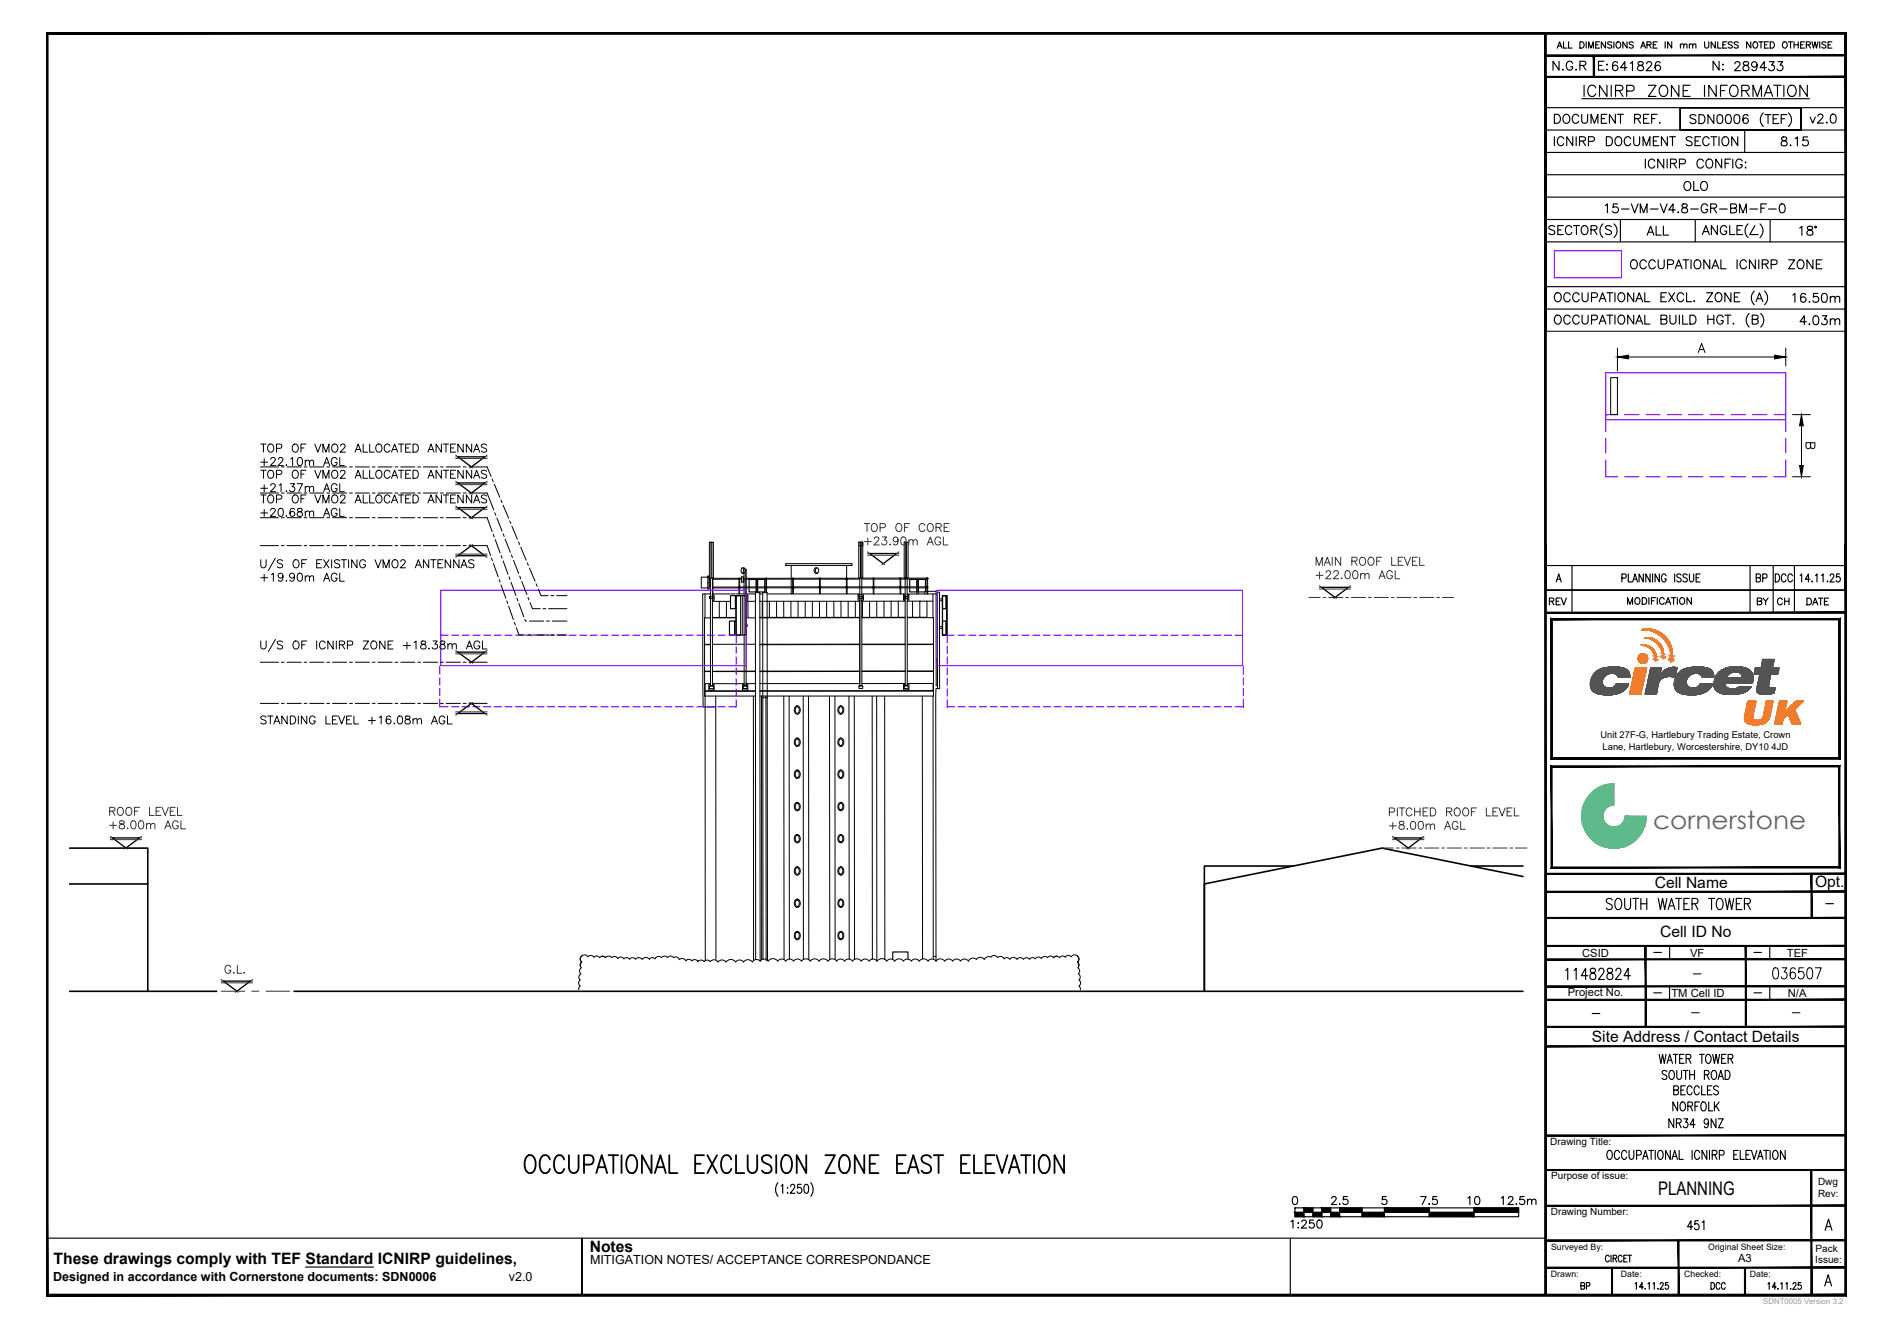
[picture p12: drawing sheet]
<svg xmlns="http://www.w3.org/2000/svg" width="420mm" height="297mm" viewBox="0 0 420 297" stroke-linecap="round" stroke-linejoin="round" font-family="sans-serif">
<defs><g id="words">
<text font-size="7.5" x="115.7" y="261.8">OCCUPATIONAL EXCLUSION ZONE EAST ELEVATION</text>
<text font-size="5.7" x="393" y="218.7">036507</text>
<text font-size="5.5" fill="#636466" x="367.3" y="184.2">cornerstone</text>
<g font-size="5.3">
<text x="354.2" y="16.9">E: N: N:</text>
<text x="357.4" y="16.9">641826</text>
<text x="384.5" y="16.9">289433</text>
<text x="344.3" y="28.6">DOCUMENT REF.</text>
<text x="401.5" y="28.6">v2.0</text>
<text x="356" y="48.7">15-VM-V4.8-GR-BM-F-0</text>
<text x="365.1" y="53.6">ALL</text>
<text x="397.6" y="68.4">16.50m</text>
<text x="399" y="73.4">4.03m</text>
<text x="373.9" y="274.5">451</text>
</g>
<g font-size="4.9">
<text x="344.3" y="33.5">ICNIRP DOCUMENT SECTION</text>
<text x="394.8" y="33.5">8.15</text>
<text x="373.2" y="43.4">OLO</text>
<text x="389.5" y="130.5">BP</text>
<text x="393.7" y="130.5">DCC</text>
<text x="294.9" y="268.8">2.5</text>
<text x="314.7" y="268.8">7.5</text>
<text x="325.3" y="268.8">10</text>
<text x="332.7" y="268.8">12.5m</text>
<text x="286.1" y="274.1">1:250</text>
</g>
<g font-size="4.4">
<text x="400.4" y="100.9">B</text>
<text x="343.3" y="135.5">REV</text>
<text x="389.5" y="135.5">BY</text>
<text x="394.1" y="135.5">CH</text>
<text x="400.8" y="135.5">DATE</text>
<text x="350.3" y="287.5">BP</text>
<text x="379.2" y="287.5">DCC</text>
</g>
<text font-size="4.2" x="368.4" y="265.6">PLANNING</text>
<g font-size="3.5">
<text x="367.7" y="197.2">Cell Name</text>
<text x="403.3" y="197">Opt.</text>
<text x="368.9" y="208.1">Cell ID No</text>
<text x="353.7" y="231.5">Site Address / Contact Details</text>
<text x="11.9" y="280.8">These drawings comply with TEF Standard ICNIRP guidelines,</text>
<text x="131" y="278.1">Notes</text>
</g>
<g font-size="2.8">
<text x="131.1" y="280.8">MITIGATION NOTES/ ACCEPTANCE CORRESPONDANCE</text>
<text x="11.8" y="284.5">Designed in accordance with Cornerstone documents: SDN0006</text>
<text x="113.1" y="284.5">v2.0</text>
</g>
<g font-size="2.6">
<text x="404.6" y="202.1">-</text>
<text x="366.5" y="212.7">-</text>
<text x="388.8" y="212.7">-</text>
<text x="366.5" y="221.9">-</text>
<text x="375.4" y="217.7">-</text>
<text x="388.8" y="221.9">-</text>
<text x="352.8" y="226.5">-</text>
<text x="375" y="226.1">-</text>
<text x="397.2" y="226.1">-</text>
</g>
<g font-size="2.5">
<text x="351.5" y="212.6">CSID</text>
<text x="375.5" y="212.5">VF</text>
<text x="397" y="212.5">TEF</text>
<text x="348.3" y="221.3">Project No.</text>
<text x="371.4" y="221.5">TM Cell ID</text>
<text x="397.2" y="221.6">N/A</text>
<text x="386.2" y="280.3">A3</text>
</g>
<g font-size="2.2">
<text x="344.5" y="254.5">Drawing Title:</text>
<text x="344.6" y="261.9">Purpose of issue:</text>
<text x="404" y="263.2">Dwg</text>
<text x="344.6" y="269.9">Drawing Number:</text>
<text x="404" y="265.9">Rev:</text>
<text x="403.3" y="280.7">Issue:</text>
<text x="403.4" y="278">Pack</text>
</g>
<g font-size="2.1">
<text x="355.6" y="164.1">Unit 27F-G, Hartlebury Trading Estate, Crown</text>
<text x="356.1" y="166.6">Lane, Hartlebury, Worcestershire, DY10 4JD</text>
</g>
<g font-size="1.9">
<text x="344.6" y="277.6">Surveyed By:</text>
<text x="379.5" y="277.8">Original Sheet Size:</text>
<text x="344.6" y="283.6">Drawn:</text>
<text x="360.1" y="283.6">Date:</text>
<text x="374.2" y="283.7">Checked:</text>
<text x="388.8" y="283.6">Date:</text>
</g>
<text font-size="1.7" fill="#989898" x="391.8" y="289.7">SDNT0005 Version 3.2</text>
</g></defs>
<g fill="#000" stroke="#000" stroke-width=".22">
<path d="M343.4 12.2v.2l66.7-.2zM343.4 12.4l66.7-.2v.2z"/>
<path d="M343.4 17v.2l66.7-.2zM343.4 17.2l66.7-.2v.2z"/>
<path d="M343.3 7.3l.2 280.4v-280.4zM343.3 7.3l.2 280.4h-.2z"/>
<path d="M343.4 17.1l.1 56.5zM343.4 17.1l.1 56.5z"/>
<path d="M343.4 17.1l.1 56.5zM343.4 17.1l.1 56.5z"/>
<path d="M343.4 17.1l.1 56.5zM343.4 17.1l.1 56.5z"/>
<path d="M343.4 17.1l.1 56.5zM343.4 17.1l.1 56.5z"/>
<path d="M343.4 17.1l.1 56.5zM343.4 17.1l.1 56.5z"/>
<path d="M343.4 17.1l.1 56.5zM343.4 17.1l.1 56.5z"/>
<path d="M343.4 17.1l.1 56.5zM343.4 17.1l.1 56.5z"/>
<path d="M343.4 17.1l.1 56.5zM343.4 17.1l.1 56.5z"/>
<path d="M343.4 17.1l.1 56.5zM343.4 17.1l.1 56.5z"/>
<path d="M343.4 17.1l.1 56.5zM343.4 17.1l.1 56.5z"/>
<path d="M343.4 17.1l.1 56.5zM343.4 17.1l.1 56.5z"/>
<path d="M343.4 17.1l.1 56.5zM343.4 17.1l.1 56.5z"/>
<path d="M343.4 17.1l.1 56.5zM343.4 17.1l.1 56.5z"/>
<path d="M343.4 17.1l.1 56.5zM343.4 17.1l.1 56.5z"/>
<path d="M343.4 17.1l.1 56.5zM343.4 17.1l.1 56.5z"/>
<path d="M343.4 17.1l.1 56.5zM343.4 17.1l.1 56.5z"/>
<path d="M343.4 17.1l.1 56.5zM343.4 17.1l.1 56.5z"/>
<path d="M343.4 17.1l.1 56.5zM343.4 17.1l.1 56.5z"/>
<path d="M343.4 17.1l.1 56.5zM343.4 17.1l.1 56.5z"/>
<path d="M343.4 17.1l.1 56.5zM343.4 17.1l.1 56.5z"/>
<path d="M343.4 17.1l.1 56.5zM343.4 17.1l.1 56.5z"/>
<path d="M343.4 17.1l.1 56.5zM343.4 17.1l.1 56.5z"/>
<path d="M343.4 17.1l.1 56.5zM343.4 17.1l.1 56.5z"/>
<path d="M343.4 17.1l.1 56.5zM343.4 17.1l.1 56.5z"/>
<path d="M343.4 120.9l.1 10.2zM343.4 120.9l.1 10.2z"/>
<path d="M343.4 120.9l.1 10.2zM343.4 120.9l.1 10.2z"/>
<path d="M343.4 120.9l.1 10.2zM343.4 120.9l.1 10.2z"/>
<path d="M343.4 120.9l.1 10.2zM343.4 120.9l.1 10.2z"/>
<path d="M410 120.9l.1 10.2zM410 120.9l.1 10.2z"/>
<path d="M410 120.9l.1 10.2zM410 120.9l.1 10.2z"/>
<path d="M410 120.9l.1 10.2zM410 120.9l.1 10.2z"/>
<path d="M410 120.9l.1 10.2zM410 120.9l.1 10.2z"/>
<path d="M410 120.9l.1 10.2zM410 120.9l.1 10.2z"/>
<path d="M410 120.9l.1 10.2zM410 120.9l.1 10.2z"/>
<path d="M410 120.9l.1 10.2zM410 120.9l.1 10.2z"/>
<path d="M410 120.9l.1 10.2zM410 120.9l.1 10.2z"/>
<path d="M410 120.9l.1 10.2zM410 120.9l.1 10.2z"/>
<path d="M410 120.9l.1 10.2zM410 120.9l.1 10.2z"/>
<path d="M410 120.9l.1 10.2zM410 120.9l.1 10.2z"/>
<path d="M410 120.9l.1 10.2zM410 120.9l.1 10.2z"/>
<path d="M410 120.9l.1 10.2zM410 120.9l.1 10.2z"/>
<path d="M410 120.9l.1 10.2zM410 120.9l.1 10.2z"/>
<path d="M410 120.9l.1 10.2zM410 120.9l.1 10.2z"/>
<path d="M410 120.9l.1 10.2zM410 120.9l.1 10.2z"/>
<path d="M410 120.9l.1 10.2zM410 120.9l.1 10.2z"/>
<path d="M410 120.9l.1 10.2zM410 120.9l.1 10.2z"/>
<path d="M410 120.9l.1 10.2zM410 120.9l.1 10.2z"/>
<path d="M410 120.9l.1 10.2zM410 120.9l.1 10.2z"/>
<path d="M410 120.9l.1 10.2zM410 120.9l.1 10.2z"/>
<path d="M410 120.9l.1 10.2zM410 120.9l.1 10.2z"/>
<path d="M410 120.9l.1 10.2zM410 120.9l.1 10.2z"/>
<path d="M410 120.9l.1 10.2zM410 120.9l.1 10.2z"/>
<path d="M343.4 136.2h66.7v-.2zM343.4 136h66.7l-66.7 .2z"/>
<path d="M344.9 168.4l-.3 .2 64-.2zM344.6 168.6l64-.2 .2 .2zM408.6 137.7v30.7l.2 .2zM408.6 137.7l.2-.3v31.2zM344.9 137.7h63.7l.2-.3zM344.6 137.4h64.2l-63.9 .3zM344.6 137.4l.3 31v-30.7zM344.6 137.4l.3 31-.3 .2z"/>
<path d="M344.9 168.4l-.3 .2 64-.2zM344.6 168.6l64-.2 .2 .2zM408.6 137.7v30.7l.2 .2zM408.6 137.7l.2-.3v31.2zM344.9 137.7h63.7l.2-.3zM344.6 137.4h64.2l-63.9 .3zM344.6 137.4l.3 31v-30.7zM344.6 137.4l.3 31-.3 .2z"/>
<path d="M344.9 168.4l-.3 .2 64-.2zM344.6 168.6l64-.2 .2 .2zM408.6 137.7v30.7l.2 .2zM408.6 137.7l.2-.3v31.2zM344.9 137.7h63.7l.2-.3zM344.6 137.4h64.2l-63.9 .3zM344.6 137.4l.3 31v-30.7zM344.6 137.4l.3 31-.3 .2z"/>
<path d="M344.9 192.6l-.3 .2 64-.2zM344.6 192.8l64-.2 .2 .2zM408.6 170.4v22.2l.2 .2zM408.6 170.4l.2-.3v22.7zM344.9 170.4h63.7l.2-.3zM344.6 170.1h64.2l-63.9 .3zM344.6 170.1l.3 22.5v-22.2zM344.6 170.1l.3 22.5-.3 .2z"/>
<path d="M402.4 194.1l.2 9.8v-9.8zM402.4 194.1l.2 9.8h-.2z"/>
<path d="M343.4 194.3h66.7v-.3zM343.4 194h66.7l-66.7 .3z"/>
<path d="M343.4 198.2h66.7v-.2zM343.4 198h66.7l-66.7 .2z"/>
<path d="M343.4 210.3h66.7v-.3zM343.4 210h66.7l-66.7 .3z"/>
<path d="M343.4 213.3h66.7v-.3zM343.4 213h66.7l-66.7 .3z"/>
<path d="M343.4 219.3h66.7v-.3zM343.4 219h66.7l-66.7 .3z"/>
<path d="M343.4 204.1h66.9v-.3zM343.4 203.8h66.9l-66.9 .3z"/>
<path d="M365.5 210.2v17.9h.3zM365.5 210.2h.3v17.9z"/>
<path d="M387.8 210.2v17.9h.2zM387.8 210.2h.2v17.9z"/>
<path d="M343.4 232.6h66.7v-.3zM343.4 232.3h66.7l-66.7 .3z"/>
<path d="M343.4 228.2h66.7v-.2zM343.4 228h66.7l-66.7 .2z"/>
<path d="M343.4 222.3h66.7v-.3zM343.4 222h66.7l-66.7 .3z"/>
<path d="M343.4 252.4h66.7v-.3zM343.4 252.1h66.7l-66.7 .3z"/>
<path d="M289.7 268.4l2 .9v-.9zM289.7 268.4l2 .9h-2z"/>
<path d="M297.7 268.4l4.9 .9v-.9zM297.7 268.4l4.9 .9h-4.9z"/>
<path d="M302.6 269.3l5 1v-1zM302.6 269.3l5 1h-5z"/>
<path d="M307.6 268.4l9.9 .9v-.9zM307.6 268.4l9.9 .9h-9.9z"/>
<path d="M317.5 269.3l10 1v-1zM317.5 269.3l10 1h-10z"/>
<path d="M327.5 268.4l9.9 .9v-.9zM327.5 268.4l9.9 .9h-9.9z"/>
<path d="M372.8 275.6l.3 12.1v-12.1zM372.8 275.6l.3 12.1h-.3z"/>
<path d="M343.4 275.7h66.7v-.3zM343.4 275.4h66.7l-66.7 .3z"/>
<path d="M343.4 260.1h66.7v-.3zM343.4 259.8h66.7l-66.7 .3z"/>
<path d="M343.4 268h66.7v-.2zM343.4 267.8h66.7l-66.7 .2z"/>
<path d="M10.6 287.6l-.3 .2 399.7-.2zM10.3 287.8l399.7-.2 .3 .2zM410 7.5v280.1l.3 .2zM410.3 7.2v280.6l-.3-280.3zM10.6 7.5h399.4l.3-.3zM10.3 7.2h400l-399.7 .3zM10.3 7.2l.3 280.4v-280.1zM10.3 7.2l.3 280.4-.3 .2z"/>
<path d="M10.6 287.6l-.3 .2 399.7-.2zM10.3 287.8l399.7-.2 .3 .2zM410 7.5v280.1l.3 .2zM410.3 7.2v280.6l-.3-280.3zM10.6 7.5h399.4l.3-.3zM10.3 7.2h400l-399.7 .3zM10.3 7.2l.3 280.4v-280.1zM10.3 7.2l.3 280.4-.3 .2z"/>
<path d="M10.6 287.6l-.3 .2 399.7-.2zM10.3 287.8l399.7-.2 .3 .2zM410 7.5v280.1l.3 .2zM410.3 7.2v280.6l-.3-280.3zM10.6 7.5h399.4l.3-.3zM10.3 7.2h400l-399.7 .3zM10.3 7.2l.3 280.4v-280.1zM10.3 7.2l.3 280.4-.3 .2z"/>
<path d="M10.6 287.6l-.3 .2 399.7-.2zM10.3 287.8l399.7-.2 .3 .2zM410 7.5v280.1l.3 .2zM410.3 7.2v280.6l-.3-280.3zM10.6 7.5h399.4l.3-.3zM10.3 7.2h400l-399.7 .3zM10.3 7.2l.3 280.4v-280.1zM10.3 7.2l.3 280.4-.3 .2z"/>
<path d="M10.6 287.6l-.3 .2 399.7-.2zM10.3 287.8l399.7-.2 .3 .2zM410 7.5v280.1l.3 .2zM410.3 7.2v280.6l-.3-280.3zM10.6 7.5h399.4l.3-.3zM10.3 7.2h400l-399.7 .3zM10.3 7.2l.3 280.4v-280.1zM10.3 7.2l.3 280.4-.3 .2z"/>
<path d="M10.6 287.6l-.3 .2 399.7-.2zM10.3 287.8l399.7-.2 .3 .2zM410 7.5v280.1l.3 .2zM410.3 7.2v280.6l-.3-280.3zM10.6 7.5h399.4l.3-.3zM10.3 7.2h400l-399.7 .3zM10.3 7.2l.3 280.4v-280.1zM10.3 7.2l.3 280.4-.3 .2z"/>
<path d="M10.6 287.6l-.3 .2 399.7-.2zM10.3 287.8l399.7-.2 .3 .2zM410 7.5v280.1l.3 .2zM410.3 7.2v280.6l-.3-280.3zM10.6 7.5h399.4l.3-.3zM10.3 7.2h400l-399.7 .3zM10.3 7.2l.3 280.4v-280.1zM10.3 7.2l.3 280.4-.3 .2z"/>
<path d="M10.6 287.6l-.3 .2 399.7-.2zM10.3 287.8l399.7-.2 .3 .2zM410 7.5v280.1l.3 .2zM410.3 7.2v280.6l-.3-280.3zM10.6 7.5h399.4l.3-.3zM10.3 7.2h400l-399.7 .3zM10.3 7.2l.3 280.4v-280.1zM10.3 7.2l.3 280.4-.3 .2z"/>
<path d="M10.6 287.6l-.3 .2 399.7-.2zM10.3 287.8l399.7-.2 .3 .2zM410 7.5v280.1l.3 .2zM410.3 7.2v280.6l-.3-280.3zM10.6 7.5h399.4l.3-.3zM10.3 7.2h400l-399.7 .3zM10.3 7.2l.3 280.4v-280.1zM10.3 7.2l.3 280.4-.3 .2z"/>
<path d="M10.6 287.6l-.3 .2 399.7-.2zM10.3 287.8l399.7-.2 .3 .2zM410 7.5v280.1l.3 .2zM410.3 7.2v280.6l-.3-280.3zM10.6 7.5h399.4l.3-.3zM10.3 7.2h400l-399.7 .3zM10.3 7.2l.3 280.4v-280.1zM10.3 7.2l.3 280.4-.3 .2z"/>
<path d="M10.6 287.6l-.3 .2 399.7-.2zM10.3 287.8l399.7-.2 .3 .2zM410 7.5v280.1l.3 .2zM410.3 7.2v280.6l-.3-280.3zM10.6 7.5h399.4l.3-.3zM10.3 7.2h400l-399.7 .3zM10.3 7.2l.3 280.4v-280.1zM10.3 7.2l.3 280.4-.3 .2z"/>
<path d="M10.6 287.6l-.3 .2 399.7-.2zM10.3 287.8l399.7-.2 .3 .2zM410 7.5v280.1l.3 .2zM410.3 7.2v280.6l-.3-280.3zM10.6 7.5h399.4l.3-.3zM10.3 7.2h400l-399.7 .3zM10.3 7.2l.3 280.4v-280.1zM10.3 7.2l.3 280.4-.3 .2z"/>
<path d="M343.3 7.3v280.4h.2zM343.3 7.3h.2v280.4z"/>
<path d="M358.1 281.6l.2 6.1v-6.1zM358.1 281.6l.2 6.1h-.2z"/>
<path d="M387.6 281.6l.2 6.1v-6.1zM387.6 281.6l.2 6.1h-.2z"/>
<path d="M402.3 259.9v27.8h.3zM402.3 259.9h.3v27.8z"/>
<path d="M343.4 281.8h66.7v-.3zM343.4 281.5h66.7l-66.7 .3z"/>
</g>
<!-- layer: 00 - PLANNING -->
<g fill="none" stroke="#000" stroke-width=".25">
<path d="M343.4 125.6h66.7M349.3 125.6v5.5M357.6 279.2a.44 .44 0 0 0-.6-.3 .44 .44 0 0 0-.3 .5v.4a.44 .44 0 0 0 .3 .5 .44 .44 0 0 0 .6-.3M358 278.9v1.5M358.4 279.6l.7-.1 .1-.5-.8-.1v1.5M358.8 279.6l.4 .8M360.4 279.2a.45 .45 0 0 0-.5-.3 .45 .45 0 0 0-.4 .5v.4a.45 .45 0 0 0 .4 .5 .45 .45 0 0 0 .5-.3M360.8 279.6h.5M361.5 278.9h-.7v1.5h.7M361.7 278.9h.8M362.1 278.9v1.5M405.5 273.3l.8-2.4 .7 2.4"/>
<path d="M405.8 272.5h.9M363.3 285.2l.3-.3v1.5M365.1 285.9h-.8l.5-1v1.5M365.5 286.3v.1zM366.1 285.2l.3-.3v1.5M367.3 285.2l.3-.3v1.5M368.4 286.3v.1zM368.9 285.3l.2-.4 .4 .1 .1 .2-.2 .5-.6 .7h.8M370.6 284.9h-.5l-.1 .7a.45 .45 0 0 1 .7 0 .45 .45 0 0 1-.1 .7 .45 .45 0 0 1-.6-.1M392.8 285.2l.3-.3v1.5M394.6 285.9h-.8l.5-1v1.5M395 286.3h.1"/>
<path d="M395.7 285.2l.3-.3v1.5M396.8 285.2l.3-.3v1.5M397.8 286.4h.1zM398.4 285.3l.2-.4h.3l.2 .3-.8 1.2h.8M400.1 284.9h-.5l-.1 .7a.45 .45 0 0 1 .7 0 .45 .45 0 0 1-.1 .7 .45 .45 0 0 1-.6-.1"/>
</g>
<g fill="none" stroke="#000" stroke-width=".25">
<path d="M346 10.7l.5-1.4 .6 1.4M346.2 10.2h.7M346.4 13.6v2l-1.3-2v2M347.2 15.5h.2zM347.4 9.3v1.4h.8M348.5 9.3v1.4h.8M349.4 14.1a.73 .73 0 0 0-.8-.5 .73 .73 0 0 0-.6 .8v.4a.71 .71 0 0 0 .7 .8 .71 .71 0 0 0 .7-.8h-.4M350.1 15.5h.2zM351 9.3h.5a.75 .75 0 0 1 .5 .7 .75 .75 0 0 1-.5 .7h-.5zM351 14.5h1.2l.2-.5-.5-.4h-.9v2M351.7 14.5l.7 1.1M352 18.9v2.5"/>
<path d="M352.4 9.3v1.4M353 10.7v-1.4l.5 1.4 .5-1.4v1.4M354.5 9.9h.6M354.6 19.5a.91 .91 0 0 0-1.1-.6 .91 .91 0 0 0-.7 1 1.09 1.09 0 0 0 .2 1.2 1.09 1.09 0 0 0 1.2 .2l.4-.5M355.4 9.3h-.9v1.4h.9M356.7 9.3v1.4l-.9-1.4v1.4M357 18.9v2.5l-1.6-2.5v2.5M358 18.9v2.5M358.1 9.5l-.3-.2-.5 .1v.4l.7 .3 .1 .4-.3 .2-.6-.2M358.6 9.3v1.4M359.3 9.4a.66 .66 0 0 1 .8 .6 .66 .66 0 0 1-.8 .6l-.2-.4zM361.5 9.3v1.4l-.9-1.4v1.4"/>
<path d="M362.9 9.5l-.3-.2-.5 .1-.1 .4 .8 .3 .1 .4-.3 .2-.6-.2M364.6 10.7l.5-1.4 .5 1.4M364.8 10.2h.6M365.9 9.9h.8l.1-.5-.9-.1v1.4M366.3 18.9h1.6l-1.6 2.5h1.6M366.4 9.9l.5 .8M367.3 9.9h.6M368.2 9.3h-.9v1.4h.9M369.1 19.1a1.14 1.14 0 0 1 1.3 .4 1.14 1.14 0 0 1 0 1.3 .91 .91 0 0 1-1 .6 .91 .91 0 0 1-.8-.9 1.57 1.57 0 0 1 .5-1.4zM370 9.3v1.4M371.4 9.3v1.4l-.9-1.4v1.4M373 18.9v2.5l-1.6-2.5v2.5"/>
<path d="M373.4 10l.3-.2h.3l.1 .9M373.4 9.8v.9M374.1 10l.3-.2h.4v.9M375.4 10l.3-.2h.3l.1 .9M375.4 9.8v.9M375.5 18.9h-1.5v2.5h1.5M376.1 10l.3-.2h.4v.9M378.7 18.9v2.5M378.7 9.3v1l.4 .4 .5-.2 .1-1.2M381.1 9.3v1.4l-.9-1.4v1.4M381.3 18.9v2.5l-1.6-2.5v2.5M381.7 9.3v1.4h.7"/>
<path d="M382.8 9.9h.5M383.7 9.3h-.9v1.4h.9M383.8 18.9h-1.5v2.5M384.8 19.1a1.15 1.15 0 0 1 1.3 .4 1.15 1.15 0 0 1 0 1.3 .91 .91 0 0 1-1.1 .6 .91 .91 0 0 1-.7-.9 1.51 1.51 0 0 1 .5-1.4zM384.9 9.5l-.3-.2-.6 .2 .1 .3 .7 .4v.4l-.5 .1-.3-.2M386.2 9.5l-.3-.2-.5 .1v.4l.8 .4v.3l-.3 .2-.6-.2M389 9.3v1.4l-.9-1.4v1.4M389.6 9.5l.1-.1a.65 .65 0 0 1 .9 .6 .65 .65 0 0 1-.9 .6l-.2-.4zM390.8 9.3h.9M391.3 9.3v1.4M392.1 9.9h.5M392.9 9.3h-.8v1.4h.8"/>
<path d="M393.3 9.3h.5a.75 .75 0 0 1 .5 .7 .75 .75 0 0 1-.5 .7h-.5zM394.1 18.9h1.7M394.9 18.9v2.5M396.2 9.5l.1-.1a.65 .65 0 0 1 .8 .6 .65 .65 0 0 1-.8 .6l-.3-.4zM396.4 18.9v2.5M397.4 9.3h.9M397.7 19.1a1.14 1.14 0 0 1 1.3 .4 1.14 1.14 0 0 1 0 1.3 .91 .91 0 0 1-1.1 .6 .91 .91 0 0 1-.7-.9 1.57 1.57 0 0 1 .5-1.4zM397.8 9.3v1.4M398.6 9.9h.9M398.6 9.3v1.4M399.5 9.3v1.4M400.1 9.9h.5"/>
<path d="M400.9 9.3h-.8v1.4h.8M401.3 9.9h.8l.2-.3-.4-.3h-.6v1.4M401.6 18.9v2.5l-1.7-2.5v2.5M401.8 9.9l.5 .8M402.6 9.3l.3 1.4 .4-1.4 .3 1.4 .3-1.4M404.3 9.3v1.4M405.7 9.5l-.3-.2-.5 .1v.4l.7 .3 .1 .4-.3 .2-.6-.2M406.2 9.9h.5M407 9.3h-.8v1.4h.8M343.4 23.9h66.7M343.4 28.9h66.7M343.4 33.9h66.7"/>
<path d="M343.4 38.8h66.7M351.5 21.9h50.5M359 20.1l1.4-.1a.59 .59 0 0 0 0-.9l-1.4-.2v2.5M359.8 20.1l.8 1.3M361.4 20.2l1.4-.1a.66 .66 0 0 0 .3-.7 .66 .66 0 0 0-.6-.5h-1.1v2.5M365.6 35.3v2M367.7 35.8a.73 .73 0 0 0-.9-.5 .73 .73 0 0 0-.5 .8 .87 .87 0 0 0 .1 1 .87 .87 0 0 0 1 .2l.3-.4M369.7 35.3v2l-1.4-2v2M370.4 35.3v2M371.2 36.3l1.1-.1 .2-.3-.1-.4-.4-.2h-.8v2M371.8 36.3l.7 1M373.2 36.4h.8a.52 .52 0 0 0 .5-.5 .52 .52 0 0 0-.5-.6h-.8v2"/>
<path d="M373.3 23.9h26.9v5h-26.9v-5h26.9v5h-26.9v-5v5h26.9v-5zM374 20.1h.9M378.5 35.8a.73 .73 0 0 0-.9-.5 .73 .73 0 0 0-.6 .8 .83 .83 0 0 0 .3 1.1 .83 .83 0 0 0 1.1-.1l.1-.2M379.2 35.6a.73 .73 0 0 1 .9-.2 .73 .73 0 0 1 .4 .7v.5a.75 .75 0 0 1-.7 .8 .75 .75 0 0 1-.8-.8zM382.3 20.1h.9M382.5 35.3v2l-1.3-2v2M383.3 36.3h.8M384.5 35.3h-1.2v2M385 35.3v2M387 20.1h1.1a.62 .62 0 0 0 .6-.7l-.3-.3-.3-.2h-1.1v2.5M387.1 35.8a.73 .73 0 0 0-.9-.5 .73 .73 0 0 0-.5 .8 .83 .83 0 0 0 .2 1.1 .83 .83 0 0 0 1.1-.1l.1-.5h-.5M387.8 20.1l.9 1.3"/>
<path d="M387.8 36v.2zM387.8 37.1v.2zM389.5 21.4v-2.5l.9 2.5 1-2.5v2.5M392 21.4l.9-2.5 1 2.5M392.3 20.6h1.2M343.4 48.8h66.7M343.4 43.8h66.6M343.4 53.7h66.7M345.4 50.4a.74 .74 0 0 0-1.3 .2l.2 .3 .8 .3a.49 .49 0 0 1 .3 .3 .49 .49 0 0 1-.1 .5 .93 .93 0 0 1-1.2-.2M346.1 51.1h.8M347.4 50.1h-1.3v2h1.3M349.2 50.6a.73 .73 0 0 0-.8-.5 .73 .73 0 0 0-.6 .8 .83 .83 0 0 0 .3 1 .83 .83 0 0 0 1.1-.1v-.2"/>
<path d="M349.6 50.1h1.4M350.3 50.1v2M351.5 50.4a.82 .82 0 0 1 1.1-.1 .82 .82 0 0 1 .2 1.1 .75 .75 0 0 1-.7 .7 .75 .75 0 0 1-.8-.7zM353.5 51.1l1.1-.1 .2-.3-.1-.4-.3-.2h-.9v2M354.2 51.1l.6 1M356.2 49.7a2.06 2.06 0 0 0 0 3.1M358 50.4a.74 .74 0 0 0-1.3 .2l.2 .3 .8 .3a.49 .49 0 0 1 .3 .3 .49 .49 0 0 1-.1 .5 .93 .93 0 0 1-1.2-.2M358.6 49.7a2.01 2.01 0 0 1 0 3.1M362.5 58a.82 .82 0 0 1 1-.1 .82 .82 0 0 1 .3 1 .76 .76 0 0 1-.8 .8 .76 .76 0 0 1-.7-.8zM365.8 58.2a.73 .73 0 0 0-.8-.5 .73 .73 0 0 0-.6 .8 .87 .87 0 0 0 .2 .9 .87 .87 0 0 0 .9 .2l.3-.4M367.8 58.2a.73 .73 0 0 0-.9-.5 .73 .73 0 0 0-.5 .8 .87 .87 0 0 0 .1 .9 .87 .87 0 0 0 1 .2l.3-.4M368.4 57.7v1.4a.67 .67 0 0 0 .7 .6 .67 .67 0 0 0 .7-.6v-1.4"/>
<path d="M370.5 58.8h.9a.52 .52 0 0 0 .5-.6 .52 .52 0 0 0-.5-.5h-.9v2M372.2 59.7l.8-2 .7 2M372.5 59.1h1M373.9 57.7h1.3M374.6 57.7v2M375.7 57.7v2M376.6 58a.82 .82 0 0 1 1.1-.1 .82 .82 0 0 1 .2 1 .76 .76 0 0 1-.7 .8 .76 .76 0 0 1-.8-.8zM378.3 52.1l.7-2 .8 2M378.6 51.5h.9M379.9 57.7v2l-1.3-2v2M380.4 59.7l.7-2 .8 2M380.6 59.1h1"/>
<path d="M381.6 50.1v2l-1.4-2v2M382.4 57.7v2h1.1M383.7 50.6a.73 .73 0 0 0-.9-.5 .73 .73 0 0 0-.6 .8 .83 .83 0 0 0 .3 1 .83 .83 0 0 0 1.1-.1l.1-.4h-.5M384.3 50.1v2h1.2M385.9 51.1h.8M386 57.7v2M387.2 50.1h-1.3v2h1.3M388 58.2a.73 .73 0 0 0-.8-.5 .73 .73 0 0 0-.6 .8 .83 .83 0 0 0 .3 1 .83 .83 0 0 0 1-.1l.1-.2M388.4 49.7a2.06 2.06 0 0 0 0 3.1M389.9 50.1l-1.1 2h1.9M390 57.7v2l-1.3-2v2M390.8 57.7v2"/>
<path d="M391 49.7a2.01 2.01 0 0 1 0 3.1M391.5 58.7l1.2-.1 .2-.5-.5-.4h-.9v2M392.2 58.7l.7 1M393.5 58.8l1.2-.1 .2-.3-.1-.5-.4-.2h-.9v2M397.4 57.7h1.3l-1.3 2h1.3M399.5 58a.72 .72 0 0 1 .8-.3 .72 .72 0 0 1 .5 .8v.4a.75 .75 0 0 1-.7 .8 .75 .75 0 0 1-.8-.8zM402.8 57.7v2l-1.3-2v2M403.6 58.7h.7M404.8 57.7h-1.2v2h1.2M343.4 68.7h66.7M343.4 63.7h66.7M345.6 65.3a.83 .83 0 0 1 1-.1 .83 .83 0 0 1 .3 1.1 .76 .76 0 0 1-.8 .8 .76 .76 0 0 1-.7-.8z"/>
<path d="M345.6 70.3a.83 .83 0 0 1 1-.1 .83 .83 0 0 1 .3 1 .76 .76 0 0 1-.8 .8 .76 .76 0 0 1-.7-.8zM348.9 65.5a.73 .73 0 0 0-.9-.5 .73 .73 0 0 0-.5 .8 .82 .82 0 0 0 .2 1.1 .82 .82 0 0 0 1.1-.2l.1-.2M348.9 70.5a.73 .73 0 0 0-.9-.5 .73 .73 0 0 0-.5 .8 .82 .82 0 0 0 .2 1 .82 .82 0 0 0 1.1-.1l.1-.2M350.9 65.5a.73 .73 0 0 0-.9-.5 .73 .73 0 0 0-.6 .8 .82 .82 0 0 0 .3 1.1 .82 .82 0 0 0 1.1-.2l.1-.2M350.9 70.5a.73 .73 0 0 0-.9-.5 .73 .73 0 0 0-.6 .8 .82 .82 0 0 0 .3 1 .82 .82 0 0 0 1.1-.1l.1-.2M351.5 65v1.5a.67 .67 0 0 0 .7 .5 .67 .67 0 0 0 .7-.5v-1.5M351.5 70v1.4a.67 .67 0 0 0 .7 .6 .67 .67 0 0 0 .7-.6v-1.4M353.6 66.1h.9a.52 .52 0 0 0 .4-.5 .52 .52 0 0 0-.4-.6h-.9v2M353.6 71.1h.9l.4-.4a.5 .5 0 0 0-.4-.7h-.9v2M355.3 67l.8-2 .7 2M355.3 72l.8-2 .7 2M355.6 66.4h.9"/>
<path d="M355.6 71.3h.9M357 65h1.4M357 70h1.4M357.7 65v2M357.7 70v2M358.8 65v2M358.8 70v2M359.7 65.3a.83 .83 0 0 1 1.1-.1 .83 .83 0 0 1 .2 1.1 .76 .76 0 0 1-.8 .8 .76 .76 0 0 1-.7-.8zM359.7 70.3a.83 .83 0 0 1 1.1-.1 .83 .83 0 0 1 .2 1 .76 .76 0 0 1-.8 .8 .76 .76 0 0 1-.7-.8zM363 65v2l-1.3-2v2M363 70v2l-1.3-2v2M363.5 67l.7-2 .8 2"/>
<path d="M363.5 72l.7-2 .8 2M363.8 66.4h.9M363.8 71.3h.9M365.4 65v2h1.2M365.4 70v2h1.2M369 71l1.2-.1 .2-.3-.2-.5-1.2-.1v2h.9a.54 .54 0 0 0 .5-.7l-.5-.3M369 66h.8M370.3 65h-1.3v2h1.3M370.8 65l1.3 2M371 70v1.4a.67 .67 0 0 0 .7 .6 .67 .67 0 0 0 .7-.6v-1.4M372.1 65l-1.3 2M373.1 70v2"/>
<path d="M373.9 70v2h1.1M374.1 65.5a.73 .73 0 0 0-.9-.5 .73 .73 0 0 0-.6 .8 .82 .82 0 0 0 .3 1.1 .82 .82 0 0 0 1.1-.2l.1-.2M374.7 65v2h1.2M375.5 70h.7a1.07 1.07 0 0 1 .6 1 1.07 1.07 0 0 1-.6 1h-.7zM376.4 66.8v.2zM379.2 65h1.3l-1.3 2h1.3M379.5 70v2M379.5 71h1.3M380.8 70v2M381.3 65.3a.83 .83 0 0 1 1-.1 .83 .83 0 0 1 .3 1.1 .76 .76 0 0 1-.8 .8 .76 .76 0 0 1-.7-.8zM382.9 70.5a.73 .73 0 0 0-.9-.5 .73 .73 0 0 0-.5 .8 .82 .82 0 0 0 .2 1 .82 .82 0 0 0 1.1-.1l.1-.5h-.5M383.3 70h1.3"/>
<path d="M383.9 70v2M384.6 65v2l-1.3-2v2M385 71.9h.2zM385.3 66h.8M386.6 65h-1.3v2h1.3M388.6 69.6a2.05 2.05 0 0 0 0 3.1M389.3 71l1.1-.1 .2-.3v-.4l-.4-.2h-.9v2h.9a.53 .53 0 0 0 .5-.5 .53 .53 0 0 0-.5-.5M389.8 64.7a2.06 2.06 0 0 0 0 3M390.2 67l.7-2 .8 2M390.4 66.4h1M391.2 69.6a2.01 2.01 0 0 1 0 3.1M392.1 64.7a2.01 2.01 0 0 1 0 3"/>
<path d="M343.4 136.1h66.7M343.4 131.1h66.7M345.8 129.3l.5-1.8 .6 1.8M346 128.7h.7M360.4 128.4h.8l.1-.3v-.4l-.3-.2h-.6v1.8M361.6 134.3v-1.5l.6 1.5 .5-1.5v1.5M361.8 127.5v1.8h.8M362.8 129.3l.5-1.8 .5 1.8M363 128.7h.6M363.5 132.8a.7 .7 0 0 1 .9 .7 .7 .7 0 0 1-.9 .7l-.3-.5zM364.9 132.8h.5a.78 .78 0 0 1 .5 .7 .78 .78 0 0 1-.5 .8h-.5zM365.1 127.5v1.8l-.9-1.8v1.8"/>
<path d="M366.4 132.8v1.5M366.6 127.5v1.8l-.9-1.8v1.8M366.9 133.5h.6M367.2 127.5v1.8M367.9 132.8h-1v1.5M368.2 132.8v1.5M368.7 127.5v1.8l-1-1.8v1.8M369.8 133.1a.54 .54 0 0 0-.7-.3 .54 .54 0 0 0-.4 .6 .61 .61 0 0 0 .2 .7 .61 .61 0 0 0 .8-.1l.1-.1M370.1 134.3l.5-1.5 .6 1.5M370.2 127.9a.53 .53 0 0 0-.7-.4 .53 .53 0 0 0-.3 .7v.4a.54 .54 0 0 0 .5 .7 .54 .54 0 0 0 .5-.7h-.3M370.3 133.8h.7M371.3 132.8h1"/>
<path d="M371.8 132.8v1.5M372.1 127.5v1.8M372.7 132.8v1.5M373.3 133a.68 .68 0 0 1 1 .1 .68 .68 0 0 1-.1 .9 .68 .68 0 0 1-1 0 .68 .68 0 0 1 .1-1zM373.5 127.8a.48 .48 0 0 0-.6-.3 .48 .48 0 0 0-.3 .6l.8 .4a.49 .49 0 0 1-.1 .8 .49 .49 0 0 1-.7-.3M374.9 127.8a.48 .48 0 0 0-.6-.3 .48 .48 0 0 0-.3 .6l.8 .4 .1 .5a.55 .55 0 0 1-1 0M375.4 127.5v1.3a.48 .48 0 0 0 .5 .5 .48 .48 0 0 0 .4-.5v-1.3M375.8 132.8v1.5l-1-1.5v1.5M376.9 128.4h.5M377.7 127.5h-.8v1.8h.8M402.2 128.7h-1.1l.7-1.2v1.8M402.6 129.1v.2z"/>
<path d="M403.4 127.8l.3-.3v1.8M404.7 127.8l.4-.3v1.8M406 129.1v.2zM406.6 127.9l.3-.4 .4 .1 .2 .2-.2 .6-.7 .9h.9M408.8 127.5h-.7l-.1 .8a.55 .55 0 0 1 .8 0 .55 .55 0 0 1 0 .8 .55 .55 0 0 1-.8 0v-.2M357.3 255.7l.2-.1a1.07 1.07 0 0 1 .8 .8 1.07 1.07 0 0 1-.4 1.1l-.1 .1a1.1 1.1 0 0 1-.5-1.9zM359.8 256.1a.54 .54 0 0 0-.8-.4 1.36 1.36 0 0 0 .1 1.9 .59 .59 0 0 0 .7-.5M361.4 256.1a.59 .59 0 0 0-.7-.5 .59 .59 0 0 0-.4 .7v.5a.59 .59 0 0 0 .4 .8 .59 .59 0 0 0 .7-.5M362 255.6v1.4a.53 .53 0 0 0 .5 .6 .53 .53 0 0 0 .5-.6v-1.4M363.6 256.6l.9-.1 .2-.3-.2-.5-.9-.1v2M365 257.6l.6-2 .6 2M365.2 256.9h.8"/>
<path d="M366.3 255.6h1.1M366.9 255.6v2M367.8 255.6v2M368.6 255.7a.63 .63 0 0 1 .7 0 .63 .63 0 0 1 .2 .6v.5a.63 .63 0 0 1-.6 .8 .63 .63 0 0 1-.6-.8v-.5zM371.1 255.6v2l-1-2v2M371.5 257.6l.6-2 .6 2M371.7 256.9h.8M373.1 255.6v2h.9M376 255.6v2M377.6 256.1a.54 .54 0 0 0-.8-.4 1.36 1.36 0 0 0 .1 1.9 .59 .59 0 0 0 .7-.5M379.2 255.6v2l-1-2v2M379.8 255.6v2"/>
<path d="M380.4 256.5l.9-.1 .2-.2-.2-.5-.9-.1v2M381 256.5l.5 1.1M382 256.6h.7a.54 .54 0 0 0 .4-.5 .54 .54 0 0 0-.4-.5h-.7v2M385.2 256.5h.6M386.2 255.6h-1v2h1M386.7 255.6v2h.8M387.9 256.5h.6M388.9 255.6h-1v2h1M389.2 255.6l.5 2 .7-2M390.5 257.6l.6-2 .6 2M390.7 256.9h.8M391.9 255.6h1"/>
<path d="M392.4 255.6v2M393.3 255.6v2M394.2 255.7a.63 .63 0 0 1 .6 0 .63 .63 0 0 1 .3 .6v.5a.62 .62 0 0 1-.6 .8 .62 .62 0 0 1-.6-.8v-.7zM396.6 255.6v2l-1-2v2M10.5 275.1h118.8v12.6v-12.6h214.1M172.9 262.7a2.43 2.43 0 0 0 0 3.1M173.6 263.5l.3-.4v2M175 264.9v.2zM175.7 263.6l.3-.5h.3l.3 .4-.3 .7-.7 .9h1M178 263.1h-.7l-.1 .9a.61 .61 0 0 1 .8 0 .61 .61 0 0 1 0 .9 .61 .61 0 0 1-.8 0l-.1-.2M178.8 263.2l.4-.1a1.32 1.32 0 0 1 0 2h-.1a1.43 1.43 0 0 1-.3-1.9zM180.1 262.7a2.43 2.43 0 0 1 0 3.1"/>
<path d="M286.7 275.1v12.6M287.4 265.9a.58 .58 0 0 1 .8 .3 .9 .9 0 0 1-.6 1.4 1.14 1.14 0 0 1-.2-1.7zM287.7 268.4h49.7v1.9h-49.7zM287.7 269.3h49.7M289.7 268.4v1.9M291.7 268.4v1.9M302.6 268.4v1.9M307.6 268.4v1.9M308 265.8h-.8l-.1 .8a.63 .63 0 0 1 .9 0 .63 .63 0 0 1-.1 .9 .63 .63 0 0 1-.9-.2M67.9 281.5h15.1M402.5 281.6h.1"/>
</g>
<!-- layer: 076 - Occupational ICNIRP Exclusion Zone -->
<g fill="none" stroke="#7f00ff" stroke-width=".25">
<path d="M345.4 55.7h14.9v6h-14.9zM356.8 82.8h40v10.4h-40zM356.8 97.4v3.2M359.4 92.1h-2.6v3.8M361 92.1h3.1M365.7 92.1h3.2M370.5 92.1h3.1M375.2 92.1h3.1M379.9 92.1h3.2M384.7 92.1h3.1M389.4 92.1h3.2M394.1 92.1h2.7v3.8"/>
<path d="M396.8 97.4v3.2M356.8 102.2v3.7h2.6M361 105.9h3.1M365.7 105.9h3.2M370.5 105.9h3.1M375.2 105.9h3.1M379.9 105.9h3.2M384.7 105.9h3.1M389.4 105.9h3.2M396.8 102.2v3.7h-2.7M97.9 131.1h67.9v16.8h-67.9zM208.2 131.1h67.9v16.8h-67.9z"/>
<path d="M97.7 148v1.8M97.7 150.6v1.6M97.7 153v1.6M97.7 155.3v1.9M97.9 141.1h1.7M97.9 157h1.7M100.4 141.1h1.5M100.4 157h1.5M102.7 157h1.6M102.7 141.1h1.6M105.1 141.1h1.6M105.1 157h1.6"/>
<path d="M107.4 141.1h1.6M107.4 157h1.6M109.8 141.1h1.6M109.8 157h1.6M112.2 141.1h1.6M112.2 157h1.6M114.6 141.1h1.5M114.6 157h1.5M116.9 141.1h1.6M116.9 157h1.6M119.3 157h1.6M119.3 141.1h1.6"/>
<path d="M121.7 157h1.5M121.7 141.1h1.5M124 141.1h1.6M124 157h1.6M126.4 141.1h1.6M126.4 157h1.6M128.8 141.1h1.6M128.8 157h1.5M131.1 141.1h1.6M131.1 157h1.6M133.5 141.1h1.6M133.5 157h1.6"/>
<path d="M135.9 157h1.5M135.9 141.1h1.5M138.2 157h1.6M138.2 141.1h1.6M140.6 141.1h1.6M140.6 157h1.6M143 141.1h1.6M143 157h1.6M145.3 141.1h1.6M145.3 157h1.6M147.7 141.1h1.6M147.7 157h1.6"/>
<path d="M150.1 141.1h1.5M150.1 157h1.5M152.4 157h1.6M152.4 141.1h1.6M154.8 157h1.6M154.8 141.1h1.6M157.2 141.1h1.6M157.2 157h1.6M159.5 141.1h1.6M159.5 157h1.6M161.9 141.1h1.6v1.7M161.9 157h1.6"/>
<path d="M163.5 143.6v1.6M163.5 146v1.6M163.5 148.3v1.6M163.5 150.7v1.6M163.5 153.1v1.5M163.5 155.4v1.8M210.4 157h1.7M210.4 143.6v1.6M210.4 146v1.6M210.4 148.3v1.6M210.4 150.7v1.6M210.4 153.1v1.5"/>
<path d="M210.4 155.4v1.8M212.1 141.1h-1.7v1.7M212.9 141.1h1.5M212.9 157h1.5M215.3 141.1h1.5M215.3 157h1.5M217.6 141.1h1.6M217.6 157h1.6M220 141.1h1.6M220 157h1.6M222.3 141.1h1.6M222.3 157h1.6"/>
<path d="M224.7 141.1h1.6M224.7 157h1.6M227.1 141.1h1.5M227.1 157h1.6M229.5 141.1h1.5M229.5 157h1.5M231.8 141.1h1.6M231.8 157h1.6M234.2 141.1h1.6M234.2 157h1.6M236.5 141.1h1.6M236.6 157h1.5"/>
<path d="M238.9 141.1h1.6M238.9 157h1.6M241.3 141.1h1.6M241.3 157h1.6M243.7 141.1h1.5M243.7 157h1.5M246 141.1h1.6M246 157h1.6M248.4 141.1h1.6M248.4 157h1.6M250.7 141.1h1.6M250.8 157h1.5"/>
<path d="M253.1 141.1h1.6M253.1 157h1.6M255.5 141.1h1.6M255.5 157h1.6M257.9 141.1h1.5M257.9 157h1.5M260.2 141.1h1.6M260.2 157h1.6M262.6 141.1h1.6M262.6 157h1.6M265 141.1h1.5M265 157h1.5"/>
<path d="M267.3 141.1h1.6M267.3 157h1.6M269.7 141.1h1.6M269.7 157h1.6M272.1 141.1h1.5M272.1 157h1.5M274.4 141.1h1.7M274.4 157h1.7M276.3 148v1.8M276.3 150.6v1.6M276.3 153v1.6M276.3 155.3v1.9"/>
</g>
<!-- layer: 0 -->
<g fill="none" stroke="#000" stroke-width=".25">
<path d="M373.3 23.9h26.9v5h-26.9zM376.8 25.7a.74 .74 0 0 0-1.3 .2l.2 .3 .9 .4a.5 .5 0 0 1 0 .7 .88 .88 0 0 1-1.1-.1M377.5 25.5h.6a1.06 1.06 0 0 1 .7 1 1.06 1.06 0 0 1-.7 1h-.6zM380.8 25.5v2l-1.3-2v2M381.7 25.5a.67 .67 0 0 1 1 .3 1.35 1.35 0 0 1-.5 1.7h-.2a1.29 1.29 0 0 1-.3-2zM383.7 25.5a.65 .65 0 0 1 .9 .3 1.02 1.02 0 0 1-.7 1.7 1.27 1.27 0 0 1-.2-2zM385.5 25.5a.67 .67 0 0 1 1 .3 1.35 1.35 0 0 1-.5 1.7h-.2a1.29 1.29 0 0 1-.3-2zM388.4 25.7a.58 .58 0 0 0-.6-.2 .58 .58 0 0 0-.5 .3 1.2 1.2 0 0 0 .5 1.7 .61 .61 0 0 0 .7-.6 .61 .61 0 0 0-.6-.7 .61 .61 0 0 0-.6 .6M391.8 25.1a2.05 2.05 0 0 0 0 3M392.2 25.5h1.3M392.8 25.5v2M394 26.4h.7"/>
<path d="M395.2 25.5h-1.2v2h1.2M395.8 26.4h.7M397 25.5h-1.2v2M397.4 25.1a2.01 2.01 0 0 1 0 3M360 48.8v4.9M376.7 48.8v4.9M393.3 48.8v4.9M399.9 50.7l.5-.4v2M401.7 50.4a.43 .43 0 0 0 .2 .6 .7 .7 0 0 1 .8 .3 .7 .7 0 0 1-.1 .9 .8 .8 0 0 1-1.1-.3 1.03 1.03 0 0 1 1.1-1l.1-.4a.79 .79 0 0 0-1-.1zM163.5 132.3h1.1v8.8h-1.1zM209.4 132.3h1v8.8h-1zM343.4 131.1h66.7"/>
<path d="M358.2 200a.7 .7 0 0 0-.7-.4 .7 .7 0 0 0-.6 .6l.2 .3 .9 .5a.62 .62 0 0 1-.3 1.1l-.6-.1-.2-.3M359.2 199.7l.2-.1a1.09 1.09 0 0 1 .9 1.5 .78 .78 0 0 1-.7 1 .78 .78 0 0 1-.8-1 1.67 1.67 0 0 1 .4-1.4zM361 199.6v1.8a.66 .66 0 0 0 .6 .7 .66 .66 0 0 0 .7-.7v-1.8M362.8 199.6h1.3M363.4 199.6v2.5M364.6 199.6v2.5M365.9 199.6v2.5M368.5 199.6l.4 2.5 .5-2.5 .5 2.5 .5-2.5M372.3 199.6h1.4M373 199.6v2.5M375.4 199.6h-1.3v2.5h1.3M379.6 199.6h1.4"/>
<path d="M380.3 199.6v2.5M381.7 199.7l.2-.1a1.09 1.09 0 0 1 .9 1.5 .78 .78 0 0 1-.7 1 .78 .78 0 0 1-.8-1 1.67 1.67 0 0 1 .4-1.4zM383.3 199.6l.5 2.5 .5-2.5 .5 2.5 .4-2.5M387 199.6h-1.2v2.5h1.2M347.9 215.6l.4-.5v2.5M349.7 215.6l.5-.5v2.5M352.8 216.8h-1.4l.9-1.7v2.5M353.4 215.2a.54 .54 0 0 0 .2 .9 .78 .78 0 0 1 1 .7 .78 .78 0 0 1-.9 .8 .81 .81 0 0 1-.4-1 .81 .81 0 0 1 .9-.5 .5 .5 0 0 0 .3-.5 .5 .5 0 0 0-.4-.5zM355.2 215.7l.1-.4a.6 .6 0 0 1 .9-.1 .6 .6 0 0 1 .1 .9l-1.2 1.5h1.4M357.2 215.2a.54 .54 0 0 0 .2 .9 .78 .78 0 0 1 1 .7 .78 .78 0 0 1-.9 .8 .81 .81 0 0 1-.4-1 .81 .81 0 0 1 .9-.5 .5 .5 0 0 0 .3-.5 .5 .5 0 0 0-.4-.5zM359 215.7l.1-.4a.6 .6 0 0 1 .9-.1 .6 .6 0 0 1 .1 .9l-1.2 1.5h1.4M362.3 216.8h-1.5l1-1.7v2.5"/>
<path d="M364.6 200.8h1.3M365.6 210.1h5.4v3h-5.4zM365.6 219.1h5.4v3h-5.4zM370.6 202.1l.8-2.5 .8 2.5M370.9 201.3h1M374.1 200.8h.8M375.9 200.8h.9a.61 .61 0 0 0 .5-.6 .61 .61 0 0 0-.5-.6h-.9v2.5M376.6 200.8l.7 1.3M385.8 200.8h.8M387.6 200.8h.8a.6 .6 0 0 0 .5-.6 .6 .6 0 0 0-.5-.6h-.8v2.5M387.9 210.1h5.3v3h-5.3zM387.9 219.1h5.3v3h-5.3z"/>
<path d="M388.2 200.8l.7 1.3M368.6 234.3l.4 1.9 .4-1.9 .4 1.9 .4-1.9M370.4 238.1a.53 .53 0 0 0-.7-.3 .53 .53 0 0 0-.3 .7l.8 .5a.55 .55 0 0 1-.1 .8 .55 .55 0 0 1-.8-.3M370.4 236.2l.6-1.9 .6 1.9M370.6 235.6h.8M371.1 237.9a.62 .62 0 0 1 .7 .1 .62 .62 0 0 1 .2 .6v.5a.63 .63 0 0 1-.6 .7 .63 .63 0 0 1-.6-.7v-.5zM371.8 234.3h1M372.3 234.3v1.9M372.6 237.8v1.4a.53 .53 0 0 0 .5 .6 .53 .53 0 0 0 .5-.6v-1.4M373.2 235.2h.6M374 237.8h1.1M374.2 234.3h-1v1.9h1"/>
<path d="M374.5 237.8v2M374.6 235.2l.9-.1 .2-.3-.2-.5h-.9v1.9M375.2 235.2l.5 1M375.4 237.8v2M375.4 238.8h1.1M376.5 237.8v2M377.6 234.3h1.1M378.1 234.3v1.9M378.7 238.8l.9-.1 .2-.3-.2-.5-.9-.1v2M379.2 238.8l.6 1M379.3 234.3h.1a1.07 1.07 0 0 1 .8 .8 1.07 1.07 0 0 1-.3 1l-.2 .1a1.09 1.09 0 0 1-.8-.8 1.09 1.09 0 0 1 .4-1.1zM380.5 237.9l.2-.1a1.07 1.07 0 0 1 .8 .8 1.07 1.07 0 0 1-.4 1.1l-.1 .1a1.09 1.09 0 0 1-.8-.8 1.09 1.09 0 0 1 .3-1.1z"/>
<path d="M380.5 234.3l.4 1.9 .4-1.9 .4 1.9 .4-1.9M381.7 239.8l.6-2 .6 2M382 239.1h.7M382.5 235.2h.6M383.3 237.8a1.06 1.06 0 0 1 1.1 .7 1.06 1.06 0 0 1-.3 1.2l-.8 .1zM383.5 234.3h-1v1.9h1M384 235.2l.9-.1 .1-.3-.1-.5h-.9v1.9M384.5 235.2l.5 1M371.9 242.2l.9-.1 .1-.3-.1-.5-.9-.1v2l.9-.1 .1-.5-.3-.4M371.9 248.6v1.9l-1.1-1.9v1.9M372.5 249.5l.9-.1 .1-.3-.1-.5h-.9v1.9M372.8 244.8v2l-1.1-2v2"/>
<path d="M373 249.5l.5 1M373.5 242.2h.6M373.6 244.9l.1-.1a1.09 1.09 0 0 1 .9 .8 1.09 1.09 0 0 1-.4 1.1l-.2 .1a1.07 1.07 0 0 1-.8-.8 1.07 1.07 0 0 1 .4-1.1zM374.1 248.6h.9l-.5 .7a.58 .58 0 0 1 .5 .9 .58 .58 0 0 1-1 0M374.4 241.2h-.9v2h.9M375 245.8l.9-.1 .1-.7-.3-.2h-.7v2M375.5 245.8l.6 1M376 241.7a.59 .59 0 0 0-.8-.5 .59 .59 0 0 0-.4 .8v.5a.59 .59 0 0 0 .4 .7 .59 .59 0 0 0 .8-.4M376.6 245.8h.6M376.6 249.9h-1.1l.8-1.3v1.9M377.6 241.7a.59 .59 0 0 0-.8-.5 .59 .59 0 0 0-.4 .8v.5a.59 .59 0 0 0 .4 .7 .59 .59 0 0 0 .8-.4M377.6 244.8h-1v2"/>
<path d="M378.1 241.2v2h.9M378.2 244.9l.2-.1a1.09 1.09 0 0 1 .8 .8 1.09 1.09 0 0 1-.4 1.1 .63 .63 0 0 1-.7 0 .63 .63 0 0 1-.2-.7v-.4zM379.4 242.2h.6M379.6 249.2l-.2 .5a.56 .56 0 0 1-.8-.5 .56 .56 0 0 1 .8-.6 1.47 1.47 0 0 1-.3 1.9l-.3-.1-.1-.1M379.7 244.8v2h.8M380.4 241.2h-1v2h1M380.9 244.8v2M381.3 248.6v1.9l-1.1-1.9v1.9M381.3 245.7l.7 1.1M381.8 241.5a.57 .57 0 0 0-.6-.3 .57 .57 0 0 0-.5 .5l.2 .3 .7 .4a.49 .49 0 0 1 0 .7 .66 .66 0 0 1-.9-.1M381.8 248.6h1.1l-1.1 1.9h1.1M382 244.8l-1.1 1.3"/>
<path d="M405.4 285.7l.8-2.5 .8 2.5M405.7 284.9h1"/>
<circle cx="403.4" cy="50.5" r=".18"/>
</g>
<!-- layer: 07 - Existing Towers -->
<g fill="none" stroke="#000" stroke-width=".22">
<path d="M156.6 132v5.3M157.6 132.6h.9v.4h-.9zM157.8 129.4v7.9h-1.3l.1 17.3h11.3M157.8 137.3v5.9h-1.2M157.8 132h-1.7l.1 25.1h2.8M158.3 128.4v8.8h5.2M158.3 133.6h4.1M158.3 132h9.5M158.4 128.4l.1 .3h-.2M158.4 128.7l.1 1.8-.2 1.7h.4v1.2h-.4M159.8 133.6v3.6M161.4 133.6v3.6"/>
<path d="M163.5 137.3h-5.2v14.8M164.5 138.8h-.5v.3h.5M164.5 133.6h-.5v.3h.5M165.3 127.4v4.6M165.5 126.4h.2v14.7M165.7 132.6h-.4v.2M165.7 126.4l.1 14.7h-.2M165.8 138.8h.2v.4h-.2M165.8 132.6h.2v.4h-.2M166.2 133.6v3.6M167.8 137.3h-2v5.8h2M167.8 132v-.3h1v5.5"/>
<path d="M167.8 132v1.6h-2v-1.4h.4v1.2h-.4M167.8 133.6l.1 79.6M168.8 133.6h.7M168.8 132h.7M168.8 137.2l.7 .1M168.8 137.2h.7M168.8 137.3v5.8M169.4 133.6v3.6M170.4 133.6h20.6v3.6M170.4 132h20.6M170.5 137.2h20.5l-20.5 .1M170.9 133.6v3.6"/>
<path d="M172.5 133.6l.1 3.6M174.1 133.6v3.6M174.6 125.2h14.7v.4h-14.7zM175.7 133.6v3.6M177.3 133.6v3.6M178.9 133.6v3.6M180.5 133.6v3.6M182.1 133.6v3.6M183.7 133.6v3.6M185.3 133.6v3.6M186.8 133.6l.1 3.6M188.5 133.6v3.6"/>
<path d="M190 133.6v3.6M190.7 132.1h1.2v1.3h-1.2zM190.8 132.5h.9v.5h-.9zM191 128.5v.2M191 137.2v15.2M191.5 137.2l9.6-.1-9.6 .1M191.5 132h9.6M191.6 133.6v3.6M193.2 133.6v3.5M194.8 133.6v3.5M196.4 133.6v3.5M198 133.6v3.5"/>
<path d="M199.6 133.6v3.5M200.8 132.1h.3v1.3h-.3zM200.9 132.5h.9v.4h-.9zM201.1 132.5v.4M201.1 137.2v15.1h.5v-.2M201.1 133.6h-9.6v18.7M201.1 132.9v4.2M201.6 132.1h.3v1.3h-.3zM201.6 133.6h1.2v3.5h-1.2zM202.8 133.6h1.6v3.5h1.6v-3.5h-1.6M202.8 137.1h1.6M205.5 132v-.6h.5v.6"/>
<path d="M206 133.6h1.3M207.3 132l-.1 5.2M208 132h-6.4M208.8 133.5h.6M208.8 133.1h.6M208.8 139.2h.6M208.8 139.6h.6M157.7 152.4h.8v.6h-.8zM157.8 143.2h-1.3M157.8 143.2l.1 5.9h-1.4M157.9 149.1l-1.4 .1M157.9 152.4h.4"/>
<path d="M157.9 152.1h-.4v1.2h1.2v-1.2h-.4v.3M157.9 151.9h-1.2v1.6h11.1M157.9 149.2v3.2M158.3 149.2h9.5M158.3 151.9h7M159 154.6l.1 58.5M165.1 152.4h.9v.6h-.9zM165.3 141.1v11M165.3 152.3v.1M165.3 143.1l-7 .1M165.8 143.1v9.2h-.5v-.2h-.3v1.2h1.2v-1.2h-.4v-.2h2M165.8 152.1v.3"/>
<path d="M165.8 151.9h.1M167.4 154.6v58.8M167.8 149.1h-9.5M167.8 153.6h-11.1v59.8M168.8 153.6h.7M168.8 143.2l.1 70.3M168.8 153.5h.7M168.8 149.1h.7M168.8 149.2h.7M168.8 151.9h.7M169.2 154.6v58.6M169.5 143.1h-.7l.7 .1"/>
<path d="M169.5 155h1M170.5 149.1h20.5M170.5 151.9h20.5M174.1 154.6l.1 58.6M175.3 154.6l.1 58.5M176.7 157a.72 .72 0 0 1 .9 0 .72 .72 0 0 1 .2 .9 .69 .69 0 0 1-.8 .8 .69 .69 0 0 1-.5-.9zM177 157.1a.67 .67 0 0 1 .6 .6 .67 .67 0 0 1-.6 .7l-.3-.7zM178.5 154.6v58.6M179.6 154.6l.1 58.6M184.3 154.6l.1 58.6M185.5 154.6l.1 58.6M186.4 157a.72 .72 0 0 1 .9 0 .72 .72 0 0 1 .2 .9 .69 .69 0 0 1-.8 .8 .69 .69 0 0 1-.5-1z"/>
<path d="M186.6 157.1a.67 .67 0 0 1 .7 .6 .67 .67 0 0 1-.7 .7l-.2-.7zM188.6 154.6l.1 58.5M189.8 154.6l.1 58.5M190.8 152.4h.9v.6h-.9zM191 152.3l.5 .1M191 149.2h-20.5M191 143.2h-20.5M191 143.1h-20.5M191.5 149.1h9.6M191.5 143.2h9.6M191.5 143.1h9.6M193.8 154.6v58.5"/>
<path d="M194.8 154.6v58.8M196.6 154.6v58.5M200.9 152.4h.9v.6h-.9zM201.1 152.1h-.3v1.2h1.2v-1.2h-.4v-.3h5.7v1.6M201.1 149.2h-9.6M201.1 151.8l-9.6 .1M201.6 151.8v-14.6h5.8v17.4h-38.6M201.6 149.2h5.8M201.6 149.1h5.8M201.6 143.1h5.8M204.9 154.6l.1 58.4M207.3 154.6l.1 58.5"/>
<path d="M207.4 153.4l-36.9 .1M207.4 143.2h-5.8M207.4 153.5l-36.9 .1M176.7 164.1a.72 .72 0 0 1 .9 .1 .72 .72 0 0 1 .2 .9 .69 .69 0 0 1-.8 .7 .69 .69 0 0 1-.5-.9zM176.7 171.3a.72 .72 0 0 1 .9 0 .72 .72 0 0 1 .2 .9 .69 .69 0 0 1-.8 .7 .69 .69 0 0 1-.5-.9zM176.7 178.5a.72 .72 0 0 1 .9 0 .72 .72 0 0 1 .2 .9 .69 .69 0 0 1-.8 .7 .69 .69 0 0 1-.5-.9zM177 164.2a.67 .67 0 0 1 .6 .7 .67 .67 0 0 1-.6 .7l-.3-.7zM177 171.3a.67 .67 0 0 1 .6 .7 .67 .67 0 0 1-.6 .7l-.3-.7zM177 178.5a.67 .67 0 0 1 .6 .7 .67 .67 0 0 1-.6 .7l-.3-.7zM186.4 164.1a.72 .72 0 0 1 .9 .1 .72 .72 0 0 1 .2 .9 .69 .69 0 0 1-.8 .7 .69 .69 0 0 1-.5-.9zM186.4 171.3a.72 .72 0 0 1 .9 0 .72 .72 0 0 1 .2 .9 .69 .69 0 0 1-.8 .7 .69 .69 0 0 1-.5-.9zM186.4 178.5a.71 .71 0 0 1 .9 0 .71 .71 0 0 1 .2 .9 .68 .68 0 0 1-.8 .7 .68 .68 0 0 1-.5-.9z"/>
<path d="M186.6 164.2a.67 .67 0 0 1 .7 .7 .67 .67 0 0 1-.7 .7l-.2-.7zM186.6 171.3a.67 .67 0 0 1 .7 .7 .67 .67 0 0 1-.7 .7l-.2-.7zM186.6 178.5a.67 .67 0 0 1 .7 .7 .67 .67 0 0 1-.7 .7l-.2-.7zM176.7 185.6a.72 .72 0 0 1 .9 0 .72 .72 0 0 1 .2 .9 .69 .69 0 0 1-.8 .8 .69 .69 0 0 1-.5-1zM176.7 192.8a.72 .72 0 0 1 .9 0 .72 .72 0 0 1 .2 .9 .69 .69 0 0 1-.8 .8 .69 .69 0 0 1-.5-1zM176.7 199.9a.72 .72 0 0 1 .9 .1 .72 .72 0 0 1 .2 .8 .69 .69 0 0 1-.8 .8 .69 .69 0 0 1-.5-.9zM177 185.6a.67 .67 0 0 1 .6 .7 .67 .67 0 0 1-.6 .7l-.3-.7zM177 192.8a.67 .67 0 0 1 .6 .7 .67 .67 0 0 1-.6 .7l-.3-.7zM177 200a.67 .67 0 0 1 .6 .7 .67 .67 0 0 1-.6 .6l-.3-.6zM186.4 185.6a.72 .72 0 0 1 .9 0 .72 .72 0 0 1 .2 .9 .68 .68 0 0 1-.8 .8 .68 .68 0 0 1-.5-1zM186.4 192.8a.66 .66 0 0 1 .9-.1 .66 .66 0 0 1 .2 .8 .7 .7 0 0 1-.7 1 .7 .7 0 0 1-.6-1zM186.4 199.9a.72 .72 0 0 1 .9 .1 .72 .72 0 0 1 .2 .9 .69 .69 0 0 1-.8 .7 .69 .69 0 0 1-.5-.9z"/>
<path d="M186.6 185.6a.67 .67 0 0 1 .7 .7 .67 .67 0 0 1-.7 .7l-.2-.7zM186.6 192.8a.67 .67 0 0 1 .7 .7 .67 .67 0 0 1-.7 .7l-.2-.7zM186.6 200a.67 .67 0 0 1 .7 .7 .67 .67 0 0 1-.7 .6l-.2-.6zM169.5 213.1v-81.4h.9l.1 81.6M176.7 207.1a.72 .72 0 0 1 .9 0 .72 .72 0 0 1 .2 .9 .69 .69 0 0 1-.8 .8 .69 .69 0 0 1-.5-.9zM177 207.2a.67 .67 0 0 1 .6 .6 .67 .67 0 0 1-.6 .7l-.3-.6zM186.4 207.1a.72 .72 0 0 1 .9 0 .72 .72 0 0 1 .2 .9 .68 .68 0 0 1-.8 .8 .68 .68 0 0 1-.5-.9zM186.6 207.2a.67 .67 0 0 1 .7 .7 .67 .67 0 0 1-.7 .6l-.2-.7z"/>
</g>
<!-- layer: 15 - Existing Steelwork -->
<g fill="none" stroke="#000" stroke-width=".22">
<path d="M158.5 128.5h6.3M158.5 128.7h5.7M158.5 130.4h5.6M158.5 130.6h5.6M163.8 132.8v-.5h.3v8.8h-.3v-.5M164.2 128.7v1.6M164.2 130.7v1.3M164.3 128.7v1.7M164.3 130.7v1.3M164.4 130.6h5.7M164.4 130.4h5.7M164.8 128.7h-.6"/>
<path d="M165.7 128.5h22.6M165.7 128.7h22.3M168 130.4v-1.7h.3v1.7M168 130.6v1.1M168.3 130.6v1.1M170.2 128.7v1.6M170.2 130.7v1M170.3 128.7v1.7M170.3 130.7v1M170.4 130.4h5.7M170.4 130.6h5.7M175.8 125.6v6.4"/>
<path d="M176.1 130.7v1.3M176.1 128.7v1.6M176.2 130.6h.1M176.3 128.7v1.6l5.7 .1M176.3 130.7v1.3M176.3 130.6h5.7M182.1 128.7v1.6M182.1 130.7v1.3M182.3 128.7v1.6M182.3 130.7v1.3M182.3 130.6h5.7M182.3 130.4h5.7"/>
<path d="M188 128.5v.2M188 128.7h.1M188.1 128.7v1.6M188.1 130.7v1.3M188.1 125.6v2.8M188.2 128.7v1.6M188.2 130.6v1.4M188.3 130.6h5.6M188.3 130.4h5.7M188.3 128.7h-.3M188.3 128.5v.2M188.3 128.7h2.7v23.2"/>
<path d="M191 128.5h-2.7M191.5 128.7h2.5M191.5 128.4h2.5M191.5 128.4v5.2M194 128.7v1.6M194 130.7v1.3M194.2 128.7v1.7h5.7M194.2 130.7v1.3M194.2 128.7h5.7M194.2 128.4h5.7M194.3 130.6h5.6M200 128.7v1.6"/>
<path d="M200 130.6v1.4M200.1 128.7v1.6M200.1 130.6v1.4M200.2 130.6h5.7M200.2 130.4h5.7M200.2 128.4h5.7M200.2 128.7h5.7M201.1 128.4v4.1M201.6 128.4v3.7M203.7 130.4v-1.7h.3v1.7M203.7 130.6v1.4M204 130.6v1.4"/>
<path d="M206 130.6h.2l-.1-.3-.2 .2 .1 .9M206 128.7v1.6M206.1 130.6v1.4v-.6h1.9v20.9h.3M206.1 128.7v1.6M208.3 153v-21.4h.5v21.4h-.8l-.1 1.7 .1 58.8"/>
<circle cx="164.2" cy="130.5" r=".18"/>
<circle cx="164.2" cy="130.5" r=".1"/>
<circle cx="164.2" cy="128.6" r=".1"/>
<circle cx="170.2" cy="130.5" r=".18"/>
<circle cx="170.2" cy="130.5" r=".1"/>
<circle cx="170.2" cy="128.6" r=".1"/>
<circle cx="176.2" cy="130.5" r=".07"/>
<circle cx="176.2" cy="130.5" r=".18"/>
<circle cx="176.2" cy="130.5" r=".1"/>
<circle cx="176.2" cy="128.6" r=".1"/>
<circle cx="182.2" cy="130.5" r=".18"/>
<circle cx="182.2" cy="130.5" r=".1"/>
<circle cx="182.2" cy="128.6" r=".1"/>
<circle cx="188.1" cy="130.5" r=".18"/>
<circle cx="188.1" cy="130.5" r=".1"/>
<circle cx="188.1" cy="128.6" r=".1"/>
<circle cx="194.1" cy="128.6" r=".16"/>
<circle cx="194.1" cy="130.5" r=".18"/>
<circle cx="194.1" cy="130.5" r=".1"/>
<circle cx="194.1" cy="128.5" r=".07"/>
<circle cx="200" cy="128.5" r=".18"/>
<circle cx="200" cy="130.5" r=".18"/>
<circle cx="200" cy="128.5" r=".1"/>
<circle cx="200" cy="130.5" r=".1"/>
<circle cx="206" cy="128.5" r=".18"/>
<circle cx="206" cy="130.5" r=".1"/>
<circle cx="206" cy="128.5" r=".1"/>
</g>
<!-- layer: 09 - Existing Landscape -->
<g fill="none" stroke="#000" stroke-width=".22">
<path d="M128.9 219.1l-.3 .8M128.9 217.7l-.3 .7 .3 .7M129.2 213.7l-.3 .9M129.3 213.7l-.4 .7 .3 .6-.4 .7 .3 .7-.5 .6 .3 .7M132 212.7l-.4-.4a.78 .78 0 0 0-1 .3 .9 .9 0 0 0-1.3-.2 .9 .9 0 0 0 0 1.3M132 212.7l.6-.3 .6 .4M133.2 212.8l.4-.3h.6l.4 .3 .6-.4 .7 .4 .7-.3 .7 .4M133.8 212.5l.8 .3M137.3 212.9l.7-.3 .6 .4M138.6 213l.7-.3 .6 .4 .6-.3 .7 .3a.9 .9 0 0 1 1.5 0M142.7 213.1a.98 .98 0 0 1 1.6 0l.6-.4 .6 .3a.9 .9 0 0 1 1.5-.2l.7-.4 .6 .4 .4-.3 .6-.1a.55 .55 0 0 0 .9 .2l.5 .2 .2 .4a.89 .89 0 0 1 1.5 .3l.7-.4 .6 .4M153.7 213.5l.7-.3 .7 .4"/>
<path d="M155.1 213.6l.7-.3 .6 .3M155.1 213.6h.1M183.9 213.5a1.18 1.18 0 0 0-1.9 0 1.18 1.18 0 0 0-2 0 1.21 1.21 0 0 0-1.9 0 1.07 1.07 0 0 0-1.8 0 1.07 1.07 0 0 0-1.7 0 1.06 1.06 0 0 0-1.8 0 1.32 1.32 0 0 0-2.1 0 1.07 1.07 0 0 0-1.8 0 1.08 1.08 0 0 0-1.7 .2 1.18 1.18 0 0 0-2 0 1.08 1.08 0 0 0-1.7 0 1.32 1.32 0 0 0-2.2 0 1.07 1.07 0 0 0-1.8 0 1.08 1.08 0 0 0-1.7-.1l-.7-.3-.7 .3M193.1 213.5a1.05 1.05 0 0 0-1.7 0 1.21 1.21 0 0 0-2 0 1.07 1.07 0 0 0-1.8 0 1.05 1.05 0 0 0-1.7 0 1.2 1.2 0 0 0-1.9 0M193.1 213.5a1.07 1.07 0 0 1 1.8 0M207.4 212.5h.6M223.1 213a.9 .9 0 0 0-1.4-.2 .87 .87 0 0 0-1.5-.2 1.21 1.21 0 0 0-1.5 .5 1.07 1.07 0 0 0-1.8 0 1.12 1.12 0 0 0-1.7 .4 1.05 1.05 0 0 0-1.8 0 1.07 1.07 0 0 0-1.7 0 1.07 1.07 0 0 0-1.8 0 1.21 1.21 0 0 0-2 0 1.05 1.05 0 0 0-1.7 0 1.21 1.21 0 0 0-2 0 1.07 1.07 0 0 0-1.7 0 1.05 1.05 0 0 0-1.8 0 1.21 1.21 0 0 0-1.9 0 1.06 1.06 0 0 0-1.8 0 1.3 1.3 0 0 0-2.1 0M231.4 212.9l-.5-.3a.84 .84 0 0 0-.9 .4l-.6-.3-.6 .4-.7-.3-.7 .3a.88 .88 0 0 0-1.4 0 1 1 0 0 0-1.7 0l-.6-.4-.6 .3M234.1 212.8l-.7-.4-.7 .4-.7-.3-.6 .4M234.9 212.5l-.8 .3M236.7 212.7l.4-.4a.82 .82 0 0 1 .9 .3 .9 .9 0 0 1 1.4-.2 .9 .9 0 0 1 0 1.3M236.7 212.7l-.7-.3-.6 .4-.6-.4-.7 .4"/>
<path d="M239.4 212.4l.3 .7-.3 .6M239.4 213.7l.4 .7-.3 .6M239.4 213.7l.3 .9M239.5 215l.3 .4a.78 .78 0 0 1-.2 1l.4 .6-.3 .7 .4 .7-.4 .7 .3 .8"/>
</g>
<g fill="none" stroke="#000" stroke-width=".22">
<path d="M157.3 128.2h-1.5v2.4h1.5v-2.6h.3l.1 1.1M157.6 128.4v2M157.6 120.5h.9v7.9h-.9zM157.7 129.7l-.1 1.2h-.3v-.3M157.8 128.4v1h-.6M158 120.5v7.9M158.2 120.5v7.9M164.8 126.2h.1a.78 .78 0 0 1 0 1.2 .78 .78 0 0 1-.1-1.2zM165 126.2a.59 .59 0 0 1 .6 .6 .59 .59 0 0 1-.6 .6M165.1 128.2l.2 .4-.2 .7zM165.1 128.2h-.3v1.1h.3M181.4 126.2a.52 .52 0 0 1 .5 .6 .52 .52 0 0 1-.5 .5 .83 .83 0 0 1 0-1.1z"/>
<path d="M181.6 126.2a.6 .6 0 0 0-.7 .6 .6 .6 0 0 0 .7 .6M190.8 121.3h.3v-.9l.1 8h.2v-8h.3v.9h-.3M190.8 120.4h.9v8h-.9zM200.9 120.4h.9v8h-.9zM201.2 120.4v8M201.4 120.4v8M165.3 141.1h.3"/>
</g>
<!-- layer: 08 - Existing Equipment -->
<g fill="none" stroke="#000" stroke-width=".22">
<path d="M164.1 133.6h.4M164.1 137.2h.4M164.1 137.3h.4M169.5 133.6h.9M169.5 137.3h1M169.5 137.2h1M169.5 143.1h1M169.5 143.2h1M169.5 149.1h1M169.5 149.2h1M169.5 151.9h1M169.5 153.5h1"/>
<path d="M169.5 153.6h1M170.2 154.7v58.8"/>
</g>
<!-- layer: 55 - Ground Profile -->
<path d="M15.4 220.2h323" fill="none" stroke="#000" stroke-width=".36"/>
<!-- layer: 24 - Proposed Antennas_Dishes -->
<path d="M162.3 135.2h1.2M209.4 135.2h.8M162.1 141.1h3.4M209.4 141.1h.8" fill="none" stroke="#fff" stroke-width=".22"/>
<g fill="#fff" stroke="#fff" stroke-width=".22">
<path d="M163.5 132.3l2 8.8v-8.8zM163.5 132.3l2 8.8h-2z"/>
<path d="M162.3 132.3l1.2 2.9v-2.9zM162.3 132.3l1.2 2.9h-1.2z"/>
<path d="M162.1 138l1.4 3.1v-3.1zM162.1 138l1.4 3.1h-1.4z"/>
<path d="M209.4 132.3l.8 2.9v-2.9zM209.4 132.3l.8 2.9h-.8z"/>
<path d="M209.4 138l.8 3.1v-3.1zM209.4 138l.8 3.1h-.8z"/>
</g>
<path d="M162.1 138h1.4v3.1h-1.4zM162.3 132.3h1.2v2.9h-1.2zM163.2 138v3.1M163.4 132.3v2.9M163.5 132.3h2v8.8h-2zM165 132.3v8.8M209.4 132.3h.8v2.9h-.8zM209.4 138h.8v3.1h-.8zM209.4 132.3h.9v8.8h-.9z" fill="none" stroke="#000" stroke-width=".25"/>
<!-- layer: 018 - Existing Building Outline -->
<path d="M15.4 188.4h17.4v31.8M15.4 196.4h17.4M287.3 192.4h-19.7v27.8v-23.8l39.5-8 31.3 6.3M326.8 192.4h11.6" fill="none" stroke="#000" stroke-width=".36"/>
<!-- layer: 043 - Proposed Equipment -->
<path d="M166.4 130.4v-1.7h1.6v1.7M166.4 130.6v.9h1.6v-.9M168.3 130.6v.9h1.6v-.9M168.3 130.4v-1.7h1.6v1.7M202.1 130.4v-1.7h1.6v1.7M202.1 130.6v.9h1.6v-.9M204 130.6v.9h1.5M204 130.4v-1.7h1.6v1.7M205.6 130.6v.8" fill="none" stroke="#000" stroke-width=".25"/>
<!-- layer: 34 - Proposed Equipment -->
<path d="M201.7 213.1v-1.6h-3.3v1.7" fill="none" stroke="#000" stroke-width=".25"/>
<!-- layer: 005 - Dimensions -->
<path d="M359.4 77.3v5.1M361.9 79.3h32.4M377.3 78.3l.8-2 .7 2M377.6 77.7h1M396.8 77.3v4M398.3 92.1h4M400.3 94.6v8.8M398.3 105.9h4" fill="none" stroke="#000" stroke-width=".22"/>
<path d="M359.4 79.3l2.5-.4v.8zM394.3 78.9l2.5 .4-2.5 .4zM400.3 92.1l.4 2.5h-.9zM399.8 103.4h.9l-.4 2.5z" fill="#000" stroke="#000" stroke-width=".22"/>
<path d="M357.9 83.9h1.5v8.2h-1.5z" fill="none" stroke="#000" stroke-width=".22"/>
<!-- layer: 112 - Cornerstone Logo -->
<g fill="#5cb88a" stroke="#5cb88a" stroke-width=".22">
<path d="M357.8 174.1h.8z"/>
<path d="M357.6 188.4h2z"/>
<path d="M357.8 174.1l.8 .2v-.2zM357.1 174.3l.7-.2 .8 .2z"/>
<path d="M357.1 174.3l1.5 .2v-.2zM356.3 174.5l.8-.2 1.5 .2z"/>
<path d="M356.3 174.5l2.3 .3v-.3zM355.6 174.8l.7-.3 2.3 .3z"/>
<path d="M355.6 174.8l3 .3v-.3zM354.9 175.1l.7-.3 3 .3z"/>
<path d="M354.9 175.1l3.7 .4v-.4zM354.3 175.5l.6-.4 3.7 .4z"/>
<path d="M354.3 175.5l4.3 .5v-.5zM353.7 176l.6-.5 4.3 .5z"/>
<path d="M353.7 176l4.9 .6v-.6zM353.7 176l4.9 .6h-5.4z"/>
<path d="M353.2 176.6l5.4 .6v-.6zM353.2 176.6l5.4 .6h-5.9z"/>
<path d="M352.7 177.2l5.9 .6v-.6zM352.7 177.2l5.9 .6h-6.3z"/>
<path d="M352.3 177.8l6.3 .7v-.7zM352.3 177.8l6.3 .7h-6.7z"/>
<path d="M351.9 178.5l6.7 .4v-.4zM351.9 178.5l6.7 .4h-6.8z"/>
<path d="M351.8 178.9h6.8zM351.8 178.9h6.4z"/>
<path d="M351.8 178.9l5.9 .1 .5-.1zM351.8 178.9l5.9 .1h-5.9z"/>
<path d="M351.8 179l5.5 .2 .4-.2zM351.8 179l5.5 .2h-5.6z"/>
<path d="M351.7 179.2h5.6zM351.7 179.2l5.6 .1z"/>
<path d="M351.7 179.3l5.3 .2 .3-.2zM351.7 179.3l5.3 .2h-5.4z"/>
<path d="M351.6 179.5l5.1 .3 .3-.3zM351.6 179.5l5.1 .3h-5.1z"/>
<path d="M351.6 179.8l5 .2 .1-.2zM351.6 179.8l5 .2h-5.1z"/>
<path d="M351.5 180l5 .2 .1-.2zM351.5 180l5 .2h-5z"/>
<path d="M351.5 180.2l4.8 .4 .2-.4zM351.5 180.2l4.8 .4h-4.8z"/>
<path d="M351.5 180.6l4.7 .2 .1-.2zM351.5 180.6l4.7 .2h-4.8z"/>
<path d="M351.4 180.8l4.8 .2v-.2zM351.4 180.8l4.8 .2h-4.8z"/>
<path d="M351.4 181l4.8 .4v-.4zM351.4 181l4.8 .4h-4.8z"/>
<path d="M351.4 181.4l4.8 .1zM351.4 181.4l4.8 .1z"/>
<path d="M361 181.3l4.8 .4v-.4zM361 181.3l4.8 .4h-4.8z"/>
<path d="M351.4 181.5l4.8 .4v-.4zM351.4 181.5l4.8 .4h-4.8z"/>
<path d="M361 181.7l4.8 .4v-.4zM361 181.7l4.8 .4h-4.9z"/>
<path d="M360.9 182.1l4.9 .1zM360.9 182.1l4.9 .1z"/>
<path d="M351.4 181.9l5 .4-.2-.4zM351.4 181.9l5 .4h-4.9z"/>
<path d="M351.5 182.3h4.9zM351.5 182.3h4.9z"/>
<path d="M360.9 182.2l4.8 .4 .1-.4zM360.9 182.2l4.8 .4h-5z"/>
<path d="M351.5 182.3l5.1 .4-.2-.4zM351.5 182.3l5.1 .4h-5.1z"/>
<path d="M360.7 182.6l4.9 .2 .1-.2zM360.7 182.6l4.9 .2h-5.1z"/>
<path d="M360.5 182.8h5.1zM360.5 182.8l5.1 .1z"/>
<path d="M351.5 182.7l5.4 .3-.3-.3zM351.5 182.7l5.4 .3h-5.3z"/>
<path d="M351.6 183l5.4 .1zM351.6 183l5.4 .1z"/>
<path d="M360.4 182.9l5.1 .3 .1-.3zM360.4 182.9l5.1 .3h-5.4z"/>
<path d="M351.6 183.1l5.6 .2-.2-.2zM351.6 183.1l5.6 .2h-5.5z"/>
<path d="M360.1 183.2l5.4 .3v-.3zM359.7 183.5l.4-.3 5.4 .3z"/>
<path d="M351.7 183.3l5.9 .2-.4-.2zM351.7 183.3l5.9 .2h-5.8z"/>
<path d="M359.7 183.5l5.7 .1 .1-.1zM359.4 183.6l.3-.1 5.7 .1z"/>
<path d="M359.4 183.6h6zM359.3 183.6h6.1z"/>
<path d="M351.8 183.5l6.2 .2-.4-.2zM351.8 183.5l6.2 .2h-6.2z"/>
<path d="M359.3 183.6h6.1zM358.9 183.7h6.5z"/>
<path d="M358.9 183.7h6.5zM358.5 183.7h6.9z"/>
<path d="M351.8 183.7h6.7zM351.8 183.7h6.7z"/>
<path d="M351.8 183.7h13.6zM351.8 183.7l13.5 .1z"/>
<path d="M351.9 183.8l13.3 .5 .1-.5zM351.9 183.8l13.3 .5h-13.1z"/>
<path d="M352.1 184.3l12.9 .2 .2-.2zM352.1 184.3l12.9 .2h-12.8z"/>
<path d="M352.2 184.5l12.6 .5 .2-.5zM352.2 184.5l12.6 .5h-12.4z"/>
<path d="M352.4 185l12.3 .2 .1-.2zM352.4 185l12.3 .2h-12.2z"/>
<path d="M352.5 185.2l11.9 .4 .3-.4zM352.5 185.2l11.9 .4h-11.5z"/>
<path d="M352.9 185.6l11.3 .2 .2-.2zM352.9 185.6l11.3 .2h-11.2z"/>
<path d="M353 185.8l10.9 .4 .3-.4zM353 185.8l10.9 .4h-10.6z"/>
<path d="M353.3 186.2l10.4 .2 .2-.2zM353.3 186.2l10.4 .2h-10.2z"/>
<path d="M353.5 186.4l9.8 .4 .4-.4zM353.5 186.4l9.8 .4h-9.4z"/>
<path d="M353.9 186.8l9.2 .1 .2-.1zM353.9 186.8l9.2 .1h-9z"/>
<path d="M354.1 186.9l8.6 .3 .4-.3zM354.1 186.9l8.6 .3h-8.2z"/>
<path d="M354.5 187.2l8 .2 .2-.2zM354.5 187.2l8 .2h-7.8z"/>
<path d="M354.7 187.4l7.4 .2 .4-.2zM354.7 187.4l7.4 .2h-6.9z"/>
<path d="M355.2 187.6l6.6 .1 .3-.1zM355.2 187.6l6.6 .1h-6.4z"/>
<path d="M355.4 187.7l6 .3 .4-.3zM355.4 187.7l6 .3h-5.5z"/>
<path d="M355.9 188h5.5zM355.9 188h5.2z"/>
<path d="M356.1 188l4.5 .2 .5-.2zM356.1 188l4.5 .2h-4z"/>
<path d="M356.6 188.2h4zM356.6 188.2l3.7 .1z"/>
<path d="M356.8 188.3h3.5zM356.8 188.3l3.1 .1z"/>
<path d="M357.4 188.4h2.5zM357.4 188.4h2.2z"/>
<path d="M357.6 188.4l1.5 .1zM358.2 188.5h.9z"/>
</g>
<g fill="#ef7d2d" stroke="#ef7d2d" stroke-width=".22">
<path d="M365.9 139.7h.3z"/>
<path d="M365.8 139.7h.5z"/>
<path d="M365.7 139.7h.7z"/>
<path d="M365.6 139.7h.9z"/>
<path d="M365.4 139.8h1.3z"/>
<path d="M365.2 139.8h1.7z"/>
<path d="M365.1 139.8h1.9z"/>
<path d="M365 139.8h2.1z"/>
<path d="M364.8 139.9h2.4z"/>
<path d="M365.3 139.9h1.9z"/>
<path d="M365.4 139.9h1.9z"/>
<path d="M365.5 139.9h1.8z"/>
<path d="M365.8 139.9h1.6z"/>
<path d="M366 139.9h1.5z"/>
<path d="M366.2 140h1.4z"/>
<path d="M366.3 140h1.3z"/>
<path d="M366.4 140h1.3z"/>
<path d="M366.7 140.1h1.3z"/>
<path d="M366.8 140.1h1.2z"/>
<path d="M367 140.2h1.2z"/>
<path d="M367.3 140.3h1.1z"/>
<path d="M367.3 140.3h1.2z"/>
<path d="M367.7 140.5h1.1z"/>
<path d="M367.8 140.5h1.1z"/>
<path d="M367.9 140.6h1z"/>
<path d="M368.1 140.7h1z"/>
<path d="M368.2 140.8h1z"/>
<path d="M368.4 140.9h1z"/>
<path d="M368.6 141h.9z"/>
<path d="M368.8 141.1h.9z"/>
<path d="M369.1 141.4h.9z"/>
<path d="M369.3 141.6h.8z"/>
<path d="M369.3 141.6h.9z"/>
<path d="M369.6 141.9h.8z"/>
<path d="M370.3 142.8h.7z"/>
<path d="M370.4 143h.6z"/>
<path d="M370.5 143.1h.6z"/>
<path d="M370.6 143.3h.6z"/>
<path d="M370.8 143.6h.5z"/>
<path d="M371.1 144.4h.3z"/>
<path d="M371.3 146.2h.2z"/>
<path d="M365.9 141.7h.2z"/>
<path d="M365.7 141.7h.6z"/>
<path d="M365.4 141.7h1z"/>
<path d="M365.6 141.7h1.2z"/>
<path d="M365.7 141.7h1.1z"/>
<path d="M365.8 141.7h1z"/>
<path d="M366 141.8h.9z"/>
<path d="M366.1 141.8h.9z"/>
<path d="M366.2 141.8h.9z"/>
<path d="M366.3 141.8h.9z"/>
<path d="M366.4 141.9h.8z"/>
<path d="M366.4 141.9h.9z"/>
<path d="M366.5 141.9h.8z"/>
<path d="M366.8 142h.7z"/>
<path d="M366.9 142h.8z"/>
<path d="M367 142.1h.7z"/>
<path d="M367.4 142.3h.7z"/>
<path d="M367.6 142.5h.7z"/>
<path d="M368.3 143.1h.6z"/>
<path d="M368.4 143.2h.5z"/>
<path d="M368.5 143.3h.5z"/>
<path d="M368.8 143.6h.4z"/>
<path d="M368.8 143.8h.5z"/>
<path d="M368.9 143.9h.4z"/>
<path d="M369.1 144.2h.3z"/>
<path d="M369.1 144.3h.4z"/>
<path d="M369.2 144.6h.3z"/>
<path d="M369.3 144.8h.3z"/>
<path d="M369.3 144.9h.3z"/>
<path d="M369.4 145h.2z"/>
<path d="M369.5 145.5h.1z"/>
<path d="M369.5 145.9h.1z"/>
<path d="M364.9 143.3h.3z"/>
<path d="M364.8 143.3h.4z"/>
<path d="M364.7 143.3h.5z"/>
<path d="M364.9 143.4h.9z"/>
<path d="M365.1 143.4h.7z"/>
<path d="M365.2 143.4h.7z"/>
<path d="M365.6 143.5h.6z"/>
<path d="M365.6 143.5h.7z"/>
<path d="M366 143.6h.6z"/>
<path d="M366 143.7h.6z"/>
<path d="M366.1 143.7h.6z"/>
<path d="M366.8 144.2h.5z"/>
<path d="M366.9 144.3h.4z"/>
<path d="M366.9 144.3h.5z"/>
<path d="M367.1 144.5h.4z"/>
<path d="M367.1 144.6h.4z"/>
<path d="M367.2 144.6h.4z"/>
<path d="M367.3 144.8h.4z"/>
<path d="M367.6 145.3h.3z"/>
<path d="M367.7 145.6h.2z"/>
<path d="M367.8 145.9h.1z"/>
<path d="M367.8 146.1h.1z"/>
<path d="M363.5 148.4h2.3z"/>
<path d="M363.3 148.6h2.5z"/>
<path d="M363.3 148.9h2.4z"/>
<path d="M362.8 150.9h2.5z"/>
<path d="M362.7 151.6h2.4z"/>
<path d="M362.6 151.9h2.4z"/>
<path d="M362.6 152.2h2.4z"/>
<path d="M362.5 152.5h2.4z"/>
<path d="M399.3 155.8h.1z"/>
<path d="M399.2 155.8h1.5z"/>
<path d="M398.9 156h1.6z"/>
<path d="M398.6 156.2h1.6z"/>
<path d="M398.6 156.3h1.5z"/>
<path d="M398.4 156.5h1.5z"/>
<path d="M397.7 157.1h1.5z"/>
<path d="M397.4 157.4h1.5z"/>
<path d="M397.1 157.7h1.6z"/>
<path d="M397 157.7h1.7z"/>
<path d="M396.9 157.9h1.9z"/>
<path d="M394.9 158.4h4.1z"/>
<path d="M394.8 158.7h2.5z"/>
<path d="M394.7 159.4h1.8z"/>
<path d="M397.8 159.9h1.8z"/>
<path d="M398.2 160.7h1.8z"/>
<path d="M395.5 160.9h.3z"/>
<path d="M398.4 160.9h.2z"/>
<path d="M392.6 155.8h.2z"/>
<path d="M392.6 155.8h1.3z"/>
<path d="M392.4 156.2h1.4z"/>
<path d="M388.2 156.6h1.8z"/>
<path d="M392.3 156.9h1.4z"/>
<path d="M388.1 157h1.8z"/>
<path d="M392.2 157.2h1.4z"/>
<path d="M387.7 158.9h1.8z"/>
<path d="M387.7 159h1.7z"/>
<path d="M391.7 159.5h1.4z"/>
<path d="M387.6 159.8h2z"/>
<path d="M391.1 160h1.8z"/>
<path d="M390.9 160h1.9z"/>
<path d="M390.8 160h2z"/>
<path d="M387.7 160.1h5.1z"/>
<path d="M387.9 160.4h4.6z"/>
<path d="M388 160.5h4.4z"/>
<path d="M388.4 160.7h3.5z"/>
<path d="M388.6 160.8h3.1z"/>
<path d="M388.7 160.8h2.9z"/>
<path d="M388.8 160.9h2.7z"/>
<path d="M388.8 160.9h2.6z"/>
<path d="M389.6 161h.9z"/>
<path d="M389.7 161h.7z"/>
<path d="M389.8 161h.4z"/>
<path d="M364.9 145.3h.2z"/>
<path d="M364.8 147.4h.5z"/>
<path d="M366 139.7h.1zM366 139.7h.1z"/>
<path d="M366 139.7h.1zM366 139.7h.1z"/>
<path d="M366 139.7h.1zM365.9 139.7h.2z"/>
<path d="M365.9 139.7h.2zM365.9 139.7h.2z"/>
<path d="M365.9 139.7h.3zM365.9 139.7h.3z"/>
<path d="M365.9 139.7h.3zM365.9 139.7h.3zM365.9 139.7h.3z"/>
<path d="M365.9 139.7h.3zM365.9 139.7h.3z"/>
<path d="M365.9 139.7h.3zM365.9 139.7h.3z"/>
<path d="M365.9 139.7h.3zM365.8 139.7h.4z"/>
<path d="M365.8 139.7h.5zM365.8 139.7h.5z"/>
<path d="M365.8 139.7h.5zM365.8 139.7h.5z"/>
<path d="M365.8 139.7h.5zM365.8 139.7h.5zM365.8 139.7h.5z"/>
<path d="M365.8 139.7h.5zM365.7 139.7h.6z"/>
<path d="M365.7 139.7h.6zM365.7 139.7h.6z"/>
<path d="M365.7 139.7h.7zM365.7 139.7h.7zM365.7 139.7h.7z"/>
<path d="M365.7 139.7h.7zM365.7 139.7h.7z"/>
<path d="M365.7 139.7h.7zM365.7 139.7h.7zM365.7 139.7h.7z"/>
<path d="M365.7 139.7h.7zM365.7 139.7h.7z"/>
<path d="M365.7 139.7h.7zM365.6 139.7h.8z"/>
<path d="M365.6 139.7h.9zM365.6 139.7h.9zM365.6 139.7h.9z"/>
<path d="M365.6 139.7h.9zM365.6 139.7h.9z"/>
<path d="M365.6 139.7h.9zM365.6 139.7h.9zM365.6 139.7h.9z"/>
<path d="M365.6 139.7l.9 .1zM365.6 139.7l.9 .1z"/>
<path d="M365.6 139.8h1zM365.5 139.8h1.1z"/>
<path d="M365.5 139.8h1.1zM365.5 139.8h1.1zM365.5 139.8h1.1zM365.5 139.8h1.1z"/>
<path d="M365.5 139.8h1.1zM365.5 139.8h1.1z"/>
<path d="M365.5 139.8h1.1zM365.5 139.8h1.1z"/>
<path d="M365.5 139.8h1.1zM365.4 139.8h1.2zM365.4 139.8h1.2zM365.4 139.8h1.2z"/>
<path d="M365.4 139.8h1.3zM365.4 139.8h1.3zM365.4 139.8h1.3zM365.4 139.8h1.3z"/>
<path d="M365.4 139.8h1.3zM365.4 139.8h1.3zM365.4 139.8h1.3z"/>
<path d="M365.4 139.8h1.3zM365.4 139.8h1.3z"/>
<path d="M365.4 139.8h1.3zM365.4 139.8h1.3z"/>
<path d="M365.4 139.8h1.4zM365.3 139.8h1.5z"/>
<path d="M365.3 139.8h1.5zM365.3 139.8h1.5z"/>
<path d="M365.3 139.8h1.5zM365.3 139.8h1.5z"/>
<path d="M365.3 139.8h1.5zM365.3 139.8h1.5z"/>
<path d="M365.3 139.8h1.5zM365.3 139.8h1.5z"/>
<path d="M365.3 139.8h1.5zM365.3 139.8h1.5zM365.3 139.8h1.5zM365.3 139.8h1.5z"/>
<path d="M365.3 139.8h1.6zM365.2 139.8h1.7zM365.2 139.8h1.7zM365.2 139.8h1.7z"/>
<path d="M365.2 139.8h1.7zM365.2 139.8h1.7zM365.2 139.8h1.7zM365.2 139.8h1.7z"/>
<path d="M365.2 139.8h1.7zM365.2 139.8h1.7zM365.2 139.8h1.7z"/>
<path d="M365.2 139.8h1.8zM365.2 139.8h1.8z"/>
<path d="M365.2 139.8h1.8zM365.2 139.8h1.8z"/>
<path d="M365.2 139.8h1.8zM365.1 139.8h1.9z"/>
<path d="M365.1 139.8h1.9zM365.1 139.8h1.9z"/>
<path d="M365.1 139.8h1.9zM365.1 139.8h1.9zM365.1 139.8h1.9z"/>
<path d="M365.1 139.8h1.9zM365.1 139.8h1.9z"/>
<path d="M365.1 139.8h2zM365.1 139.8h2z"/>
<path d="M365.1 139.8h2zM365 139.8h2.1zM365 139.8h2.1z"/>
<path d="M365 139.8h2.1zM365 139.8h2.1zM365 139.8h2.1zM365 139.8h2.1z"/>
<path d="M365 139.8h2.1zM365 139.8h2.1zM365 139.8h2.1z"/>
<path d="M365 139.8h2.1zM364.9 139.8h2.2z"/>
<path d="M364.9 139.8h2.3zM364.9 139.8h2.3zM364.9 139.8h2.3zM364.9 139.8h2.3z"/>
<path d="M364.9 139.8h2.3zM364.9 139.8h2.3zM364.9 139.8h2.3zM364.9 139.8h2.3z"/>
<path d="M364.9 139.8l2.3 .1zM364.9 139.8l2.3 .1zM364.8 139.9h2.4z"/>
<path d="M364.9 139.9h2.3zM364.8 139.9h2.4zM364.8 139.9h2.4z"/>
<path d="M364.8 139.9h2.4zM364.8 139.9h2.4zM364.8 139.9h2.4z"/>
<path d="M365.2 139.9h2zM365.2 139.9h2z"/>
<path d="M364.8 139.9h.4zM364.8 139.9h.4z"/>
<path d="M364.8 139.9h.4zM364.8 139.9h.4zM364.8 139.9h.4zM364.8 139.9h.4z"/>
<path d="M365.2 139.9h2zM365.2 139.9h2z"/>
<path d="M364.8 139.9h.3zM364.8 139.9h.4z"/>
<path d="M365.2 139.9h2zM365.2 139.9h2zM365.3 139.9h1.9z"/>
<path d="M365.3 139.9h1.9zM365.3 139.9h1.9zM365.3 139.9h1.9z"/>
<path d="M364.8 139.9h.3zM364.8 139.9h.3z"/>
<path d="M365.3 139.9h1.9zM365.3 139.9h1.9zM365.3 139.9h1.9z"/>
<path d="M364.8 139.9h.3zM364.8 139.9h.3z"/>
<path d="M365.4 139.9h1.9zM365.4 139.9h1.9zM365.4 139.9h1.9z"/>
<path d="M365.4 139.9h1.9zM365.4 139.9h1.9z"/>
<path d="M364.8 139.9h.3zM364.8 139.9h.2z"/>
<path d="M365.4 139.9h1.9zM365.4 139.9h1.9z"/>
<path d="M364.8 139.9h.2zM364.8 139.9h.2z"/>
<path d="M365.4 139.9h1.9zM365.4 139.9h1.9z"/>
<path d="M364.8 139.9h.2zM364.8 139.9h.2z"/>
<path d="M365.5 139.9h1.8zM365.5 139.9h1.8z"/>
<path d="M365.5 139.9h1.8zM365.5 139.9h1.8zM365.5 139.9h1.8z"/>
<path d="M364.8 139.9h.2zM364.8 139.9h.2zM364.8 139.9h.2zM364.8 139.9h.2z"/>
<path d="M365.6 139.9h1.7zM365.6 139.9h1.7z"/>
<path d="M364.8 139.9h.2zM364.8 139.9h.1z"/>
<path d="M365.6 139.9h1.7zM365.6 139.9h1.7z"/>
<path d="M365.6 139.9h1.7zM365.6 139.9h1.7zM365.6 139.9h1.7zM365.6 139.9h1.7z"/>
<path d="M365.6 139.9h1.7zM365.6 139.9h1.7z"/>
<path d="M365.7 139.9h1.7zM365.7 139.9h1.7zM365.7 139.9h1.7z"/>
<path d="M365.7 139.9h1.7zM365.7 139.9h1.7zM365.7 139.9h1.7z"/>
<path d="M365.7 139.9h1.7zM365.7 139.9h1.7zM365.8 139.9h1.6z"/>
<path d="M365.8 139.9h1.6zM365.8 139.9h1.6zM365.8 139.9h1.6zM365.8 139.9h1.6z"/>
<path d="M365.8 139.9h1.6zM365.8 139.9h1.6z"/>
<path d="M365.9 139.9h1.5zM365.9 139.9h1.5zM365.9 139.9h1.5zM365.9 139.9h1.5z"/>
<path d="M365.9 139.9h1.5zM365.9 139.9h1.5z"/>
<path d="M365.9 139.9h1.5zM365.9 139.9h1.5zM365.9 139.9h1.5zM365.9 139.9h1.5z"/>
<path d="M365.9 139.9h1.6zM365.9 139.9h1.6zM366 139.9h1.5z"/>
<path d="M366 139.9h1.5zM366 139.9h1.5zM366 139.9h1.5z"/>
<path d="M366 139.9h1.5zM366 139.9h1.5z"/>
<path d="M366 139.9h1.5zM366 139.9h1.5zM366 139.9h1.5z"/>
<path d="M366.1 139.9h1.4zM366.1 139.9h1.4z"/>
<path d="M366.1 139.9l1.4 .1zM366.1 139.9l1.4 .1z"/>
<path d="M366.1 140h1.4zM366.1 140h1.4z"/>
<path d="M366.1 140h1.4zM366.1 140h1.4zM366.1 140h1.4zM366.1 140h1.4z"/>
<path d="M366.1 140h1.5zM366.1 140h1.5z"/>
<path d="M366.2 140h1.4zM366.2 140h1.4zM366.2 140h1.4z"/>
<path d="M366.2 140h1.4zM366.2 140h1.4zM366.2 140h1.4zM366.2 140h1.4z"/>
<path d="M366.2 140h1.4zM366.2 140h1.4zM366.3 140h1.3z"/>
<path d="M366.3 140h1.4zM366.3 140h1.4z"/>
<path d="M366.3 140h1.4zM366.3 140h1.4zM366.3 140h1.4zM366.3 140h1.4z"/>
<path d="M366.3 140h1.4zM366.3 140h1.4zM366.4 140h1.3zM366.4 140h1.3z"/>
<path d="M366.4 140h1.3zM366.4 140h1.3zM366.4 140h1.3z"/>
<path d="M366.4 140h1.3zM366.4 140h1.3z"/>
<path d="M366.4 140h1.4zM366.4 140h1.4zM366.4 140h1.4zM366.4 140h1.4z"/>
<path d="M366.4 140h1.4zM366.4 140h1.4zM366.5 140h1.3zM366.5 140h1.3z"/>
<path d="M366.5 140h1.3zM366.5 140h1.3zM366.5 140h1.3zM366.5 140h1.3z"/>
<path d="M366.5 140h1.3zM366.5 140h1.3z"/>
<path d="M366.5 140h1.3zM366.5 140h1.3zM366.6 140h1.2zM366.6 140h1.2z"/>
<path d="M366.6 140l1.3 .1zM366.6 140l1.3 .1zM366.6 140.1h1.3zM366.6 140.1h1.3z"/>
<path d="M366.6 140.1h1.3zM366.6 140.1h1.3zM366.6 140.1h1.3zM366.6 140.1h1.3z"/>
<path d="M366.6 140.1h1.3zM366.6 140.1h1.3zM366.7 140.1h1.2zM366.7 140.1h1.2z"/>
<path d="M366.7 140.1h1.2zM366.7 140.1h1.2z"/>
<path d="M366.7 140.1h1.2zM366.7 140.1h1.2zM366.7 140.1h1.2zM366.7 140.1h1.2z"/>
<path d="M366.7 140.1h1.3zM366.7 140.1h1.3zM366.7 140.1h1.3z"/>
<path d="M366.7 140.1h1.3zM366.7 140.1h1.3zM366.8 140.1h1.2zM366.8 140.1h1.2z"/>
<path d="M366.8 140.1h1.2zM366.8 140.1h1.2z"/>
<path d="M366.8 140.1h1.2zM366.8 140.1h1.2zM366.8 140.1h1.2z"/>
<path d="M366.8 140.1h1.3zM366.8 140.1h1.3z"/>
<path d="M366.8 140.1h1.3zM366.8 140.1h1.3z"/>
<path d="M366.8 140.1h1.3zM366.8 140.1h1.3z"/>
<path d="M366.9 140.1h1.2zM366.9 140.1h1.2zM366.9 140.1h1.2zM366.9 140.1h1.2z"/>
<path d="M366.9 140.1h1.2zM366.9 140.1h1.2z"/>
<path d="M366.9 140.1l1.2 .1zM366.9 140.1l1.2 .1zM366.9 140.2h1.2zM366.9 140.2h1.2z"/>
<path d="M366.9 140.2h1.3zM366.9 140.2h1.3zM367 140.2h1.2z"/>
<path d="M367 140.2h1.2zM367 140.2h1.2zM367 140.2h1.2zM367 140.2h1.2z"/>
<path d="M367 140.2h1.2zM367 140.2h1.2zM367 140.2h1.2z"/>
<path d="M367 140.2h1.2zM367 140.2h1.2z"/>
<path d="M367.1 140.2h1.1zM367.1 140.2h1.1z"/>
<path d="M367.1 140.2h1.1zM367.1 140.2h1.1z"/>
<path d="M367.1 140.2h1.2zM367.1 140.2h1.2z"/>
<path d="M367.1 140.2h1.2zM367.1 140.2h1.2z"/>
<path d="M367.1 140.2h1.2zM367.1 140.2h1.2z"/>
<path d="M367.1 140.2h1.2zM367.1 140.2h1.2z"/>
<path d="M367.1 140.2l1.2 .1zM367.1 140.2l1.2 .1z"/>
<path d="M367.2 140.3h1.1zM367.2 140.3h1.1z"/>
<path d="M367.2 140.3h1.1zM367.2 140.3h1.1zM367.2 140.3h1.1zM367.2 140.3h1.1z"/>
<path d="M367.2 140.3h1.2zM367.2 140.3h1.2zM367.2 140.3h1.2zM367.2 140.3h1.2z"/>
<path d="M367.2 140.3h1.2zM367.2 140.3h1.2zM367.2 140.3h1.2zM367.2 140.3h1.2z"/>
<path d="M367.2 140.3h1.2zM367.2 140.3h1.2zM367.3 140.3h1.1z"/>
<path d="M367.3 140.3h1.1zM367.3 140.3h1.1z"/>
<path d="M367.3 140.3h1.2zM367.3 140.3h1.2zM367.3 140.3h1.2z"/>
<path d="M367.3 140.3h1.2zM367.3 140.3h1.2zM367.4 140.3h1.1zM367.4 140.3h1.1z"/>
<path d="M367.4 140.3h1.1zM367.4 140.3h1.1zM367.4 140.3h1.1zM367.4 140.3h1.1z"/>
<path d="M367.4 140.3h1.1zM367.4 140.3h1.1zM367.4 140.3h1.1zM367.4 140.3h1.1z"/>
<path d="M367.4 140.3l1.1 .1zM367.4 140.3l1.1 .1zM367.4 140.4h1.1zM367.4 140.4h1.1z"/>
<path d="M367.4 140.4h1.2zM367.4 140.4h1.2z"/>
<path d="M367.5 140.4h1.1zM367.5 140.4h1.1zM367.5 140.4h1.1zM367.5 140.4h1.1z"/>
<path d="M367.5 140.4h1.1zM367.5 140.4h1.1z"/>
<path d="M367.5 140.4h1.1zM367.5 140.4h1.1z"/>
<path d="M367.5 140.4h1.1zM367.5 140.4h1.1z"/>
<path d="M367.5 140.4h1.1zM367.5 140.4h1.1z"/>
<path d="M367.5 140.4h1.1zM367.5 140.4h1.1zM367.6 140.4h1zM367.6 140.4h1z"/>
<path d="M367.6 140.4h1.1zM367.6 140.4h1.1zM367.6 140.4h1.1zM367.6 140.4h1.1z"/>
<path d="M367.6 140.4h1.1zM367.6 140.4h1.1z"/>
<path d="M367.6 140.4h1.1zM367.6 140.4h1.1z"/>
<path d="M367.6 140.4h1.1zM367.6 140.4h1.1z"/>
<path d="M367.7 140.4l1 .1zM367.7 140.4l1 .1z"/>
<path d="M367.7 140.5h1.1zM367.7 140.5h1.1zM367.7 140.5h1.1z"/>
<path d="M367.7 140.5h1.1zM367.7 140.5h1.1zM367.7 140.5h1.1z"/>
<path d="M367.7 140.5h1.1zM367.7 140.5h1.1z"/>
<path d="M367.7 140.5h1.1zM367.7 140.5h1.1z"/>
<path d="M367.7 140.5h1.1zM367.7 140.5h1.1z"/>
<path d="M367.8 140.5h1zM367.8 140.5h1zM367.8 140.5h1zM367.8 140.5h1z"/>
<path d="M367.8 140.5h1.1zM367.8 140.5h1.1zM367.8 140.5h1.1zM367.8 140.5h1.1z"/>
<path d="M367.8 140.5h1.1zM367.8 140.5h1.1zM367.8 140.5h1.1z"/>
<path d="M367.8 140.5h1.1zM367.8 140.5h1.1z"/>
<path d="M367.9 140.5l1 .1zM367.9 140.5l1 .1z"/>
<path d="M367.9 140.6h1zM367.9 140.6h1zM367.9 140.6h1zM367.9 140.6h1z"/>
<path d="M367.9 140.6h1zM367.9 140.6h1zM367.9 140.6h1z"/>
<path d="M367.9 140.6h1.1zM367.9 140.6h1.1z"/>
<path d="M367.9 140.6h1.1zM367.9 140.6h1.1zM367.9 140.6h1.1zM367.9 140.6h1.1z"/>
<path d="M367.9 140.6h1.1zM367.9 140.6h1.1z"/>
<path d="M368 140.6h1zM368 140.6h1z"/>
<path d="M368 140.6h1zM368 140.6h1zM368 140.6h1zM368 140.6h1z"/>
<path d="M368 140.6l1 .1zM368 140.6l1 .1zM368 140.7h1zM368 140.7h1z"/>
<path d="M368 140.7h1.1zM368 140.7h1.1zM368.1 140.7h1z"/>
<path d="M368.1 140.7h1zM368.1 140.7h1z"/>
<path d="M368.1 140.7h1zM368.1 140.7h1z"/>
<path d="M368.1 140.7h1zM368.1 140.7h1zM368.1 140.7h1zM368.1 140.7h1z"/>
<path d="M368.1 140.7h1zM368.1 140.7h1z"/>
<path d="M368.1 140.7h1.1zM368.1 140.7h1.1zM368.2 140.7h1zM368.2 140.7h1z"/>
<path d="M368.2 140.7h1zM368.2 140.7h1zM368.2 140.7h1zM368.2 140.7h1z"/>
<path d="M368.2 140.7l1 .1zM368.2 140.7l1 .1zM368.2 140.8h1zM368.2 140.8h1z"/>
<path d="M368.2 140.8h1zM368.2 140.8h1zM368.2 140.8h1z"/>
<path d="M368.2 140.8h1zM368.2 140.8h1zM368.3 140.8h.9zM368.3 140.8h.9z"/>
<path d="M368.3 140.8h1zM368.3 140.8h1zM368.3 140.8h1zM368.3 140.8h1z"/>
<path d="M368.3 140.8h1zM368.3 140.8h1z"/>
<path d="M368.3 140.8h1zM368.3 140.8h1z"/>
<path d="M368.3 140.8h1zM368.3 140.8h1z"/>
<path d="M368.3 140.8h1zM368.3 140.8h1z"/>
<path d="M368.3 140.8h1zM368.3 140.8h1z"/>
<path d="M368.3 140.8h1zM368.3 140.8h1z"/>
<path d="M368.4 140.8l.9 .1zM368.4 140.8l.9 .1z"/>
<path d="M368.4 140.9h1zM368.4 140.9h1zM368.4 140.9h1z"/>
<path d="M368.4 140.9h1zM368.4 140.9h1zM368.4 140.9h1zM368.4 140.9h1z"/>
<path d="M368.4 140.9h1zM368.4 140.9h1zM368.5 140.9h.9zM368.5 140.9h.9z"/>
<path d="M368.5 140.9h.9zM368.5 140.9h.9zM368.5 140.9h.9zM368.5 140.9h.9z"/>
<path d="M368.5 140.9h1zM368.5 140.9h1z"/>
<path d="M368.5 140.9h1zM368.5 140.9h1z"/>
<path d="M368.5 140.9h1zM368.5 140.9h1z"/>
<path d="M368.5 140.9l1 .1zM368.5 140.9l1 .1z"/>
<path d="M368.5 141h1zM368.5 141h1z"/>
<path d="M368.5 141h1zM368.5 141h1z"/>
<path d="M368.6 141h.9zM368.6 141h.9zM368.6 141h.9z"/>
<path d="M368.6 141h.9zM368.6 141h.9z"/>
<path d="M368.6 141h.9zM368.6 141h.9z"/>
<path d="M368.6 141h.9zM368.6 141h.9z"/>
<path d="M368.6 141h1zM368.6 141h1zM368.6 141h1zM368.6 141h1z"/>
<path d="M368.6 141l1 .1zM368.6 141l1 .1zM368.7 141.1h.9zM368.7 141.1h.9z"/>
<path d="M368.7 141.1h.9zM368.7 141.1h.9zM368.7 141.1h.9zM368.7 141.1h.9z"/>
<path d="M368.7 141.1h.9zM368.7 141.1h.9zM368.7 141.1h.9zM368.7 141.1h.9z"/>
<path d="M368.7 141.1h.9zM368.7 141.1h.9z"/>
<path d="M368.7 141.1h.9zM368.7 141.1h.9z"/>
<path d="M368.8 141.1h.9zM368.8 141.1h.9z"/>
<path d="M368.8 141.1h.9zM368.8 141.1h.9z"/>
<path d="M368.8 141.1h.9zM368.8 141.1h.9zM368.8 141.1h.9z"/>
<path d="M368.8 141.1l.9 .1zM368.8 141.1l.9 .1zM368.8 141.2h.9zM368.8 141.2h.9z"/>
<path d="M368.8 141.2h.9zM368.8 141.2h.9zM368.8 141.2h.9zM368.8 141.2h.9z"/>
<path d="M368.8 141.2h.9zM368.8 141.2h.9z"/>
<path d="M368.9 141.2h.9zM368.9 141.2h.9zM368.9 141.2h.9zM368.9 141.2h.9z"/>
<path d="M368.9 141.2h.9zM368.9 141.2h.9zM368.9 141.2h.9zM368.9 141.2h.9z"/>
<path d="M368.9 141.2h.9zM368.9 141.2h.9zM368.9 141.2h.9zM368.9 141.2h.9z"/>
<path d="M368.9 141.2l.9 .1zM368.9 141.2l.9 .1z"/>
<path d="M368.9 141.3h.9zM368.9 141.3h.9z"/>
<path d="M368.9 141.3h.9zM368.9 141.3h.9z"/>
<path d="M369 141.3h.9zM369 141.3h.9z"/>
<path d="M369 141.3h.9zM369 141.3h.9zM369 141.3h.9zM369 141.3h.9z"/>
<path d="M369 141.3h.9zM369 141.3h.9z"/>
<path d="M369 141.3h.9zM369 141.3h.9z"/>
<path d="M369 141.3h.9zM369 141.3h.9z"/>
<path d="M369 141.3l.9 .1zM369 141.3l.9 .1z"/>
<path d="M369 141.4h.9zM369 141.4h.9z"/>
<path d="M369 141.4h.9zM369 141.4h.9z"/>
<path d="M369.1 141.4h.8zM369.1 141.4h.8z"/>
<path d="M369.1 141.4h.8zM369.1 141.4h.8z"/>
<path d="M369.1 141.4h.9zM369.1 141.4h.9z"/>
<path d="M369.1 141.4h.9zM369.1 141.4h.9z"/>
<path d="M369.1 141.4h.9zM369.1 141.4h.9z"/>
<path d="M369.1 141.4h.9zM369.1 141.4h.9zM369.1 141.4h.9z"/>
<path d="M369.2 141.4l.8 .1zM369.2 141.4l.8 .1zM369.2 141.5h.8zM369.2 141.5h.8z"/>
<path d="M369.2 141.5h.8zM369.2 141.5h.8zM369.2 141.5h.8zM369.2 141.5h.8z"/>
<path d="M369.2 141.5h.8zM369.2 141.5h.8z"/>
<path d="M369.2 141.5h.8zM369.2 141.5h.8z"/>
<path d="M369.2 141.5h.9zM369.2 141.5h.9z"/>
<path d="M369.2 141.5h.9zM369.2 141.5h.9z"/>
<path d="M369.2 141.5h.9zM369.2 141.5h.9z"/>
<path d="M369.3 141.5h.8zM369.3 141.5h.8z"/>
<path d="M369.3 141.5h.8zM369.3 141.5h.8z"/>
<path d="M369.3 141.5l.8 .1zM369.3 141.5l.8 .1zM369.3 141.6h.8z"/>
<path d="M369.3 141.6h.8zM369.3 141.6h.8zM369.3 141.6h.8z"/>
<path d="M369.3 141.6h.8zM369.3 141.6h.8zM369.3 141.6h.8z"/>
<path d="M369.3 141.6h.9zM369.3 141.6h.9zM369.3 141.6h.9z"/>
<path d="M369.4 141.6h.8zM369.4 141.6h.8zM369.4 141.6h.8zM369.4 141.6h.8z"/>
<path d="M369.4 141.6l.8 .1zM369.4 141.6l.8 .1zM369.4 141.7h.8zM369.4 141.7h.8z"/>
<path d="M369.4 141.7h.8zM369.4 141.7h.8zM369.4 141.7h.8zM369.4 141.7h.8z"/>
<path d="M369.4 141.7h.8zM369.4 141.7h.8zM369.5 141.7h.7zM369.5 141.7h.7z"/>
<path d="M369.5 141.7h.8zM369.5 141.7h.8zM369.5 141.7h.8zM369.5 141.7h.8z"/>
<path d="M369.5 141.7l.8 .1zM369.5 141.7l.8 .1zM369.5 141.8h.8zM369.5 141.8h.8z"/>
<path d="M369.5 141.8h.8zM369.5 141.8h.8zM369.5 141.8h.8zM369.5 141.8h.8z"/>
<path d="M369.5 141.8h.8zM369.5 141.8h.8z"/>
<path d="M369.5 141.8h.8zM369.5 141.8h.8z"/>
<path d="M369.5 141.8h.8zM369.5 141.8h.8z"/>
<path d="M369.6 141.8h.7zM369.6 141.8h.7z"/>
<path d="M369.6 141.8h.7zM369.6 141.8h.7z"/>
<path d="M369.6 141.8h.8zM369.6 141.8h.8z"/>
<path d="M369.6 141.8l.8 .1zM369.6 141.8l.8 .1zM369.6 141.9h.8z"/>
<path d="M369.6 141.9h.8zM369.6 141.9h.8zM369.6 141.9h.8z"/>
<path d="M369.6 141.9h.8zM369.6 141.9h.8zM369.6 141.9h.8z"/>
<path d="M369.6 141.9h.8zM369.6 141.9h.8zM369.6 141.9h.8zM369.6 141.9h.8z"/>
<path d="M369.6 141.9h.8zM369.6 141.9h.8zM369.7 141.9h.7zM369.7 141.9h.7z"/>
<path d="M369.7 141.9h.7zM369.7 141.9h.7z"/>
<path d="M369.7 141.9l.7 .1zM369.7 141.9l.7 .1z"/>
<path d="M369.7 142h.7zM369.7 142h.7z"/>
<path d="M369.7 142h.8zM369.7 142h.8z"/>
<path d="M369.7 142h.8zM369.7 142h.8zM369.7 142h.8zM369.7 142h.8z"/>
<path d="M369.7 142h.8zM369.7 142h.8zM369.7 142h.8zM369.7 142h.8z"/>
<path d="M369.7 142h.8zM369.7 142h.8zM369.8 142h.7zM369.8 142h.7z"/>
<path d="M369.8 142l.7 .1zM369.8 142l.7 .1z"/>
<path d="M369.8 142.1h.7zM369.8 142.1h.7z"/>
<path d="M369.8 142.1h.7zM369.8 142.1h.7z"/>
<path d="M369.8 142.1h.8zM369.8 142.1h.8z"/>
<path d="M369.8 142.1h.8zM369.8 142.1h.8zM369.8 142.1h.8zM369.8 142.1h.8z"/>
<path d="M369.8 142.1h.8zM369.8 142.1h.8z"/>
<path d="M369.8 142.1l.8 .1zM369.8 142.1l.8 .1zM369.9 142.2h.7zM369.9 142.2h.7z"/>
<path d="M369.9 142.2h.7zM369.9 142.2h.7zM369.9 142.2h.7zM369.9 142.2h.7z"/>
<path d="M369.9 142.2h.7zM369.9 142.2h.7zM369.9 142.2h.7zM369.9 142.2h.7z"/>
<path d="M369.9 142.2h.7zM369.9 142.2h.7zM369.9 142.2h.7zM369.9 142.2h.7z"/>
<path d="M369.9 142.2h.7zM369.9 142.2h.7zM369.9 142.2h.7zM369.9 142.2h.7z"/>
<path d="M369.9 142.2l.8 .1zM369.9 142.2l.8 .1zM370 142.3h.7zM370 142.3h.7z"/>
<path d="M370 142.3h.7zM370 142.3h.7z"/>
<path d="M370 142.3h.7zM370 142.3h.7z"/>
<path d="M370 142.3h.7zM370 142.3h.7z"/>
<path d="M370 142.3h.7zM370 142.3h.7z"/>
<path d="M370 142.3h.7zM370 142.3h.7z"/>
<path d="M370 142.3h.7zM370 142.3h.7zM370 142.3h.7zM370 142.3h.7z"/>
<path d="M370 142.3l.7 .1zM370 142.3l.7 .1zM370 142.4h.7zM370 142.4h.7z"/>
<path d="M370 142.4h.7zM370 142.4h.7zM370.1 142.4h.6zM370.1 142.4h.6z"/>
<path d="M370.1 142.4h.6zM370.1 142.4h.6zM370.1 142.4h.6zM370.1 142.4h.6z"/>
<path d="M370.1 142.4h.7zM370.1 142.4h.7z"/>
<path d="M370.1 142.4l.7 .1zM370.1 142.4l.7 .1z"/>
<path d="M370.1 142.5h.7zM370.1 142.5h.7zM370.1 142.5h.7zM370.1 142.5h.7z"/>
<path d="M370.1 142.5h.7zM370.1 142.5h.7zM370.1 142.5h.7zM370.1 142.5h.7z"/>
<path d="M370.1 142.5h.7zM370.1 142.5h.7zM370.1 142.5h.7zM370.1 142.5h.7z"/>
<path d="M370.1 142.5h.7zM370.1 142.5h.7zM370.2 142.5h.6zM370.2 142.5h.6z"/>
<path d="M370.2 142.5l.6 .1zM370.2 142.5l.6 .1zM370.2 142.6h.6zM370.2 142.6h.6z"/>
<path d="M370.2 142.6h.6zM370.2 142.6h.6z"/>
<path d="M370.2 142.6h.6zM370.2 142.6h.6zM370.2 142.6h.6zM370.2 142.6h.6z"/>
<path d="M370.2 142.6h.7zM370.2 142.6h.7zM370.2 142.6h.7zM370.2 142.6h.7z"/>
<path d="M370.2 142.6h.7zM370.2 142.6h.7z"/>
<path d="M370.2 142.6l.7 .1zM370.2 142.6l.7 .1zM370.3 142.7h.6zM370.3 142.7h.6z"/>
<path d="M370.3 142.7h.6zM370.3 142.7h.6z"/>
<path d="M370.3 142.7h.6zM370.3 142.7h.6z"/>
<path d="M370.3 142.7h.6zM370.3 142.7h.6z"/>
<path d="M370.3 142.7h.6zM370.3 142.7h.6zM370.3 142.7h.6zM370.3 142.7h.6z"/>
<path d="M370.3 142.7h.6zM370.3 142.7h.6zM370.3 142.7h.6zM370.3 142.7h.6z"/>
<path d="M370.3 142.7l.7 .1zM370.3 142.7l.7 .1zM370.3 142.8h.7zM370.3 142.8h.7z"/>
<path d="M370.3 142.8h.7zM370.3 142.8h.7zM370.3 142.8h.7z"/>
<path d="M370.4 142.8h.6zM370.4 142.8h.6z"/>
<path d="M370.4 142.8h.6zM370.4 142.8h.6z"/>
<path d="M370.4 142.8l.6 .1zM370.4 142.8l.6 .1zM370.4 142.9h.6zM370.4 142.9h.6z"/>
<path d="M370.4 142.9h.6zM370.4 142.9h.6zM370.4 142.9h.6zM370.4 142.9h.6z"/>
<path d="M370.4 142.9h.6zM370.4 142.9h.6z"/>
<path d="M370.4 142.9h.6zM370.4 142.9h.6zM370.4 142.9h.6zM370.4 142.9h.6z"/>
<path d="M370.4 142.9h.6zM370.4 142.9h.6zM370.4 142.9h.6zM370.4 142.9h.6z"/>
<path d="M370.4 142.9l.6 .1zM370.4 142.9l.6 .1zM370.4 143h.6z"/>
<path d="M370.5 143h.5zM370.5 143h.5z"/>
<path d="M370.5 143h.5zM370.5 143h.5z"/>
<path d="M370.5 143h.6zM370.5 143h.6zM370.5 143h.6zM370.5 143h.6z"/>
<path d="M370.5 143h.6zM370.5 143h.6z"/>
<path d="M370.5 143h.6zM370.5 143h.6z"/>
<path d="M370.5 143l.6 .1zM370.5 143l.6 .1zM370.5 143.1h.6z"/>
<path d="M370.5 143.1h.6zM370.5 143.1h.6z"/>
<path d="M370.5 143.1h.6zM370.5 143.1h.6zM370.5 143.1h.6z"/>
<path d="M370.6 143.1h.5zM370.6 143.1h.5z"/>
<path d="M370.6 143.1l.5 .1zM370.6 143.1l.5 .1z"/>
<path d="M370.6 143.2h.5zM370.6 143.2h.5z"/>
<path d="M370.6 143.2h.5zM370.6 143.2h.5z"/>
<path d="M370.6 143.2h.5zM370.6 143.2h.5zM370.6 143.2h.5zM370.6 143.2h.5z"/>
<path d="M370.6 143.2h.5zM370.6 143.2h.5zM370.6 143.2h.5zM370.6 143.2h.5z"/>
<path d="M370.6 143.2h.5zM370.6 143.2h.5zM370.6 143.2h.5zM370.6 143.2h.5z"/>
<path d="M370.6 143.2l.6 .1zM370.6 143.2l.6 .1zM370.6 143.3h.6zM370.6 143.3h.6z"/>
<path d="M370.6 143.3h.6zM370.6 143.3h.6zM370.6 143.3h.6z"/>
<path d="M370.7 143.3h.5zM370.7 143.3h.5zM370.7 143.3h.5zM370.7 143.3h.5z"/>
<path d="M370.7 143.3h.5zM370.7 143.3h.5z"/>
<path d="M370.7 143.3l.5 .1zM370.7 143.3l.5 .1zM370.7 143.4h.5zM370.7 143.4h.5z"/>
<path d="M370.7 143.4h.5zM370.7 143.4h.5z"/>
<path d="M370.7 143.4h.5zM370.7 143.4h.5zM370.7 143.4h.5zM370.7 143.4h.5z"/>
<path d="M370.7 143.4h.5zM370.7 143.4h.5z"/>
<path d="M370.7 143.4h.5zM370.7 143.4h.5zM370.7 143.4h.5zM370.7 143.4h.5z"/>
<path d="M370.7 143.4l.5 .1zM370.7 143.4l.5 .1zM370.7 143.5h.5zM370.7 143.5h.5z"/>
<path d="M370.7 143.5h.5zM370.7 143.5h.5zM370.7 143.5h.5zM370.7 143.5h.5z"/>
<path d="M370.7 143.5h.5zM370.7 143.5h.5zM370.8 143.5h.4zM370.8 143.5h.4z"/>
<path d="M370.8 143.5l.4 .1zM370.8 143.5l.4 .1zM370.8 143.6h.4zM370.8 143.6h.4z"/>
<path d="M370.8 143.6h.5zM370.8 143.6h.5zM370.8 143.6h.5zM370.8 143.6h.5z"/>
<path d="M370.8 143.6h.5zM370.8 143.6h.5z"/>
<path d="M370.8 143.6h.5zM370.8 143.6h.5z"/>
<path d="M370.8 143.6h.5zM370.8 143.6h.5zM370.8 143.6h.5z"/>
<path d="M370.8 143.6l.5 .1zM370.8 143.6l.5 .1zM370.8 143.7h.5zM370.8 143.7h.5z"/>
<path d="M370.8 143.7h.5zM370.8 143.7h.5z"/>
<path d="M370.8 143.7h.5zM370.8 143.7h.5zM370.8 143.7h.5zM370.8 143.7h.5z"/>
<path d="M370.8 143.7h.5zM370.8 143.7h.5z"/>
<path d="M370.8 143.7h.5zM370.8 143.7h.5z"/>
<path d="M370.9 143.7l.4 .1zM370.9 143.7l.4 .1zM370.9 143.8h.4zM370.9 143.8h.4z"/>
<path d="M370.9 143.8h.4zM370.9 143.8h.4zM370.9 143.8h.4zM370.9 143.8h.4z"/>
<path d="M370.9 143.8h.4zM370.9 143.8h.4zM370.9 143.8h.4zM370.9 143.8h.4z"/>
<path d="M370.9 143.8h.4zM370.9 143.8h.4zM370.9 143.8h.4zM370.9 143.8h.4z"/>
<path d="M370.9 143.8l.4 .1zM370.9 143.8l.4 .1zM370.9 143.9h.4zM370.9 143.9h.4z"/>
<path d="M370.9 143.9h.5zM370.9 143.9h.5zM370.9 143.9h.5zM370.9 143.9h.5z"/>
<path d="M370.9 143.9h.5zM370.9 143.9h.5z"/>
<path d="M370.9 143.9h.5zM370.9 143.9h.5z"/>
<path d="M370.9 143.9l.5 .1zM370.9 143.9l.5 .1zM371 144h.4zM371 144h.4z"/>
<path d="M371 144h.4zM371 144h.4zM371 144h.4zM371 144h.4z"/>
<path d="M371 144h.4zM371 144h.4z"/>
<path d="M371 144h.4zM371 144h.4zM371 144h.4zM371 144h.4z"/>
<path d="M371 144h.4zM371 144h.4z"/>
<path d="M371 144l.4 .1zM371 144l.4 .1z"/>
<path d="M371 144.1h.4zM371 144.1h.4zM371 144.1h.4zM371 144.1h.4z"/>
<path d="M371 144.1h.4zM371 144.1h.4zM371 144.1h.4zM371 144.1h.4z"/>
<path d="M371 144.1h.4zM371 144.1h.4z"/>
<path d="M371 144.1h.4zM371 144.1h.4z"/>
<path d="M371 144.1l.4 .1zM371 144.1l.4 .1zM371 144.2h.4zM371 144.2h.4z"/>
<path d="M371 144.2h.4zM371 144.2h.4zM371 144.2h.4zM371 144.2h.4z"/>
<path d="M371 144.2h.4zM371 144.2h.4zM371 144.2h.4zM371 144.2h.4z"/>
<path d="M371 144.2l.4 .1zM371 144.2l.4 .1zM371.1 144.3h.3zM371.1 144.3h.3z"/>
<path d="M371.1 144.3h.3zM371.1 144.3h.3zM371.1 144.3h.3zM371.1 144.3h.3z"/>
<path d="M371.1 144.3h.3zM371.1 144.3h.3z"/>
<path d="M371.1 144.3h.3zM371.1 144.3h.3z"/>
<path d="M371.1 144.3h.3zM371.1 144.3h.3zM371.1 144.3h.3zM371.1 144.3h.3z"/>
<path d="M371.1 144.3l.3 .1zM371.1 144.3l.3 .1zM371.1 144.4h.3zM371.1 144.4h.3z"/>
<path d="M371.1 144.4h.3zM371.1 144.4h.3z"/>
<path d="M371.1 144.4h.3zM371.1 144.4h.3z"/>
<path d="M371.1 144.4h.3zM371.1 144.4h.3zM371.1 144.4h.3z"/>
<path d="M371.1 144.4h.4zM371.1 144.4h.4z"/>
<path d="M371.1 144.4l.4 .1zM371.1 144.4l.4 .1zM371.1 144.5h.4zM371.1 144.5h.4z"/>
<path d="M371.1 144.5h.4zM371.1 144.5h.4zM371.1 144.5h.4zM371.1 144.5h.4z"/>
<path d="M371.1 144.5h.4zM371.1 144.5h.4z"/>
<path d="M371.1 144.5h.4zM371.1 144.5h.4z"/>
<path d="M371.1 144.5h.4zM371.1 144.5h.4zM371.1 144.5h.4zM371.1 144.5h.4z"/>
<path d="M371.1 144.5l.4 .1zM371.1 144.5l.4 .1zM371.2 144.6h.3zM371.2 144.6h.3z"/>
<path d="M371.2 144.6h.3zM371.2 144.6h.3zM371.2 144.6h.3zM371.2 144.6h.3z"/>
<path d="M371.2 144.6h.3zM371.2 144.6h.3zM371.2 144.6h.3zM371.2 144.6h.3z"/>
<path d="M371.2 144.6l.3 .1zM371.2 144.6l.3 .1z"/>
<path d="M371.2 144.7h.3zM371.2 144.7h.3z"/>
<path d="M371.2 144.7h.3zM371.2 144.7h.3zM371.2 144.7h.3zM371.2 144.7h.3z"/>
<path d="M371.2 144.7h.3zM371.2 144.7h.3zM371.2 144.7h.3zM371.2 144.7h.3z"/>
<path d="M371.2 144.7h.3zM371.2 144.7h.3z"/>
<path d="M371.2 144.7l.3 .1zM371.2 144.7l.3 .1z"/>
<path d="M371.2 144.8h.3zM371.2 144.8h.3zM371.2 144.8h.3zM371.2 144.8h.3z"/>
<path d="M371.2 144.8h.3zM371.2 144.8h.3z"/>
<path d="M371.2 144.8h.3zM371.2 144.8h.3zM371.2 144.8h.3zM371.2 144.8h.3z"/>
<path d="M371.2 144.8h.3zM371.2 144.8h.3z"/>
<path d="M371.2 144.8l.3 .1zM371.2 144.8l.3 .1z"/>
<path d="M371.2 144.9h.3zM371.2 144.9h.3zM371.2 144.9h.3zM371.2 144.9h.3z"/>
<path d="M371.2 144.9h.3zM371.2 144.9h.3zM371.2 144.9h.3zM371.2 144.9h.3z"/>
<path d="M371.2 144.9h.3zM371.2 144.9h.3z"/>
<path d="M371.2 144.9h.3zM371.2 144.9h.3z"/>
<path d="M371.2 144.9l.3 .1zM371.2 144.9l.3 .1zM371.2 145h.3zM371.2 145h.3z"/>
<path d="M371.2 145h.3zM371.2 145h.3zM371.2 145h.3zM371.2 145h.3z"/>
<path d="M371.2 145h.3zM371.2 145h.3zM371.2 145h.3zM371.2 145h.3z"/>
<path d="M371.2 145l.3 .1zM371.2 145l.3 .1zM371.3 145.1h.2zM371.3 145.1h.2z"/>
<path d="M371.3 145.1h.2zM371.3 145.1h.2zM371.3 145.1h.2zM371.3 145.1h.2z"/>
<path d="M371.3 145.1h.2zM371.3 145.1h.2zM371.3 145.1h.2zM371.3 145.1h.2z"/>
<path d="M371.3 145.1h.2zM371.3 145.1h.2zM371.3 145.1h.2zM371.3 145.1h.2z"/>
<path d="M371.3 145.1l.2 .1zM371.3 145.1l.2 .1zM371.3 145.2h.2zM371.3 145.2h.2z"/>
<path d="M371.3 145.2h.2zM371.3 145.2h.2zM371.3 145.2h.2zM371.3 145.2h.2z"/>
<path d="M371.3 145.2h.2zM371.3 145.2h.2zM371.3 145.2h.2zM371.3 145.2h.2z"/>
<path d="M371.3 145.2l.2 .1zM371.3 145.2l.2 .1zM371.3 145.3h.2zM371.3 145.3h.2z"/>
<path d="M371.3 145.3h.2zM371.3 145.3h.2z"/>
<path d="M371.3 145.3h.2zM371.3 145.3h.2z"/>
<path d="M371.3 145.3h.2zM371.3 145.3h.2zM371.3 145.3h.2zM371.3 145.3h.2z"/>
<path d="M371.3 145.3l.2 .1zM371.3 145.3l.2 .1zM371.3 145.4h.2zM371.3 145.4h.2z"/>
<path d="M371.3 145.4h.2zM371.3 145.4h.2zM371.3 145.4h.2zM371.3 145.4h.2z"/>
<path d="M371.3 145.4h.2zM371.3 145.4h.2zM371.3 145.4h.2zM371.3 145.4h.2z"/>
<path d="M371.3 145.4l.2 .1zM371.3 145.4l.2 .1zM371.3 145.5h.2zM371.3 145.5h.2z"/>
<path d="M371.3 145.5h.2zM371.3 145.5h.2zM371.3 145.5h.2zM371.3 145.5h.2z"/>
<path d="M371.3 145.5h.2zM371.3 145.5h.2z"/>
<path d="M371.3 145.5h.2zM371.3 145.5h.2z"/>
<path d="M371.3 145.5h.2zM371.3 145.5h.2zM371.3 145.5h.2zM371.3 145.5h.2z"/>
<path d="M371.3 145.5l.2 .1zM371.3 145.5l.2 .1zM371.3 145.6h.2zM371.3 145.6h.2z"/>
<path d="M371.3 145.6h.2zM371.3 145.6h.2zM371.3 145.6h.2zM371.3 145.6h.2z"/>
<path d="M371.3 145.6h.2zM371.3 145.6h.2zM371.3 145.6h.2zM371.3 145.6h.2z"/>
<path d="M371.3 145.6l.2 .1zM371.3 145.6l.2 .1zM371.3 145.7h.2zM371.3 145.7h.2z"/>
<path d="M371.3 145.7h.2zM371.3 145.7h.2zM371.3 145.7h.2zM371.3 145.7h.2z"/>
<path d="M371.3 145.7h.2zM371.3 145.7h.2z"/>
<path d="M371.3 145.7h.2zM371.3 145.7h.2z"/>
<path d="M371.3 145.7l.2 .1zM371.3 145.7l.2 .1zM371.3 145.8h.2zM371.3 145.8h.2z"/>
<path d="M371.3 145.8h.2zM371.3 145.8h.2zM371.3 145.8h.2zM371.3 145.8h.2z"/>
<path d="M371.3 145.8h.2zM371.3 145.8h.2zM371.3 145.8h.2zM371.3 145.8h.2z"/>
<path d="M371.3 145.8h.2zM371.3 145.8h.2zM371.3 145.8h.2zM371.3 145.8h.2z"/>
<path d="M371.3 145.8l.2 .1zM371.3 145.8l.2 .1zM371.3 145.9h.2zM371.3 145.9h.2z"/>
<path d="M371.3 145.9h.2zM371.3 145.9h.2zM371.4 145.9h.1zM371.4 145.9h.1z"/>
<path d="M371.4 145.9h.1zM371.4 145.9h.1z"/>
<path d="M371.4 145.9h.1zM371.4 145.9h.1z"/>
<path d="M371.4 145.9l.1 .1zM371.4 145.9l.1 .1zM371.4 146h.1zM371.4 146h.1z"/>
<path d="M371.4 146h.1zM371.4 146h.1zM371.4 146h.1zM371.4 146h.1z"/>
<path d="M371.4 146h.1zM371.4 146h.1z"/>
<path d="M371.4 146.1h.1zM371.4 146.1h.1z"/>
<path d="M371.3 146.1h.2zM371.3 146.1h.2z"/>
<path d="M371.3 146.1h.2zM371.3 146.1h.2z"/>
<path d="M371.3 146.1l.2 .1zM371.3 146.1l.2 .1z"/>
<path d="M371.3 146.2h.1zM371.3 146.2h.1z"/>
<path d="M365.9 141.7h.2zM365.9 141.7h.2z"/>
<path d="M365.9 141.7h.2zM365.9 141.7h.2z"/>
<path d="M365.9 141.7h.2zM365.9 141.7h.2z"/>
<path d="M365.9 141.7h.2zM365.9 141.7h.2zM365.9 141.7h.2z"/>
<path d="M365.9 141.7h.3zM365.9 141.7h.3z"/>
<path d="M365.9 141.7h.3zM365.8 141.7h.4zM365.8 141.7h.4zM365.8 141.7h.4z"/>
<path d="M365.8 141.7h.4zM365.8 141.7h.4z"/>
<path d="M365.8 141.7h.4zM365.8 141.7h.4z"/>
<path d="M365.8 141.7h.5zM365.7 141.7h.6zM365.7 141.7h.6z"/>
<path d="M365.7 141.7h.6zM365.7 141.7h.6zM365.7 141.7h.6zM365.7 141.7h.6z"/>
<path d="M365.7 141.7h.6zM365.7 141.7h.6zM365.7 141.7h.6z"/>
<path d="M365.7 141.7h.6zM365.6 141.7h.7z"/>
<path d="M365.6 141.7h.7zM365.6 141.7h.7zM365.6 141.7h.7zM365.6 141.7h.7z"/>
<path d="M365.6 141.7h.8zM365.6 141.7h.8zM365.6 141.7h.8zM365.6 141.7h.8z"/>
<path d="M365.6 141.7h.8zM365.6 141.7h.8z"/>
<path d="M365.6 141.7h.8zM365.5 141.7h.9zM365.5 141.7h.9zM365.5 141.7h.9z"/>
<path d="M365.5 141.7h.9zM365.5 141.7h.9z"/>
<path d="M365.5 141.7h.9zM365.4 141.7h1zM365.4 141.7h1zM365.4 141.7h1z"/>
<path d="M365.4 141.7h1zM365.4 141.7h1zM365.4 141.7h1z"/>
<path d="M365.4 141.7h1zM365.4 141.7h1z"/>
<path d="M365.4 141.7h1.1zM365.4 141.7h1.1z"/>
<path d="M365.4 141.7h1.1zM365.4 141.7h1.1z"/>
<path d="M365.4 141.7h1.1zM365.4 141.7h1.1z"/>
<path d="M365.4 141.7h1.2zM365.4 141.7h1.2zM365.4 141.7h1.2zM365.4 141.7h1.2z"/>
<path d="M365.4 141.7h1.2zM365.4 141.7h1.2z"/>
<path d="M365.4 141.7h1.2zM365.4 141.7h1.2z"/>
<path d="M365.4 141.7h1.2zM365.4 141.7h1.2z"/>
<path d="M365.4 141.7h1.2zM365.4 141.7h1.2z"/>
<path d="M365.4 141.7h1.3zM365.4 141.7h1.3zM365.4 141.7h1.3zM365.4 141.7h1.3z"/>
<path d="M365.4 141.7h1.3zM365.4 141.7h1.3zM365.5 141.7h1.2zM365.5 141.7h1.2z"/>
<path d="M365.5 141.7h1.2zM365.5 141.7h1.2zM365.5 141.7h1.2zM365.5 141.7h1.2z"/>
<path d="M365.5 141.7h1.2zM365.5 141.7h1.2z"/>
<path d="M365.5 141.7h1.3zM365.5 141.7h1.3zM365.6 141.7h1.2z"/>
<path d="M365.6 141.7h1.2zM365.6 141.7h1.2zM365.6 141.7h1.2z"/>
<path d="M365.6 141.7h1.2zM365.6 141.7h1.2z"/>
<path d="M365.6 141.7h1.2zM365.6 141.7h1.2zM365.7 141.7h1.1z"/>
<path d="M365.7 141.7h1.1zM365.7 141.7h1.1zM365.7 141.7h1.1zM365.7 141.7h1.1z"/>
<path d="M365.7 141.7h1.1zM365.7 141.7h1.1zM365.8 141.7h1z"/>
<path d="M365.8 141.7h1zM365.8 141.7h1z"/>
<path d="M365.8 141.7h1zM365.8 141.7h1zM365.9 141.7h.9zM365.9 141.7h.9z"/>
<path d="M365.9 141.7l.9 .1zM365.9 141.7l.9 .1z"/>
<path d="M365.9 141.8h1zM365.9 141.8h1zM365.9 141.8h1zM365.9 141.8h1z"/>
<path d="M365.9 141.8h1zM365.9 141.8h1z"/>
<path d="M365.9 141.8h1zM365.9 141.8h1zM366 141.8h.9z"/>
<path d="M366 141.8h.9zM366 141.8h.9z"/>
<path d="M366 141.8h.9zM366 141.8h.9z"/>
<path d="M366 141.8h1zM366 141.8h1z"/>
<path d="M366 141.8h1zM366 141.8h1zM366.1 141.8h.9zM366.1 141.8h.9z"/>
<path d="M366.1 141.8h.9zM366.1 141.8h.9zM366.1 141.8h.9z"/>
<path d="M366.1 141.8h.9zM366.1 141.8h.9zM366.1 141.8h.9z"/>
<path d="M366.1 141.8h.9zM366.1 141.8h.9z"/>
<path d="M366.1 141.8h1zM366.1 141.8h1zM366.2 141.8h.9z"/>
<path d="M366.2 141.8h.9zM366.2 141.8h.9zM366.2 141.8h.9zM366.2 141.8h.9z"/>
<path d="M366.2 141.8h.9zM366.2 141.8h.9zM366.2 141.8h.9z"/>
<path d="M366.3 141.8h.8zM366.3 141.8h.8z"/>
<path d="M366.3 141.8h.8zM366.3 141.8h.8z"/>
<path d="M366.3 141.8h.8zM366.3 141.8h.8z"/>
<path d="M366.3 141.8h.9zM366.3 141.8h.9zM366.3 141.8h.9z"/>
<path d="M366.3 141.8h.9zM366.3 141.8h.9zM366.4 141.8h.8zM366.4 141.8h.8z"/>
<path d="M366.4 141.8l.8 .1zM366.4 141.8l.8 .1zM366.4 141.9h.8z"/>
<path d="M366.4 141.9h.8zM366.4 141.9h.8z"/>
<path d="M366.4 141.9h.8zM366.4 141.9h.8z"/>
<path d="M366.4 141.9h.9zM366.4 141.9h.9zM366.4 141.9h.9z"/>
<path d="M366.5 141.9h.8zM366.5 141.9h.8zM366.5 141.9h.8zM366.5 141.9h.8z"/>
<path d="M366.5 141.9h.8zM366.5 141.9h.8zM366.5 141.9h.8z"/>
<path d="M366.5 141.9h.8zM366.5 141.9h.8z"/>
<path d="M366.5 141.9h.9zM366.5 141.9h.9z"/>
<path d="M366.6 141.9h.8zM366.6 141.9h.8z"/>
<path d="M366.6 141.9h.8zM366.6 141.9h.8zM366.6 141.9h.8zM366.6 141.9h.8z"/>
<path d="M366.6 141.9h.8zM366.6 141.9h.8z"/>
<path d="M366.6 141.9h.8zM366.6 141.9h.8z"/>
<path d="M366.6 141.9h.8zM366.6 141.9h.8z"/>
<path d="M366.7 141.9h.7zM366.7 141.9h.7z"/>
<path d="M366.7 141.9l.8 .1zM366.7 141.9l.8 .1zM366.7 142h.8zM366.7 142h.8z"/>
<path d="M366.7 142h.8zM366.7 142h.8zM366.7 142h.8zM366.7 142h.8z"/>
<path d="M366.7 142h.8zM366.7 142h.8zM366.7 142h.8zM366.7 142h.8z"/>
<path d="M366.7 142h.8zM366.7 142h.8zM366.8 142h.7z"/>
<path d="M366.8 142h.7zM366.8 142h.7z"/>
<path d="M366.8 142h.8zM366.8 142h.8z"/>
<path d="M366.8 142h.8zM366.8 142h.8z"/>
<path d="M366.8 142h.8zM366.8 142h.8z"/>
<path d="M366.8 142h.8zM366.8 142h.8z"/>
<path d="M366.8 142h.8zM366.8 142h.8z"/>
<path d="M366.9 142h.7zM366.9 142h.7zM366.9 142h.7zM366.9 142h.7z"/>
<path d="M366.9 142h.8zM366.9 142h.8zM366.9 142h.8z"/>
<path d="M366.9 142l.8 .1zM366.9 142l.8 .1z"/>
<path d="M366.9 142.1h.8zM366.9 142.1h.8zM367 142.1h.7z"/>
<path d="M367 142.1h.7zM367 142.1h.7zM367 142.1h.7z"/>
<path d="M367 142.1h.7zM367 142.1h.7z"/>
<path d="M367 142.1h.7zM367 142.1h.7z"/>
<path d="M367 142.1h.8zM367 142.1h.8zM367 142.1h.8zM367 142.1h.8z"/>
<path d="M367 142.1h.8zM367 142.1h.8zM367.1 142.1h.7zM367.1 142.1h.7z"/>
<path d="M367.1 142.1h.7zM367.1 142.1h.7z"/>
<path d="M367.1 142.1l.7 .1zM367.1 142.1l.7 .1z"/>
<path d="M367.1 142.2h.7zM367.1 142.2h.7z"/>
<path d="M367.1 142.2h.7zM367.1 142.2h.7z"/>
<path d="M367.1 142.2h.7zM367.1 142.2h.7z"/>
<path d="M367.1 142.2h.8zM367.1 142.2h.8z"/>
<path d="M367.1 142.2h.8zM367.1 142.2h.8z"/>
<path d="M367.2 142.2h.7zM367.2 142.2h.7z"/>
<path d="M367.2 142.2h.7zM367.2 142.2h.7zM367.2 142.2h.7zM367.2 142.2h.7z"/>
<path d="M367.2 142.2h.7zM367.2 142.2h.7zM367.2 142.2h.7zM367.2 142.2h.7z"/>
<path d="M367.2 142.2h.7zM367.2 142.2h.7z"/>
<path d="M367.2 142.2h.7zM367.2 142.2h.7z"/>
<path d="M367.3 142.2h.7zM367.3 142.2h.7z"/>
<path d="M367.3 142.2l.7 .1zM367.3 142.2l.7 .1z"/>
<path d="M367.3 142.3h.7zM367.3 142.3h.7z"/>
<path d="M367.3 142.3h.7zM367.3 142.3h.7z"/>
<path d="M367.3 142.3h.7zM367.3 142.3h.7z"/>
<path d="M367.3 142.3h.7zM367.3 142.3h.7zM367.4 142.3h.6zM367.4 142.3h.6z"/>
<path d="M367.4 142.3h.7zM367.4 142.3h.7zM367.4 142.3h.7zM367.4 142.3h.7z"/>
<path d="M367.4 142.3h.7zM367.4 142.3h.7zM367.4 142.3h.7zM367.4 142.3h.7z"/>
<path d="M367.4 142.3h.7zM367.4 142.3h.7z"/>
<path d="M367.4 142.3h.7zM367.4 142.3h.7z"/>
<path d="M367.4 142.3h.7zM367.4 142.3h.7zM367.4 142.3h.7z"/>
<path d="M367.5 142.3l.6 .1zM367.5 142.3l.6 .1zM367.5 142.4h.6zM367.5 142.4h.6z"/>
<path d="M367.5 142.4h.7zM367.5 142.4h.7zM367.5 142.4h.7zM367.5 142.4h.7z"/>
<path d="M367.5 142.4h.7zM367.5 142.4h.7zM367.5 142.4h.7zM367.5 142.4h.7z"/>
<path d="M367.5 142.4h.7zM367.5 142.4h.7z"/>
<path d="M367.5 142.4h.7zM367.5 142.4h.7z"/>
<path d="M367.6 142.4h.6zM367.6 142.4h.6z"/>
<path d="M367.6 142.4l.6 .1zM367.6 142.4l.6 .1z"/>
<path d="M367.6 142.5h.6zM367.6 142.5h.6z"/>
<path d="M367.6 142.5h.6zM367.6 142.5h.6z"/>
<path d="M367.6 142.5h.7zM367.6 142.5h.7zM367.6 142.5h.7z"/>
<path d="M367.6 142.5h.7zM367.6 142.5h.7zM367.7 142.5h.6zM367.7 142.5h.6z"/>
<path d="M367.7 142.5h.6zM367.7 142.5h.6z"/>
<path d="M367.7 142.5h.6zM367.7 142.5h.6zM367.7 142.5h.6zM367.7 142.5h.6z"/>
<path d="M367.7 142.5h.6zM367.7 142.5h.6zM367.7 142.5h.6zM367.7 142.5h.6z"/>
<path d="M367.7 142.5l.6 .1zM367.7 142.5l.6 .1zM367.7 142.6h.6zM367.7 142.6h.6z"/>
<path d="M367.7 142.6h.7zM367.7 142.6h.7zM367.8 142.6h.6zM367.8 142.6h.6z"/>
<path d="M367.8 142.6h.6zM367.8 142.6h.6zM367.8 142.6h.6zM367.8 142.6h.6z"/>
<path d="M367.8 142.6h.6zM367.8 142.6h.6z"/>
<path d="M367.8 142.6h.6zM367.8 142.6h.6z"/>
<path d="M367.8 142.6h.6zM367.8 142.6h.6z"/>
<path d="M367.8 142.6h.6zM367.8 142.6h.6z"/>
<path d="M367.8 142.6h.7zM367.8 142.6h.7z"/>
<path d="M367.8 142.6h.7zM367.8 142.6h.7z"/>
<path d="M367.9 142.6l.6 .1zM367.9 142.6l.6 .1zM367.9 142.7h.6zM367.9 142.7h.6z"/>
<path d="M367.9 142.7h.6zM367.9 142.7h.6zM367.9 142.7h.6zM367.9 142.7h.6z"/>
<path d="M367.9 142.7h.6zM367.9 142.7h.6zM367.9 142.7h.6zM367.9 142.7h.6z"/>
<path d="M367.9 142.7h.6zM367.9 142.7h.6zM367.9 142.7h.6zM367.9 142.7h.6z"/>
<path d="M367.9 142.7h.7zM367.9 142.7h.7zM368 142.7h.6zM368 142.7h.6z"/>
<path d="M368 142.7l.6 .1zM368 142.7l.6 .1z"/>
<path d="M368 142.8h.6zM368 142.8h.6z"/>
<path d="M368 142.8h.6zM368 142.8h.6z"/>
<path d="M368 142.8h.6zM368 142.8h.6zM368 142.8h.6zM368 142.8h.6z"/>
<path d="M368 142.8h.6zM368 142.8h.6zM368.1 142.8h.5zM368.1 142.8h.5z"/>
<path d="M368.1 142.8h.5zM368.1 142.8h.5zM368.1 142.8h.5zM368.1 142.8h.5z"/>
<path d="M368.1 142.8l.6 .1zM368.1 142.8l.6 .1zM368.1 142.9h.6zM368.1 142.9h.6z"/>
<path d="M368.1 142.9h.6zM368.1 142.9h.6zM368.1 142.9h.6zM368.1 142.9h.6z"/>
<path d="M368.1 142.9h.6zM368.1 142.9h.6zM368.1 142.9h.6zM368.1 142.9h.6z"/>
<path d="M368.1 142.9h.6zM368.1 142.9h.6zM368.2 142.9h.5zM368.2 142.9h.5z"/>
<path d="M368.2 142.9h.5zM368.2 142.9h.5zM368.2 142.9h.5zM368.2 142.9h.5z"/>
<path d="M368.2 142.9l.6 .1zM368.2 142.9l.6 .1zM368.2 143h.6zM368.2 143h.6z"/>
<path d="M368.2 143h.6zM368.2 143h.6zM368.2 143h.6zM368.2 143h.6z"/>
<path d="M368.2 143h.6zM368.2 143h.6z"/>
<path d="M368.2 143h.6zM368.2 143h.6z"/>
<path d="M368.2 143h.6zM368.2 143h.6z"/>
<path d="M368.3 143h.5zM368.3 143h.5z"/>
<path d="M368.3 143h.5zM368.3 143h.5z"/>
<path d="M368.3 143l.5 .1zM368.3 143l.5 .1z"/>
<path d="M368.3 143.1h.5zM368.3 143.1h.5z"/>
<path d="M368.3 143.1h.5zM368.3 143.1h.5z"/>
<path d="M368.3 143.1h.6zM368.3 143.1h.6z"/>
<path d="M368.3 143.1h.6zM368.3 143.1h.6zM368.3 143.1h.6z"/>
<path d="M368.3 143.1h.6zM368.3 143.1h.6zM368.3 143.1h.6z"/>
<path d="M368.4 143.1l.5 .1zM368.4 143.1l.5 .1zM368.4 143.2h.5z"/>
<path d="M368.4 143.2h.5zM368.4 143.2h.5z"/>
<path d="M368.4 143.2h.5zM368.4 143.2h.5z"/>
<path d="M368.4 143.2h.5zM368.4 143.2h.5zM368.4 143.2h.5z"/>
<path d="M368.4 143.2h.5zM368.4 143.2h.5zM368.4 143.2h.5zM368.4 143.2h.5z"/>
<path d="M368.4 143.2h.6zM368.4 143.2h.6zM368.5 143.2h.5zM368.5 143.2h.5z"/>
<path d="M368.5 143.2l.5 .1zM368.5 143.2l.5 .1z"/>
<path d="M368.5 143.3h.5zM368.5 143.3h.5zM368.5 143.3h.5z"/>
<path d="M368.5 143.3h.5zM368.5 143.3h.5z"/>
<path d="M368.5 143.3h.5zM368.5 143.3h.5zM368.5 143.3h.5zM368.5 143.3h.5z"/>
<path d="M368.5 143.3h.5zM368.5 143.3h.5zM368.5 143.3h.5zM368.5 143.3h.5z"/>
<path d="M368.5 143.3l.5 .1zM368.5 143.3l.5 .1zM368.6 143.4h.4zM368.6 143.4h.4z"/>
<path d="M368.6 143.4h.4zM368.6 143.4h.4zM368.6 143.4h.4zM368.6 143.4h.4z"/>
<path d="M368.6 143.4h.5zM368.6 143.4h.5zM368.6 143.4h.5zM368.6 143.4h.5z"/>
<path d="M368.6 143.4h.5zM368.6 143.4h.5z"/>
<path d="M368.6 143.4h.5zM368.6 143.4h.5z"/>
<path d="M368.6 143.4h.5zM368.6 143.4h.5zM368.6 143.4h.5zM368.6 143.4h.5z"/>
<path d="M368.6 143.4l.5 .1zM368.6 143.4l.5 .1z"/>
<path d="M368.6 143.5h.5zM368.6 143.5h.5z"/>
<path d="M368.6 143.5h.5zM368.6 143.5h.5z"/>
<path d="M368.7 143.5h.4zM368.7 143.5h.4z"/>
<path d="M368.7 143.5h.4zM368.7 143.5h.4zM368.7 143.5h.4zM368.7 143.5h.4z"/>
<path d="M368.7 143.5l.5 .1zM368.7 143.5l.5 .1zM368.7 143.6h.5zM368.7 143.6h.5z"/>
<path d="M368.7 143.6h.5zM368.7 143.6h.5z"/>
<path d="M368.7 143.6h.5zM368.7 143.6h.5z"/>
<path d="M368.7 143.6h.5zM368.7 143.6h.5z"/>
<path d="M368.7 143.6h.5zM368.7 143.6h.5z"/>
<path d="M368.8 143.6h.4zM368.8 143.6h.4z"/>
<path d="M368.8 143.6h.4zM368.8 143.6h.4zM368.8 143.6h.4z"/>
<path d="M368.8 143.6l.4 .1zM368.8 143.6l.4 .1z"/>
<path d="M368.8 143.7h.4zM368.8 143.7h.4zM368.8 143.7h.4zM368.8 143.7h.4z"/>
<path d="M368.8 143.7h.4zM368.8 143.7h.4z"/>
<path d="M368.8 143.7h.4zM368.8 143.7h.4z"/>
<path d="M368.8 143.7h.4zM368.8 143.7h.4z"/>
<path d="M368.8 143.7h.4zM368.8 143.7h.4zM368.8 143.7h.4zM368.8 143.7h.4z"/>
<path d="M368.8 143.7l.5 .1zM368.8 143.7l.5 .1zM368.8 143.8h.5z"/>
<path d="M368.9 143.8h.4zM368.9 143.8h.4z"/>
<path d="M368.9 143.8h.4zM368.9 143.8h.4z"/>
<path d="M368.9 143.8h.4zM368.9 143.8h.4z"/>
<path d="M368.9 143.8h.4zM368.9 143.8h.4z"/>
<path d="M368.9 143.8h.4zM368.9 143.8h.4z"/>
<path d="M368.9 143.8h.4zM368.9 143.8h.4z"/>
<path d="M368.9 143.8l.4 .1zM368.9 143.8l.4 .1zM368.9 143.9h.4z"/>
<path d="M368.9 143.9h.4zM368.9 143.9h.4zM368.9 143.9h.4zM368.9 143.9h.4z"/>
<path d="M368.9 143.9h.4zM368.9 143.9h.4zM368.9 143.9h.4zM368.9 143.9h.4z"/>
<path d="M368.9 143.9h.4zM368.9 143.9h.4z"/>
<path d="M369 143.9l.3 .1zM369 143.9l.3 .1z"/>
<path d="M369 144h.3zM369 144h.3zM369 144h.3zM369 144h.3z"/>
<path d="M369 144h.4zM369 144h.4zM369 144h.4zM369 144h.4z"/>
<path d="M369 144h.4zM369 144h.4zM369 144h.4zM369 144h.4z"/>
<path d="M369 144h.4zM369 144h.4zM369 144h.4zM369 144h.4z"/>
<path d="M369 144l.4 .1zM369 144l.4 .1zM369 144.1h.4zM369 144.1h.4z"/>
<path d="M369 144.1h.4zM369 144.1h.4zM369 144.1h.4zM369 144.1h.4z"/>
<path d="M369 144.1h.4zM369 144.1h.4zM369 144.1h.4zM369 144.1h.4z"/>
<path d="M369 144.1h.4zM369 144.1h.4z"/>
<path d="M369.1 144.1l.3 .1zM369.1 144.1l.3 .1z"/>
<path d="M369.1 144.2h.3zM369.1 144.2h.3zM369.1 144.2h.3z"/>
<path d="M369.1 144.2h.3zM369.1 144.2h.3zM369.1 144.2h.3zM369.1 144.2h.3z"/>
<path d="M369.1 144.2h.4zM369.1 144.2h.4zM369.1 144.2h.4zM369.1 144.2h.4z"/>
<path d="M369.1 144.2l.4 .1zM369.1 144.2l.4 .1z"/>
<path d="M369.1 144.3h.4zM369.1 144.3h.4z"/>
<path d="M369.1 144.3h.4zM369.1 144.3h.4z"/>
<path d="M369.1 144.3h.4zM369.1 144.3h.4z"/>
<path d="M369.1 144.3h.4zM369.1 144.3h.4zM369.1 144.3h.4z"/>
<path d="M369.2 144.3h.3zM369.2 144.3h.3z"/>
<path d="M369.2 144.3l.3 .1zM369.2 144.3l.3 .1zM369.2 144.4h.3zM369.2 144.4h.3z"/>
<path d="M369.2 144.4h.3zM369.2 144.4h.3z"/>
<path d="M369.2 144.4h.3zM369.2 144.4h.3zM369.2 144.4h.3zM369.2 144.4h.3z"/>
<path d="M369.2 144.4h.3zM369.2 144.4h.3zM369.2 144.4h.3zM369.2 144.4h.3z"/>
<path d="M369.2 144.4h.3zM369.2 144.4h.3z"/>
<path d="M369.2 144.4l.3 .1zM369.2 144.4l.3 .1z"/>
<path d="M369.2 144.5h.3zM369.2 144.5h.3zM369.2 144.5h.3zM369.2 144.5h.3z"/>
<path d="M369.2 144.5h.3zM369.2 144.5h.3zM369.2 144.5h.3zM369.2 144.5h.3z"/>
<path d="M369.2 144.5h.3zM369.2 144.5h.3z"/>
<path d="M369.2 144.5h.3zM369.2 144.5h.3zM369.2 144.5h.3zM369.2 144.5h.3z"/>
<path d="M369.2 144.5l.3 .1zM369.2 144.5l.3 .1z"/>
<path d="M369.2 144.6h.3zM369.2 144.6h.3zM369.2 144.6h.3z"/>
<path d="M369.3 144.6h.2zM369.3 144.6h.2z"/>
<path d="M369.3 144.6h.2zM369.3 144.6h.2z"/>
<path d="M369.3 144.6h.3zM369.3 144.6h.3z"/>
<path d="M369.3 144.6l.3 .1zM369.3 144.6l.3 .1z"/>
<path d="M369.3 144.7h.3zM369.3 144.7h.3zM369.3 144.7h.3zM369.3 144.7h.3z"/>
<path d="M369.3 144.7h.3zM369.3 144.7h.3z"/>
<path d="M369.3 144.7h.3zM369.3 144.7h.3zM369.3 144.7h.3zM369.3 144.7h.3z"/>
<path d="M369.3 144.7h.3zM369.3 144.7h.3z"/>
<path d="M369.3 144.7l.3 .1zM369.3 144.7l.3 .1zM369.3 144.8h.3zM369.3 144.8h.3z"/>
<path d="M369.3 144.8h.3zM369.3 144.8h.3z"/>
<path d="M369.3 144.8h.3zM369.3 144.8h.3zM369.3 144.8h.3zM369.3 144.8h.3z"/>
<path d="M369.3 144.8h.3zM369.3 144.8h.3z"/>
<path d="M369.3 144.8h.3zM369.3 144.8h.3zM369.3 144.8h.3z"/>
<path d="M369.3 144.8l.3 .1zM369.3 144.8l.3 .1z"/>
<path d="M369.3 144.9h.3zM369.3 144.9h.3z"/>
<path d="M369.3 144.9h.3zM369.3 144.9h.3z"/>
<path d="M369.3 144.9h.3zM369.3 144.9h.3z"/>
<path d="M369.3 144.9h.3zM369.3 144.9h.3zM369.3 144.9h.3z"/>
<path d="M369.4 144.9h.2zM369.4 144.9h.2z"/>
<path d="M369.4 144.9l.2 .1zM369.4 144.9l.2 .1z"/>
<path d="M369.4 145h.2zM369.4 145h.2zM369.4 145h.2zM369.4 145h.2z"/>
<path d="M369.4 145h.2zM369.4 145h.2zM369.4 145h.2z"/>
<path d="M369.4 145l.2 .1zM369.4 145l.2 .1zM369.4 145.1h.2zM369.4 145.1h.2z"/>
<path d="M369.4 145.1h.2zM369.4 145.1h.2zM369.4 145.1h.2zM369.4 145.1h.2z"/>
<path d="M369.4 145.1h.2zM369.4 145.1h.2zM369.4 145.1h.2zM369.4 145.1h.2z"/>
<path d="M369.4 145.1h.2zM369.4 145.1h.2zM369.4 145.1h.2zM369.4 145.1h.2z"/>
<path d="M369.4 145.1l.2 .1zM369.4 145.1l.2 .1zM369.4 145.2h.2zM369.4 145.2h.2z"/>
<path d="M369.4 145.2h.2zM369.4 145.2h.2zM369.4 145.2h.2zM369.4 145.2h.2z"/>
<path d="M369.4 145.2h.2zM369.4 145.2h.2zM369.4 145.2h.2zM369.4 145.2h.2z"/>
<path d="M369.4 145.2h.2zM369.4 145.2h.2zM369.4 145.2h.2zM369.4 145.2h.2z"/>
<path d="M369.4 145.2l.2 .1zM369.4 145.2l.2 .1zM369.4 145.3h.2zM369.4 145.3h.2z"/>
<path d="M369.4 145.3h.2zM369.4 145.3h.2zM369.4 145.3h.2zM369.4 145.3h.2z"/>
<path d="M369.4 145.3h.2zM369.4 145.3h.2z"/>
<path d="M369.4 145.3l.2 .1zM369.4 145.3l.2 .1z"/>
<path d="M369.4 145.4h.2zM369.4 145.4h.2zM369.5 145.4h.1zM369.5 145.4h.1z"/>
<path d="M369.5 145.4h.1zM369.5 145.4h.1z"/>
<path d="M369.5 145.4h.1zM369.5 145.4h.1z"/>
<path d="M369.5 145.4h.1zM369.5 145.4h.1zM369.5 145.4h.1zM369.5 145.4h.1z"/>
<path d="M369.5 145.4l.1 .1zM369.5 145.4l.1 .1z"/>
<path d="M369.5 145.5h.1zM369.5 145.5h.1zM369.5 145.5h.1zM369.5 145.5h.1z"/>
<path d="M369.5 145.5h.1zM369.5 145.5h.1z"/>
<path d="M369.5 145.5h.1zM369.5 145.5h.1zM369.5 145.5h.1z"/>
<path d="M369.5 145.5h.1zM369.5 145.5h.1z"/>
<path d="M369.5 145.5l.1 .1zM369.5 145.5l.1 .1z"/>
<path d="M369.5 145.6h.1zM369.5 145.6h.1zM369.5 145.6h.1zM369.5 145.6h.1z"/>
<path d="M369.5 145.6h.1zM369.5 145.6h.1z"/>
<path d="M369.5 145.6h.1zM369.5 145.6h.1zM369.5 145.6h.1zM369.5 145.6h.1z"/>
<path d="M369.5 145.6h.1zM369.5 145.6h.1z"/>
<path d="M369.5 145.6l.1 .1zM369.5 145.6l.1 .1z"/>
<path d="M369.5 145.7h.1zM369.5 145.7h.1zM369.5 145.7h.1zM369.5 145.7h.1z"/>
<path d="M369.5 145.7h.1zM369.5 145.7h.1zM369.5 145.7h.1zM369.5 145.7h.1z"/>
<path d="M369.5 145.7l.1 .1zM369.5 145.7l.1 .1zM369.5 145.8h.1zM369.5 145.8h.1z"/>
<path d="M369.5 145.8h.1zM369.5 145.8h.1zM369.5 145.8h.1zM369.5 145.8h.1z"/>
<path d="M369.5 145.8h.1zM369.5 145.8h.1zM369.5 145.8h.1zM369.5 145.8h.1z"/>
<path d="M369.5 145.8h.1zM369.5 145.8h.1zM369.5 145.8h.1zM369.5 145.8h.1z"/>
<path d="M369.5 145.8l.1 .1zM369.5 145.8l.1 .1zM369.5 145.9h.1zM369.5 145.9h.1z"/>
<path d="M369.5 146h.1zM369.5 146h.1z"/>
<path d="M365 143.3h.1zM365 143.3h.1zM365 143.3h.1zM365 143.3h.1z"/>
<path d="M365 143.3h.2zM364.9 143.3h.3zM364.9 143.3h.3zM364.9 143.3h.3z"/>
<path d="M364.9 143.3h.3zM364.9 143.3h.3z"/>
<path d="M364.9 143.3h.3zM364.9 143.3h.3zM364.9 143.3h.3z"/>
<path d="M364.9 143.3h.3zM364.9 143.3h.3z"/>
<path d="M364.9 143.3h.3zM364.8 143.3h.4zM364.8 143.3h.4z"/>
<path d="M364.8 143.3h.4zM364.8 143.3h.4zM364.8 143.3h.4z"/>
<path d="M364.8 143.3h.4zM364.7 143.3h.5zM364.7 143.3h.5z"/>
<path d="M364.7 143.3h.6zM364.7 143.3h.6zM364.7 143.3h.6zM364.7 143.3h.6z"/>
<path d="M364.7 143.3h.6zM364.7 143.3h.6z"/>
<path d="M364.7 143.3h.6zM364.7 143.3h.6z"/>
<path d="M364.7 143.3h.6zM364.7 143.3h.6z"/>
<path d="M364.7 143.3h.7zM364.7 143.3h.7z"/>
<path d="M364.7 143.3h.7zM364.7 143.3h.7z"/>
<path d="M364.7 143.3h.7zM364.7 143.3h.7z"/>
<path d="M364.7 143.3h.7zM364.7 143.3h.7z"/>
<path d="M364.7 143.3h.8zM364.7 143.3h.8z"/>
<path d="M364.7 143.3h.8zM364.7 143.3h.8z"/>
<path d="M364.7 143.3h.8zM364.7 143.3h.8z"/>
<path d="M364.7 143.3h.9zM364.7 143.3h.9zM364.7 143.3h.9zM364.7 143.3h.9z"/>
<path d="M364.7 143.3h.9zM364.7 143.3h.9z"/>
<path d="M364.7 143.3h.9zM364.7 143.3h.9z"/>
<path d="M364.8 143.3h.8zM364.8 143.3h.8z"/>
<path d="M364.8 143.3h.8zM364.8 143.3h.8z"/>
<path d="M364.8 143.3h.9zM364.8 143.3h.9zM364.8 143.3h.9zM364.8 143.3h.9z"/>
<path d="M364.8 143.3h.9zM364.8 143.3h.9zM364.8 143.3h.9zM364.8 143.3h.9z"/>
<path d="M364.8 143.3h.9zM364.8 143.3h.9zM364.9 143.3h.8zM364.9 143.3h.8z"/>
<path d="M364.9 143.3h.8zM364.9 143.3h.8z"/>
<path d="M364.9 143.3l.8 .1zM364.9 143.3l.8 .1z"/>
<path d="M364.9 143.4h.9zM364.9 143.4h.9zM364.9 143.4h.9z"/>
<path d="M364.9 143.4h.9zM364.9 143.4h.9z"/>
<path d="M365 143.4h.8zM365 143.4h.8zM365 143.4h.8z"/>
<path d="M365 143.4h.8zM365 143.4h.8zM365 143.4h.8z"/>
<path d="M365 143.4h.8zM365 143.4h.8zM365.1 143.4h.7z"/>
<path d="M365.1 143.4h.7zM365.1 143.4h.7z"/>
<path d="M365.1 143.4h.7zM365.1 143.4h.7z"/>
<path d="M365.1 143.4h.8zM365.1 143.4h.8z"/>
<path d="M365.2 143.4h.7zM365.2 143.4h.7z"/>
<path d="M365.2 143.4h.7zM365.2 143.4h.7zM365.2 143.4h.7z"/>
<path d="M365.2 143.4h.7zM365.2 143.4h.7z"/>
<path d="M365.2 143.4h.7zM365.2 143.4h.7zM365.2 143.4h.7zM365.2 143.4h.7z"/>
<path d="M365.2 143.4h.7zM365.2 143.4h.7z"/>
<path d="M365.3 143.4h.6zM365.3 143.4h.6z"/>
<path d="M365.3 143.4h.7zM365.3 143.4h.7z"/>
<path d="M365.3 143.4h.7zM365.3 143.4h.7zM365.3 143.4h.7zM365.3 143.4h.7z"/>
<path d="M365.3 143.4h.7zM365.3 143.4h.7zM365.4 143.4h.6zM365.4 143.4h.6z"/>
<path d="M365.4 143.4h.6zM365.4 143.4h.6zM365.4 143.4h.6zM365.4 143.4h.6z"/>
<path d="M365.4 143.4h.7zM365.4 143.4h.7zM365.4 143.4h.7zM365.4 143.4h.7z"/>
<path d="M365.4 143.4h.7zM365.4 143.4h.7z"/>
<path d="M365.4 143.4h.7zM365.4 143.4h.7z"/>
<path d="M365.5 143.4h.6zM365.5 143.4h.6z"/>
<path d="M365.5 143.4h.6zM365.5 143.4h.6z"/>
<path d="M365.5 143.4h.6zM365.5 143.4h.6z"/>
<path d="M365.5 143.4h.6zM365.5 143.4h.6z"/>
<path d="M365.5 143.4l.6 .1zM365.5 143.4l.6 .1z"/>
<path d="M365.5 143.5h.7zM365.5 143.5h.7zM365.6 143.5h.6z"/>
<path d="M365.6 143.5h.6zM365.6 143.5h.6z"/>
<path d="M365.6 143.5h.6zM365.6 143.5h.6zM365.6 143.5h.6z"/>
<path d="M365.6 143.5h.6zM365.6 143.5h.6z"/>
<path d="M365.6 143.5h.7zM365.6 143.5h.7zM365.6 143.5h.7z"/>
<path d="M365.7 143.5h.6zM365.7 143.5h.6zM365.7 143.5h.6zM365.7 143.5h.6z"/>
<path d="M365.7 143.5h.6zM365.7 143.5h.6zM365.7 143.5h.6zM365.7 143.5h.6z"/>
<path d="M365.7 143.5h.6zM365.7 143.5h.6zM365.7 143.5h.6zM365.7 143.5h.6z"/>
<path d="M365.7 143.5h.7zM365.7 143.5h.7z"/>
<path d="M365.8 143.5l.6 .1zM365.8 143.5l.6 .1z"/>
<path d="M365.8 143.6h.6zM365.8 143.6h.6zM365.8 143.6h.6zM365.8 143.6h.6z"/>
<path d="M365.8 143.6h.6zM365.8 143.6h.6zM365.8 143.6h.6zM365.8 143.6h.6z"/>
<path d="M365.8 143.6h.6zM365.8 143.6h.6zM365.9 143.6h.5zM365.9 143.6h.5z"/>
<path d="M365.9 143.6h.5zM365.9 143.6h.5zM365.9 143.6h.5zM365.9 143.6h.5z"/>
<path d="M365.9 143.6h.6zM365.9 143.6h.6z"/>
<path d="M365.9 143.6h.6zM365.9 143.6h.6z"/>
<path d="M365.9 143.6h.6zM365.9 143.6h.6zM365.9 143.6h.6zM365.9 143.6h.6z"/>
<path d="M365.9 143.6h.6zM365.9 143.6h.6z"/>
<path d="M366 143.6h.5zM366 143.6h.5z"/>
<path d="M366 143.6h.6zM366 143.6h.6zM366 143.6h.6z"/>
<path d="M366 143.6l.6 .1zM366 143.6l.6 .1zM366 143.7h.6zM366 143.7h.6z"/>
<path d="M366 143.7h.6zM366 143.7h.6z"/>
<path d="M366 143.7h.6zM366 143.7h.6zM366 143.7h.6z"/>
<path d="M366.1 143.7h.5zM366.1 143.7h.5z"/>
<path d="M366.1 143.7h.5zM366.1 143.7h.5z"/>
<path d="M366.1 143.7h.6zM366.1 143.7h.6zM366.1 143.7h.6zM366.1 143.7h.6z"/>
<path d="M366.1 143.7h.6zM366.1 143.7h.6zM366.1 143.7h.6z"/>
<path d="M366.1 143.7h.6zM366.1 143.7h.6z"/>
<path d="M366.2 143.7h.5zM366.2 143.7h.5z"/>
<path d="M366.2 143.7h.5zM366.2 143.7h.5zM366.2 143.7h.5zM366.2 143.7h.5z"/>
<path d="M366.2 143.7l.5 .1zM366.2 143.7l.5 .1zM366.2 143.8h.5zM366.2 143.8h.5z"/>
<path d="M366.2 143.8h.6zM366.2 143.8h.6zM366.2 143.8h.6zM366.2 143.8h.6z"/>
<path d="M366.2 143.8h.6zM366.2 143.8h.6z"/>
<path d="M366.3 143.8h.5zM366.3 143.8h.5z"/>
<path d="M366.3 143.8h.5zM366.3 143.8h.5zM366.3 143.8h.5zM366.3 143.8h.5z"/>
<path d="M366.3 143.8h.5zM366.3 143.8h.5zM366.3 143.8h.5zM366.3 143.8h.5z"/>
<path d="M366.3 143.8h.6zM366.3 143.8h.6zM366.3 143.8h.6zM366.3 143.8h.6z"/>
<path d="M366.3 143.8h.6zM366.3 143.8h.6z"/>
<path d="M366.4 143.8l.5 .1zM366.4 143.8l.5 .1z"/>
<path d="M366.4 143.9h.5zM366.4 143.9h.5z"/>
<path d="M366.4 143.9h.5zM366.4 143.9h.5z"/>
<path d="M366.4 143.9h.5zM366.4 143.9h.5zM366.4 143.9h.5zM366.4 143.9h.5z"/>
<path d="M366.4 143.9h.6zM366.4 143.9h.6zM366.4 143.9h.6zM366.4 143.9h.6z"/>
<path d="M366.4 143.9h.6zM366.4 143.9h.6z"/>
<path d="M366.5 143.9h.5zM366.5 143.9h.5z"/>
<path d="M366.5 143.9h.5zM366.5 143.9h.5z"/>
<path d="M366.5 143.9l.5 .1zM366.5 143.9l.5 .1zM366.5 144h.5zM366.5 144h.5z"/>
<path d="M366.5 144h.5zM366.5 144h.5zM366.5 144h.5zM366.5 144h.5z"/>
<path d="M366.5 144h.5zM366.5 144h.5zM366.6 144h.4zM366.6 144h.4z"/>
<path d="M366.6 144h.5zM366.6 144h.5z"/>
<path d="M366.6 144h.5zM366.6 144h.5z"/>
<path d="M366.6 144h.5zM366.6 144h.5zM366.6 144h.5zM366.6 144h.5z"/>
<path d="M366.6 144h.5zM366.6 144h.5zM366.6 144h.5zM366.6 144h.5z"/>
<path d="M366.6 144l.5 .1zM366.6 144l.5 .1zM366.6 144.1h.5zM366.6 144.1h.5z"/>
<path d="M366.6 144.1h.5zM366.6 144.1h.5zM366.7 144.1h.4zM366.7 144.1h.4z"/>
<path d="M366.7 144.1h.5zM366.7 144.1h.5zM366.7 144.1h.5zM366.7 144.1h.5z"/>
<path d="M366.7 144.1h.5zM366.7 144.1h.5zM366.7 144.1h.5zM366.7 144.1h.5z"/>
<path d="M366.7 144.1h.5zM366.7 144.1h.5zM366.7 144.1h.5zM366.7 144.1h.5z"/>
<path d="M366.7 144.1l.5 .1zM366.7 144.1l.5 .1z"/>
<path d="M366.8 144.2h.4zM366.8 144.2h.4z"/>
<path d="M366.8 144.2h.4zM366.8 144.2h.4z"/>
<path d="M366.8 144.2h.4zM366.8 144.2h.4z"/>
<path d="M366.8 144.2h.4zM366.8 144.2h.4z"/>
<path d="M366.8 144.2h.5zM366.8 144.2h.5zM366.8 144.2h.5z"/>
<path d="M366.8 144.2h.5zM366.8 144.2h.5z"/>
<path d="M366.8 144.2h.5zM366.8 144.2h.5z"/>
<path d="M366.8 144.2l.5 .1zM366.8 144.2l.5 .1z"/>
<path d="M366.8 144.3h.5zM366.8 144.3h.5z"/>
<path d="M366.9 144.3h.4zM366.9 144.3h.4z"/>
<path d="M366.9 144.3h.4zM366.9 144.3h.4z"/>
<path d="M366.9 144.3h.4zM366.9 144.3h.4zM366.9 144.3h.4z"/>
<path d="M366.9 144.3h.5zM366.9 144.3h.5zM366.9 144.3h.5z"/>
<path d="M366.9 144.3h.5zM366.9 144.3h.5zM366.9 144.3h.5z"/>
<path d="M367 144.3l.4 .1zM367 144.3l.4 .1zM367 144.4h.4zM367 144.4h.4z"/>
<path d="M367 144.4h.4zM367 144.4h.4zM367 144.4h.4zM367 144.4h.4z"/>
<path d="M367 144.4h.4zM367 144.4h.4zM367 144.4h.4zM367 144.4h.4z"/>
<path d="M367 144.4h.4zM367 144.4h.4zM367 144.4h.4zM367 144.4h.4z"/>
<path d="M367 144.4h.5zM367 144.4h.5zM367 144.4h.5zM367 144.4h.5z"/>
<path d="M367 144.4l.5 .1zM367 144.4l.5 .1z"/>
<path d="M367.1 144.5h.4zM367.1 144.5h.4z"/>
<path d="M367.1 144.5h.4zM367.1 144.5h.4z"/>
<path d="M367.1 144.5h.4zM367.1 144.5h.4z"/>
<path d="M367.1 144.5h.4zM367.1 144.5h.4z"/>
<path d="M367.1 144.5h.4zM367.1 144.5h.4z"/>
<path d="M367.1 144.5h.4zM367.1 144.5h.4z"/>
<path d="M367.1 144.5h.4zM367.1 144.5h.4zM367.1 144.5h.4z"/>
<path d="M367.1 144.5l.4 .1zM367.1 144.5l.4 .1z"/>
<path d="M367.1 144.6h.4zM367.1 144.6h.4zM367.1 144.6h.4z"/>
<path d="M367.2 144.6h.4zM367.2 144.6h.4zM367.2 144.6h.4z"/>
<path d="M367.2 144.6h.4zM367.2 144.6h.4z"/>
<path d="M367.2 144.6h.4zM367.2 144.6h.4z"/>
<path d="M367.2 144.6l.4 .1zM367.2 144.6l.4 .1zM367.2 144.7h.4zM367.2 144.7h.4z"/>
<path d="M367.2 144.7h.4zM367.2 144.7h.4z"/>
<path d="M367.2 144.7h.4zM367.2 144.7h.4zM367.2 144.7h.4zM367.2 144.7h.4z"/>
<path d="M367.2 144.7h.4zM367.2 144.7h.4zM367.2 144.7h.4zM367.2 144.7h.4z"/>
<path d="M367.2 144.7h.4zM367.2 144.7h.4zM367.3 144.7h.3zM367.3 144.7h.3z"/>
<path d="M367.3 144.7l.4 .1zM367.3 144.7l.4 .1zM367.3 144.8h.4zM367.3 144.8h.4z"/>
<path d="M367.3 144.8h.4zM367.3 144.8h.4zM367.3 144.8h.4z"/>
<path d="M367.3 144.8h.4zM367.3 144.8h.4z"/>
<path d="M367.3 144.8h.4zM367.3 144.8h.4z"/>
<path d="M367.3 144.8h.4zM367.3 144.8h.4zM367.3 144.8h.4zM367.3 144.8h.4z"/>
<path d="M367.3 144.8l.4 .1zM367.3 144.8l.4 .1zM367.4 144.9h.3zM367.4 144.9h.3z"/>
<path d="M367.4 144.9h.3zM367.4 144.9h.3zM367.4 144.9h.3zM367.4 144.9h.3z"/>
<path d="M367.4 144.9h.3zM367.4 144.9h.3zM367.4 144.9h.3zM367.4 144.9h.3z"/>
<path d="M367.4 144.9h.3zM367.4 144.9h.3zM367.4 144.9h.3zM367.4 144.9h.3z"/>
<path d="M367.4 144.9l.3 .1zM367.4 144.9l.3 .1zM367.4 145h.3zM367.4 145h.3z"/>
<path d="M367.4 145h.4zM367.4 145h.4zM367.4 145h.4zM367.4 145h.4z"/>
<path d="M367.4 145h.4zM367.4 145h.4zM367.4 145h.4zM367.4 145h.4z"/>
<path d="M367.4 145h.4zM367.4 145h.4zM367.5 145h.3zM367.5 145h.3z"/>
<path d="M367.5 145l.3 .1zM367.5 145l.3 .1z"/>
<path d="M367.5 145.1h.3zM367.5 145.1h.3z"/>
<path d="M367.5 145.1h.3zM367.5 145.1h.3zM367.5 145.1h.3zM367.5 145.1h.3z"/>
<path d="M367.5 145.1h.3zM367.5 145.1h.3zM367.5 145.1h.3zM367.5 145.1h.3z"/>
<path d="M367.5 145.1h.3zM367.5 145.1h.3zM367.5 145.1h.3zM367.5 145.1h.3z"/>
<path d="M367.5 145.1l.3 .1zM367.5 145.1l.3 .1z"/>
<path d="M367.5 145.2h.3zM367.5 145.2h.3zM367.5 145.2h.3zM367.5 145.2h.3z"/>
<path d="M367.5 145.2h.3zM367.5 145.2h.3z"/>
<path d="M367.5 145.2h.3zM367.5 145.2h.3zM367.5 145.2h.3zM367.5 145.2h.3z"/>
<path d="M367.5 145.2h.3zM367.5 145.2h.3zM367.6 145.2h.2zM367.6 145.2h.2z"/>
<path d="M367.6 145.2l.2 .1zM367.6 145.2l.2 .1z"/>
<path d="M367.6 145.3h.3zM367.6 145.3h.3zM367.6 145.3h.3z"/>
<path d="M367.6 145.3h.3zM367.6 145.3h.3z"/>
<path d="M367.6 145.3h.3zM367.6 145.3h.3zM367.6 145.3h.3zM367.6 145.3h.3z"/>
<path d="M367.6 145.3l.3 .1zM367.6 145.3l.3 .1z"/>
<path d="M367.6 145.4h.3zM367.6 145.4h.3zM367.6 145.4h.3zM367.6 145.4h.3z"/>
<path d="M367.6 145.4h.3zM367.6 145.4h.3zM367.6 145.4h.3zM367.6 145.4h.3z"/>
<path d="M367.6 145.4h.3zM367.6 145.4h.3z"/>
<path d="M367.6 145.4h.3zM367.6 145.4h.3z"/>
<path d="M367.6 145.4l.3 .1zM367.6 145.4l.3 .1zM367.7 145.5h.2zM367.7 145.5h.2z"/>
<path d="M367.7 145.5h.2zM367.7 145.5h.2zM367.7 145.5h.2zM367.7 145.5h.2z"/>
<path d="M367.7 145.5h.2zM367.7 145.5h.2z"/>
<path d="M367.7 145.5h.2zM367.7 145.5h.2zM367.7 145.5h.2zM367.7 145.5h.2z"/>
<path d="M367.7 145.5h.2zM367.7 145.5h.2z"/>
<path d="M367.7 145.5l.2 .1zM367.7 145.5l.2 .1zM367.7 145.6h.2z"/>
<path d="M367.7 145.6h.2zM367.7 145.6h.2zM367.7 145.6h.2zM367.7 145.6h.2z"/>
<path d="M367.7 145.6h.2zM367.7 145.6h.2z"/>
<path d="M367.7 145.6h.2zM367.7 145.6h.2z"/>
<path d="M367.7 145.6h.2zM367.7 145.6h.2zM367.7 145.6h.2zM367.7 145.6h.2z"/>
<path d="M367.7 145.6l.2 .1zM367.7 145.6l.2 .1zM367.7 145.7h.2zM367.7 145.7h.2z"/>
<path d="M367.7 145.7h.2zM367.7 145.7h.2z"/>
<path d="M367.7 145.7h.2zM367.7 145.7h.2z"/>
<path d="M367.7 145.7h.2zM367.7 145.7h.2zM367.7 145.7h.2zM367.7 145.7h.2z"/>
<path d="M367.7 145.7l.2 .1zM367.7 145.7l.2 .1zM367.7 145.8h.2zM367.7 145.8h.2z"/>
<path d="M367.7 145.8h.2zM367.7 145.8h.2zM367.8 145.8h.1zM367.8 145.8h.1z"/>
<path d="M367.8 145.8h.1zM367.8 145.8h.1zM367.8 145.8h.1zM367.8 145.8h.1z"/>
<path d="M367.8 145.8h.1zM367.8 145.8h.1zM367.8 145.8h.1zM367.8 145.8h.1z"/>
<path d="M367.8 145.8l.1 .1zM367.8 145.8l.1 .1zM367.8 145.9h.1z"/>
<path d="M367.8 145.9h.1zM367.8 145.9h.1zM367.8 145.9h.1zM367.8 145.9h.1z"/>
<path d="M367.8 145.9h.1zM367.8 145.9h.1z"/>
<path d="M367.8 145.9h.1zM367.8 145.9h.1z"/>
<path d="M367.8 145.9l.1 .1zM367.8 145.9l.1 .1zM367.8 146h.1zM367.8 146h.1z"/>
<path d="M367.8 146h.1zM367.8 146h.1zM367.8 146h.1zM367.8 146h.1z"/>
<path d="M367.8 146h.1zM367.8 146h.1z"/>
<path d="M367.8 146h.1zM367.8 146h.1z"/>
<path d="M367.8 146l.1 .1zM367.8 146l.1 .1zM367.8 146.1h.1zM367.8 146.1h.1z"/>
<path d="M367.8 146.1h.1zM367.8 146.1h.1z"/>
<path d="M367.8 146.1h.1zM367.8 146.1h.1z"/>
<path d="M367.8 146.1h.1zM367.8 146.1h.1zM367.8 146.1h.1zM367.8 146.1h.1z"/>
<path d="M367.8 146.1h.1zM367.8 146.1h.1zM367.8 146.1h.1z"/>
<path d="M367.8 146.3h.1zM367.8 146.3h.1z"/>
<path d="M367.8 146.3l.1 .1zM367.8 146.3l.1 .1z"/>
<path d="M367.8 146.4l.1 .1zM367.8 146.4l.1 .1z"/>
<path d="M364 148.4h1.8zM363.6 148.4h2.2z"/>
<path d="M363.5 148.4h2.3zM363.5 148.4h2.3z"/>
<path d="M363.5 148.4h2.3zM363.5 148.4h2.3zM363.4 148.4h2.4z"/>
<path d="M363.4 148.4h2.4zM363.4 148.4h2.4zM363.4 148.4h2.4zM363.4 148.4h2.4z"/>
<path d="M363.4 148.4l2.4 .1zM363.4 148.4l2.4 .1zM363.4 148.5h2.4zM363.4 148.5h2.4z"/>
<path d="M363.4 148.5h2.4zM363.4 148.5h2.4zM363.4 148.5h2.4zM363.4 148.5h2.4z"/>
<path d="M363.4 148.5h2.4zM363.4 148.5h2.4z"/>
<path d="M363.4 148.5h2.4zM363.4 148.5h2.4zM363.3 148.5h2.5zM363.3 148.5h2.5z"/>
<path d="M363.3 148.5h2.5zM363.3 148.5h2.5zM363.3 148.5h2.5zM363.3 148.5h2.5z"/>
<path d="M363.3 148.5l2.5 .1zM363.3 148.5l2.5 .1zM363.3 148.6h2.5z"/>
<path d="M363.3 148.6h2.5zM363.3 148.6h2.5zM363.3 148.6h2.5zM363.3 148.6h2.5z"/>
<path d="M363.3 148.6h2.5zM363.3 148.6h2.5z"/>
<path d="M363.3 148.6l2.5 .1zM363.3 148.6l2.5 .1z"/>
<path d="M363.3 148.7h2.5zM363.3 148.7h2.5zM363.3 148.7h2.5zM363.3 148.7h2.5z"/>
<path d="M363.3 148.7h2.5zM363.3 148.7h2.5z"/>
<path d="M363.3 148.7h2.5zM363.3 148.7h2.4z"/>
<path d="M363.3 148.7h2.4zM363.3 148.7h2.4zM363.3 148.7h2.4zM363.3 148.7h2.4z"/>
<path d="M363.3 148.7l2.4 .1zM363.3 148.7l2.4 .1z"/>
<path d="M363.3 148.8h2.4zM363.3 148.8h2.4zM363.3 148.8h2.4zM363.3 148.8h2.4z"/>
<path d="M363.3 148.8h2.4zM363.3 148.8h2.4z"/>
<path d="M363.3 148.8h2.4zM363.3 148.8h2.4zM363.3 148.8h2.4zM363.3 148.8h2.4z"/>
<path d="M363.3 148.8h2.4zM363.3 148.8h2.4z"/>
<path d="M363.3 148.8l2.4 .1zM363.3 148.8l2.4 .1z"/>
<path d="M363.3 148.9h2.4zM363.3 148.9h2.4zM363.3 148.9h2.4zM363.3 148.9h2.4z"/>
<path d="M363.3 148.9h2.4zM363.3 148.9h2.4z"/>
<path d="M363.3 148.9h2.4zM363.3 148.9h2.4zM363.2 148.9h2.5z"/>
<path d="M363.2 148.9h2.5zM363.2 148.9h2.5z"/>
<path d="M363.2 148.9l2.5 .1zM363.2 148.9l2.5 .1zM363.2 149h2.5zM363.2 149h2.5z"/>
<path d="M363.2 149h2.5zM363.2 149h2.5z"/>
<path d="M363.2 149h2.5zM363.2 149h2.5z"/>
<path d="M363.2 149h2.5zM363.2 149h2.5zM363.2 149h2.5zM363.2 149h2.5z"/>
<path d="M363.2 149l2.5 .1zM363.2 149l2.5 .1z"/>
<path d="M363.2 149.1h2.5zM363.2 149.1h2.5zM363.2 149.1h2.5zM363.2 149.1h2.5z"/>
<path d="M363.2 149.1h2.5zM363.2 149.1h2.5z"/>
<path d="M363.2 149.1h2.5zM363.2 149.1h2.5zM363.2 149.1h2.5zM363.2 149.1h2.5z"/>
<path d="M363.2 149.1h2.5zM363.2 149.1h2.5z"/>
<path d="M363.2 149.1l2.5 .1zM363.2 149.1l2.5 .1z"/>
<path d="M363.2 149.2h2.5zM363.2 149.2h2.5zM363.2 149.2h2.5zM363.2 149.2h2.5z"/>
<path d="M363.2 149.2h2.5zM363.2 149.2h2.5z"/>
<path d="M363.2 149.2h2.5zM363.2 149.2h2.4zM363.2 149.2h2.4zM363.2 149.2h2.4z"/>
<path d="M363.2 149.2h2.4zM363.2 149.2h2.4z"/>
<path d="M363.2 149.2l2.4 .1zM363.2 149.2l2.4 .1z"/>
<path d="M363.2 149.3h2.4zM363.2 149.3h2.4zM363.2 149.3h2.4zM363.2 149.3h2.4z"/>
<path d="M363.2 149.3h2.4zM363.2 149.3h2.4z"/>
<path d="M363.2 149.3h2.4zM363.2 149.3h2.4zM363.2 149.3h2.4zM363.2 149.3h2.4z"/>
<path d="M363.2 149.3l2.4 .1zM363.2 149.3l2.4 .1z"/>
<path d="M363.2 149.4h2.4zM363.2 149.4h2.4zM363.2 149.4h2.4zM363.2 149.4h2.4z"/>
<path d="M363.2 149.4h2.4zM363.2 149.4h2.4z"/>
<path d="M363.1 149.4h2.5zM363.1 149.4h2.5z"/>
<path d="M363.1 149.4h2.5zM363.1 149.4h2.5zM363.1 149.4h2.5zM363.1 149.4h2.5z"/>
<path d="M363.1 149.4l2.5 .1zM363.1 149.4l2.5 .1z"/>
<path d="M363.1 149.5h2.5zM363.1 149.5h2.5z"/>
<path d="M363.1 149.5h2.5zM363.1 149.5h2.5zM363.1 149.5h2.5zM363.1 149.5h2.5z"/>
<path d="M363.1 149.5h2.5zM363.1 149.5h2.5zM363.1 149.5h2.5zM363.1 149.5h2.5z"/>
<path d="M363.1 149.5h2.5zM363.1 149.5h2.5z"/>
<path d="M363.1 149.5l2.5 .1zM363.1 149.5l2.5 .1z"/>
<path d="M363.1 149.6h2.5zM363.1 149.6h2.5zM363.1 149.6h2.5zM363.1 149.6h2.5z"/>
<path d="M363.1 149.6h2.5zM363.1 149.6h2.5zM363.1 149.6h2.5zM363.1 149.6h2.5z"/>
<path d="M363.1 149.6h2.5zM363.1 149.6h2.5zM363.1 149.6h2.5zM363.1 149.6h2.5z"/>
<path d="M363.1 149.6l2.5 .1zM363.1 149.6l2.5 .1zM363.1 149.7h2.5zM363.1 149.7h2.5z"/>
<path d="M363.1 149.7h2.5zM363.1 149.7h2.4zM363.1 149.7h2.4zM363.1 149.7h2.4z"/>
<path d="M363.1 149.7h2.4zM363.1 149.7h2.4zM363.1 149.7h2.4zM363.1 149.7h2.4z"/>
<path d="M363.1 149.7l2.4 .1zM363.1 149.7l2.4 .1zM363.1 149.8h2.4zM363.1 149.8h2.4z"/>
<path d="M363.1 149.8h2.4zM363.1 149.8h2.4zM363.1 149.8h2.4zM363.1 149.8h2.4z"/>
<path d="M363.1 149.8h2.4zM363.1 149.8h2.4zM363.1 149.8h2.4zM363.1 149.8h2.4z"/>
<path d="M363.1 149.8l2.4 .1zM363.1 149.8l2.4 .1zM363.1 149.9h2.4zM363.1 149.9h2.4z"/>
<path d="M363.1 149.9h2.4zM363.1 149.9h2.4zM363.1 149.9h2.4zM363.1 149.9h2.4z"/>
<path d="M363.1 149.9h2.4zM363.1 149.9h2.4z"/>
<path d="M363 149.9h2.5zM363 149.9h2.5z"/>
<path d="M363 149.9h2.5zM363 149.9h2.5zM363 149.9h2.5zM363 149.9h2.5z"/>
<path d="M363 149.9l2.5 .1zM363 149.9l2.5 .1zM363 150h2.5zM363 150h2.5z"/>
<path d="M363 150h2.5zM363 150h2.5zM363 150h2.5zM363 150h2.5z"/>
<path d="M363 150h2.5zM363 150h2.5zM363 150h2.5zM363 150h2.5z"/>
<path d="M363 150l2.5 .1zM363 150l2.5 .1z"/>
<path d="M363 150.1h2.5zM363 150.1h2.5z"/>
<path d="M363 150.1h2.5zM363 150.1h2.4zM363 150.1h2.4zM363 150.1h2.4z"/>
<path d="M363 150.1h2.4zM363 150.1h2.4zM363 150.1h2.4zM363 150.1h2.4z"/>
<path d="M363 150.1l2.4 .1zM363 150.1l2.4 .1zM363 150.2h2.4zM363 150.2h2.4z"/>
<path d="M363 150.2h2.4zM363 150.2h2.4z"/>
<path d="M363 150.2h2.4zM363 150.2h2.4z"/>
<path d="M363 150.2h2.4zM363 150.2h2.4z"/>
<path d="M363 150.2h2.4zM363 150.2h2.4z"/>
<path d="M363 150.2h2.4zM363 150.2h2.4zM363 150.2h2.4zM363 150.2h2.4z"/>
<path d="M363 150.2l2.4 .1zM363 150.2l2.4 .1zM363 150.3h2.4zM363 150.3h2.4z"/>
<path d="M363 150.3h2.4zM363 150.3h2.4zM363 150.3h2.4zM363 150.3h2.4z"/>
<path d="M363 150.3h2.4zM363 150.3h2.4zM363 150.3h2.4zM363 150.3h2.4z"/>
<path d="M363 150.3h2.4zM363 150.3h2.4zM363 150.3h2.4zM363 150.3h2.4z"/>
<path d="M363 150.3h2.4zM363 150.3l2.4 .1zM363 150.4h2.4zM363 150.4h2.4z"/>
<path d="M363 150.4h2.4zM363 150.4h2.4zM362.9 150.4h2.5zM362.9 150.4h2.5z"/>
<path d="M362.9 150.4h2.5zM362.9 150.4h2.5z"/>
<path d="M362.9 150.4l2.5 .1zM362.9 150.4l2.5 .1z"/>
<path d="M362.9 150.5h2.5zM362.9 150.5h2.5zM362.9 150.5h2.5zM362.9 150.5h2.5z"/>
<path d="M362.9 150.5h2.5zM362.9 150.5h2.5zM362.9 150.5h2.5zM362.9 150.5h2.5z"/>
<path d="M362.9 150.5h2.5zM362.9 150.5h2.5zM362.9 150.5h2.5zM362.9 150.5h2.5z"/>
<path d="M362.9 150.5l2.5 .1zM362.9 150.5l2.5 .1z"/>
<path d="M362.9 150.6h2.4zM362.9 150.6h2.5z"/>
<path d="M362.9 150.6h2.4zM362.9 150.6h2.4z"/>
<path d="M362.9 150.6h2.4zM362.9 150.6h2.4z"/>
<path d="M362.9 150.6h2.4zM362.9 150.6h2.4zM362.9 150.6h2.4zM362.9 150.6h2.4z"/>
<path d="M362.9 150.6h2.4zM362.9 150.6h2.4zM362.9 150.6h2.4zM362.9 150.6h2.4z"/>
<path d="M362.9 150.6h2.4zM362.9 150.6l2.4 .1zM362.9 150.7h2.4zM362.9 150.7h2.4z"/>
<path d="M362.9 150.7h2.4zM362.9 150.7h2.4zM362.9 150.7h2.4zM362.9 150.7h2.4z"/>
<path d="M362.9 150.7h2.4zM362.9 150.7h2.4z"/>
<path d="M362.9 150.7h2.4zM362.9 150.7h2.4z"/>
<path d="M362.9 150.7h2.4zM362.9 150.7l2.4 .1zM362.9 150.8h2.4zM362.9 150.8h2.4z"/>
<path d="M362.9 150.8h2.4zM362.9 150.8h2.4zM362.9 150.8h2.4zM362.9 150.8h2.4z"/>
<path d="M362.9 150.8h2.4zM362.9 150.8h2.4zM362.8 150.8h2.5zM362.8 150.8h2.5z"/>
<path d="M362.8 150.8h2.5zM362.8 150.8l2.5 .1zM362.8 150.9h2.5zM362.8 150.9h2.5z"/>
<path d="M362.8 150.9h2.5zM362.8 150.9h2.5z"/>
<path d="M362.8 150.9h2.5zM362.8 150.9h2.5z"/>
<path d="M362.8 150.9h2.5zM362.8 150.9h2.5zM362.8 150.9h2.5z"/>
<path d="M362.8 150.9h2.5zM362.8 150.9h2.5zM362.8 150.9h2.5zM362.8 150.9h2.5z"/>
<path d="M362.8 150.9l2.5 .1zM362.8 150.9l2.5 .1zM362.8 151h2.5zM362.8 151h2.5z"/>
<path d="M362.8 151h2.5zM362.8 151h2.5zM362.8 151h2.5zM362.8 151h2.5z"/>
<path d="M362.8 151h2.5zM362.8 151h2.5z"/>
<path d="M362.8 151h2.5zM362.8 151h2.4z"/>
<path d="M362.8 151l2.4 .1zM362.8 151l2.4 .1zM362.8 151.1h2.4zM362.8 151.1h2.4z"/>
<path d="M362.8 151.1h2.4zM362.8 151.1h2.4zM362.8 151.1h2.4zM362.8 151.1h2.4z"/>
<path d="M362.8 151.1h2.4zM362.8 151.1h2.4zM362.8 151.1h2.4zM362.8 151.1h2.4z"/>
<path d="M362.8 151.1h2.4zM362.8 151.1l2.4 .1zM362.8 151.2h2.4zM362.8 151.2h2.4z"/>
<path d="M362.8 151.2h2.4zM362.8 151.2h2.4z"/>
<path d="M362.8 151.2h2.4zM362.8 151.2h2.4z"/>
<path d="M362.8 151.2h2.4zM362.8 151.2h2.4zM362.8 151.2h2.4zM362.8 151.2h2.4z"/>
<path d="M362.8 151.2h2.4zM362.8 151.2h2.4zM362.8 151.2h2.4zM362.8 151.2h2.4z"/>
<path d="M362.8 151.2l2.4 .1zM362.8 151.2l2.4 .1z"/>
<path d="M362.8 151.3h2.4zM362.8 151.3h2.4z"/>
<path d="M362.8 151.3h2.4zM362.8 151.3h2.4zM362.8 151.3h2.4zM362.8 151.3h2.4z"/>
<path d="M362.8 151.3h2.4zM362.8 151.3h2.4z"/>
<path d="M362.7 151.3h2.5zM362.7 151.3h2.5z"/>
<path d="M362.7 151.3l2.5 .1zM362.7 151.3l2.5 .1zM362.7 151.4h2.5zM362.7 151.4h2.5z"/>
<path d="M362.7 151.4h2.5zM362.7 151.4h2.5zM362.7 151.4h2.5zM362.7 151.4h2.5z"/>
<path d="M362.7 151.4h2.5zM362.7 151.4h2.5z"/>
<path d="M362.7 151.4h2.5zM362.7 151.4h2.5z"/>
<path d="M362.7 151.4h2.5zM362.7 151.4h2.5zM362.7 151.4h2.5zM362.7 151.4h2.5z"/>
<path d="M362.7 151.4l2.5 .1zM362.7 151.4l2.5 .1z"/>
<path d="M362.7 151.5h2.5zM362.7 151.5h2.5z"/>
<path d="M362.7 151.5h2.5zM362.7 151.5h2.5zM362.7 151.5h2.5zM362.7 151.5h2.5z"/>
<path d="M362.7 151.5h2.5zM362.7 151.5h2.4zM362.7 151.5h2.4zM362.7 151.5h2.4z"/>
<path d="M362.7 151.5l2.4 .1zM362.7 151.5l2.4 .1z"/>
<path d="M362.7 151.6h2.4zM362.7 151.6h2.4z"/>
<path d="M362.7 151.6h2.4zM362.7 151.6h2.4zM362.7 151.6h2.4zM362.7 151.6h2.4z"/>
<path d="M362.7 151.6h2.4zM362.7 151.6h2.4zM362.7 151.6h2.4z"/>
<path d="M362.7 151.6l2.4 .1zM362.7 151.6l2.4 .1zM362.7 151.7h2.4zM362.7 151.7h2.4z"/>
<path d="M362.7 151.7h2.4zM362.7 151.7h2.4zM362.7 151.7h2.4zM362.7 151.7h2.4z"/>
<path d="M362.7 151.7h2.4zM362.7 151.7h2.4z"/>
<path d="M362.7 151.7h2.4zM362.7 151.7h2.4z"/>
<path d="M362.7 151.7h2.4zM362.7 151.7h2.4zM362.7 151.7h2.4zM362.7 151.7h2.4z"/>
<path d="M362.7 151.7l2.4 .1zM362.7 151.7l2.4 .1zM362.7 151.8h2.4zM362.7 151.8h2.4z"/>
<path d="M362.7 151.8h2.4zM362.7 151.8h2.4zM362.7 151.8h2.4zM362.7 151.8h2.4z"/>
<path d="M362.7 151.8h2.4zM362.7 151.8h2.4zM362.6 151.8h2.5zM362.6 151.8h2.5z"/>
<path d="M362.6 151.8h2.5zM362.6 151.8h2.5z"/>
<path d="M362.6 151.8l2.5 .1zM362.6 151.8l2.5 .1z"/>
<path d="M362.6 151.9h2.5zM362.6 151.9h2.5z"/>
<path d="M362.6 151.9h2.4zM362.6 151.9h2.5z"/>
<path d="M362.6 151.9h2.4zM362.6 151.9h2.4zM362.6 151.9h2.4z"/>
<path d="M362.6 151.9h2.4zM362.6 151.9h2.4z"/>
<path d="M362.6 151.9l2.4 .1zM362.6 151.9l2.4 .1z"/>
<path d="M362.6 152h2.4zM362.6 152h2.4zM362.6 152h2.4zM362.6 152h2.4z"/>
<path d="M362.6 152h2.4zM362.6 152h2.4z"/>
<path d="M362.6 152h2.4zM362.6 152h2.4z"/>
<path d="M362.6 152h2.4zM362.6 152h2.4zM362.6 152h2.4zM362.6 152h2.4z"/>
<path d="M362.6 152l2.4 .1zM362.6 152l2.4 .1zM362.6 152.1h2.4zM362.6 152.1h2.4z"/>
<path d="M362.6 152.1h2.4zM362.6 152.1h2.4z"/>
<path d="M362.6 152.1h2.4zM362.6 152.1h2.4z"/>
<path d="M362.6 152.1h2.4zM362.6 152.1h2.4zM362.6 152.1h2.4zM362.6 152.1h2.4z"/>
<path d="M362.6 152.1h2.4zM362.6 152.1h2.4z"/>
<path d="M362.6 152.1l2.4 .1zM362.6 152.1l2.4 .1z"/>
<path d="M362.6 152.2h2.4zM362.6 152.2h2.4zM362.6 152.2h2.4zM362.6 152.2h2.4z"/>
<path d="M362.6 152.2h2.4zM362.6 152.2h2.4zM362.5 152.2h2.5z"/>
<path d="M362.5 152.2h2.5zM362.5 152.2h2.5z"/>
<path d="M362.5 152.2l2.5 .1zM362.5 152.2l2.5 .1z"/>
<path d="M362.5 152.3h2.5zM362.5 152.3h2.5z"/>
<path d="M362.5 152.3h2.5zM362.5 152.3h2.5z"/>
<path d="M362.5 152.3h2.5zM362.5 152.3h2.5z"/>
<path d="M362.5 152.3h2.5zM362.5 152.3h2.5z"/>
<path d="M362.5 152.3h2.5zM362.5 152.3h2.5zM362.5 152.3h2.5zM362.5 152.3h2.5z"/>
<path d="M362.5 152.3l2.5 .1zM362.5 152.3l2.5 .1zM362.5 152.4h2.5zM362.5 152.4h2.5z"/>
<path d="M362.5 152.4h2.5zM362.5 152.4h2.4z"/>
<path d="M362.5 152.4h2.4zM362.5 152.4h2.4z"/>
<path d="M362.5 152.4h2.4zM362.5 152.4h2.4zM362.5 152.4h2.4zM362.5 152.4h2.4z"/>
<path d="M362.5 152.4h2.4zM362.5 152.4h2.4z"/>
<path d="M362.5 152.4l2.4 .1zM362.5 152.4l2.4 .1z"/>
<path d="M362.5 152.5h2.4zM362.5 152.5h2.4z"/>
<path d="M362.5 152.5h2.4zM362.5 152.5h2.4z"/>
<path d="M362.5 152.5h2.4zM362.5 152.5h2.4zM362.5 152.5h2.4z"/>
<path d="M362.5 152.5h2.4zM362.5 152.5h2.4z"/>
<path d="M362.5 152.5h2.4zM362.5 152.5h2.4z"/>
<path d="M362.5 152.5h2.4zM362.5 152.5l2.4 .1zM362.5 152.6h2.4zM362.5 152.6h2.4z"/>
<path d="M362.5 152.6h2.4zM362.5 152.6h2.4zM362.5 152.6h2.4zM362.5 152.6h2.4z"/>
<path d="M362.5 152.6h2.4zM362.5 152.6h2.4z"/>
<path d="M362.5 152.6h2.4zM362.5 152.6h2.4z"/>
<path d="M362.5 152.6h2.4zM362.5 152.6l2.4 .1zM362.5 152.7h2.4zM362.5 152.7h2.4z"/>
<path d="M362.5 152.7h2.4zM362.5 152.7h2.4z"/>
<path d="M362.5 152.7h2.4zM362.5 152.7h2.4z"/>
<path d="M362.5 152.7h2.4zM362.5 152.7h2.4z"/>
<path d="M362.4 152.7h2.5zM362.4 152.7h2.5z"/>
<path d="M362.4 152.7h2.5zM362.4 152.7h2.5zM362.4 152.7h2.5zM362.4 152.7h2.5z"/>
<path d="M362.4 152.7l2.5 .1zM362.4 152.7l2.5 .1z"/>
<path d="M362.4 152.8h2.5zM362.4 152.8h2.5z"/>
<path d="M362.4 152.8h2.5zM362.4 152.8h2.5z"/>
<path d="M362.4 152.8h2.4zM362.4 152.8h2.5z"/>
<path d="M362.4 152.8h2.4zM362.4 152.8h2.4z"/>
<path d="M362.4 152.8h2.4zM362.4 152.8h2.4z"/>
<path d="M362.4 152.8l2.4 .1zM362.4 152.8l2.4 .1zM362.4 152.9h2.4zM362.4 152.9h2.4z"/>
<path d="M362.4 152.9h2.4zM362.4 152.9h2.4zM362.4 152.9h2.4zM362.4 152.9h2.4z"/>
<path d="M362.4 152.9h2.4zM362.4 152.9h2.4z"/>
<path d="M362.4 152.9h2.4zM362.4 152.9h2.4z"/>
<path d="M362.4 152.9l2.4 .1zM362.4 152.9l2.4 .1zM362.4 153h2.4zM362.4 153h2.4z"/>
<path d="M362.4 153h2.4zM362.4 153h2.4zM362.4 153h2.4zM362.4 153h2.4z"/>
<path d="M362.4 153h2.4zM362.4 153h2.4zM362.4 153h2.4zM362.4 153h2.4z"/>
<path d="M362.4 153h2.4zM362.4 153h2.4zM362.4 153h2.4zM362.4 153h2.4z"/>
<path d="M362.4 153h2.4zM362.4 153l2.4 .1z"/>
<path d="M362.4 153.1h2.4zM362.4 153.1h2.4z"/>
<path d="M362.4 153.1h2.4zM362.4 153.1h2.4zM362.4 153.1h2.4zM362.4 153.1h2.4z"/>
<path d="M362.4 153.1h2.4zM362.4 153.1h2.4z"/>
<path d="M362.4 153.1h2.4zM362.4 153.1h2.4z"/>
<path d="M362.4 153.1l2.4 .1zM362.4 153.1l2.4 .1zM362.3 153.2h2.5zM362.3 153.2h2.5z"/>
<path d="M362.3 153.2h2.5zM362.3 153.2h2.5zM362.3 153.2h2.5zM362.3 153.2h2.5z"/>
<path d="M362.3 153.2h2.5zM362.3 153.2h2.4z"/>
<path d="M362.3 153.2h2.4zM362.3 153.2h2.4z"/>
<path d="M362.3 153.2h2.4zM362.3 153.2h2.4zM362.3 153.2h2.4zM362.3 153.2h2.4z"/>
<path d="M362.3 153.2l2.4 .1zM362.3 153.2l2.4 .1zM362.3 153.3h2.4zM362.3 153.3h2.4z"/>
<path d="M362.3 153.3h2.4zM362.3 153.3h2.4zM362.3 153.3h2.4zM362.3 153.3h2.4z"/>
<path d="M362.3 153.3h2.4zM362.3 153.3h2.4zM362.3 153.3h2.4zM362.3 153.3h2.4z"/>
<path d="M362.3 153.3l2.4 .1zM362.3 153.3l2.4 .1z"/>
<path d="M362.3 153.4h2.4zM362.3 153.4h2.4z"/>
<path d="M362.3 153.4h2.4zM362.3 153.4h2.4zM362.3 153.4h2.4zM362.3 153.4h2.4z"/>
<path d="M362.3 153.4h2.4zM362.3 153.4h2.4zM362.3 153.4h2.4zM362.3 153.4h2.4z"/>
<path d="M362.3 153.4l2.4 .1zM362.3 153.4l2.4 .1zM362.3 153.5h2.4zM362.3 153.5h2.4z"/>
<path d="M362.3 153.5h2.4zM362.3 153.5h2.4zM362.3 153.5h2.4zM362.3 153.5h2.4z"/>
<path d="M362.3 153.5h2.4zM362.3 153.5h2.4zM362.3 153.5h2.4zM362.3 153.5h2.4z"/>
<path d="M362.3 153.5h2.4zM362.3 153.5h2.4zM362.3 153.5h2.4zM362.3 153.5h2.4z"/>
<path d="M362.3 153.5h2.4zM362.3 153.5l2.3 .1zM362.3 153.6h2.3zM362.3 153.6h2.3z"/>
<path d="M362.3 153.6h2.3zM362.3 153.6h2.3zM362.2 153.6h2.4zM362.2 153.6h2.4z"/>
<path d="M362.2 153.6h2.4zM362.2 153.6h2.4zM362.2 153.6h2.4zM362.2 153.6h2.4z"/>
<path d="M362.2 153.6l2.4 .1zM362.2 153.6l2.4 .1zM362.2 153.7h2.4zM362.2 153.7h2.4z"/>
<path d="M362.2 153.7h2.4zM362.2 153.7h2.4zM362.2 153.7h2.4zM362.2 153.7h2.4z"/>
<path d="M362.2 153.7h2.4zM362.2 153.7h2.4zM362.2 153.7h2.4zM362.2 153.7h2.4z"/>
<path d="M362.2 153.7l2.4 .1zM362.2 153.7l2.4 .1zM362.2 153.8h2.4zM362.2 153.8h2.4z"/>
<path d="M362.2 153.8h2.4zM362.2 153.8h2.4zM362.2 153.8h2.4zM362.2 153.8h2.4z"/>
<path d="M362.2 153.8h2.4zM362.2 153.8h2.4zM362.2 153.8h2.4zM362.2 153.8h2.4z"/>
<path d="M362.2 153.8h2.4zM362.2 153.8h2.4zM362.2 153.8h2.4zM362.2 153.8h2.4z"/>
<path d="M362.2 153.8l2.4 .1zM362.2 153.8l2.4 .1zM362.2 153.9h2.4zM362.2 153.9h2.4z"/>
<path d="M362.2 153.9h2.4zM362.2 153.9h2.4zM362.2 153.9h2.4zM362.2 153.9h2.4z"/>
<path d="M362.2 153.9h2.4zM362.2 153.9h2.4zM362.2 153.9h2.4zM362.2 153.9h2.4z"/>
<path d="M362.2 153.9l2.4 .1zM362.2 153.9l2.4 .1zM362.2 154h2.4zM362.2 154h2.4z"/>
<path d="M362.2 154h2.4zM362.2 154h2.4zM362.2 154h2.4zM362.2 154h2.4z"/>
<path d="M362.2 154h2.4zM362.2 154h2.4zM362.2 154h2.4zM362.2 154h2.4z"/>
<path d="M362.2 154h2.4zM362.2 154l2.4 .1zM362.1 154.1h2.5zM362.1 154.1h2.5z"/>
<path d="M362.1 154.1h2.5zM362.1 154.1h2.5zM362.1 154.1h2.5zM362.1 154.1h2.5z"/>
<path d="M362.1 154.1h2.5zM362.1 154.1h2.5zM362.1 154.1h2.5zM362.1 154.1h2.5z"/>
<path d="M362.1 154.1h2.5zM362.1 154.1h2.5zM362.1 154.1h2.5zM362.1 154.1h2.5z"/>
<path d="M362.1 154.1l2.5 .1zM362.1 154.1l2.5 .1zM362.1 154.2h2.5zM362.1 154.2h2.5z"/>
<path d="M362.1 154.2h2.5zM362.1 154.2h2.5zM362.1 154.2h2.5zM362.1 154.2h2.5z"/>
<path d="M362.1 154.2h2.5zM362.1 154.2h2.5z"/>
<path d="M399.3 155.8h.2zM399.3 155.8h.2z"/>
<path d="M399.3 155.8h.2zM399.3 155.8h.2zM399.3 155.8h.2zM399.3 155.8h.2z"/>
<path d="M399.3 155.8h.2zM399.3 155.8h.2z"/>
<path d="M399.3 155.8h.3zM399.3 155.8h.3zM399.3 155.8h.3zM399.3 155.8h.3z"/>
<path d="M399.3 155.8h.3zM399.3 155.8h.3z"/>
<path d="M399.3 155.8h.3zM399.3 155.8h.3z"/>
<path d="M399.3 155.8h1.4zM399.2 155.8h1.5z"/>
<path d="M399.2 155.8h1.5zM399.2 155.8h1.5z"/>
<path d="M399.2 155.8h1.5zM399.2 155.8h1.5zM399.2 155.8h1.5z"/>
<path d="M395.4 155.8h1.6zM395.4 155.8h1.6z"/>
<path d="M399.2 155.8h1.5zM399.1 155.8h1.6zM399.1 155.8h1.6zM399.1 155.8h1.6z"/>
<path d="M395.4 155.8h1.6zM395.4 155.8h1.6z"/>
<path d="M399.1 155.8h1.6zM399.1 155.8h1.5zM399.1 155.8h1.5zM399.1 155.8h1.5z"/>
<path d="M399.1 155.8h1.5zM399.1 155.8h1.5z"/>
<path d="M395.4 155.8h1.6zM395.4 155.8h1.6zM395.4 155.8h1.6zM395.4 155.8h1.6z"/>
<path d="M399.1 155.8h1.5zM399.1 155.8h1.5zM399.1 155.8h1.5zM399.1 155.8h1.5z"/>
<path d="M399.1 155.8l1.5 .1zM399.1 155.8l1.5 .1z"/>
<path d="M395.4 155.8l1.6 .1zM395.4 155.8l1.6 .1zM395.4 155.9h1.6zM395.4 155.9h1.6z"/>
<path d="M399.1 155.9h1.5zM399 155.9h1.6z"/>
<path d="M399 155.9h1.6zM399 155.9h1.6z"/>
<path d="M399 155.9h1.6zM399 155.9h1.6zM399 155.9h1.6zM399 155.9h1.6z"/>
<path d="M395.4 155.9h1.6zM395.4 155.9h1.6zM395.4 155.9h1.6zM395.4 155.9h1.6z"/>
<path d="M399 155.9h1.6zM399 155.9h1.6z"/>
<path d="M399 155.9h1.6zM399 155.9h1.6z"/>
<path d="M395.4 155.9h1.6zM395.4 155.9h1.6zM395.4 155.9h1.6zM395.4 155.9h1.6z"/>
<path d="M399 155.9h1.6zM399 155.9h1.6z"/>
<path d="M399 155.9h1.6zM399 155.9h1.5zM398.9 155.9h1.6zM398.9 155.9h1.6z"/>
<path d="M395.4 155.9h1.6zM395.4 155.9h1.6z"/>
<path d="M398.9 155.9h1.6zM398.9 155.9l1.6 .1z"/>
<path d="M395.4 155.9l1.6 .1zM395.4 155.9l1.6 .1z"/>
<path d="M398.9 156h1.6zM398.9 156h1.6z"/>
<path d="M398.9 156h1.6zM398.9 156h1.6z"/>
<path d="M395.4 156h1.6zM395.4 156h1.6zM395.4 156h1.6zM395.4 156h1.6z"/>
<path d="M398.9 156h1.6zM398.9 156h1.6z"/>
<path d="M398.9 156h1.6zM398.9 156h1.6zM398.9 156h1.6z"/>
<path d="M395.4 156h1.6zM395.4 156h1.5zM395.4 156h1.5zM395.4 156h1.5z"/>
<path d="M398.9 156h1.6zM398.9 156h1.6z"/>
<path d="M398.9 156h1.6zM398.8 156h1.6z"/>
<path d="M398.8 156h1.6zM398.8 156h1.6z"/>
<path d="M395.4 156h1.5zM395.4 156h1.5zM395.4 156h1.5zM395.4 156h1.5z"/>
<path d="M398.8 156h1.6zM398.8 156h1.6z"/>
<path d="M398.8 156l1.6 .1zM398.8 156l1.6 .1z"/>
<path d="M398.8 156.1h1.6zM398.8 156.1h1.6z"/>
<path d="M395.4 156l1.5 .1zM395.4 156l1.5 .1zM395.4 156.1h1.5zM395.4 156.1h1.5z"/>
<path d="M398.8 156.1h1.6zM398.8 156.1h1.6z"/>
<path d="M398.8 156.1h1.6zM398.8 156.1h1.6zM398.8 156.1h1.6zM398.8 156.1h1.6z"/>
<path d="M395.4 156.1h1.5zM395.4 156.1h1.5z"/>
<path d="M395.4 156.1h1.5zM395.4 156.1h1.5z"/>
<path d="M398.8 156.1h1.6zM398.8 156.1h1.6z"/>
<path d="M398.7 156.1h1.6zM398.7 156.1h1.7z"/>
<path d="M395.4 156.1h1.5zM395.4 156.1h1.5zM395.4 156.1h1.5zM395.4 156.1h1.5z"/>
<path d="M398.7 156.1h1.6zM398.7 156.1h1.6zM398.7 156.1h1.6zM398.7 156.1h1.6z"/>
<path d="M395.4 156.1h1.5zM395.4 156.1h1.5z"/>
<path d="M398.7 156.1h1.6zM398.7 156.1h1.6zM398.7 156.1h1.6zM398.7 156.1h1.6z"/>
<path d="M395.4 156.1l1.5 .1zM395.4 156.1l1.5 .1z"/>
<path d="M398.7 156.1h1.6zM398.7 156.2h1.6zM398.7 156.2h1.6zM398.7 156.2h1.6z"/>
<path d="M395.4 156.2h1.5zM395.4 156.2h1.5zM395.3 156.2h1.6zM395.3 156.2h1.6z"/>
<path d="M398.7 156.2h1.6zM398.7 156.2h1.5zM398.7 156.2h1.5zM398.7 156.2h1.5z"/>
<path d="M395.3 156.2h1.6zM395.3 156.2h1.6z"/>
<path d="M398.7 156.2h1.5zM398.7 156.2h1.5z"/>
<path d="M395.3 156.2h1.6zM395.3 156.2h1.6z"/>
<path d="M398.6 156.2h1.6zM398.6 156.2h1.6zM398.6 156.2h1.6z"/>
<path d="M395.3 156.2h1.6zM395.3 156.2h1.6z"/>
<path d="M398.6 156.2h1.6zM398.6 156.2l1.6 .1z"/>
<path d="M395.3 156.2l1.6 .1zM395.3 156.2l1.6 .1z"/>
<path d="M398.6 156.3h1.6zM398.6 156.3h1.6z"/>
<path d="M398.6 156.3h1.6zM398.6 156.3h1.6z"/>
<path d="M395.3 156.3h1.6zM395.3 156.3h1.6z"/>
<path d="M398.6 156.3h1.6zM398.6 156.3h1.6z"/>
<path d="M395.3 156.3h1.6zM395.3 156.3h1.6z"/>
<path d="M398.6 156.3h1.6zM398.6 156.3h1.5zM398.6 156.3h1.5z"/>
<path d="M395.3 156.3h1.6zM395.3 156.3h1.6z"/>
<path d="M395.3 156.3h1.6zM395.3 156.3h1.6z"/>
<path d="M398.6 156.3h1.5zM398.6 156.3h1.5zM398.5 156.3h1.6z"/>
<path d="M395.3 156.3h1.6zM395.3 156.3h1.6z"/>
<path d="M398.5 156.3h1.6zM398.5 156.3h1.6z"/>
<path d="M398.5 156.3h1.6zM398.5 156.3h1.6z"/>
<path d="M395.3 156.3h1.6zM395.3 156.3h1.6z"/>
<path d="M398.5 156.3h1.6zM398.5 156.3l1.6 .1zM398.5 156.4h1.6zM398.5 156.4h1.6z"/>
<path d="M395.3 156.3h1.6zM395.3 156.3l1.6 .1z"/>
<path d="M395.3 156.4h1.6zM395.3 156.4h1.6z"/>
<path d="M398.5 156.4h1.6zM398.5 156.4h1.5zM398.5 156.4h1.5zM398.5 156.4h1.5z"/>
<path d="M395.3 156.4h1.6zM395.3 156.4h1.6z"/>
<path d="M398.5 156.4h1.5zM398.5 156.4h1.5zM398.5 156.4h1.5zM398.5 156.4h1.5z"/>
<path d="M395.3 156.4h1.6zM395.3 156.4h1.6z"/>
<path d="M398.5 156.4h1.5zM398.5 156.4h1.5zM398.4 156.4h1.6zM398.4 156.4h1.6z"/>
<path d="M395.3 156.4h1.6zM395.3 156.4h1.6z"/>
<path d="M395.3 156.4h1.6zM395.3 156.4h1.6z"/>
<path d="M398.4 156.4h1.6zM398.4 156.4h1.6zM398.4 156.4h1.6zM398.4 156.4h1.6z"/>
<path d="M395.3 156.4h1.6zM395.3 156.4h1.6z"/>
<path d="M398.4 156.4h1.6zM398.4 156.4l1.6 .1zM398.4 156.5h1.6zM398.4 156.5h1.6z"/>
<path d="M395.3 156.4l1.6 .1zM395.3 156.4l1.6 .1z"/>
<path d="M398.4 156.5h1.6zM398.4 156.5h1.5z"/>
<path d="M395.3 156.5h1.6zM395.3 156.5h1.6z"/>
<path d="M398.4 156.5h1.5zM398.4 156.5h1.5z"/>
<path d="M395.3 156.5h1.6zM395.3 156.5h1.6z"/>
<path d="M398.4 156.5h1.5zM398.4 156.5h1.5zM398.3 156.5h1.6z"/>
<path d="M395.3 156.5h1.6zM395.3 156.5h1.6z"/>
<path d="M398.3 156.5h1.6zM398.3 156.5h1.6zM398.3 156.5h1.6zM398.3 156.5h1.6z"/>
<path d="M395.3 156.5h1.6zM395.3 156.5h1.6zM395.3 156.5h1.6zM395.3 156.5h1.6z"/>
<path d="M398.3 156.5h1.6zM398.3 156.5h1.6zM398.3 156.5h1.6zM398.3 156.5h1.6z"/>
<path d="M395.3 156.5h1.6zM395.3 156.5h1.5z"/>
<path d="M398.3 156.5h1.6zM398.3 156.5l1.5 .1zM398.3 156.6h1.5zM398.3 156.6h1.5z"/>
<path d="M395.3 156.5l1.5 .1zM395.3 156.5l1.5 .1z"/>
<path d="M398.3 156.6h1.5zM398.3 156.6h1.5zM398.3 156.6h1.5zM398.3 156.6h1.5z"/>
<path d="M395.3 156.6h1.5zM395.3 156.6h1.5zM395.3 156.6h1.5zM395.3 156.6h1.5z"/>
<path d="M398.3 156.6h1.5zM398.3 156.6h1.5zM398.2 156.6h1.6zM398.2 156.6h1.6z"/>
<path d="M395.3 156.6h1.5zM395.3 156.6h1.5z"/>
<path d="M398.2 156.6h1.6zM398.2 156.6h1.6zM398.2 156.6h1.6zM398.2 156.6h1.6z"/>
<path d="M395.3 156.6h1.5zM395.3 156.6h1.5z"/>
<path d="M398.2 156.6h1.6zM398.2 156.6l1.6 .1z"/>
<path d="M395.3 156.6h1.5zM395.3 156.6l1.5 .1z"/>
<path d="M398.2 156.7h1.6zM398.2 156.7h1.6z"/>
<path d="M395.3 156.7h1.5zM395.3 156.7h1.5z"/>
<path d="M398.2 156.7h1.6zM398.2 156.7h1.5zM398.2 156.7h1.5zM398.2 156.7h1.5z"/>
<path d="M395.3 156.7h1.5zM395.3 156.7h1.5zM395.2 156.7h1.6zM395.2 156.7h1.6z"/>
<path d="M398.2 156.7h1.5zM398.2 156.7h1.5z"/>
<path d="M398.2 156.7h1.5zM398.2 156.7h1.5z"/>
<path d="M395.2 156.7h1.6zM395.2 156.7h1.6z"/>
<path d="M398.2 156.7h1.5zM398.1 156.7h1.6z"/>
<path d="M398.1 156.7h1.6zM398.1 156.7h1.6z"/>
<path d="M395.2 156.7h1.6zM395.2 156.7h1.6z"/>
<path d="M398.1 156.7h1.6zM398.1 156.7h1.6zM398.1 156.7h1.6zM398.1 156.7h1.6z"/>
<path d="M395.2 156.7h1.6zM395.2 156.7h1.6zM395.2 156.7h1.6zM395.2 156.7h1.6z"/>
<path d="M398.1 156.7h1.6zM398.1 156.7h1.5zM398.1 156.7h1.5zM398.1 156.7h1.5z"/>
<path d="M395.2 156.7l1.6 .1zM395.2 156.7l1.6 .1z"/>
<path d="M398.1 156.7h1.5zM398.1 156.7l1.5 .1zM398.1 156.8h1.5zM398.1 156.8h1.5z"/>
<path d="M395.2 156.8h1.6zM395.2 156.8h1.6z"/>
<path d="M398.1 156.8h1.5zM398.1 156.8h1.5zM398 156.8h1.6zM398 156.8h1.6z"/>
<path d="M395.2 156.8h1.6zM395.2 156.8h1.6zM395.2 156.8h1.6zM395.2 156.8h1.6z"/>
<path d="M398 156.8h1.6zM398 156.8h1.6zM398 156.8h1.6zM398 156.8h1.6z"/>
<path d="M395.2 156.8h1.6zM395.2 156.8h1.6z"/>
<path d="M398 156.8h1.6zM398 156.8h1.5zM398 156.8h1.5zM398 156.8h1.5z"/>
<path d="M395.2 156.8h1.6zM395.2 156.8h1.6z"/>
<path d="M398 156.8h1.5zM398 156.8h1.5zM398 156.8h1.5zM398 156.8h1.5z"/>
<path d="M395.2 156.8l1.6 .1zM395.2 156.8l1.6 .1zM395.2 156.9h1.6zM395.2 156.9h1.6z"/>
<path d="M398 156.8h1.5zM398 156.8l1.5 .1zM397.9 156.9h1.6zM397.9 156.9h1.6z"/>
<path d="M395.2 156.9h1.6zM395.2 156.9h1.6zM395.2 156.9h1.6zM395.2 156.9h1.6z"/>
<path d="M397.9 156.9h1.6zM397.9 156.9h1.6zM397.9 156.9h1.6zM397.9 156.9h1.6z"/>
<path d="M397.9 156.9h1.6zM397.9 156.9h1.6zM397.9 156.9h1.6zM397.9 156.9h1.6z"/>
<path d="M395.2 156.9h1.6zM395.2 156.9h1.6z"/>
<path d="M395.2 156.9h1.6zM395.2 156.9h1.6z"/>
<path d="M397.9 156.9h1.6zM397.9 156.9h1.5zM397.9 156.9h1.5zM397.9 156.9h1.5z"/>
<path d="M395.2 156.9l1.6 .1zM395.2 156.9l1.6 .1zM395.2 157h1.6zM395.2 157h1.6z"/>
<path d="M397.9 156.9h1.5zM397.9 156.9l1.5 .1zM397.9 157h1.5zM397.9 157h1.5z"/>
<path d="M397.9 157h1.5zM397.9 157h1.5zM397.8 157h1.6zM397.8 157h1.6z"/>
<path d="M395.2 157h1.6zM395.2 157h1.6zM395.2 157h1.6zM395.2 157h1.6z"/>
<path d="M397.8 157h1.6zM397.8 157h1.6zM397.8 157h1.6zM397.8 157h1.6z"/>
<path d="M395.2 157h1.6zM395.2 157h1.5zM395.2 157h1.5zM395.2 157h1.5z"/>
<path d="M397.8 157h1.6zM397.8 157h1.6z"/>
<path d="M397.8 157h1.5zM397.8 157h1.6z"/>
<path d="M395.2 157h1.5zM395.2 157h1.5z"/>
<path d="M397.8 157h1.5zM397.8 157h1.5zM397.8 157h1.5zM397.8 157h1.5z"/>
<path d="M395.1 157h1.6zM395.1 157h1.6z"/>
<path d="M397.8 157h1.5zM397.8 157l1.5 .1zM397.7 157.1h1.6zM397.7 157.1h1.6z"/>
<path d="M395.1 157l1.6 .1zM395.1 157l1.6 .1z"/>
<path d="M395.1 157.1h1.6zM395.1 157.1h1.6z"/>
<path d="M397.7 157.1h1.6zM397.7 157.1h1.6zM397.7 157.1h1.6zM397.7 157.1h1.6z"/>
<path d="M395.1 157.1h1.6zM395.1 157.1h1.6z"/>
<path d="M397.7 157.1h1.6zM397.7 157.1h1.6z"/>
<path d="M395.1 157.1h1.6zM395.1 157.1h1.6z"/>
<path d="M397.7 157.1h1.6zM397.7 157.1h1.6z"/>
<path d="M397.7 157.1h1.6zM397.7 157.1h1.5zM397.7 157.1h1.5zM397.7 157.1h1.5z"/>
<path d="M395.1 157.1h1.6zM395.1 157.1h1.6zM395.1 157.1h1.6zM395.1 157.1h1.6z"/>
<path d="M397.7 157.1h1.5zM397.7 157.1h1.5zM397.6 157.1h1.6z"/>
<path d="M395.1 157.1l1.6 .1zM395.1 157.1l1.6 .1zM395.1 157.2h1.6zM395.1 157.2h1.6z"/>
<path d="M397.6 157.1h1.6zM397.6 157.1l1.6 .1zM397.6 157.2h1.6zM397.6 157.2h1.6z"/>
<path d="M397.6 157.2h1.6zM397.6 157.2h1.6zM397.6 157.2h1.6zM397.6 157.2h1.6z"/>
<path d="M395.1 157.2h1.6zM395.1 157.2h1.6z"/>
<path d="M395.1 157.2h1.6zM395.1 157.2h1.6z"/>
<path d="M397.6 157.2h1.6zM397.6 157.2h1.5zM397.6 157.2h1.5zM397.6 157.2h1.5z"/>
<path d="M395.1 157.2h1.6zM395.1 157.2h1.6z"/>
<path d="M395.1 157.2h1.6zM395.1 157.2h1.6z"/>
<path d="M397.6 157.2h1.5zM397.6 157.2h1.5zM397.6 157.2h1.5zM397.6 157.2h1.5z"/>
<path d="M397.6 157.2h1.5zM397.6 157.2h1.5zM397.5 157.2h1.6zM397.5 157.2h1.6z"/>
<path d="M395.1 157.2h1.6zM395.1 157.2h1.6zM395.1 157.2h1.6zM395.1 157.2h1.6z"/>
<path d="M397.5 157.2h1.6zM397.5 157.2l1.6 .1zM397.5 157.3h1.6zM397.5 157.3h1.6z"/>
<path d="M395.1 157.2l1.6 .1zM395.1 157.2l1.6 .1zM395.1 157.3h1.6zM395.1 157.3h1.6z"/>
<path d="M397.5 157.3h1.6zM397.5 157.3h1.5zM397.5 157.3h1.5zM397.5 157.3h1.5z"/>
<path d="M397.5 157.3h1.5zM397.5 157.3h1.5z"/>
<path d="M395.1 157.3h1.6zM395.1 157.3h1.6zM395.1 157.3h1.6zM395.1 157.3h1.6z"/>
<path d="M397.5 157.3h1.5zM397.5 157.3h1.5z"/>
<path d="M397.5 157.3h1.5zM397.5 157.3h1.5zM397.5 157.3h1.5zM397.5 157.3h1.5z"/>
<path d="M395.1 157.3h1.6zM395.1 157.3h1.6zM395.1 157.3h1.6zM395.1 157.3h1.6z"/>
<path d="M397.5 157.3h1.5zM397.5 157.3l1.5 .1zM397.4 157.4h1.6zM397.4 157.4h1.6z"/>
<path d="M395.1 157.3l1.6 .1zM395.1 157.3l1.6 .1z"/>
<path d="M395.1 157.4h1.6zM395.1 157.4h1.6z"/>
<path d="M397.4 157.4h1.6zM397.4 157.4h1.6zM397.4 157.4h1.6zM397.4 157.4h1.6z"/>
<path d="M397.4 157.4h1.6zM397.4 157.4h1.5zM397.4 157.4h1.5z"/>
<path d="M395.1 157.4h1.6zM395.1 157.4h1.6zM395.1 157.4h1.6zM395.1 157.4h1.6z"/>
<path d="M397.4 157.4h1.5zM397.4 157.4h1.5zM397.3 157.4h1.6z"/>
<path d="M395.1 157.4h1.6zM395.1 157.4h1.5zM395.1 157.4h1.5zM395.1 157.4h1.5z"/>
<path d="M397.3 157.4h1.6zM397.3 157.4h1.6z"/>
<path d="M397.3 157.4h1.6zM397.3 157.4h1.6z"/>
<path d="M397.3 157.4h1.6zM397.3 157.4h1.6zM397.3 157.4h1.6zM397.3 157.4h1.6z"/>
<path d="M395.1 157.4l1.5 .1zM395.1 157.4l1.5 .1zM395.1 157.5h1.5zM395.1 157.5h1.5z"/>
<path d="M397.3 157.4h1.6zM397.3 157.4l1.5 .1zM397.3 157.5h1.5zM397.3 157.5h1.5z"/>
<path d="M395.1 157.5h1.5zM395.1 157.5h1.5zM395.1 157.5h1.5zM395.1 157.5h1.5z"/>
<path d="M397.3 157.5h1.5zM397.3 157.5h1.5zM397.3 157.5h1.5zM397.3 157.5h1.5z"/>
<path d="M397.3 157.5h1.5zM397.3 157.5h1.5z"/>
<path d="M395.1 157.5h1.5zM395.1 157.5h1.5z"/>
<path d="M397.2 157.5h1.6zM397.2 157.5h1.6z"/>
<path d="M395.1 157.5h1.5zM395.1 157.5h1.5z"/>
<path d="M397.2 157.5h1.6zM397.2 157.5h1.6z"/>
<path d="M397.2 157.5h1.6zM397.2 157.5h1.6z"/>
<path d="M395.1 157.5h1.5zM395.1 157.5h1.5zM395 157.5h1.6zM395 157.5h1.6z"/>
<path d="M397.2 157.5h1.6zM397.2 157.5h1.6z"/>
<path d="M397.2 157.5h1.6zM397.2 157.5l1.5 .1zM397.2 157.6h1.5zM397.2 157.6h1.5z"/>
<path d="M395 157.5l1.6 .1zM395 157.5l1.6 .1z"/>
<path d="M395 157.6h1.6zM395 157.6h1.6z"/>
<path d="M397.2 157.6h1.5zM397.2 157.6h1.5zM397.2 157.6h1.5zM397.2 157.6h1.5z"/>
<path d="M395 157.6h1.6zM395 157.6h1.6zM395 157.6h1.6zM395 157.6h1.6z"/>
<path d="M397.2 157.6h1.5zM397.2 157.6h1.5z"/>
<path d="M397.1 157.6h1.6zM397.1 157.6h1.6z"/>
<path d="M395 157.6h1.6zM395 157.6h1.6z"/>
<path d="M397.1 157.6h1.6zM397.1 157.6h1.6z"/>
<path d="M395 157.6h1.6zM395 157.6h1.6z"/>
<path d="M397.1 157.6h1.6zM397.1 157.6h1.6zM397.1 157.6h1.6zM397.1 157.6h1.6z"/>
<path d="M395 157.6h1.6zM395 157.6h1.6z"/>
<path d="M395 157.6l1.6 .1zM395 157.6l1.6 .1z"/>
<path d="M397.1 157.6l1.6 .1zM397.1 157.6l1.6 .1zM397.1 157.7h1.6z"/>
<path d="M395 157.7h1.6zM395 157.7h1.6z"/>
<path d="M397.1 157.7h1.6zM397.1 157.7h1.6z"/>
<path d="M395 157.7h1.6zM395 157.7h1.6z"/>
<path d="M397.1 157.7h1.6zM397.1 157.7h1.6zM397 157.7h1.7zM397 157.7h1.7z"/>
<path d="M395 157.7h1.6zM395 157.7h1.6z"/>
<path d="M395 157.7h1.6zM395 157.7h1.6z"/>
<path d="M397 157.7h1.7zM397 157.7h1.7zM397 157.7h1.7z"/>
<path d="M395 157.7h1.6zM395 157.7l1.6 .1z"/>
<path d="M397 157.7l1.7 .1zM397 157.7l1.7 .1z"/>
<path d="M395 157.8h1.6zM395 157.8h1.6z"/>
<path d="M397 157.8h1.7zM397 157.8h1.7z"/>
<path d="M395 157.8h1.6zM395 157.8h1.6z"/>
<path d="M397 157.8h1.7zM396.9 157.8h1.8z"/>
<path d="M395 157.8h1.6zM395 157.8h1.6z"/>
<path d="M396.9 157.8h1.8zM396.9 157.8h1.8z"/>
<path d="M396.9 157.8h1.9zM396.9 157.8h1.9z"/>
<path d="M395 157.8h1.6zM395 157.8h1.6z"/>
<path d="M395 157.8h1.6zM395 157.8h1.6z"/>
<path d="M396.9 157.8h1.9zM396.9 157.8h1.9zM396.9 157.8h1.9zM396.9 157.8h1.9z"/>
<path d="M395 157.8h1.6zM395 157.8h1.6z"/>
<path d="M396.9 157.8h1.9zM396.9 157.8h1.9z"/>
<path d="M395 157.8h1.6zM395 157.8h1.6z"/>
<path d="M396.9 157.8l1.9 .1zM396.9 157.8l1.9 .1zM396.9 157.9h1.9z"/>
<path d="M395 157.8l1.6 .1zM395 157.8l1.6 .1z"/>
<path d="M396.9 157.9h1.9zM396.9 157.9h1.9z"/>
<path d="M395 157.9h1.6zM395 157.9h1.6z"/>
<path d="M396.9 157.9h1.9zM396.8 157.9h2z"/>
<path d="M395 157.9h1.6zM395 157.9h1.6z"/>
<path d="M396.8 157.9h2zM396.8 157.9h2zM396.8 157.9h2zM396.8 157.9h2z"/>
<path d="M395 157.9h1.6zM395 157.9h1.6z"/>
<path d="M395 157.9h1.6zM395 157.9h1.6z"/>
<path d="M396.8 157.9h2zM396.8 157.9h2z"/>
<path d="M396.8 157.9h2zM396.8 157.9h2z"/>
<path d="M395 157.9h1.6zM395 157.9h1.6z"/>
<path d="M396.8 157.9h2zM396.8 157.9h2z"/>
<path d="M395 157.9h1.5zM395 157.9h1.6z"/>
<path d="M396.8 157.9l2 .1zM396.8 157.9l2 .1zM396.8 158h2zM396.8 158h2z"/>
<path d="M395 157.9l1.5 .1zM395 157.9l1.5 .1z"/>
<path d="M395 158h1.5zM395 158h1.5z"/>
<path d="M396.8 158h2zM396.8 158h2zM396.7 158h2.1zM396.7 158h2.1z"/>
<path d="M395 158h1.5zM395 158h1.5z"/>
<path d="M396.7 158h2.2zM396.7 158h2.2z"/>
<path d="M395 158h1.5zM395 158h1.5z"/>
<path d="M396.7 158h2.2zM396.7 158h2.2zM396.7 158h2.2zM396.7 158h2.2z"/>
<path d="M395 158h1.5zM395 158h1.5z"/>
<path d="M394.9 158h1.6zM394.9 158l1.6 .1z"/>
<path d="M396.7 158l2.2 .1zM396.7 158l2.2 .1zM396.7 158.1h2.2zM396.7 158.1h2.2z"/>
<path d="M394.9 158.1h1.6zM394.9 158.1h1.6z"/>
<path d="M396.7 158.1h2.2zM396.7 158.1h2.2z"/>
<path d="M394.9 158.1h1.6zM394.9 158.1h1.6z"/>
<path d="M396.6 158.1h2.3zM396.6 158.1h2.3z"/>
<path d="M396.6 158.1h2.3zM396.6 158.1h2.3z"/>
<path d="M394.9 158.1h1.6zM394.9 158.1h1.6zM394.9 158.1h1.6zM394.9 158.1h1.6z"/>
<path d="M396.6 158.1h2.3zM396.6 158.1h2.3zM396.6 158.1h2.3zM396.6 158.1h2.3z"/>
<path d="M394.9 158.1h1.6zM394.9 158.1h1.6z"/>
<path d="M396.6 158.1h2.3zM396.6 158.1h2.3z"/>
<path d="M394.9 158.1h1.6zM394.9 158.1h1.6z"/>
<path d="M396.6 158.1h2.3zM396.6 158.1h2.3zM396.6 158.1h2.3zM396.5 158.1h2.4z"/>
<path d="M394.9 158.1l1.6 .1zM394.9 158.1l1.6 .1z"/>
<path d="M396.5 158.1l2.4 .1zM396.5 158.1l2.4 .1z"/>
<path d="M394.9 158.2h1.6zM394.9 158.2h1.6z"/>
<path d="M396.5 158.2h2.4zM396.5 158.2h2.4z"/>
<path d="M396.5 158.2h2.4zM396.5 158.2h2.4z"/>
<path d="M394.9 158.2h1.6zM394.9 158.2h1.6z"/>
<path d="M394.9 158.2h4zM394.9 158.2h4zM394.9 158.2h4zM394.9 158.2h4z"/>
<path d="M394.9 158.2h4zM394.9 158.2h4zM394.9 158.2h4zM394.9 158.2h4z"/>
<path d="M394.9 158.2h4.1zM394.9 158.2h4.1zM394.9 158.2h4.1zM394.9 158.2h4.1z"/>
<path d="M394.9 158.2l4.1 .1zM394.9 158.2l4.1 .1zM394.9 158.3h4.1zM394.9 158.3h4.1z"/>
<path d="M394.9 158.3h4.1zM394.9 158.3h4.1zM394.9 158.3h4.1zM394.9 158.3h4.1z"/>
<path d="M394.9 158.3h4.1zM394.9 158.3h4.1zM394.9 158.3h4.1zM394.9 158.3h4.1z"/>
<path d="M394.9 158.3l4.1 .1zM394.9 158.3l4.1 .1zM394.9 158.4h4.1zM394.9 158.4h4.1z"/>
<path d="M394.9 158.4h4.1zM394.9 158.4h4.1z"/>
<path d="M394.9 158.4h4.1zM394.9 158.4h4.1z"/>
<path d="M394.9 158.4h4.1zM394.9 158.4h4.1zM394.9 158.4h4.1z"/>
<path d="M394.9 158.4l4.1 .1zM394.9 158.4l4.1 .1zM394.9 158.5h4.1zM394.9 158.5h4.1z"/>
<path d="M394.9 158.5h4.1zM394.9 158.5h4.1z"/>
<path d="M394.9 158.5h4.1zM394.9 158.5h4.1z"/>
<path d="M394.9 158.5h4.2zM394.9 158.5h4.2zM394.9 158.5h4.2zM394.9 158.5h4.2z"/>
<path d="M394.9 158.5h4.2zM394.9 158.5h4.2z"/>
<path d="M394.8 158.5l4.3 .1zM394.8 158.5l4.3 .1zM394.8 158.6h4.3zM394.8 158.6h4.3z"/>
<path d="M394.8 158.6h4.3zM394.8 158.6h4.3z"/>
<path d="M394.8 158.6h4.3zM394.8 158.6h4.3z"/>
<path d="M394.8 158.6h4.3zM394.8 158.6h4.3z"/>
<path d="M394.8 158.6h4.3zM394.8 158.6h4.3z"/>
<path d="M394.8 158.6h4.3zM394.8 158.6h4.3z"/>
<path d="M394.8 158.6h4.3zM394.8 158.6h4.3z"/>
<path d="M394.8 158.6l4.3 .1zM394.8 158.6l4.3 .1z"/>
<path d="M394.8 158.7h4.3zM394.8 158.7h4.3zM394.8 158.7h4.3zM394.8 158.7h4.3z"/>
<path d="M397.4 158.7h1.7zM397.4 158.7h1.7z"/>
<path d="M394.8 158.7h2.6zM394.8 158.7h2.6z"/>
<path d="M397.4 158.7h1.7zM397.4 158.7h1.7z"/>
<path d="M394.8 158.7h2.5zM394.8 158.7h2.6z"/>
<path d="M397.4 158.7h1.7zM397.4 158.7h1.7z"/>
<path d="M394.8 158.7h2.5zM394.8 158.7h2.5zM394.8 158.7h2.5z"/>
<path d="M397.4 158.7h1.7zM397.4 158.7h1.7z"/>
<path d="M397.4 158.7l1.8 .1zM397.4 158.7l1.8 .1z"/>
<path d="M394.8 158.7h2.5zM394.8 158.7l2.5 .1zM394.8 158.8h2.5zM394.8 158.8h2.5z"/>
<path d="M397.4 158.8h1.8zM397.4 158.8h1.8z"/>
<path d="M394.8 158.8h2.5zM394.8 158.8h2.5z"/>
<path d="M397.4 158.8h1.8zM397.4 158.8h1.8z"/>
<path d="M394.8 158.8h2.5zM394.8 158.8h2.5z"/>
<path d="M397.4 158.8h1.8zM397.4 158.8h1.8z"/>
<path d="M394.8 158.8h2.5zM394.8 158.8h2.5z"/>
<path d="M397.4 158.8h1.8zM397.4 158.8h1.8z"/>
<path d="M394.8 158.8h2.5zM394.8 158.8h2.4zM394.8 158.8h2.4zM394.8 158.8h2.4z"/>
<path d="M397.4 158.8h1.8zM397.4 158.8h1.8z"/>
<path d="M397.4 158.8h1.8zM397.4 158.8h1.8z"/>
<path d="M394.8 158.8h2.4zM394.8 158.8h2.4z"/>
<path d="M394.8 158.8l2.4 .1zM394.8 158.8l2.4 .1z"/>
<path d="M397.4 158.8l1.8 .1zM397.4 158.8l1.8 .1z"/>
<path d="M394.8 158.9h2.4zM394.8 158.9h2.4z"/>
<path d="M397.4 158.9h1.8zM397.4 158.9h1.8z"/>
<path d="M394.8 158.9h2.4zM394.8 158.9h2.4z"/>
<path d="M397.4 158.9h1.8zM397.4 158.9h1.8z"/>
<path d="M394.8 158.9h2.4zM394.8 158.9h2.4z"/>
<path d="M397.4 158.9h1.8zM397.4 158.9h1.8z"/>
<path d="M394.8 158.9h2.4zM394.8 158.9h2.4z"/>
<path d="M397.4 158.9h1.8zM397.4 158.9h1.8z"/>
<path d="M394.8 158.9h2.3zM394.8 158.9h2.4z"/>
<path d="M394.8 158.9h2.3zM394.8 158.9h2.3z"/>
<path d="M397.5 158.9h1.7zM397.5 158.9h1.7z"/>
<path d="M397.5 158.9h1.7zM397.5 158.9h1.7z"/>
<path d="M394.8 158.9h2.3zM394.8 158.9h2.3zM394.7 158.9h2.4zM394.7 158.9h2.4z"/>
<path d="M397.5 158.9h1.8zM397.5 158.9h1.8z"/>
<path d="M394.7 158.9h2.4zM394.7 158.9l2.4 .1z"/>
<path d="M397.5 158.9l1.8 .1zM397.5 158.9l1.8 .1z"/>
<path d="M394.7 159h2.4zM394.7 159h2.4z"/>
<path d="M397.5 159h1.8zM397.5 159h1.8z"/>
<path d="M394.7 159h2.4zM394.7 159h2.4z"/>
<path d="M397.5 159h1.8zM397.5 159h1.8z"/>
<path d="M394.7 159h2.4zM394.7 159h2.4z"/>
<path d="M394.7 159h2.3zM394.7 159h2.4z"/>
<path d="M397.5 159h1.8zM397.5 159h1.8z"/>
<path d="M397.5 159h1.8zM397.5 159h1.8z"/>
<path d="M394.7 159h2.3zM394.7 159h2.3zM394.7 159h2.3zM394.7 159h2.3z"/>
<path d="M397.5 159h1.8zM397.5 159h1.8z"/>
<path d="M394.7 159h2.3zM394.7 159h2.3z"/>
<path d="M397.5 159h1.8zM397.5 159h1.8z"/>
<path d="M394.7 159h2.3zM394.7 159h2.3z"/>
<path d="M394.7 159l2.3 .1zM394.7 159l2.3 .1z"/>
<path d="M397.5 159l1.8 .1zM397.5 159l1.8 .1zM397.5 159.1h1.8zM397.5 159.1h1.8z"/>
<path d="M394.7 159.1h2.2zM394.7 159.1h2.3z"/>
<path d="M394.7 159.1h2.2zM394.7 159.1h2.2z"/>
<path d="M397.5 159.1h1.8zM397.5 159.1h1.8z"/>
<path d="M394.7 159.1h2.2zM394.7 159.1h2.2z"/>
<path d="M397.5 159.1h1.8zM397.5 159.1h1.8z"/>
<path d="M394.7 159.1h2.2zM394.7 159.1h2.2zM394.7 159.1h2.2zM394.7 159.1h2.2z"/>
<path d="M397.5 159.1h1.8zM397.5 159.1h1.8z"/>
<path d="M397.5 159.1h1.8zM397.5 159.1h1.8z"/>
<path d="M394.7 159.1h2.2zM394.7 159.1h2.2z"/>
<path d="M394.7 159.1h2.2zM394.7 159.1l2.2 .1z"/>
<path d="M397.5 159.1l1.8 .1zM397.5 159.1l1.8 .1z"/>
<path d="M397.5 159.2h1.8zM397.5 159.2h1.8z"/>
<path d="M394.7 159.2h2.2zM394.7 159.2h2.2z"/>
<path d="M394.7 159.2h2.2zM394.7 159.2h2.1z"/>
<path d="M397.5 159.2h1.8zM397.5 159.2h1.8z"/>
<path d="M394.7 159.2h2.1zM394.7 159.2h2.1z"/>
<path d="M397.6 159.2h1.7zM397.6 159.2h1.7z"/>
<path d="M394.7 159.2h2.1zM394.7 159.2h2.1z"/>
<path d="M397.6 159.2h1.8zM397.6 159.2h1.8z"/>
<path d="M394.7 159.2h2.1zM394.7 159.2h2.1z"/>
<path d="M397.6 159.2h1.8zM397.6 159.2h1.8z"/>
<path d="M394.7 159.2h2.1zM394.7 159.2h2.1z"/>
<path d="M397.6 159.2h1.8zM397.6 159.2h1.8z"/>
<path d="M394.7 159.2h2.1zM394.7 159.2h2.1z"/>
<path d="M394.7 159.2h2.1zM394.7 159.2h2.1z"/>
<path d="M397.6 159.2h1.8zM397.6 159.2h1.8z"/>
<path d="M394.7 159.2h2.1zM394.7 159.2l2 .1z"/>
<path d="M397.6 159.2l1.8 .1zM397.6 159.2l1.8 .1z"/>
<path d="M394.7 159.3h2zM394.7 159.3h2z"/>
<path d="M397.6 159.3h1.8zM397.6 159.3h1.8z"/>
<path d="M394.7 159.3h2zM394.7 159.3h2z"/>
<path d="M397.6 159.3h1.8zM397.6 159.3h1.8z"/>
<path d="M394.7 159.3h2zM394.7 159.3h2zM394.7 159.3h2zM394.7 159.3h2z"/>
<path d="M397.6 159.3h1.8zM397.6 159.3h1.8z"/>
<path d="M394.7 159.3h2zM394.7 159.3h2z"/>
<path d="M397.6 159.3h1.8zM397.6 159.3h1.8z"/>
<path d="M394.7 159.3h2zM394.7 159.3h2z"/>
<path d="M397.6 159.3h1.8zM397.6 159.3h1.8z"/>
<path d="M394.7 159.3h2zM394.7 159.3h1.9z"/>
<path d="M397.6 159.3h1.8zM397.6 159.3h1.8z"/>
<path d="M394.7 159.3h1.9zM394.7 159.3h1.9z"/>
<path d="M397.6 159.3h1.8zM397.6 159.3h1.8z"/>
<path d="M394.7 159.3h1.9zM394.7 159.3h1.9z"/>
<path d="M397.6 159.3l1.8 .1zM397.6 159.3l1.8 .1z"/>
<path d="M394.7 159.3h1.9zM394.7 159.3l1.9 .1z"/>
<path d="M394.7 159.4h1.9zM394.7 159.4h1.9z"/>
<path d="M397.6 159.4h1.8zM397.6 159.4h1.8z"/>
<path d="M394.7 159.4h1.9zM394.7 159.4h1.9z"/>
<path d="M397.6 159.4h1.8zM397.6 159.4h1.8z"/>
<path d="M397.6 159.4h1.8zM397.6 159.4h1.8z"/>
<path d="M394.7 159.4h1.9zM394.7 159.4h1.9zM394.7 159.4h1.9zM394.7 159.4h1.9z"/>
<path d="M397.6 159.4h1.8zM397.6 159.4h1.8z"/>
<path d="M394.7 159.4h1.9zM394.7 159.4h1.8z"/>
<path d="M397.6 159.4h1.8zM397.6 159.4h1.8z"/>
<path d="M394.7 159.4h1.8zM394.7 159.4h1.8zM394.6 159.4h1.9z"/>
<path d="M397.7 159.4h1.8zM397.7 159.4h1.8z"/>
<path d="M397.7 159.4l1.8 .1zM397.7 159.4l1.8 .1z"/>
<path d="M394.6 159.4h1.9zM394.6 159.4l1.9 .1z"/>
<path d="M394.6 159.5h1.9zM394.6 159.5h1.9z"/>
<path d="M397.7 159.5h1.8zM397.7 159.5h1.8z"/>
<path d="M394.6 159.5h1.9zM394.6 159.5h1.9z"/>
<path d="M397.7 159.5h1.8zM397.7 159.5h1.8z"/>
<path d="M394.6 159.5h1.9zM394.6 159.5h1.9z"/>
<path d="M394.6 159.5h1.9zM394.6 159.5h1.8z"/>
<path d="M397.7 159.5h1.8zM397.7 159.5h1.8zM397.7 159.5h1.8zM397.7 159.5h1.8z"/>
<path d="M394.6 159.5h1.8zM394.6 159.5h1.8zM394.6 159.5h1.8zM394.6 159.5h1.8z"/>
<path d="M397.7 159.5h1.8zM397.7 159.5h1.8z"/>
<path d="M394.6 159.5h1.8zM394.6 159.5h1.8z"/>
<path d="M397.7 159.5l1.8 .1zM397.7 159.5l1.8 .1z"/>
<path d="M394.6 159.5h1.8zM394.6 159.5l1.8 .1zM394.6 159.6h1.8zM394.6 159.6h1.8z"/>
<path d="M397.7 159.6h1.8zM397.7 159.6h1.8zM397.7 159.6h1.8zM397.7 159.6h1.8z"/>
<path d="M394.6 159.6h1.8zM394.6 159.6h1.8z"/>
<path d="M394.6 159.6h1.8zM394.6 159.6h1.7z"/>
<path d="M397.7 159.6h1.8zM397.7 159.6h1.8z"/>
<path d="M394.6 159.6h1.7zM394.6 159.6h1.7z"/>
<path d="M397.7 159.6h1.8zM397.7 159.6h1.8z"/>
<path d="M394.6 159.6h1.7zM394.6 159.6h1.7z"/>
<path d="M397.7 159.6h1.8zM397.7 159.6h1.8z"/>
<path d="M394.6 159.6h1.7zM394.6 159.6h1.7z"/>
<path d="M397.7 159.6h1.8zM397.7 159.6h1.8z"/>
<path d="M394.6 159.6h1.7zM394.6 159.6h1.7z"/>
<path d="M394.6 159.6h1.7zM394.6 159.6h1.7z"/>
<path d="M397.7 159.6h1.8zM397.7 159.6h1.8z"/>
<path d="M397.7 159.6l1.8 .1zM397.7 159.6l1.8 .1z"/>
<path d="M394.6 159.6l1.7 .1zM394.6 159.6l1.7 .1z"/>
<path d="M394.6 159.7h1.7zM394.6 159.7h1.6z"/>
<path d="M397.7 159.7h1.8zM397.7 159.7h1.8z"/>
<path d="M394.6 159.7h1.6zM394.6 159.7h1.6z"/>
<path d="M397.7 159.7h1.8zM397.7 159.7h1.8z"/>
<path d="M397.8 159.7h1.7zM397.8 159.7h1.7z"/>
<path d="M394.6 159.7h1.6zM394.6 159.7h1.6zM394.6 159.7h1.6zM394.6 159.7h1.6z"/>
<path d="M397.8 159.7h1.8zM397.8 159.7h1.8z"/>
<path d="M394.6 159.7h1.6zM394.6 159.7h1.6z"/>
<path d="M397.8 159.7h1.8zM397.8 159.7h1.8z"/>
<path d="M394.6 159.7h1.6zM394.6 159.7h1.6z"/>
<path d="M397.8 159.7h1.8zM397.8 159.7h1.8z"/>
<path d="M394.6 159.7h1.6zM394.6 159.7h1.6z"/>
<path d="M397.8 159.7l1.8 .1zM397.8 159.7l1.8 .1z"/>
<path d="M394.6 159.7l1.6 .1zM394.6 159.7l1.6 .1z"/>
<path d="M397.8 159.8h1.8zM397.8 159.8h1.8z"/>
<path d="M394.6 159.8h1.6zM394.6 159.8h1.6z"/>
<path d="M397.8 159.8h1.8zM397.8 159.8h1.8z"/>
<path d="M394.6 159.8h1.6zM394.6 159.8h1.6z"/>
<path d="M397.8 159.8h1.8zM397.8 159.8h1.8z"/>
<path d="M394.6 159.8h1.6zM394.6 159.8h1.6z"/>
<path d="M397.8 159.8h1.8zM397.8 159.8h1.8z"/>
<path d="M394.6 159.8h1.6zM394.6 159.8h1.5z"/>
<path d="M397.8 159.8h1.8zM397.8 159.8h1.8z"/>
<path d="M394.6 159.8h1.5zM394.6 159.8h1.5z"/>
<path d="M397.8 159.8l1.8 .1zM397.8 159.8l1.8 .1z"/>
<path d="M394.6 159.8l1.5 .1zM394.6 159.8l1.5 .1zM394.6 159.9h1.5zM394.6 159.9h1.5z"/>
<path d="M397.8 159.9h1.8zM397.8 159.9h1.8z"/>
<path d="M397.8 159.9h1.8zM397.8 159.9h1.8z"/>
<path d="M394.6 159.9h1.5zM394.6 159.9h1.5z"/>
<path d="M394.6 159.9h1.5zM394.6 159.9h1.5z"/>
<path d="M397.8 159.9h1.8zM397.8 159.9h1.8zM397.8 159.9h1.8z"/>
<path d="M394.6 159.9h1.5zM394.6 159.9h1.5z"/>
<path d="M397.9 159.9h1.8zM397.9 159.9h1.8z"/>
<path d="M394.6 159.9h1.5zM394.6 159.9h1.5z"/>
<path d="M397.9 159.9h1.8zM397.9 159.9h1.8z"/>
<path d="M394.6 159.9h1.5zM394.6 159.9h1.5z"/>
<path d="M397.9 159.9h1.8zM397.9 159.9h1.8z"/>
<path d="M394.6 159.9h1.5zM394.6 159.9h1.5z"/>
<path d="M397.9 159.9l1.8 .1zM397.9 159.9l1.8 .1z"/>
<path d="M394.6 159.9l1.5 .1zM394.6 159.9l1.5 .1z"/>
<path d="M397.9 160h1.8zM397.9 160h1.8z"/>
<path d="M394.5 160h1.6zM394.5 160h1.6z"/>
<path d="M397.9 160h1.8zM397.9 160h1.8z"/>
<path d="M394.5 160h1.6zM394.5 160h1.6z"/>
<path d="M397.9 160h1.8zM397.9 160h1.8z"/>
<path d="M394.5 160h1.6zM394.5 160h1.6z"/>
<path d="M397.9 160h1.8zM397.9 160h1.8z"/>
<path d="M394.5 160h1.6zM394.5 160h1.6z"/>
<path d="M397.9 160h1.8zM397.9 160h1.8z"/>
<path d="M394.5 160h1.6zM394.5 160h1.6z"/>
<path d="M397.9 160h1.8zM397.9 160h1.8z"/>
<path d="M397.9 160l1.8 .1zM397.9 160l1.8 .1z"/>
<path d="M394.5 160l1.6 .1zM394.5 160l1.6 .1zM394.5 160.1h1.6zM394.5 160.1h1.6z"/>
<path d="M397.9 160.1h1.8zM397.9 160.1h1.8z"/>
<path d="M397.9 160.1h1.8zM397.9 160.1h1.8z"/>
<path d="M394.5 160.1h1.6zM394.5 160.1h1.6zM394.5 160.1h1.6zM394.5 160.1h1.6z"/>
<path d="M397.9 160.1h1.8zM397.9 160.1h1.8zM397.9 160.1h1.8zM397.9 160.1h1.8z"/>
<path d="M394.5 160.1h1.6zM394.5 160.1h1.6zM394.5 160.1h1.6zM394.5 160.1h1.6z"/>
<path d="M397.9 160.1h1.8zM397.9 160.1h1.8z"/>
<path d="M397.9 160.1h1.8zM397.9 160.1h1.8z"/>
<path d="M394.5 160.1h1.6zM394.5 160.1h1.6z"/>
<path d="M397.9 160.1h1.8zM397.9 160.1h1.8z"/>
<path d="M394.5 160.1h1.6zM394.5 160.1h1.6z"/>
<path d="M398 160.1l1.7 .1zM398 160.1l1.7 .1z"/>
<path d="M394.5 160.1l1.6 .1zM394.5 160.1l1.6 .1z"/>
<path d="M398 160.2h1.8zM398 160.2h1.8z"/>
<path d="M394.5 160.2h1.6zM394.5 160.2h1.6z"/>
<path d="M398 160.2h1.8zM398 160.2h1.8z"/>
<path d="M398 160.2h1.8zM398 160.2h1.8z"/>
<path d="M394.5 160.2h1.6zM394.5 160.2h1.6zM394.5 160.2h1.6zM394.5 160.2h1.6z"/>
<path d="M398 160.2h1.8zM398 160.2h1.8z"/>
<path d="M398 160.2h1.8zM398 160.2h1.8z"/>
<path d="M394.5 160.2h1.6zM394.5 160.2h1.6zM394.5 160.2h1.6zM394.5 160.2h1.6z"/>
<path d="M398 160.2l1.8 .1zM398 160.2l1.8 .1zM398 160.3h1.8zM398 160.3h1.8z"/>
<path d="M394.5 160.2h1.6zM394.5 160.2l1.5 .1zM394.5 160.3h1.5zM394.5 160.3h1.5z"/>
<path d="M398 160.3h1.8zM398 160.3h1.8z"/>
<path d="M398 160.3h1.8zM398 160.3h1.8z"/>
<path d="M394.5 160.3h1.5zM394.5 160.3h1.5zM394.5 160.3h1.5zM394.5 160.3h1.5z"/>
<path d="M398 160.3h1.8zM398 160.3h1.8z"/>
<path d="M398 160.3h1.8zM398 160.3h1.8z"/>
<path d="M394.5 160.3h1.5zM394.5 160.3h1.5zM394.5 160.3h1.5zM394.5 160.3h1.5z"/>
<path d="M398 160.3h1.8zM398 160.3h1.8zM398 160.3h1.8zM398 160.3h1.8z"/>
<path d="M394.5 160.3l1.5 .1zM394.5 160.3l1.5 .1z"/>
<path d="M398 160.3l1.8 .1zM398 160.3l1.8 .1zM398 160.4h1.8zM398 160.4h1.8z"/>
<path d="M394.5 160.4h1.5zM394.5 160.4h1.5z"/>
<path d="M398 160.4h1.8zM398 160.4h1.8zM398 160.4h1.8zM398 160.4h1.8z"/>
<path d="M394.5 160.4h1.5zM394.5 160.4h1.5z"/>
<path d="M394.5 160.4h1.5zM394.5 160.4h1.5z"/>
<path d="M398 160.4h1.9zM398 160.4h1.9zM398 160.4h1.9zM398 160.4h1.9z"/>
<path d="M394.4 160.4h1.6zM394.4 160.4h1.6zM394.4 160.4h1.6zM394.4 160.4h1.6z"/>
<path d="M398 160.4h1.9zM398 160.4h1.9zM398.1 160.4h1.8zM398.1 160.4h1.8z"/>
<path d="M394.4 160.4h1.6zM394.4 160.4h1.6zM394.4 160.4h1.6zM394.4 160.4h1.6z"/>
<path d="M398.1 160.4l1.8 .1zM398.1 160.4l1.8 .1z"/>
<path d="M398.1 160.5h1.8zM398.1 160.5h1.8z"/>
<path d="M394.4 160.4l1.6 .1zM394.4 160.4l1.6 .1zM394.4 160.5h1.6zM394.4 160.5h1.6z"/>
<path d="M398.1 160.5h1.8zM398.1 160.5h1.8z"/>
<path d="M398.1 160.5h1.8zM398.1 160.5h1.8z"/>
<path d="M394.4 160.5h1.6zM394.4 160.5h1.6zM394.4 160.5h1.6zM394.4 160.5h1.6z"/>
<path d="M398.1 160.5h1.8zM398.1 160.5h1.8zM398.1 160.5h1.8zM398.1 160.5h1.8z"/>
<path d="M394.4 160.5h1.6zM394.4 160.5h1.6zM394.4 160.5h1.6zM394.4 160.5h1.6z"/>
<path d="M398.1 160.5h1.8zM398.1 160.5h1.8z"/>
<path d="M394.4 160.5h1.6zM394.4 160.5l1.6 .1zM394.4 160.6h1.6zM394.4 160.6h1.6z"/>
<path d="M398.1 160.5l1.8 .1zM398.1 160.5l1.8 .1z"/>
<path d="M398.1 160.6h1.8zM398.1 160.6h1.8z"/>
<path d="M394.4 160.6h1.6zM394.4 160.6h1.6zM394.4 160.6h1.6zM394.4 160.6h1.6z"/>
<path d="M398.1 160.6h1.8zM398.1 160.6h1.8z"/>
<path d="M398.1 160.6h1.9zM398.1 160.6h1.9z"/>
<path d="M394.4 160.6h1.6zM394.4 160.6h1.6z"/>
<path d="M394.4 160.6h1.6zM394.4 160.6h1.6z"/>
<path d="M398.1 160.6h1.9zM398.1 160.6h1.9zM398.1 160.6h1.9zM398.1 160.6h1.9z"/>
<path d="M394.4 160.6l1.6 .1zM394.4 160.6l1.6 .1zM394.4 160.7h1.6zM394.4 160.7h1.6z"/>
<path d="M398.1 160.6l1.9 .1zM398.1 160.6l1.9 .1z"/>
<path d="M398.1 160.7h1.9zM398.1 160.7h1.9z"/>
<path d="M394.4 160.7h1.6zM394.4 160.7h1.6zM394.4 160.7h1.6zM394.4 160.7h1.6z"/>
<path d="M398.1 160.7h1.9zM398.1 160.7h1.9zM398.2 160.7h1.8zM398.2 160.7h1.8z"/>
<path d="M394.4 160.7h1.6zM394.4 160.7h1.6z"/>
<path d="M394.4 160.7h1.6zM394.4 160.7h1.6z"/>
<path d="M398.2 160.7h1.8zM398.2 160.7h1.8zM398.2 160.7h1.8z"/>
<path d="M394.4 160.7h1.6zM394.4 160.7h1.6zM394.4 160.7h1.6zM394.4 160.7h1.6z"/>
<path d="M398.2 160.7h1.8zM398.2 160.7h1.8z"/>
<path d="M398.2 160.7l1.8 .1zM398.2 160.7l1.8 .1z"/>
<path d="M394.4 160.7l1.6 .1zM394.4 160.7l1.6 .1z"/>
<path d="M398.2 160.8h1.8zM398.2 160.8h1.8z"/>
<path d="M394.4 160.8h1.6zM394.4 160.8h1.6z"/>
<path d="M398.2 160.8h1.8zM398.2 160.8h1.8z"/>
<path d="M394.4 160.8h1.6zM394.4 160.8h1.6z"/>
<path d="M398.2 160.8h1.8zM398.2 160.8h1.8z"/>
<path d="M394.4 160.8h1.6zM394.4 160.8h1.6z"/>
<path d="M398.2 160.8h1.8zM398.2 160.8h1.8z"/>
<path d="M398.2 160.8h1.8zM398.2 160.8h1.8z"/>
<path d="M394.4 160.8h1.6zM394.4 160.8h1.6z"/>
<path d="M394.4 160.8h1.6zM394.4 160.8h1.6z"/>
<path d="M398.2 160.8h1.8zM398.2 160.8h1.8zM398.2 160.8h1.8zM398.2 160.8h1.8z"/>
<path d="M394.4 160.8h1.5zM394.4 160.8h1.6z"/>
<path d="M398.2 160.8l1.8 .1zM398.2 160.8l1.8 .1z"/>
<path d="M394.4 160.8l1.5 .1zM394.4 160.8l1.5 .1z"/>
<path d="M398.3 160.9h1.7zM398.3 160.9h1.7z"/>
<path d="M394.4 160.9h1.5zM394.4 160.9h1.5z"/>
<path d="M398.3 160.9h1.7zM398.3 160.9h1.7z"/>
<path d="M398.3 160.9h1.8zM398.3 160.9h1.8z"/>
<path d="M394.4 160.9h1.5zM394.4 160.9h1.5zM394.4 160.9h1.5zM394.4 160.9h1.5z"/>
<path d="M398.3 160.9h1.8zM398.3 160.9h1.8z"/>
<path d="M398.3 160.9h1.8zM398.3 160.9h1.8z"/>
<path d="M394.4 160.9h1.5zM394.4 160.9h1.5z"/>
<path d="M398.3 160.9h1.8zM398.3 160.9h1.8z"/>
<path d="M394.4 160.9h1.5zM394.4 160.9h1.5z"/>
<path d="M398.3 160.9h1.8zM398.3 160.9h1.8zM398.4 160.9h1.7zM398.4 160.9h1.7z"/>
<path d="M394.4 160.9h1.5zM394.4 160.9h1.4z"/>
<path d="M398.4 160.9h.4zM398.4 160.9h.4z"/>
<path d="M395.5 160.9h.3zM395.5 160.9h.3zM395.5 160.9h.3z"/>
<path d="M398.4 160.9h.3zM398.4 160.9h.4z"/>
<path d="M395.5 160.9h.3zM395.5 160.9h.3z"/>
<path d="M398.4 160.9h.3zM398.4 160.9h.3z"/>
<path d="M395.5 160.9h.3zM395.5 160.9h.3z"/>
<path d="M398.4 160.9h.3zM398.4 160.9h.3zM398.4 160.9h.3zM398.4 160.9h.3z"/>
<path d="M395.5 160.9h.3zM395.5 160.9h.3zM395.6 160.9h.2zM395.6 160.9h.2z"/>
<path d="M398.4 160.9h.3zM398.4 160.9h.2z"/>
<path d="M395.6 160.9h.2zM395.6 160.9h.2z"/>
<path d="M398.4 160.9h.2zM398.4 160.9h.2z"/>
<path d="M395.6 160.9h.2zM395.6 160.9h.2z"/>
<path d="M398.4 160.9h.2zM398.4 160.9h.2z"/>
<path d="M395.6 160.9h.2zM395.6 160.9h.2z"/>
<path d="M398.4 160.9h.2zM398.4 160.9h.2z"/>
<path d="M398.4 160.9h.2zM398.4 160.9h.2z"/>
<path d="M392.6 155.8h.2zM392.6 155.8h.2zM392.6 155.8h.2zM392.6 155.8h.2z"/>
<path d="M392.6 155.8h.2zM392.6 155.8h.2z"/>
<path d="M392.6 155.8h.3zM392.6 155.8h.3z"/>
<path d="M392.6 155.8h.3zM392.6 155.8h.3z"/>
<path d="M392.6 155.8h1.3zM392.6 155.8h1.3z"/>
<path d="M392.6 155.8h1.3zM392.6 155.8h1.3zM392.6 155.8h1.3z"/>
<path d="M388.4 155.8h1.7zM388.4 155.8h1.7z"/>
<path d="M392.6 155.8h1.3zM392.6 155.8h1.3z"/>
<path d="M388.4 155.8h1.7zM388.4 155.8h1.7z"/>
<path d="M392.5 155.8h1.4zM392.5 155.8h1.4z"/>
<path d="M392.5 155.8l1.4 .1zM392.5 155.8l1.4 .1z"/>
<path d="M388.4 155.8l1.7 .1zM388.4 155.8l1.7 .1z"/>
<path d="M392.5 155.9h1.4zM392.5 155.9h1.4z"/>
<path d="M388.4 155.9h1.7zM388.4 155.9h1.7z"/>
<path d="M392.5 155.9h1.4zM392.5 155.9h1.4z"/>
<path d="M388.4 155.9h1.7zM388.4 155.9h1.7z"/>
<path d="M392.5 155.9h1.4zM392.5 155.9h1.4z"/>
<path d="M388.4 155.9h1.7zM388.4 155.9h1.7z"/>
<path d="M392.5 155.9h1.4zM392.5 155.9h1.4z"/>
<path d="M388.4 155.9h1.7zM388.4 155.9h1.7z"/>
<path d="M392.5 155.9h1.4zM392.5 155.9h1.4z"/>
<path d="M388.4 155.9h1.7zM388.4 155.9h1.7z"/>
<path d="M392.5 155.9h1.4zM392.5 155.9h1.4z"/>
<path d="M388.4 155.9h1.7zM388.4 155.9h1.7z"/>
<path d="M392.5 155.9h1.4zM392.5 155.9h1.4z"/>
<path d="M388.4 155.9l1.7 .1zM388.4 155.9l1.7 .1z"/>
<path d="M392.5 155.9l1.4 .1zM392.5 155.9l1.4 .1z"/>
<path d="M388.4 156h1.7zM388.4 156h1.7z"/>
<path d="M392.5 156h1.4zM392.5 156h1.4z"/>
<path d="M388.4 156h1.7zM388.4 156h1.7z"/>
<path d="M392.5 156h1.4zM392.5 156h1.4z"/>
<path d="M388.4 156h1.7zM388.4 156h1.7z"/>
<path d="M392.5 156h1.4zM392.5 156h1.4z"/>
<path d="M388.3 156h1.8zM388.3 156h1.8z"/>
<path d="M392.5 156h1.4zM392.5 156h1.4z"/>
<path d="M388.3 156h1.8zM388.3 156h1.8z"/>
<path d="M392.5 156h1.4zM392.5 156h1.4z"/>
<path d="M388.3 156h1.8zM388.3 156h1.8z"/>
<path d="M392.5 156h1.4zM392.5 156h1.4z"/>
<path d="M388.3 156l1.8 .1zM388.3 156l1.8 .1z"/>
<path d="M392.5 156l1.4 .1zM392.5 156l1.4 .1z"/>
<path d="M388.3 156.1h1.8zM388.3 156.1h1.8z"/>
<path d="M392.5 156.1h1.4zM392.5 156.1h1.4z"/>
<path d="M388.3 156.1h1.8zM388.3 156.1h1.8z"/>
<path d="M392.5 156.1h1.4zM392.5 156.1h1.4z"/>
<path d="M392.5 156.1h1.4zM392.5 156.1h1.4z"/>
<path d="M388.3 156.1h1.8zM388.3 156.1h1.8z"/>
<path d="M388.3 156.1h1.8zM388.3 156.1h1.8z"/>
<path d="M392.5 156.1h1.4zM392.5 156.1h1.3zM392.4 156.1h1.4zM392.4 156.1h1.4z"/>
<path d="M388.3 156.1h1.7zM388.3 156.1h1.8z"/>
<path d="M388.3 156.1h1.7zM388.3 156.1h1.7z"/>
<path d="M392.4 156.1h1.4zM392.4 156.1h1.4z"/>
<path d="M392.4 156.1l1.4 .1zM392.4 156.1l1.4 .1z"/>
<path d="M388.3 156.1l1.7 .1zM388.3 156.1l1.7 .1z"/>
<path d="M388.3 156.2h1.7zM388.3 156.2h1.7z"/>
<path d="M392.4 156.2h1.4zM392.4 156.2h1.4zM392.4 156.2h1.4zM392.4 156.2h1.4z"/>
<path d="M388.3 156.2h1.7zM388.3 156.2h1.7z"/>
<path d="M388.3 156.2h1.7zM388.3 156.2h1.7z"/>
<path d="M392.4 156.2h1.4zM392.4 156.2h1.4zM392.4 156.2h1.4z"/>
<path d="M388.3 156.2h1.7zM388.3 156.2h1.7zM388.3 156.2h1.7zM388.3 156.2h1.7z"/>
<path d="M392.4 156.2h1.4zM392.4 156.2h1.4z"/>
<path d="M392.4 156.2l1.4 .1zM392.4 156.2l1.4 .1z"/>
<path d="M388.3 156.2l1.7 .1zM388.3 156.2l1.7 .1z"/>
<path d="M388.3 156.3h1.7zM388.3 156.3h1.7z"/>
<path d="M392.4 156.3h1.4zM392.4 156.3h1.4zM392.4 156.3h1.4zM392.4 156.3h1.4z"/>
<path d="M388.3 156.3h1.7zM388.3 156.3h1.7z"/>
<path d="M388.3 156.3h1.7zM388.3 156.3h1.7z"/>
<path d="M392.4 156.3h1.4zM392.4 156.3h1.4z"/>
<path d="M392.4 156.3h1.4zM392.4 156.3h1.4z"/>
<path d="M388.3 156.3h1.7zM388.3 156.3h1.7z"/>
<path d="M388.3 156.3h1.7zM388.3 156.3h1.7z"/>
<path d="M392.4 156.3h1.4zM392.4 156.3h1.4zM392.4 156.3h1.4zM392.4 156.3h1.4z"/>
<path d="M388.3 156.3h1.7zM388.3 156.3h1.7z"/>
<path d="M388.3 156.3l1.7 .1zM388.3 156.3l1.7 .1z"/>
<path d="M392.4 156.3l1.4 .1zM392.4 156.3l1.4 .1z"/>
<path d="M392.4 156.4h1.4zM392.4 156.4h1.4z"/>
<path d="M388.3 156.4h1.7zM388.3 156.4h1.7zM388.3 156.4h1.7zM388.3 156.4h1.7z"/>
<path d="M392.4 156.4h1.4zM392.4 156.4h1.4z"/>
<path d="M392.4 156.4h1.4zM392.4 156.4h1.4z"/>
<path d="M388.3 156.4h1.7zM388.3 156.4h1.7z"/>
<path d="M388.2 156.4h1.8zM388.2 156.4h1.8z"/>
<path d="M392.4 156.4h1.4zM392.4 156.4h1.4z"/>
<path d="M392.4 156.4h1.4zM392.4 156.4h1.4z"/>
<path d="M388.2 156.4h1.8zM388.2 156.4h1.8z"/>
<path d="M388.2 156.4h1.8zM388.2 156.4h1.8z"/>
<path d="M392.4 156.4h1.4zM392.4 156.4h1.4z"/>
<path d="M392.4 156.4l1.4 .1zM392.4 156.4l1.4 .1z"/>
<path d="M388.2 156.4l1.8 .1zM388.2 156.4l1.8 .1z"/>
<path d="M388.2 156.5h1.8zM388.2 156.5h1.8z"/>
<path d="M392.4 156.5h1.4zM392.4 156.5h1.4zM392.4 156.5h1.4zM392.4 156.5h1.4z"/>
<path d="M388.2 156.5h1.8zM388.2 156.5h1.8z"/>
<path d="M388.2 156.5h1.8zM388.2 156.5h1.8z"/>
<path d="M392.4 156.5h1.4zM392.4 156.5h1.4z"/>
<path d="M388.2 156.5h1.8zM388.2 156.5h1.8z"/>
<path d="M392.4 156.5h1.4zM392.4 156.5h1.4z"/>
<path d="M388.2 156.5h1.8zM388.2 156.5h1.8z"/>
<path d="M392.4 156.5h1.4zM392.4 156.5h1.3z"/>
<path d="M388.2 156.5h1.8zM388.2 156.5h1.8z"/>
<path d="M392.4 156.5h1.3zM392.4 156.5h1.3z"/>
<path d="M388.2 156.5l1.8 .1zM388.2 156.5l1.8 .1z"/>
<path d="M392.4 156.5l1.3 .1zM392.4 156.5l1.3 .1z"/>
<path d="M392.4 156.6h1.3zM392.4 156.6h1.3z"/>
<path d="M388.2 156.6h1.8zM388.2 156.6h1.8zM388.2 156.6h1.8z"/>
<path d="M392.4 156.6h1.3zM392.4 156.6h1.3z"/>
<path d="M392.4 156.6h1.3zM392.4 156.6h1.3z"/>
<path d="M388.2 156.6h1.8zM388.2 156.6h1.7z"/>
<path d="M388.2 156.6h1.7zM388.2 156.6h1.7z"/>
<path d="M392.4 156.6h1.3zM392.4 156.6h1.3z"/>
<path d="M392.4 156.6h1.3zM392.3 156.6h1.4z"/>
<path d="M388.2 156.6h1.7zM388.2 156.6h1.7z"/>
<path d="M388.2 156.6l1.7 .1zM388.2 156.6l1.7 .1z"/>
<path d="M392.3 156.6l1.4 .1zM392.3 156.6l1.4 .1z"/>
<path d="M392.3 156.7h1.4zM392.3 156.7h1.4z"/>
<path d="M388.2 156.7h1.7zM388.2 156.7h1.7zM388.2 156.7h1.7zM388.2 156.7h1.7z"/>
<path d="M392.3 156.7h1.4zM392.3 156.7h1.4z"/>
<path d="M392.3 156.7h1.4zM392.3 156.7h1.4z"/>
<path d="M388.2 156.7h1.7zM388.2 156.7h1.7z"/>
<path d="M388.2 156.7h1.7zM388.2 156.7h1.7z"/>
<path d="M392.3 156.7h1.4zM392.3 156.7h1.4z"/>
<path d="M392.3 156.7h1.4zM392.3 156.7h1.4z"/>
<path d="M388.2 156.7h1.7zM388.2 156.7h1.7zM388.2 156.7h1.7zM388.2 156.7h1.7z"/>
<path d="M392.3 156.7h1.4zM392.3 156.7h1.4z"/>
<path d="M392.3 156.7l1.4 .1zM392.3 156.7l1.4 .1z"/>
<path d="M388.2 156.7l1.7 .1zM388.2 156.7l1.7 .1z"/>
<path d="M388.2 156.8h1.7zM388.2 156.8h1.7z"/>
<path d="M392.3 156.8h1.4zM392.3 156.8h1.4zM392.3 156.8h1.4zM392.3 156.8h1.4z"/>
<path d="M388.2 156.8h1.7zM388.2 156.8h1.7zM388.2 156.8h1.7zM388.2 156.8h1.7z"/>
<path d="M392.3 156.8h1.4zM392.3 156.8h1.4z"/>
<path d="M392.3 156.8h1.4zM392.3 156.8h1.4z"/>
<path d="M388.2 156.8h1.7zM388.2 156.8h1.7zM388.2 156.8h1.7zM388.2 156.8h1.7z"/>
<path d="M392.3 156.8h1.4zM392.3 156.8h1.4z"/>
<path d="M392.3 156.8h1.4zM392.3 156.8h1.4z"/>
<path d="M388.2 156.8h1.7zM388.2 156.8h1.7z"/>
<path d="M388.2 156.8l1.7 .1zM388.2 156.8l1.7 .1z"/>
<path d="M392.3 156.8l1.4 .1zM392.3 156.8l1.4 .1z"/>
<path d="M392.3 156.9h1.4zM392.3 156.9h1.4z"/>
<path d="M388.2 156.9h1.7zM388.2 156.9h1.7zM388.1 156.9h1.8zM388.1 156.9h1.8z"/>
<path d="M392.3 156.9h1.4zM392.3 156.9h1.4z"/>
<path d="M392.3 156.9h1.4zM392.3 156.9h1.4z"/>
<path d="M388.1 156.9h1.8zM388.1 156.9h1.8zM388.1 156.9h1.8zM388.1 156.9h1.8z"/>
<path d="M392.3 156.9h1.4zM392.3 156.9h1.4zM392.3 156.9h1.4z"/>
<path d="M388.1 156.9l1.8 .1zM388.1 156.9l1.8 .1zM388.1 157h1.8zM388.1 157h1.8z"/>
<path d="M392.3 156.9h1.4zM392.3 156.9l1.4 .1z"/>
<path d="M392.3 157h1.4zM392.3 157h1.4z"/>
<path d="M388.1 157h1.8zM388.1 157h1.8zM388.1 157h1.8z"/>
<path d="M392.3 157h1.4zM392.3 157h1.4z"/>
<path d="M392.3 157h1.4zM392.3 157h1.4z"/>
<path d="M388.1 157h1.8zM388.1 157h1.8z"/>
<path d="M388.1 157h1.8zM388.1 157h1.8z"/>
<path d="M392.3 157h1.4zM392.3 157h1.4z"/>
<path d="M392.3 157h1.4zM392.3 157h1.4z"/>
<path d="M388.1 157h1.8zM388.1 157h1.8zM388.1 157h1.8zM388.1 157h1.8z"/>
<path d="M392.3 157h1.4zM392.2 157h1.5z"/>
<path d="M392.2 157h1.5zM392.2 157l1.4 .1z"/>
<path d="M388.1 157l1.8 .1zM388.1 157l1.8 .1zM388.1 157.1h1.8zM388.1 157.1h1.8z"/>
<path d="M392.2 157.1h1.4zM392.2 157.1h1.4zM392.2 157.1h1.4zM392.2 157.1h1.4z"/>
<path d="M388.1 157.1h1.8zM388.1 157.1h1.8zM388.1 157.1h1.8zM388.1 157.1h1.8z"/>
<path d="M392.2 157.1h1.4zM392.2 157.1h1.4z"/>
<path d="M392.2 157.1h1.4zM392.2 157.1h1.4z"/>
<path d="M388.1 157.1h1.8zM388.1 157.1h1.7zM388.1 157.1h1.7zM388.1 157.1h1.7z"/>
<path d="M392.2 157.1h1.4zM392.2 157.1h1.4z"/>
<path d="M392.2 157.1h1.4zM392.2 157.1h1.4z"/>
<path d="M388.1 157.1l1.7 .1zM388.1 157.1l1.7 .1zM388.1 157.2h1.7zM388.1 157.2h1.7z"/>
<path d="M392.2 157.1h1.4zM392.2 157.1l1.4 .1z"/>
<path d="M392.2 157.2h1.4zM392.2 157.2h1.4z"/>
<path d="M388.1 157.2h1.7zM388.1 157.2h1.7zM388.1 157.2h1.7zM388.1 157.2h1.7z"/>
<path d="M392.2 157.2h1.4zM392.2 157.2h1.4z"/>
<path d="M392.2 157.2h1.4zM392.2 157.2h1.4z"/>
<path d="M388.1 157.2h1.7zM388.1 157.2h1.7zM388.1 157.2h1.7zM388.1 157.2h1.7z"/>
<path d="M392.2 157.2h1.4zM392.2 157.2h1.4zM392.2 157.2h1.4z"/>
<path d="M388.1 157.2h1.7zM388.1 157.2h1.7zM388.1 157.2h1.7zM388.1 157.2h1.7z"/>
<path d="M392.2 157.2h1.4zM392.2 157.2h1.4z"/>
<path d="M392.2 157.2h1.4zM392.2 157.2l1.4 .1z"/>
<path d="M388.1 157.2l1.7 .1zM388.1 157.2l1.7 .1zM388.1 157.3h1.7zM388.1 157.3h1.7z"/>
<path d="M392.2 157.3h1.4zM392.2 157.3h1.4z"/>
<path d="M392.2 157.3h1.4zM392.2 157.3h1.4z"/>
<path d="M388.1 157.3h1.7zM388.1 157.3h1.7zM388.1 157.3h1.7zM388.1 157.3h1.7z"/>
<path d="M392.2 157.3h1.4zM392.2 157.3h1.4z"/>
<path d="M392.2 157.3h1.4zM392.2 157.3h1.4z"/>
<path d="M388.1 157.3h1.7zM388.1 157.3h1.7zM388.1 157.3h1.7zM388.1 157.3h1.7z"/>
<path d="M392.2 157.3h1.4zM392.2 157.3h1.4z"/>
<path d="M392.2 157.3h1.4zM392.2 157.3l1.4 .1z"/>
<path d="M388.1 157.3l1.7 .1zM388.1 157.3l1.7 .1z"/>
<path d="M392.2 157.4h1.4zM392.2 157.4h1.4z"/>
<path d="M388.1 157.4h1.7zM388.1 157.4h1.7z"/>
<path d="M392.2 157.4h1.4zM392.2 157.4h1.4z"/>
<path d="M388 157.4h1.8zM388 157.4h1.8z"/>
<path d="M392.2 157.4h1.4zM392.2 157.4h1.4z"/>
<path d="M388 157.4h1.8zM388 157.4h1.8z"/>
<path d="M392.2 157.4h1.4zM392.2 157.4h1.4z"/>
<path d="M388 157.4h1.8zM388 157.4h1.8z"/>
<path d="M392.2 157.4h1.4zM392.2 157.4h1.4z"/>
<path d="M388 157.4h1.8zM388 157.4h1.8z"/>
<path d="M392.2 157.4h1.4zM392.2 157.4h1.4z"/>
<path d="M388 157.4l1.8 .1zM388 157.4l1.8 .1z"/>
<path d="M392.2 157.4h1.4zM392.2 157.4l1.4 .1z"/>
<path d="M388 157.5h1.8zM388 157.5h1.8z"/>
<path d="M392.2 157.5h1.4zM392.2 157.5h1.4z"/>
<path d="M388 157.5h1.8zM388 157.5h1.8z"/>
<path d="M392.2 157.5h1.4zM392.2 157.5h1.4z"/>
<path d="M388 157.5h1.8zM388 157.5h1.8z"/>
<path d="M392.2 157.5h1.4zM392.2 157.5h1.4z"/>
<path d="M388 157.5h1.8zM388 157.5h1.7z"/>
<path d="M392.2 157.5h1.4zM392.2 157.5h1.4z"/>
<path d="M388 157.5h1.7zM388 157.5h1.7z"/>
<path d="M392.2 157.5h1.4zM392.2 157.5h1.4z"/>
<path d="M388 157.5h1.7zM388 157.5h1.7z"/>
<path d="M392.2 157.5h1.4zM392.2 157.5h1.4z"/>
<path d="M388 157.5h1.7zM388 157.5h1.7z"/>
<path d="M392.2 157.5h1.4zM392.2 157.5l1.3 .1z"/>
<path d="M388 157.5l1.7 .1zM388 157.5l1.7 .1z"/>
<path d="M392.1 157.6h1.4zM392.1 157.6h1.4z"/>
<path d="M388 157.6h1.7zM388 157.6h1.7z"/>
<path d="M392.1 157.6h1.4zM392.1 157.6h1.4z"/>
<path d="M388 157.6h1.7zM388 157.6h1.7z"/>
<path d="M392.1 157.6h1.4zM392.1 157.6h1.4z"/>
<path d="M388 157.6h1.7zM388 157.6h1.7z"/>
<path d="M392.1 157.6h1.4zM392.1 157.6h1.4z"/>
<path d="M388 157.6h1.7zM388 157.6h1.7z"/>
<path d="M392.1 157.6h1.4zM392.1 157.6h1.4z"/>
<path d="M388 157.6h1.7zM388 157.6h1.7z"/>
<path d="M392.1 157.6h1.4zM392.1 157.6h1.4z"/>
<path d="M388 157.6h1.7zM388 157.6h1.7z"/>
<path d="M392.1 157.6h1.4zM392.1 157.6l1.4 .1z"/>
<path d="M388 157.6l1.7 .1zM388 157.6l1.7 .1z"/>
<path d="M392.1 157.7h1.4zM392.1 157.7h1.4z"/>
<path d="M388 157.7h1.7zM388 157.7h1.7z"/>
<path d="M392.1 157.7h1.4zM392.1 157.7h1.4z"/>
<path d="M388 157.7h1.7zM388 157.7h1.7z"/>
<path d="M392.1 157.7h1.4zM392.1 157.7h1.4z"/>
<path d="M388 157.7h1.7zM388 157.7h1.7z"/>
<path d="M392.1 157.7h1.4zM392.1 157.7h1.4z"/>
<path d="M388 157.7h1.7zM388 157.7h1.7z"/>
<path d="M392.1 157.7h1.4zM392.1 157.7h1.4z"/>
<path d="M388 157.7l1.7 .1zM388 157.7l1.7 .1z"/>
<path d="M392.1 157.7l1.4 .1zM392.1 157.7l1.4 .1z"/>
<path d="M388 157.8h1.7zM387.9 157.8h1.8z"/>
<path d="M392.1 157.8h1.4zM392.1 157.8h1.4z"/>
<path d="M387.9 157.8h1.8zM387.9 157.8h1.8z"/>
<path d="M392.1 157.8h1.4zM392.1 157.8h1.4z"/>
<path d="M387.9 157.8h1.8zM387.9 157.8h1.8z"/>
<path d="M392.1 157.8h1.4zM392.1 157.8h1.4z"/>
<path d="M387.9 157.8h1.8zM387.9 157.8h1.8z"/>
<path d="M392.1 157.8h1.4zM392.1 157.8h1.4z"/>
<path d="M387.9 157.8h1.8zM387.9 157.8h1.8z"/>
<path d="M392.1 157.8h1.4zM392.1 157.8h1.4z"/>
<path d="M387.9 157.8h1.8zM387.9 157.8h1.8z"/>
<path d="M392.1 157.8h1.4zM392.1 157.8h1.4z"/>
<path d="M387.9 157.8h1.8zM387.9 157.8h1.8z"/>
<path d="M392.1 157.8h1.4zM392.1 157.8l1.4 .1z"/>
<path d="M387.9 157.8l1.8 .1zM387.9 157.8l1.8 .1z"/>
<path d="M392.1 157.9h1.4zM392.1 157.9h1.4z"/>
<path d="M387.9 157.9h1.8zM387.9 157.9h1.8z"/>
<path d="M392.1 157.9h1.4zM392.1 157.9h1.4z"/>
<path d="M387.9 157.9h1.8zM387.9 157.9h1.8z"/>
<path d="M392.1 157.9h1.4zM392.1 157.9h1.4z"/>
<path d="M387.9 157.9h1.8zM387.9 157.9h1.8z"/>
<path d="M392.1 157.9h1.4zM392.1 157.9h1.4z"/>
<path d="M387.9 157.9h1.8zM387.9 157.9h1.8z"/>
<path d="M392.1 157.9h1.4zM392.1 157.9h1.4z"/>
<path d="M387.9 157.9h1.8zM387.9 157.9h1.8z"/>
<path d="M392.1 157.9h1.4zM392.1 157.9h1.4z"/>
<path d="M387.9 157.9h1.8zM387.9 157.9h1.8z"/>
<path d="M392.1 157.9h1.4zM392.1 157.9h1.4z"/>
<path d="M387.9 157.9l1.8 .1zM387.9 157.9l1.8 .1z"/>
<path d="M392.1 157.9l1.4 .1zM392.1 157.9l1.4 .1z"/>
<path d="M387.9 158h1.8zM387.9 158h1.7z"/>
<path d="M392.1 158h1.4zM392.1 158h1.4z"/>
<path d="M387.9 158h1.7zM387.9 158h1.7z"/>
<path d="M392.1 158h1.4zM392.1 158h1.4z"/>
<path d="M387.9 158h1.7zM387.9 158h1.7z"/>
<path d="M392.1 158h1.4zM392.1 158h1.4z"/>
<path d="M387.9 158h1.7zM387.9 158h1.7z"/>
<path d="M392.1 158h1.4zM392.1 158h1.4z"/>
<path d="M387.9 158h1.7zM387.9 158h1.7z"/>
<path d="M392.1 158h1.4zM392.1 158l1.3 .1z"/>
<path d="M387.9 158l1.7 .1zM387.9 158l1.7 .1z"/>
<path d="M392.1 158.1h1.3zM392.1 158.1h1.3z"/>
<path d="M387.9 158.1h1.7zM387.9 158.1h1.7z"/>
<path d="M392.1 158.1h1.3zM392 158.1h1.4z"/>
<path d="M387.9 158.1h1.7zM387.9 158.1h1.7z"/>
<path d="M392 158.1h1.4zM392 158.1h1.4z"/>
<path d="M387.9 158.1h1.7zM387.9 158.1h1.7z"/>
<path d="M392 158.1h1.4zM392 158.1h1.4z"/>
<path d="M387.9 158.1h1.7zM387.9 158.1h1.7z"/>
<path d="M392 158.1h1.4zM392 158.1h1.4z"/>
<path d="M387.9 158.1h1.7zM387.9 158.1h1.7z"/>
<path d="M392 158.1h1.4zM392 158.1h1.4z"/>
<path d="M387.9 158.1l1.7 .1zM387.9 158.1l1.7 .1z"/>
<path d="M392 158.1h1.4zM392 158.1l1.4 .1z"/>
<path d="M387.9 158.2h1.7zM387.9 158.2h1.7z"/>
<path d="M392 158.2h1.4zM392 158.2h1.4z"/>
<path d="M387.9 158.2h1.7zM387.9 158.2h1.7z"/>
<path d="M392 158.2h1.4zM392 158.2h1.4z"/>
<path d="M387.9 158.2h1.7zM387.9 158.2h1.7z"/>
<path d="M392 158.2h1.4zM392 158.2h1.4z"/>
<path d="M387.9 158.2h1.7zM387.9 158.2h1.7z"/>
<path d="M392 158.2h1.4zM392 158.2h1.4z"/>
<path d="M387.9 158.2h1.7zM387.9 158.2h1.7z"/>
<path d="M392 158.2h1.4zM392 158.2h1.4z"/>
<path d="M387.9 158.2h1.7zM387.9 158.2h1.7z"/>
<path d="M392 158.2h1.4zM392 158.2h1.4z"/>
<path d="M387.9 158.2h1.7zM387.8 158.2h1.8z"/>
<path d="M392 158.2h1.4zM392 158.2h1.4z"/>
<path d="M387.8 158.2h1.8zM387.8 158.2l1.8 .1z"/>
<path d="M392 158.2l1.4 .1zM392 158.2l1.4 .1z"/>
<path d="M387.8 158.3h1.8zM387.8 158.3h1.8z"/>
<path d="M392 158.3h1.4zM392 158.3h1.4z"/>
<path d="M387.8 158.3h1.8zM387.8 158.3h1.8z"/>
<path d="M392 158.3h1.4zM392 158.3h1.4z"/>
<path d="M387.8 158.3h1.8zM387.8 158.3h1.8z"/>
<path d="M392 158.3h1.4zM392 158.3h1.4z"/>
<path d="M387.8 158.3h1.8zM387.8 158.3h1.8z"/>
<path d="M392 158.3h1.4zM392 158.3h1.4z"/>
<path d="M387.8 158.3h1.8zM387.8 158.3h1.8z"/>
<path d="M392 158.3h1.4zM392 158.3h1.4z"/>
<path d="M387.8 158.3l1.8 .1zM387.8 158.3l1.8 .1z"/>
<path d="M392 158.3l1.4 .1zM392 158.3l1.4 .1z"/>
<path d="M387.8 158.4h1.8zM387.8 158.4h1.8z"/>
<path d="M392 158.4h1.4zM392 158.4h1.4z"/>
<path d="M387.8 158.4h1.8zM387.8 158.4h1.8z"/>
<path d="M392 158.4h1.4zM392 158.4h1.4z"/>
<path d="M387.8 158.4h1.8zM387.8 158.4h1.8z"/>
<path d="M392 158.4h1.4zM392 158.4h1.4z"/>
<path d="M387.8 158.4h1.8zM387.8 158.4h1.8z"/>
<path d="M392 158.4h1.4zM392 158.4h1.4z"/>
<path d="M387.8 158.4h1.8zM387.8 158.4h1.8z"/>
<path d="M392 158.4h1.3zM392 158.4h1.4z"/>
<path d="M387.8 158.4l1.8 .1zM387.8 158.4l1.8 .1z"/>
<path d="M392 158.4l1.3 .1zM392 158.4l1.3 .1z"/>
<path d="M387.8 158.5h1.8zM387.8 158.5h1.8z"/>
<path d="M392 158.5h1.3zM392 158.5h1.3z"/>
<path d="M387.8 158.5h1.8zM387.8 158.5h1.7z"/>
<path d="M392 158.5h1.3zM392 158.5h1.3z"/>
<path d="M387.8 158.5h1.7zM387.8 158.5h1.7z"/>
<path d="M392 158.5h1.3zM392 158.5h1.3z"/>
<path d="M387.8 158.5h1.7zM387.8 158.5h1.7z"/>
<path d="M392 158.5h1.3zM392 158.5h1.3z"/>
<path d="M387.8 158.5h1.7zM387.8 158.5h1.7z"/>
<path d="M392 158.5h1.3zM392 158.5h1.3z"/>
<path d="M387.8 158.5h1.7zM387.8 158.5h1.7z"/>
<path d="M392 158.5h1.3zM392 158.5h1.3z"/>
<path d="M387.8 158.5h1.7zM387.8 158.5h1.7z"/>
<path d="M392 158.5h1.3zM392 158.5h1.3z"/>
<path d="M392 158.5l1.3 .1zM392 158.5l1.3 .1z"/>
<path d="M387.8 158.5l1.7 .1zM387.8 158.5l1.7 .1zM387.8 158.6h1.7zM387.8 158.6h1.7z"/>
<path d="M392 158.6h1.3zM392 158.6h1.3z"/>
<path d="M392 158.6h1.3zM392 158.6h1.3z"/>
<path d="M387.8 158.6h1.7zM387.8 158.6h1.7zM387.8 158.6h1.7zM387.8 158.6h1.7z"/>
<path d="M391.9 158.6h1.4zM391.9 158.6h1.4z"/>
<path d="M391.9 158.6h1.4zM391.9 158.6h1.4z"/>
<path d="M387.8 158.6h1.7zM387.8 158.6h1.7zM387.8 158.6h1.7zM387.8 158.6h1.7z"/>
<path d="M391.9 158.6h1.4zM391.9 158.6h1.4z"/>
<path d="M387.8 158.6l1.7 .1zM387.8 158.6l1.7 .1z"/>
<path d="M391.9 158.6l1.4 .1zM391.9 158.6l1.4 .1z"/>
<path d="M387.8 158.7h1.7zM387.8 158.7h1.7z"/>
<path d="M391.9 158.7h1.4zM391.9 158.7h1.4z"/>
<path d="M387.8 158.7h1.7zM387.8 158.7h1.7z"/>
<path d="M391.9 158.7h1.4zM391.9 158.7h1.4zM391.9 158.7h1.4zM391.9 158.7h1.4z"/>
<path d="M387.8 158.7h1.7zM387.8 158.7h1.7z"/>
<path d="M387.8 158.7h1.7zM387.8 158.7h1.7z"/>
<path d="M391.9 158.7h1.4zM391.9 158.7h1.4zM391.9 158.7h1.4zM391.9 158.7h1.4z"/>
<path d="M387.8 158.7h1.7zM387.8 158.7h1.7z"/>
<path d="M387.8 158.7l1.7 .1zM387.8 158.7l1.7 .1z"/>
<path d="M391.9 158.7l1.4 .1zM391.9 158.7l1.4 .1zM391.9 158.8h1.4zM391.9 158.8h1.4z"/>
<path d="M387.8 158.8h1.7zM387.7 158.8h1.8z"/>
<path d="M387.7 158.8h1.8zM387.7 158.8h1.8z"/>
<path d="M391.9 158.8h1.4zM391.9 158.8h1.4zM391.9 158.8h1.4zM391.9 158.8h1.4z"/>
<path d="M387.7 158.8h1.8zM387.7 158.8h1.8zM387.7 158.8h1.8zM387.7 158.8h1.8z"/>
<path d="M391.9 158.8h1.4zM391.9 158.8h1.4zM391.9 158.8h1.4zM391.9 158.8h1.4z"/>
<path d="M387.7 158.8h1.8zM387.7 158.8h1.8z"/>
<path d="M387.7 158.8h1.8zM387.7 158.8h1.8z"/>
<path d="M391.9 158.8h1.4zM391.9 158.8h1.4zM391.9 158.8h1.4zM391.9 158.8h1.4z"/>
<path d="M387.7 158.8h1.8zM387.7 158.8h1.8z"/>
<path d="M387.7 158.8l1.8 .1zM387.7 158.8l1.8 .1z"/>
<path d="M391.9 158.8l1.4 .1zM391.9 158.8l1.4 .1z"/>
<path d="M391.9 158.9h1.4zM391.9 158.9h1.4z"/>
<path d="M387.7 158.9h1.8zM387.7 158.9h1.8zM387.7 158.9h1.8zM387.7 158.9h1.8z"/>
<path d="M391.9 158.9h1.4zM391.9 158.9h1.3zM391.9 158.9h1.3zM391.9 158.9h1.3z"/>
<path d="M387.7 158.9h1.8zM387.7 158.9h1.8z"/>
<path d="M387.7 158.9h1.8zM387.7 158.9h1.8z"/>
<path d="M391.9 158.9h1.3zM391.9 158.9h1.3zM391.9 158.9h1.3zM391.9 158.9h1.3z"/>
<path d="M387.7 158.9h1.8zM387.7 158.9h1.8zM387.7 158.9h1.8z"/>
<path d="M391.9 158.9l1.3 .1zM391.9 158.9l1.3 .1zM391.9 159h1.3zM391.9 159h1.3z"/>
<path d="M387.7 158.9l1.8 .1zM387.7 158.9l1.8 .1zM387.7 159h1.8zM387.7 159h1.8z"/>
<path d="M391.9 159h1.3zM391.9 159h1.3zM391.9 159h1.3zM391.9 159h1.3z"/>
<path d="M387.7 159h1.8zM387.7 159h1.7z"/>
<path d="M387.7 159h1.7zM387.7 159h1.7z"/>
<path d="M391.9 159h1.3zM391.9 159h1.3zM391.9 159h1.3zM391.9 159h1.3z"/>
<path d="M387.7 159h1.7zM387.7 159h1.7zM387.7 159h1.7z"/>
<path d="M391.9 159h1.3zM391.9 159h1.3zM391.8 159h1.4zM391.8 159h1.4z"/>
<path d="M387.7 159h1.7zM387.7 159h1.7z"/>
<path d="M387.7 159l1.7 .1zM387.7 159l1.7 .1z"/>
<path d="M391.8 159l1.4 .1zM391.8 159l1.4 .1zM391.8 159.1h1.4zM391.8 159.1h1.4z"/>
<path d="M387.7 159.1h1.7zM387.7 159.1h1.7zM387.7 159.1h1.7zM387.7 159.1h1.7z"/>
<path d="M391.8 159.1h1.4zM391.8 159.1h1.4zM391.8 159.1h1.4zM391.8 159.1h1.4z"/>
<path d="M387.7 159.1h1.7zM387.7 159.1h1.7zM387.7 159.1h1.7zM387.7 159.1h1.7z"/>
<path d="M391.8 159.1h1.4zM391.8 159.1h1.4zM391.8 159.1h1.4zM391.8 159.1h1.4z"/>
<path d="M387.7 159.1l1.7 .1zM387.7 159.1l1.7 .1zM387.7 159.2h1.7zM387.7 159.2h1.7z"/>
<path d="M391.8 159.1l1.4 .1zM391.8 159.1l1.4 .1zM391.8 159.2h1.4zM391.8 159.2h1.4z"/>
<path d="M387.7 159.2h1.7zM387.7 159.2h1.7zM387.7 159.2h1.7zM387.7 159.2h1.7z"/>
<path d="M391.8 159.2h1.4zM391.8 159.2h1.4zM391.8 159.2h1.4zM391.8 159.2h1.4z"/>
<path d="M387.7 159.2h1.7zM387.7 159.2h1.7zM387.7 159.2h1.7zM387.7 159.2h1.7z"/>
<path d="M391.8 159.2h1.4zM391.8 159.2h1.4zM391.8 159.2h1.4zM391.8 159.2h1.4z"/>
<path d="M387.7 159.2h1.7zM387.7 159.2h1.7zM387.7 159.2h1.7zM387.7 159.2h1.7z"/>
<path d="M391.8 159.2h1.4zM391.8 159.2h1.4zM391.8 159.2h1.4zM391.8 159.2h1.4z"/>
<path d="M387.7 159.2l1.7 .1zM387.7 159.2l1.7 .1zM387.6 159.3h1.8zM387.6 159.3h1.8z"/>
<path d="M391.8 159.2h1.4zM391.8 159.2l1.4 .1zM391.8 159.3h1.4zM391.8 159.3h1.4z"/>
<path d="M387.6 159.3h1.8zM387.6 159.3h1.8zM387.6 159.3h1.8zM387.6 159.3h1.8z"/>
<path d="M391.8 159.3h1.4zM391.8 159.3h1.4zM391.8 159.3h1.4zM391.8 159.3h1.4z"/>
<path d="M387.6 159.3h1.8zM387.6 159.3h1.8z"/>
<path d="M391.8 159.3h1.4zM391.8 159.3h1.4zM391.8 159.3h1.4zM391.8 159.3h1.4z"/>
<path d="M387.6 159.3h1.8zM387.6 159.3h1.8z"/>
<path d="M387.6 159.3l1.8 .1zM387.6 159.3l1.8 .1z"/>
<path d="M391.8 159.3h1.4zM391.8 159.3l1.3 .1zM391.8 159.4h1.3zM391.8 159.4h1.3z"/>
<path d="M387.6 159.4h1.8zM387.6 159.4h1.8z"/>
<path d="M391.8 159.4h1.3zM391.8 159.4h1.3zM391.7 159.4h1.4zM391.7 159.4h1.4z"/>
<path d="M387.6 159.4h1.8zM387.6 159.4h1.8zM387.6 159.4h1.8zM387.6 159.4h1.8z"/>
<path d="M391.7 159.4h1.4zM391.7 159.4h1.4zM391.7 159.4h1.4zM391.7 159.4h1.4z"/>
<path d="M387.6 159.4h1.8zM387.6 159.4h1.8z"/>
<path d="M387.6 159.4h1.8zM387.6 159.4h1.8z"/>
<path d="M391.7 159.4h1.4zM391.7 159.4h1.4z"/>
<path d="M391.7 159.4h1.4zM391.7 159.4h1.4z"/>
<path d="M387.6 159.4h1.8zM387.6 159.4h1.8zM387.6 159.4h1.8zM387.6 159.4h1.8z"/>
<path d="M391.7 159.4l1.4 .1zM391.7 159.4l1.4 .1zM391.7 159.5h1.4zM391.7 159.5h1.4z"/>
<path d="M387.6 159.4l1.8 .1zM387.6 159.4l1.8 .1z"/>
<path d="M387.6 159.5h1.8zM387.6 159.5h1.8z"/>
<path d="M391.7 159.5h1.4zM391.7 159.5h1.4zM391.7 159.5h1.4z"/>
<path d="M387.6 159.5h1.8zM387.6 159.5h1.8zM387.6 159.5h1.8zM387.6 159.5h1.8z"/>
<path d="M391.7 159.5h1.4zM391.7 159.5h1.4zM391.7 159.5h1.4zM391.7 159.5h1.4z"/>
<path d="M387.6 159.5h1.8zM387.6 159.5h1.8zM387.6 159.5h1.8zM387.6 159.5h1.8z"/>
<path d="M391.7 159.5h1.4zM391.7 159.5h1.4z"/>
<path d="M391.7 159.5l1.4 .1zM391.7 159.5l1.4 .1z"/>
<path d="M387.6 159.5l1.8 .1zM387.6 159.5l1.8 .1z"/>
<path d="M391.7 159.6h1.4zM391.7 159.6h1.4z"/>
<path d="M387.6 159.6h1.9zM387.6 159.6h1.9z"/>
<path d="M391.6 159.6h1.5zM391.6 159.6h1.5z"/>
<path d="M391.6 159.6h1.5zM391.6 159.6h1.5z"/>
<path d="M387.6 159.6h1.9zM387.6 159.6h1.9zM387.6 159.6h1.9zM387.6 159.6h1.9z"/>
<path d="M391.6 159.6h1.5zM391.6 159.6h1.5z"/>
<path d="M391.6 159.6h1.5zM391.6 159.6h1.5z"/>
<path d="M387.6 159.6h1.9zM387.6 159.6h1.9zM387.6 159.6h1.9zM387.6 159.6h1.9z"/>
<path d="M391.6 159.6h1.5zM391.6 159.6h1.5zM391.6 159.6h1.5zM391.6 159.6h1.5z"/>
<path d="M387.6 159.6l1.9 .1zM387.6 159.6l1.9 .1zM387.6 159.7h1.9zM387.6 159.7h1.9z"/>
<path d="M391.6 159.6h1.5zM391.6 159.6l1.4 .1zM391.6 159.7h1.4zM391.6 159.7h1.4z"/>
<path d="M391.6 159.7h1.4zM391.6 159.7h1.4z"/>
<path d="M387.6 159.7h1.9zM387.6 159.7h1.9zM387.6 159.7h1.9zM387.6 159.7h1.9z"/>
<path d="M391.5 159.7h1.5zM391.5 159.7h1.5z"/>
<path d="M391.5 159.7h1.5zM391.5 159.7h1.5z"/>
<path d="M387.6 159.7h1.9zM387.6 159.7h1.9zM387.6 159.7h1.9zM387.6 159.7h1.9z"/>
<path d="M391.5 159.7h1.5zM391.5 159.7h1.5z"/>
<path d="M391.5 159.7h1.5zM391.5 159.7h1.5z"/>
<path d="M387.6 159.7h1.9zM387.6 159.7h1.9z"/>
<path d="M391.5 159.7h1.5zM391.5 159.7h1.5z"/>
<path d="M387.6 159.7h1.9zM387.6 159.7h1.9z"/>
<path d="M391.5 159.7h1.5zM391.5 159.7h1.5z"/>
<path d="M391.5 159.7h1.5zM391.5 159.7h1.5z"/>
<path d="M387.6 159.7h1.9zM387.6 159.7h1.9z"/>
<path d="M391.5 159.7l1.5 .1zM391.5 159.7l1.5 .1z"/>
<path d="M387.6 159.7l2 .1zM387.6 159.7l2 .1z"/>
<path d="M391.5 159.8h1.5zM391.4 159.8h1.6z"/>
<path d="M387.6 159.8h2zM387.6 159.8h2z"/>
<path d="M391.4 159.8h1.6zM391.4 159.8h1.6zM391.4 159.8h1.6zM391.4 159.8h1.6z"/>
<path d="M387.6 159.8h2zM387.6 159.8h2zM387.6 159.8h2zM387.6 159.8h2z"/>
<path d="M391.4 159.8h1.6zM391.4 159.8h1.6z"/>
<path d="M387.6 159.8h2zM387.6 159.8h2z"/>
<path d="M391.4 159.8h1.6zM391.4 159.8h1.6zM391.4 159.8h1.6zM391.4 159.8h1.6z"/>
<path d="M387.6 159.8h2zM387.6 159.8h2zM387.6 159.8h2z"/>
<path d="M391.4 159.8h1.6zM391.4 159.8h1.6z"/>
<path d="M391.4 159.8h1.6zM391.4 159.8l1.5 .1zM391.3 159.9h1.6zM391.3 159.9h1.6z"/>
<path d="M387.6 159.8l2 .1zM387.6 159.8l2 .1zM387.6 159.9h2zM387.6 159.9h2z"/>
<path d="M391.3 159.9h1.6zM391.3 159.9h1.6z"/>
<path d="M387.6 159.9h2.1zM387.6 159.9h2.1z"/>
<path d="M391.3 159.9h1.6zM391.3 159.9h1.6zM391.3 159.9h1.6zM391.3 159.9h1.6z"/>
<path d="M387.6 159.9h2.1zM387.6 159.9h2.1z"/>
<path d="M387.6 159.9h2.1zM387.6 159.9h2.1z"/>
<path d="M391.3 159.9h1.6zM391.3 159.9h1.6zM391.3 159.9h1.6zM391.3 159.9h1.6z"/>
<path d="M387.6 159.9h2.1zM387.6 159.9h2.1z"/>
<path d="M391.3 159.9h1.6zM391.2 159.9h1.7z"/>
<path d="M387.6 159.9h2.1zM387.6 159.9h2.1z"/>
<path d="M387.6 159.9h2.1zM387.6 159.9h2.1z"/>
<path d="M391.2 159.9h1.7zM391.2 159.9h1.7z"/>
<path d="M391.2 159.9h1.7zM391.2 159.9h1.7z"/>
<path d="M391.2 159.9h1.7zM391.2 159.9h1.7z"/>
<path d="M387.6 159.9h2.2zM387.6 159.9h2.2z"/>
<path d="M387.7 159.9h2.1zM387.7 159.9h2.1z"/>
<path d="M391.2 159.9h1.7zM391.1 159.9h1.8z"/>
<path d="M387.7 159.9h2.1zM387.7 159.9h2.1z"/>
<path d="M391.1 159.9h1.8zM391.1 159.9h1.8z"/>
<path d="M391.1 159.9l1.8 .1zM391.1 159.9l1.8 .1z"/>
<path d="M387.7 159.9l2.1 .1zM387.7 159.9l2.1 .1z"/>
<path d="M391.1 160h1.8zM391.1 160h1.8z"/>
<path d="M387.7 160h2.1zM387.7 160h2.1z"/>
<path d="M387.7 160h2.2zM387.7 160h2.2z"/>
<path d="M391.1 160h1.8zM391.1 160h1.8zM391.1 160h1.8z"/>
<path d="M387.7 160h2.2zM387.7 160h2.2z"/>
<path d="M391.1 160h1.8zM391 160h1.9z"/>
<path d="M387.7 160h2.2zM387.7 160h2.2z"/>
<path d="M391 160h1.9zM391 160h1.9z"/>
<path d="M387.7 160h2.2zM387.7 160h2.2z"/>
<path d="M387.7 160h2.2zM387.7 160h2.2z"/>
<path d="M391 160h1.9zM391 160h1.9zM391 160h1.9zM391 160h1.9z"/>
<path d="M387.7 160h2.3zM387.7 160h2.3z"/>
<path d="M391 160h1.9zM391 160h1.9z"/>
<path d="M387.7 160h2.3zM387.7 160h2.3z"/>
<path d="M391 160h1.9zM391 160h1.9z"/>
<path d="M387.7 160h2.3zM387.7 160h2.3z"/>
<path d="M390.9 160h2zM390.9 160h2z"/>
<path d="M387.7 160h2.3zM387.7 160h2.3z"/>
<path d="M390.9 160h1.9zM390.9 160h2z"/>
<path d="M387.7 160h2.3zM387.7 160h2.3z"/>
<path d="M390.9 160h1.9zM390.9 160h1.9zM390.8 160h2z"/>
<path d="M387.7 160h2.4zM387.7 160h2.4z"/>
<path d="M387.7 160h2.4zM387.7 160h2.4z"/>
<path d="M390.8 160h2zM390.8 160h2z"/>
<path d="M387.7 160h2.4zM387.7 160h2.4z"/>
<path d="M390.8 160h2zM390.8 160h2zM390.8 160h2z"/>
<path d="M387.7 160h2.5zM387.7 160h2.5z"/>
<path d="M390.8 160h2zM390.8 160h2z"/>
<path d="M387.7 160h2.5zM387.7 160h2.5z"/>
<path d="M387.7 160h2.5zM387.7 160h2.5z"/>
<path d="M390.8 160h2zM390.7 160h2.1z"/>
<path d="M387.7 160h2.5zM387.7 160h2.5z"/>
<path d="M390.7 160l2.1 .1zM390.7 160l2.1 .1z"/>
<path d="M387.7 160l2.5 .1zM387.7 160l2.5 .1z"/>
<path d="M390.7 160.1h2.1zM390.7 160.1h2.1z"/>
<path d="M387.7 160.1h2.6zM387.7 160.1h2.6z"/>
<path d="M390.7 160.1h2.1zM390.6 160.1h2.2z"/>
<path d="M387.7 160.1h2.6zM387.7 160.1h2.6z"/>
<path d="M390.6 160.1h2.2zM390.6 160.1h2.2z"/>
<path d="M387.7 160.1h2.6zM387.7 160.1h2.6z"/>
<path d="M390.6 160.1h2.2zM390.6 160.1h2.2z"/>
<path d="M387.7 160.1h2.6zM387.7 160.1h2.6z"/>
<path d="M390.6 160.1h2.2zM390.6 160.1h2.2z"/>
<path d="M387.7 160.1h2.7zM387.7 160.1h2.7z"/>
<path d="M390.6 160.1h2.2zM390.5 160.1h2.3z"/>
<path d="M387.7 160.1h2.7zM387.7 160.1h2.7z"/>
<path d="M390.5 160.1h2.3zM390.5 160.1h2.3z"/>
<path d="M387.7 160.1h2.7zM387.7 160.1h2.7z"/>
<path d="M390.5 160.1h2.3zM390.5 160.1h2.3z"/>
<path d="M387.7 160.1h2.8zM387.7 160.1h2.8z"/>
<path d="M387.7 160.1h5.1zM387.7 160.1h5.1zM387.7 160.1h5.1zM387.7 160.1h5.1z"/>
<path d="M387.7 160.1h5.1zM387.7 160.1h5.1z"/>
<path d="M387.7 160.1h5.1zM387.7 160.1h5.1z"/>
<path d="M387.7 160.1h5.1zM387.7 160.1h5.1zM387.7 160.1h5.1zM387.7 160.1h5.1z"/>
<path d="M387.7 160.1h5.1zM387.7 160.1h5.1zM387.7 160.1h5.1z"/>
<path d="M387.7 160.1h5.1zM387.7 160.1l5 .1zM387.7 160.2h5zM387.7 160.2h5z"/>
<path d="M387.7 160.2h5zM387.7 160.2h5zM387.8 160.2h4.9zM387.8 160.2h4.9z"/>
<path d="M387.8 160.2h4.9zM387.8 160.2h4.9z"/>
<path d="M387.8 160.2h4.9zM387.8 160.2h4.9z"/>
<path d="M387.8 160.2h4.9zM387.8 160.2h4.9z"/>
<path d="M387.8 160.2l4.9 .1zM387.8 160.2l4.9 .1z"/>
<path d="M387.8 160.3h4.8zM387.8 160.3h4.9z"/>
<path d="M387.8 160.3h4.8zM387.8 160.3h4.8z"/>
<path d="M387.8 160.3h4.8zM387.8 160.3h4.8z"/>
<path d="M387.8 160.3h4.8zM387.8 160.3h4.8z"/>
<path d="M387.8 160.3h4.8zM387.8 160.3h4.8z"/>
<path d="M387.8 160.3h4.8zM387.8 160.3h4.8z"/>
<path d="M387.8 160.3h4.8zM387.8 160.3h4.8z"/>
<path d="M387.8 160.3h4.8zM387.8 160.3h4.8zM387.9 160.3h4.7zM387.9 160.3h4.7z"/>
<path d="M387.9 160.3h4.7zM387.9 160.3l4.6 .1zM387.9 160.4h4.6zM387.9 160.4h4.6z"/>
<path d="M387.9 160.4h4.6zM387.9 160.4h4.6zM387.9 160.4h4.6z"/>
<path d="M387.9 160.4h4.6zM387.9 160.4h4.6zM387.9 160.4h4.6zM387.9 160.4h4.6z"/>
<path d="M387.9 160.4h4.6zM387.9 160.4h4.6zM387.9 160.4h4.6zM387.9 160.4h4.6z"/>
<path d="M387.9 160.4h4.6zM387.9 160.4h4.6z"/>
<path d="M387.9 160.4h4.6zM387.9 160.4h4.6z"/>
<path d="M387.9 160.4h4.6zM387.9 160.4h4.5z"/>
<path d="M388 160.4h4.4zM388 160.4l4.4 .1zM388 160.5h4.4z"/>
<path d="M388 160.5h4.4zM388 160.5h4.4zM388 160.5h4.4z"/>
<path d="M388 160.5h4.4zM388 160.5h4.4z"/>
<path d="M388 160.5h4.4zM388 160.5h4.4zM388 160.5h4.4zM388 160.5h4.4z"/>
<path d="M388 160.5h4.4zM388 160.5h4.3z"/>
<path d="M388.1 160.5h4.2zM388.1 160.5h4.2zM388.1 160.5h4.2zM388.1 160.5h4.2z"/>
<path d="M388.1 160.5h4.2zM388.1 160.5h4.2zM388.1 160.5h4.2zM388.1 160.5h4.2z"/>
<path d="M388.1 160.5h4.2zM388.1 160.5l4.2 .1zM388.1 160.6h4.2zM388.1 160.6h4.2z"/>
<path d="M388.1 160.6h4.2zM388.1 160.6h4.1zM388.1 160.6h4.1zM388.1 160.6h4.1z"/>
<path d="M388.1 160.6h4.1zM388.1 160.6h4.1zM388.2 160.6h4zM388.2 160.6h4z"/>
<path d="M388.2 160.6h4zM388.2 160.6h4zM388.2 160.6h4zM388.2 160.6h4z"/>
<path d="M388.2 160.6h4zM388.2 160.6h4z"/>
<path d="M388.2 160.6h4zM388.2 160.6h3.9z"/>
<path d="M388.2 160.6h3.9zM388.2 160.6h3.9zM388.2 160.6h3.9zM388.2 160.6h3.9z"/>
<path d="M388.2 160.6h3.9zM388.2 160.6l3.9 .1z"/>
<path d="M388.2 160.7h3.9zM388.2 160.7h3.9zM388.3 160.7h3.8zM388.3 160.7h3.8z"/>
<path d="M388.3 160.7h3.8zM388.3 160.7h3.8zM388.3 160.7h3.8zM388.3 160.7h3.8z"/>
<path d="M388.3 160.7h3.8zM388.3 160.7h3.7z"/>
<path d="M388.3 160.7h3.7zM388.3 160.7h3.7z"/>
<path d="M388.3 160.7h3.7zM388.3 160.7h3.7zM388.3 160.7h3.7zM388.3 160.7h3.7z"/>
<path d="M388.3 160.7h3.7zM388.3 160.7h3.7zM388.4 160.7h3.6zM388.4 160.7h3.6z"/>
<path d="M388.4 160.7h3.6zM388.4 160.7h3.5zM388.4 160.7h3.5z"/>
<path d="M388.4 160.7h3.5zM388.4 160.7h3.5z"/>
<path d="M388.4 160.7h3.5zM388.4 160.7h3.5z"/>
<path d="M388.4 160.7h3.5zM388.4 160.7h3.5z"/>
<path d="M388.4 160.7h3.5zM388.4 160.7h3.5z"/>
<path d="M388.4 160.7h3.5zM388.4 160.7h3.4z"/>
<path d="M388.5 160.7l3.3 .1zM388.5 160.7l3.3 .1z"/>
<path d="M388.5 160.8h3.3zM388.5 160.8h3.3z"/>
<path d="M388.5 160.8h3.3zM388.5 160.8h3.3zM388.5 160.8h3.3zM388.5 160.8h3.3z"/>
<path d="M388.5 160.8h3.3zM388.5 160.8h3.3z"/>
<path d="M388.5 160.8h3.3zM388.5 160.8h3.3z"/>
<path d="M388.5 160.8h3.3zM388.5 160.8h3.2zM388.5 160.8h3.2zM388.5 160.8h3.2z"/>
<path d="M388.5 160.8h3.2zM388.5 160.8h3.2zM388.6 160.8h3.1z"/>
<path d="M388.6 160.8h3.1zM388.6 160.8h3.1zM388.6 160.8h3.1zM388.6 160.8h3.1z"/>
<path d="M388.6 160.8h3.1zM388.6 160.8h3.1z"/>
<path d="M388.6 160.8h3.1zM388.6 160.8h3.1z"/>
<path d="M388.6 160.8h3.1zM388.6 160.8h3z"/>
<path d="M388.6 160.8h3zM388.6 160.8h3z"/>
<path d="M388.6 160.8h3zM388.6 160.8h3zM388.7 160.8h2.9z"/>
<path d="M388.7 160.8h2.9zM388.7 160.8h2.9z"/>
<path d="M388.7 160.8h2.9zM388.7 160.8h2.8zM388.7 160.8h2.8zM388.7 160.8h2.8z"/>
<path d="M388.7 160.8h2.8zM388.7 160.8h2.8zM388.7 160.8h2.8zM388.7 160.8h2.8z"/>
<path d="M388.7 160.8h2.8zM388.7 160.8l2.8 .1zM388.8 160.9h2.7z"/>
<path d="M388.8 160.9h2.7zM388.8 160.9h2.7z"/>
<path d="M388.8 160.9h2.7zM388.8 160.9h2.6z"/>
<path d="M388.8 160.9h2.6zM388.8 160.9h2.6zM388.8 160.9h2.6zM388.8 160.9h2.6z"/>
<path d="M388.8 160.9h2.6zM388.8 160.9h2.6z"/>
<path d="M388.8 160.9h2.6zM388.8 160.9h2.6zM388.8 160.9h2.6z"/>
<path d="M388.9 160.9h2.5zM388.9 160.9h2.4zM388.9 160.9h2.4zM388.9 160.9h2.4z"/>
<path d="M388.9 160.9h2.4zM388.9 160.9h2.4zM388.9 160.9h2.4zM388.9 160.9h2.4z"/>
<path d="M388.9 160.9h2.4zM388.9 160.9h2.4zM388.9 160.9h2.4zM388.9 160.9h2.4z"/>
<path d="M388.9 160.9h2.4zM388.9 160.9h2.4z"/>
<path d="M388.9 160.9h2.4zM388.9 160.9h2.3zM389 160.9h2.2zM389 160.9h2.2z"/>
<path d="M389 160.9h2.2zM389 160.9h2.2z"/>
<path d="M389 160.9h2.2zM389 160.9h2.2z"/>
<path d="M389 160.9h2.2zM389 160.9h2.2zM389 160.9h2.2zM389 160.9h2.2z"/>
<path d="M389 160.9h2.2zM389 160.9h2.1z"/>
<path d="M389.1 160.9h2zM389.1 160.9h2z"/>
<path d="M389.1 160.9h2zM389.1 160.9h2zM389.1 160.9h2zM389.1 160.9h2z"/>
<path d="M389.1 160.9h2zM389.1 160.9h2z"/>
<path d="M389.1 160.9h2zM389.1 160.9h2z"/>
<path d="M389.1 160.9h2zM389.1 160.9h1.9z"/>
<path d="M389.1 160.9h1.9zM389.1 160.9l1.9 .1zM389.1 161h1.9zM389.1 161h1.9z"/>
<path d="M389.1 161h1.9zM389.1 161h1.9zM389.2 161h1.8zM389.2 161h1.8z"/>
<path d="M389.2 161h1.8zM389.2 161h1.8zM389.2 161h1.8zM389.2 161h1.8z"/>
<path d="M389.2 161h1.8zM389.2 161h1.7zM389.2 161h1.7zM389.2 161h1.7z"/>
<path d="M389.2 161h1.7zM389.2 161h1.7z"/>
<path d="M389.2 161h1.7zM389.2 161h1.7z"/>
<path d="M389.2 161h1.7zM389.2 161h1.7z"/>
<path d="M389.3 161h1.6zM389.3 161h1.5zM389.3 161h1.5zM389.3 161h1.5z"/>
<path d="M389.3 161h1.5zM389.3 161h1.5z"/>
<path d="M389.3 161h1.5zM389.3 161h1.5z"/>
<path d="M389.3 161h1.5zM389.3 161h1.5zM389.3 161h1.5zM389.3 161h1.5z"/>
<path d="M389.3 161h1.5zM389.3 161h1.5z"/>
<path d="M389.4 161h1.3zM389.4 161h1.4z"/>
<path d="M389.4 161h1.3zM389.4 161h1.3zM389.4 161h1.3zM389.4 161h1.3z"/>
<path d="M389.4 161h1.3zM389.4 161h1.3zM389.4 161h1.3zM389.4 161h1.3z"/>
<path d="M389.4 161h1.3zM389.4 161h1.3zM389.5 161h1.2zM389.5 161h1.2z"/>
<path d="M389.5 161h1.2zM389.5 161h1.1z"/>
<path d="M389.5 161h1.1zM389.5 161h1.1z"/>
<path d="M389.5 161h1.1zM389.5 161h1.1z"/>
<path d="M389.5 161h1.1zM389.5 161h1.1z"/>
<path d="M389.5 161h1.1zM389.5 161h1.1z"/>
<path d="M389.5 161h1.1zM389.5 161h1.1z"/>
<path d="M389.5 161h1.1zM389.5 161h1zM389.6 161h.9z"/>
<path d="M389.6 161h.9zM389.6 161h.9z"/>
<path d="M389.6 161h.9zM389.6 161h.9z"/>
<path d="M389.6 161h.9zM389.6 161h.9z"/>
<path d="M389.6 161h.9zM389.6 161h.8zM389.6 161h.8zM389.6 161h.8z"/>
<path d="M389.6 161h.8zM389.6 161h.8zM389.7 161h.7zM389.7 161h.7z"/>
<path d="M389.7 161h.7zM389.7 161h.7zM389.7 161h.7z"/>
<path d="M389.7 161h.7zM389.7 161h.7zM389.7 161h.7zM389.7 161h.7z"/>
<path d="M389.7 161h.7zM389.7 161h.6zM389.7 161h.6zM389.7 161h.6z"/>
<path d="M389.7 161h.6zM389.7 161h.6zM389.8 161h.5zM389.8 161h.5z"/>
<path d="M389.8 161h.5zM389.8 161h.5z"/>
<path d="M389.8 161h.5zM389.8 161h.5z"/>
<path d="M389.8 161h.5zM389.8 161h.4zM389.8 161h.4z"/>
<path d="M389.9 161h.3zM389.9 161h.3z"/>
<path d="M389.9 161h.3zM389.9 161h.3z"/>
<path d="M389.9 161h.3zM389.9 161h.3zM389.9 161h.3zM389.9 161h.3z"/>
<path d="M389.9 161h.3zM389.9 161h.3zM389.9 161h.3zM389.9 161h.3z"/>
<path d="M389.9 161h.3zM389.9 161h.2zM390 161h.1zM390 161h.1z"/>
<path d="M390 161h.1zM390 161h.1z"/>
<path d="M364.9 145.3h.4zM364.8 145.3h.5z"/>
<path d="M364.8 145.3h.6zM364.7 145.3h.7z"/>
<path d="M364.7 145.3l.8 .1zM364.6 145.4h.9z"/>
<path d="M364.6 145.4h1zM364.5 145.4h1.1z"/>
<path d="M364.5 145.4l1.1 .1zM364.5 145.4l1.1 .1z"/>
<path d="M364.4 145.5h1.3zM364.3 145.5h1.4z"/>
<path d="M364.3 145.5l1.5 .1zM364.2 145.6h1.6z"/>
<path d="M364.2 145.6l1.7 .1zM364.2 145.6l1.7 .1z"/>
<path d="M364.2 145.7l1.7 .1zM364.2 145.7l1.7 .1z"/>
<path d="M364.1 145.8h1.9zM364.1 145.8h1.9z"/>
<path d="M364.1 145.8l1.9 .1zM364.1 145.8l1.9 .1z"/>
<path d="M364 145.9l2 .1zM364 145.9l2 .1h-2z"/>
<path d="M364 146l2.1 .1zM364 146l2.1 .1z"/>
<path d="M364 146.1l2.1 .1zM364 146.1l2.1 .1z"/>
<path d="M363.9 146.2l2.2 .1zM363.9 146.2l2.2 .1z"/>
<path d="M363.9 146.3h2.2zM363.9 146.3l2.2 .1z"/>
<path d="M363.9 146.4l2.2 .1zM363.9 146.4l2.2 .1z"/>
<path d="M364 146.5h2.1zM364 146.5l2 .1z"/>
<path d="M364 146.6h2zM364 146.6l2 .1z"/>
<path d="M364 146.7h2zM364 146.7l2 .1z"/>
<path d="M364.1 146.8h1.9zM364.1 146.8l1.8 .1z"/>
<path d="M364.1 146.9h1.8zM364.1 146.9l1.8 .1z"/>
<path d="M364.2 147h1.7zM364.2 147l1.6 .1z"/>
<path d="M364.2 147.1h1.6zM364.2 147.1h1.5z"/>
<path d="M364.3 147.1h1.4zM364.3 147.1l1.3 .1z"/>
<path d="M364.4 147.2h1.2zM364.4 147.2l1.2 .1z"/>
<path d="M364.5 147.3h1.1zM364.5 147.3h1z"/>
<path d="M364.6 147.3h.9zM364.6 147.3h.8z"/>
<path d="M364.7 147.3h.7zM364.7 147.3l.6 .1z"/>
<path d="M364.8 147.4h.3zM364.9 147.4h.2z"/>
</g>
<g fill="none" stroke="#ef7d2d" stroke-width=".25">
<path d="M364.8 139.9l1.3-.2 1.5 .3 1.4 .6 1.2 1.1 .8 1.1 .4 1.4 .1 1.3-.3 1.5 .2-1.1-.3-1.5-.6-1.4-.8-1.1-1.1-.9-1.2-.7-1.2-.3zM363.4 148.5l2.4-.1-1.2 5.8h-2.5zM364.7 143.3l1.4 .1 1.2 .8 .6 1.2-.1 1.4-.1-1.2-.6-1.1-1.1-.8zM365.4 141.7l1.7 .1 .9 .5 .7 .6 .5 .7 .3 .9 .1 1.4-.1 .4-.3-1.8-.8-1.3-1.4-1.1zM388.4 155.8h1.7l-.7 3.7 .3 .4 .5 .2 .9-.1 .6-.5 .8-3.6 1.4-.1-.8 3.7-.6 .9-1 .5-1.9 .1-1-.2-.7-.4-.2-.4-.1-.6zM395.4 155.8h1.6l-.5 2.4 2.6-2.4h1.6l-2 1.8 1.4 3.3h-1.8l-.9-2.2-1.2 1-.3 1.2h-1.5zM390.1 160h.1"/>
<circle cx="365" cy="146.3" r="1.07"/>
</g>
<g fill="#545454" stroke="#545454" stroke-width=".22">
<path d="M391.8 146.5h2.4z"/>
<path d="M390.1 148.4h5.1z"/>
<path d="M389.9 149.1h5.2z"/>
<path d="M393.6 149.8h1.3z"/>
<path d="M393.7 149.8h1.2z"/>
<path d="M391 150.1h2.3z"/>
<path d="M390.9 150.7h2.3z"/>
<path d="M390.5 152.6h2.5z"/>
<path d="M394.3 152.8h.1z"/>
<path d="M394.2 152.8h.2z"/>
<path d="M394.1 152.8h.3z"/>
<path d="M394 152.8h.4z"/>
<path d="M393.7 152.8h.7z"/>
<path d="M390.4 153.6h3.8z"/>
<path d="M390.6 153.9h3.6z"/>
<path d="M390.6 153.9h3.5z"/>
<path d="M391.1 154.2h1.9z"/>
<path d="M391.4 154.2h1z"/>
<path d="M391.8 154.2h.2z"/>
<path d="M377.3 148.2h.2z"/>
<path d="M377.2 148.2h.4z"/>
<path d="M377 148.2h.7z"/>
<path d="M376.9 148.2h.9z"/>
<path d="M376.9 148.2h1z"/>
<path d="M376.7 148.2h1.3z"/>
<path d="M376.6 148.2h1.4z"/>
<path d="M376.6 148.2h1.5z"/>
<path d="M376.4 148.3h1.8z"/>
<path d="M376.3 148.3h2z"/>
<path d="M376.1 148.3h2.4z"/>
<path d="M376 148.3h2.6z"/>
<path d="M375.9 148.3h2.7z"/>
<path d="M375.8 148.3h2.9z"/>
<path d="M375.5 148.3h3.4z"/>
<path d="M375.4 148.4h3.6z"/>
<path d="M375.2 148.4h4z"/>
<path d="M375 148.4h4.3z"/>
<path d="M374.9 148.4h4.5z"/>
<path d="M374.7 148.5h4.8z"/>
<path d="M374.6 148.5h5z"/>
<path d="M374.5 148.6h5.2z"/>
<path d="M374.4 148.6h5.4z"/>
<path d="M374 148.8h6.1z"/>
<path d="M373.9 148.8h6.2z"/>
<path d="M373.8 148.9h6.4z"/>
<path d="M373.7 148.9h6.5z"/>
<path d="M373.5 149h6.8z"/>
<path d="M373.3 149.2h7.2z"/>
<path d="M373 149.5h7.6z"/>
<path d="M373 149.6h7.6z"/>
<path d="M377 149.6h3.6z"/>
<path d="M377.4 149.7h3.2z"/>
<path d="M377.5 149.7h3.2z"/>
<path d="M377.8 149.8h2.9z"/>
<path d="M378.1 150.2h2.6z"/>
<path d="M372.5 150.3h2.6z"/>
<path d="M372.4 150.6h2.5z"/>
<path d="M372.3 150.7h2.6z"/>
<path d="M372.2 150.9h2.5z"/>
<path d="M372.2 151.1h2.5z"/>
<path d="M372.1 151.4h2.5z"/>
<path d="M378.7 151.9h1.8z"/>
<path d="M377.6 152.3h2.8z"/>
<path d="M377.3 152.5h2.9z"/>
<path d="M377.2 152.6h3z"/>
<path d="M377.2 152.7h3z"/>
<path d="M377 152.7h3.1z"/>
<path d="M376.5 152.9h3.5z"/>
<path d="M376.3 152.9h3.7z"/>
<path d="M376.2 152.9h3.8z"/>
<path d="M372.2 153h7.7z"/>
<path d="M372.5 153.4h6.9z"/>
<path d="M372.6 153.6h6.6z"/>
<path d="M372.7 153.6h6.4z"/>
<path d="M373.2 153.9h5.3z"/>
<path d="M373.3 154h5z"/>
<path d="M374.3 154.3h3z"/>
<path d="M374.3 154.3h2.9z"/>
<path d="M375 154.3h1.8z"/>
<path d="M375.2 154.3h1.5z"/>
<path d="M375.4 154.3h1.1z"/>
<path d="M375.5 154.3h1z"/>
<path d="M375.6 154.3h.8z"/>
<path d="M375.7 154.3h.6z"/>
<path d="M375.8 154.3h.4z"/>
<path d="M385.5 148.1h.2z"/>
<path d="M385.4 148.1h.4z"/>
<path d="M385.1 148.2h1z"/>
<path d="M384.7 148.2h1.9z"/>
<path d="M384.3 148.3h2.8z"/>
<path d="M384.2 148.3h3z"/>
<path d="M384.1 148.3h3.2z"/>
<path d="M383.9 148.3h3.6z"/>
<path d="M383.8 148.4h3.9z"/>
<path d="M383.7 148.4h4z"/>
<path d="M383.7 148.4h4.1z"/>
<path d="M383.6 148.4h4.3z"/>
<path d="M383.5 148.5h4.5z"/>
<path d="M383.2 148.6h5z"/>
<path d="M383.1 148.6h5.3z"/>
<path d="M383 148.7h5.4z"/>
<path d="M382.6 148.9h6.1z"/>
<path d="M382.4 149h6.5z"/>
<path d="M382.2 149.2h6.8z"/>
<path d="M386 149.3h3.1z"/>
<path d="M386.3 149.4h2.9z"/>
<path d="M386.7 149.6h2.6z"/>
<path d="M386.9 149.7h2.4z"/>
<path d="M381.3 150.2h2.5z"/>
<path d="M381.1 150.8h8.4z"/>
<path d="M380.9 151.6h8.5z"/>
<path d="M386.7 152.5h.2z"/>
<path d="M386.5 152.6h2.5z"/>
<path d="M386.4 152.6h2.6z"/>
<path d="M386.4 152.7h2.6z"/>
<path d="M386.3 152.7h2.7z"/>
<path d="M385.8 153h3z"/>
<path d="M385 153.1h3.6z"/>
<path d="M381.5 153.5h6.6z"/>
<path d="M381.9 153.8h5.7z"/>
<path d="M382.2 153.9h5z"/>
<path d="M382.3 154h4.8z"/>
<path d="M382.7 154.1h4z"/>
<path d="M382.8 154.1h3.7z"/>
<path d="M383 154.2h3.3z"/>
<path d="M383.3 154.2h2.6z"/>
<path d="M383.7 154.3h1.7z"/>
<path d="M384.1 154.3h.8z"/>
<path d="M384.4 154.3h.2z"/>
<path d="M384.5 154.3h.1z"/>
<path d="M358.7 148.2h.1z"/>
<path d="M358.6 148.2h.2z"/>
<path d="M358.5 148.2h.4z"/>
<path d="M358.4 148.2h.6z"/>
<path d="M358.3 148.2h.8z"/>
<path d="M358.2 148.2h1z"/>
<path d="M358.1 148.2h1.1z"/>
<path d="M358 148.2h1.4z"/>
<path d="M357.9 148.2h1.5z"/>
<path d="M357.8 148.3h1.7z"/>
<path d="M357.7 148.3h1.8z"/>
<path d="M357.5 148.3h2.2z"/>
<path d="M357.3 148.3h2.6z"/>
<path d="M357.1 148.3h3z"/>
<path d="M357 148.3h3.1z"/>
<path d="M356.9 148.3h3.3z"/>
<path d="M356.8 148.3h3.5z"/>
<path d="M356.6 148.4h3.9z"/>
<path d="M356.5 148.4h4.1z"/>
<path d="M356.3 148.4h4.4z"/>
<path d="M356.2 148.5h4.6z"/>
<path d="M356 148.5h4.9z"/>
<path d="M355.9 148.5h5.1z"/>
<path d="M355.9 148.6h5.1z"/>
<path d="M355.6 148.6h5.6z"/>
<path d="M355.5 148.7h5.8z"/>
<path d="M355.4 148.7h5.9z"/>
<path d="M355.2 148.8h6.3z"/>
<path d="M355.1 148.9h6.5z"/>
<path d="M355 148.9h6.6z"/>
<path d="M355 149h6.7z"/>
<path d="M354.8 149.1h7z"/>
<path d="M354.7 149.2h7.1z"/>
<path d="M354.5 149.3h7.4z"/>
<path d="M354.5 149.4h7.4z"/>
<path d="M358.7 149.6h3.3z"/>
<path d="M359.1 149.8h2.9z"/>
<path d="M354.1 149.8h3z"/>
<path d="M353.7 150.5h2.6z"/>
<path d="M353.7 150.6h2.5z"/>
<path d="M360 151.9h1.8z"/>
<path d="M358.7 152.5h2.9z"/>
<path d="M358.6 152.6h2.9z"/>
<path d="M353.4 152.7h3.2z"/>
<path d="M353.7 153.2h7.4z"/>
<path d="M354.2 153.7h6.1z"/>
<path d="M354.3 153.8h5.8z"/>
<path d="M354.7 154h4.9z"/>
<path d="M354.9 154.1h4.6z"/>
<path d="M355.2 154.2h3.8z"/>
<path d="M355.4 154.2h3.4z"/>
<path d="M355.6 154.3h3z"/>
<path d="M355.9 154.3h2.5z"/>
<path d="M356.1 154.3h2.2z"/>
<path d="M356.2 154.3h2.1z"/>
<path d="M356.3 154.3h1.9z"/>
<path d="M356.4 154.3h1.7z"/>
<path d="M356.6 154.3h1.4z"/>
<path d="M356.8 154.3h1z"/>
<path d="M356.9 154.3h.8z"/>
<path d="M357 154.3h.7z"/>
<path d="M357 154.3h.6z"/>
<path d="M357.1 154.3h.5z"/>
<path d="M357.2 154.3h.3z"/>
<path d="M357.3 154.3h.1z"/>
<path d="M371.8 148.3h.1z"/>
<path d="M371.4 148.3h1.2z"/>
<path d="M371.3 148.3h1.3z"/>
<path d="M371.2 148.3h1.4z"/>
<path d="M371.2 148.4h1.4z"/>
<path d="M371.1 148.4h1.5z"/>
<path d="M370.8 148.5h1.8z"/>
<path d="M370.7 148.5h1.9z"/>
<path d="M370.6 148.5h2z"/>
<path d="M366.8 148.5h2.3z"/>
<path d="M370.5 148.6h2z"/>
<path d="M370 148.9h2.5z"/>
<path d="M369.7 149h2.8z"/>
<path d="M369.7 149.1h2.8z"/>
<path d="M369.3 149.4h3.1z"/>
<path d="M369.2 149.5h3.1z"/>
<path d="M369.2 149.6h3.1z"/>
<path d="M368.9 149.9h3.3z"/>
<path d="M366.5 149.9h2.3z"/>
<path d="M371.4 150.3h.8z"/>
<path d="M371.8 150.4h.4z"/>
<path d="M366.3 150.8h2.9z"/>
<path d="M366.1 151.9h2.4z"/>
<path d="M365.9 152.8h2.4z"/>
<path d="M365.8 153.1h2.4z"/>
<path d="M365.7 153.7h2.4z"/>
<path d="M392.4 146.5h1.8zM391.9 146.5h2.3z"/>
<path d="M391.8 146.5h2.4zM391.8 146.5h2.4zM391.8 146.5h2.4z"/>
<path d="M391.8 146.5h2.4zM391.7 146.5h2.5z"/>
<path d="M391.7 146.5h2.5zM391.7 146.5h2.5zM391.7 146.5h2.5zM391.7 146.5h2.5z"/>
<path d="M391.7 146.5h2.5zM391.7 146.6h2.4zM391.7 146.6h2.4zM391.7 146.6h2.4z"/>
<path d="M391.7 146.6h2.4zM391.7 146.6h2.4z"/>
<path d="M391.7 146.6h2.4zM391.7 146.6h2.4zM391.7 146.6h2.4zM391.7 146.6h2.4z"/>
<path d="M391.7 146.6h2.4zM391.7 146.6h2.4zM391.7 146.6h2.4zM391.7 146.6h2.4z"/>
<path d="M391.7 146.6h2.4zM391.7 146.6h2.4z"/>
<path d="M391.7 146.6l2.4 .1zM391.7 146.6l2.4 .1z"/>
<path d="M391.7 146.7h2.4zM391.7 146.7h2.4zM391.7 146.7h2.4zM391.7 146.7h2.4z"/>
<path d="M391.7 146.7h2.4zM391.7 146.7h2.4z"/>
<path d="M391.6 146.7h2.5zM391.6 146.7h2.5z"/>
<path d="M391.6 146.7h2.5zM391.6 146.7h2.5zM391.6 146.7h2.5zM391.6 146.7h2.5z"/>
<path d="M391.6 146.7l2.5 .1zM391.6 146.7l2.5 .1zM391.6 146.8h2.5zM391.6 146.8h2.5z"/>
<path d="M391.6 146.8h2.5zM391.6 146.8h2.5zM391.6 146.8h2.5zM391.6 146.8h2.5z"/>
<path d="M391.6 146.8h2.5zM391.6 146.8h2.5z"/>
<path d="M391.6 146.8l2.5 .1zM391.6 146.8l2.5 .1z"/>
<path d="M391.6 146.9h2.5zM391.6 146.9h2.5zM391.6 146.9h2.5zM391.6 146.9h2.5z"/>
<path d="M391.6 146.9h2.5zM391.6 146.9h2.5z"/>
<path d="M391.6 146.9h2.5zM391.6 146.9h2.5z"/>
<path d="M391.6 146.9h2.5zM391.6 146.9h2.5zM391.6 146.9h2.5zM391.6 146.9h2.5z"/>
<path d="M391.6 146.9l2.5 .1zM391.6 146.9l2.5 .1zM391.6 147h2.5zM391.6 147h2.5z"/>
<path d="M391.6 147h2.5zM391.6 147h2.5z"/>
<path d="M391.6 147h2.5zM391.6 147h2.5z"/>
<path d="M391.6 147h2.5zM391.6 147h2.4zM391.6 147h2.4zM391.6 147h2.4z"/>
<path d="M391.6 147h2.4zM391.6 147h2.4zM391.6 147h2.4zM391.6 147h2.4z"/>
<path d="M391.6 147l2.4 .1zM391.6 147l2.4 .1zM391.6 147.1h2.4zM391.6 147.1h2.4z"/>
<path d="M391.6 147.1h2.4zM391.6 147.1h2.4zM391.6 147.1h2.4zM391.6 147.1h2.4z"/>
<path d="M391.6 147.1h2.4zM391.6 147.1h2.4z"/>
<path d="M391.6 147.1l2.4 .1zM391.6 147.1l2.4 .1z"/>
<path d="M391.6 147.2h2.4zM391.6 147.2h2.4zM391.6 147.2h2.4zM391.6 147.2h2.4z"/>
<path d="M391.6 147.2h2.4zM391.6 147.2h2.4zM391.6 147.2h2.4zM391.6 147.2h2.4z"/>
<path d="M391.6 147.2h2.4zM391.6 147.2h2.4zM391.6 147.2h2.4zM391.6 147.2h2.4z"/>
<path d="M391.6 147.2l2.4 .1zM391.6 147.2l2.4 .1zM391.6 147.3h2.4zM391.6 147.3h2.4z"/>
<path d="M391.6 147.3h2.4zM391.6 147.3h2.4z"/>
<path d="M391.6 147.3h2.4zM391.6 147.3h2.4z"/>
<path d="M391.6 147.3h2.4zM391.6 147.3h2.4zM391.5 147.3h2.5zM391.5 147.3h2.5z"/>
<path d="M391.5 147.3h2.5zM391.5 147.3h2.5zM391.5 147.3h2.5zM391.5 147.3h2.5z"/>
<path d="M391.5 147.3h2.5zM391.5 147.3l2.5 .1zM391.5 147.4h2.5zM391.5 147.4h2.5z"/>
<path d="M391.5 147.4h2.5zM391.5 147.4h2.5zM391.5 147.4h2.5zM391.5 147.4h2.5z"/>
<path d="M391.5 147.4h2.5zM391.5 147.4h2.5zM391.5 147.4h2.5zM391.5 147.4h2.5z"/>
<path d="M391.5 147.4l2.5 .1zM391.5 147.4l2.5 .1zM391.5 147.5h2.5zM391.5 147.5h2.5z"/>
<path d="M391.5 147.5h2.5zM391.5 147.5h2.4z"/>
<path d="M391.5 147.5h2.4zM391.5 147.5h2.4z"/>
<path d="M391.5 147.5h2.4zM391.5 147.5h2.4zM391.5 147.5h2.4zM391.5 147.5h2.4z"/>
<path d="M391.5 147.5l2.4 .1zM391.5 147.5l2.4 .1zM391.5 147.6h2.4zM391.5 147.6h2.4z"/>
<path d="M391.5 147.6h2.4zM391.5 147.6h2.4zM391.5 147.6h2.4zM391.5 147.6h2.4z"/>
<path d="M391.5 147.6h2.4zM391.5 147.6h2.4zM391.5 147.6h2.4zM391.5 147.6h2.4z"/>
<path d="M391.5 147.6l2.4 .1zM391.5 147.6l2.4 .1zM391.5 147.7h2.4zM391.5 147.7h2.4z"/>
<path d="M391.5 147.7h2.4zM391.5 147.7h2.4zM391.5 147.7h2.4zM391.5 147.7h2.4z"/>
<path d="M391.5 147.7h2.4zM391.5 147.7h2.4z"/>
<path d="M391.5 147.7h2.4zM391.5 147.7h2.4z"/>
<path d="M391.5 147.7h2.4zM391.5 147.7h2.4zM391.5 147.7h2.4zM391.5 147.7h2.4z"/>
<path d="M391.5 147.7l2.4 .1zM391.5 147.7l2.4 .1zM391.5 147.8h2.4zM391.5 147.8h2.4z"/>
<path d="M391.5 147.8h2.4zM391.5 147.8h2.4zM391.5 147.8h2.4zM391.5 147.8h2.4z"/>
<path d="M391.5 147.8h2.4zM391.5 147.8h2.4zM391.5 147.8h2.4zM391.5 147.8h2.4z"/>
<path d="M391.5 147.8l2.4 .1zM391.5 147.8l2.4 .1zM391.5 147.9h2.4zM391.5 147.9h2.4z"/>
<path d="M391.5 147.9h2.4zM391.5 147.9h2.4zM391.4 147.9h2.5zM391.4 147.9h2.5z"/>
<path d="M391.4 147.9h2.5zM391.4 147.9h2.5z"/>
<path d="M391.4 147.9h2.5zM391.4 147.9h2.5z"/>
<path d="M391.4 147.9l2.5 .1zM391.4 147.9l2.5 .1zM391.4 148h2.5zM391.4 148h2.5z"/>
<path d="M391.4 148h2.5zM391.4 148h2.5zM391.4 148h2.5zM391.4 148h2.5z"/>
<path d="M391.4 148h2.5zM391.4 148h2.4zM391.4 148h2.4zM391.4 148h2.4z"/>
<path d="M391.4 148h2.4zM391.4 148h2.4zM391.4 148h2.4zM391.4 148h2.4z"/>
<path d="M391.4 148l2.4 .1zM391.4 148l2.4 .1zM391.4 148.1h2.4zM391.4 148.1h2.4z"/>
<path d="M391.4 148.1h2.4zM391.4 148.1h2.4zM391.4 148.1h2.4zM391.4 148.1h2.4z"/>
<path d="M391.4 148.1h2.4zM391.4 148.1h2.4z"/>
<path d="M391.4 148.1h2.4zM391.4 148.1h2.4z"/>
<path d="M391.4 148.1l2.4 .1zM391.4 148.1l2.4 .1zM391.4 148.2h2.4zM391.4 148.2h2.4z"/>
<path d="M391.4 148.2h2.4zM391.4 148.2h2.4zM391.4 148.2h2.4zM391.4 148.2h2.4z"/>
<path d="M391.4 148.2h2.4zM391.4 148.2h2.4zM391.4 148.2h2.4zM391.4 148.2h2.4z"/>
<path d="M391.4 148.2l2.4 .1zM391.4 148.2l2.4 .1zM391.4 148.3h2.4zM391.4 148.3h2.4z"/>
<path d="M391.4 148.3h2.4zM391.4 148.3h2.4zM391.4 148.3h2.4zM391.4 148.3h2.4z"/>
<path d="M391.4 148.3h2.4zM391.4 148.3h2.4zM391.4 148.3h2.4zM391.4 148.3h2.4z"/>
<path d="M391.4 148.3h2.4zM391.4 148.3h2.4zM391.4 148.3h2.4zM391.4 148.3h2.4z"/>
<path d="M391.4 148.3l2.4 .1zM391.4 148.3l2.4 .1zM391.4 148.4h2.4zM391.4 148.4h2.4z"/>
<path d="M390.2 148.4h.2zM390.2 148.4h.2zM390.2 148.4h.2zM390.2 148.4h.2z"/>
<path d="M390.2 148.4h.2zM390.2 148.4h.2z"/>
<path d="M390.2 148.4h.2zM390.2 148.4h.2z"/>
<path d="M390.2 148.4h.2zM390.2 148.4h.2zM390.2 148.4h.2zM390.2 148.4h.2z"/>
<path d="M391.4 148.4h2.4zM391.4 148.4h2.3z"/>
<path d="M390.2 148.4h.3zM390.2 148.4h.3z"/>
<path d="M390.2 148.4h5zM390.1 148.4h5.1zM390.1 148.4h5.1z"/>
<path d="M390.1 148.4h5.1zM390.1 148.4h5.1zM390.1 148.4h5.1zM390.1 148.4h5.1z"/>
<path d="M390.1 148.4h5.1zM390.1 148.4l5.1 .1zM390.1 148.5h5.1zM390.1 148.5h5.1z"/>
<path d="M390.1 148.5h5.1zM390.1 148.5h5.1z"/>
<path d="M390.1 148.5h5.1zM390.1 148.5h5.1zM390 148.5h5.2zM390 148.5h5.2z"/>
<path d="M390 148.5h5.2zM390 148.5h5.2zM390 148.5h5.2zM390 148.5h5.2z"/>
<path d="M390 148.5h5.2zM390 148.5h5.2z"/>
<path d="M390 148.5l5.2 .1zM390 148.5l5.2 .1z"/>
<path d="M390 148.6h5.2zM390 148.6h5.2zM390 148.6h5.2zM390 148.6h5.2z"/>
<path d="M390 148.6h5.2zM390 148.6h5.2zM390 148.6h5.2zM390 148.6h5.2z"/>
<path d="M390 148.6l5.2 .1zM390 148.6l5.2 .1zM390 148.7h5.2zM390 148.7h5.2z"/>
<path d="M390 148.7h5.2zM390 148.7h5.2z"/>
<path d="M390 148.7h5.2zM390 148.7h5.2z"/>
<path d="M390 148.7h5.2zM390 148.7h5.2zM390 148.7h5.2zM390 148.7h5.2z"/>
<path d="M390 148.7h5.2zM390 148.7h5.2zM390 148.7h5.2zM390 148.7h5.2z"/>
<path d="M390 148.7l5.2 .1zM390 148.7l5.2 .1z"/>
<path d="M390 148.8h5.2zM390 148.8h5.2z"/>
<path d="M390 148.8h5.2zM390 148.8h5.2zM390 148.8h5.2zM390 148.8h5.2z"/>
<path d="M390 148.8h5.2zM390 148.8h5.1zM390 148.8h5.1zM390 148.8h5.1z"/>
<path d="M390 148.8l5.1 .1zM390 148.8l5.1 .1zM390 148.9h5.1zM390 148.9h5.1z"/>
<path d="M390 148.9h5.1zM390 148.9h5.1zM390 148.9h5.1zM390 148.9h5.1z"/>
<path d="M390 148.9h5.1zM390 148.9h5.1z"/>
<path d="M390 148.9h5.1zM390 148.9h5.1z"/>
<path d="M390 148.9h5.1zM390 148.9h5.1zM390 148.9h5.1zM390 148.9h5.1z"/>
<path d="M390 148.9l5.1 .1zM390 148.9l5.1 .1z"/>
<path d="M389.9 149h5.2zM389.9 149h5.2z"/>
<path d="M389.9 149h5.2zM389.9 149h5.2zM389.9 149h5.2zM389.9 149h5.2z"/>
<path d="M389.9 149h5.2zM389.9 149h5.2zM389.9 149h5.2zM389.9 149h5.2z"/>
<path d="M389.9 149l5.2 .1zM389.9 149l5.2 .1zM389.9 149.1h5.2z"/>
<path d="M389.9 149.1h5.2zM389.9 149.1h5.2zM389.9 149.1h5.2zM389.9 149.1h5.2z"/>
<path d="M389.9 149.1h5.2zM389.9 149.1h5.2z"/>
<path d="M389.9 149.1h5.2zM389.9 149.1h5.2z"/>
<path d="M389.9 149.1l5.2 .1zM389.9 149.1l5.2 .1zM389.9 149.2h5.2zM389.9 149.2h5.2z"/>
<path d="M389.9 149.2h5.2zM389.9 149.2h5.2zM389.9 149.2h5.2zM389.9 149.2h5.2z"/>
<path d="M389.9 149.2h5.2zM389.9 149.2h5.2zM389.9 149.2h5.2zM389.9 149.2h5.2z"/>
<path d="M389.9 149.2h5.2zM389.9 149.2h5.2zM389.9 149.2h5.2zM389.9 149.2h5.2z"/>
<path d="M389.9 149.2l5.2 .1zM389.9 149.2l5.2 .1zM389.9 149.3h5.2zM389.9 149.3h5.2z"/>
<path d="M389.9 149.3h5.2zM389.9 149.3h5.2zM389.9 149.3h5.2zM389.9 149.3h5.2z"/>
<path d="M389.9 149.3h5.2zM389.9 149.3h5.1z"/>
<path d="M389.9 149.3l5.1 .1zM389.9 149.3l5.1 .1z"/>
<path d="M389.9 149.4h5.1zM389.9 149.4h5.1zM389.9 149.4h5.1zM389.9 149.4h5.1z"/>
<path d="M389.9 149.4h5.1zM389.9 149.4h5.1zM389.9 149.4h5.1zM389.9 149.4h5.1z"/>
<path d="M389.9 149.4h5.1zM389.9 149.4h5.1z"/>
<path d="M389.9 149.4h5.1zM389.9 149.4h5.1z"/>
<path d="M389.9 149.4l5.1 .1zM389.9 149.4l5.1 .1zM389.9 149.5h5.1zM389.9 149.5h5.1z"/>
<path d="M389.9 149.5h5.1zM389.9 149.5h5.1z"/>
<path d="M389.8 149.5h5.2zM389.8 149.5h5.2z"/>
<path d="M389.8 149.5h5.2zM389.8 149.5h5.2zM389.8 149.5h5.2zM389.8 149.5h5.2z"/>
<path d="M389.8 149.5h5.2zM389.8 149.5h5.2zM389.8 149.5h5.2zM389.8 149.5h5.2z"/>
<path d="M389.8 149.5l5.2 .1zM389.8 149.5l5.2 .1zM389.8 149.6h5.2zM389.8 149.6h5.2z"/>
<path d="M389.8 149.6h5.2zM389.8 149.6h5.2zM389.8 149.6h5.2zM389.8 149.6h5.2z"/>
<path d="M389.8 149.6h5.2zM389.8 149.6h5.2zM389.8 149.6h5.2zM389.8 149.6h5.2z"/>
<path d="M389.8 149.6l5.2 .1zM389.8 149.6l5.2 .1zM389.8 149.7h5.2zM389.8 149.7h5.2z"/>
<path d="M389.8 149.7h5.2zM389.8 149.7h5.2z"/>
<path d="M389.8 149.7h5.2zM389.8 149.7h5.2z"/>
<path d="M389.8 149.7h5.2zM389.8 149.7h5.2z"/>
<path d="M389.8 149.7h5.2zM389.8 149.7h5.2z"/>
<path d="M389.8 149.7l5.2 .1zM389.8 149.7l5.2 .1zM389.8 149.8h5.2zM389.8 149.8h5.2z"/>
<path d="M389.8 149.8h5.1zM389.8 149.8h5.1zM389.8 149.8h5.1zM389.8 149.8h5.2z"/>
<path d="M389.8 149.8h5.1zM389.8 149.8h5.1z"/>
<path d="M389.8 149.8h5.1zM389.8 149.8h5.1zM389.8 149.8h5.1zM389.8 149.8h5.1z"/>
<path d="M393.6 149.8h1.3zM393.6 149.8h1.3z"/>
<path d="M389.8 149.8h3.8zM389.8 149.8h3.8z"/>
<path d="M393.6 149.8h1.3zM393.6 149.8h1.3zM393.6 149.8h1.3z"/>
<path d="M389.8 149.8h3.7zM389.8 149.8h3.8z"/>
<path d="M393.7 149.8h1.2zM393.7 149.8h1.2zM393.7 149.8h1.2z"/>
<path d="M393.7 149.8h1.2zM393.7 149.8h1.2zM393.7 149.8h1.2zM393.7 149.8h1.2z"/>
<path d="M389.8 149.8h3.7zM389.8 149.8h3.7z"/>
<path d="M394.6 149.8h.3zM394.6 149.8h.3z"/>
<path d="M391.1 149.8h2.4zM391.1 149.8h2.4z"/>
<path d="M394.6 149.8h.3zM394.6 149.8h.3z"/>
<path d="M394.6 149.8h.3zM394.6 149.8h.2zM394.7 149.8h.1zM394.7 149.8h.1z"/>
<path d="M394.7 149.8h.1zM394.7 149.8h.1z"/>
<path d="M391.1 149.8h2.4zM391.1 149.8h2.4z"/>
<path d="M391.1 149.8h2.4zM391.1 149.8h2.4z"/>
<path d="M391.1 149.8h2.3zM391.1 149.8h2.3zM391.1 149.8h2.3zM391.1 149.8h2.4z"/>
<path d="M391.1 149.8h2.3zM391.1 149.8h2.3z"/>
<path d="M391.1 149.8l2.3 .1zM391.1 149.8l2.3 .1z"/>
<path d="M391.1 149.9h2.3zM391.1 149.9h2.3z"/>
<path d="M391.1 149.9h2.3zM391.1 149.9h2.3zM391.1 149.9h2.3zM391.1 149.9h2.3z"/>
<path d="M391.1 149.9h2.3zM391.1 149.9h2.3z"/>
<path d="M391.1 149.9h2.3zM391.1 149.9h2.3zM391 149.9h2.4zM391 149.9h2.4z"/>
<path d="M391 149.9h2.4zM391 149.9h2.3zM391 149.9h2.3zM391 149.9h2.3z"/>
<path d="M391 149.9l2.3 .1zM391 149.9l2.3 .1z"/>
<path d="M391 150h2.3zM391 150h2.3z"/>
<path d="M391 150h2.3zM391 150h2.3zM391 150h2.3zM391 150h2.3z"/>
<path d="M391 150h2.3zM391 150h2.3zM391 150h2.3zM391 150h2.3z"/>
<path d="M391 150l2.3 .1zM391 150l2.3 .1zM391 150.1h2.3zM391 150.1h2.3z"/>
<path d="M391 150.1h2.3zM391 150.1h2.3zM391 150.1h2.3zM391 150.1h2.3z"/>
<path d="M391 150.1h2.3zM391 150.1h2.3zM391 150.1h2.3z"/>
<path d="M391 150.1l2.3 .1zM391 150.1l2.3 .1zM391 150.2h2.3zM391 150.2h2.3z"/>
<path d="M391 150.2h2.3zM391 150.2h2.3z"/>
<path d="M391 150.2h2.3zM391 150.2h2.3z"/>
<path d="M391 150.2h2.3zM391 150.2h2.3z"/>
<path d="M391 150.2h2.3zM391 150.2h2.3zM391 150.2h2.3zM391 150.2h2.3z"/>
<path d="M391 150.2h2.3zM391 150.2l2.3 .1z"/>
<path d="M391 150.3h2.3zM391 150.3h2.3z"/>
<path d="M391 150.3h2.3zM391 150.3h2.3zM391 150.3h2.3zM391 150.3h2.3z"/>
<path d="M391 150.3h2.3zM391 150.3h2.3z"/>
<path d="M391 150.3h2.3zM391 150.3h2.3zM391 150.3h2.3zM391 150.3h2.3z"/>
<path d="M391 150.3l2.3 .1zM391 150.3l2.3 .1z"/>
<path d="M391 150.4h2.3zM391 150.4h2.3zM391 150.4h2.3zM391 150.4h2.3z"/>
<path d="M391 150.4h2.3zM391 150.4h2.3z"/>
<path d="M390.9 150.4h2.4zM390.9 150.4h2.4zM390.9 150.4h2.4zM390.9 150.4h2.4z"/>
<path d="M390.9 150.4h2.4zM390.9 150.4l2.4 .1zM390.9 150.5h2.4zM390.9 150.5h2.4z"/>
<path d="M390.9 150.5h2.4zM390.9 150.5h2.4zM390.9 150.5h2.4zM390.9 150.5h2.4z"/>
<path d="M390.9 150.5h2.4zM390.9 150.5h2.4zM390.9 150.5h2.4zM390.9 150.5h2.4z"/>
<path d="M390.9 150.5h2.4zM390.9 150.5h2.4z"/>
<path d="M390.9 150.5l2.4 .1zM390.9 150.5l2.4 .1z"/>
<path d="M390.9 150.6h2.4zM390.9 150.6h2.3zM390.9 150.6h2.3zM390.9 150.6h2.3z"/>
<path d="M390.9 150.6h2.3zM390.9 150.6h2.3zM390.9 150.6h2.3zM390.9 150.6h2.3z"/>
<path d="M390.9 150.6h2.3zM390.9 150.6h2.3zM390.9 150.6h2.3zM390.9 150.6h2.3z"/>
<path d="M390.9 150.6h2.3zM390.9 150.6l2.3 .1zM390.9 150.7h2.3z"/>
<path d="M390.9 150.7h2.3zM390.9 150.7h2.3zM390.9 150.7h2.3zM390.9 150.7h2.3z"/>
<path d="M390.9 150.7h2.3zM390.9 150.7h2.3zM390.9 150.7h2.3zM390.9 150.7h2.3z"/>
<path d="M390.9 150.7h2.3zM390.9 150.7h2.3zM390.8 150.7h2.4zM390.8 150.7h2.4z"/>
<path d="M390.8 150.7h2.4zM390.8 150.7l2.4 .1zM390.8 150.8h2.4zM390.8 150.8h2.4z"/>
<path d="M390.8 150.8h2.4zM390.8 150.8h2.4zM390.8 150.8h2.4zM390.8 150.8h2.4z"/>
<path d="M390.8 150.8l2.4 .1zM390.8 150.8l2.4 .1zM390.8 150.9h2.4zM390.8 150.9h2.4z"/>
<path d="M390.8 150.9h2.4zM390.8 150.9h2.4zM390.8 150.9h2.4zM390.8 150.9h2.4z"/>
<path d="M390.8 150.9h2.4zM390.8 150.9h2.4zM390.8 150.9h2.4zM390.8 150.9h2.4z"/>
<path d="M390.8 150.9h2.4zM390.8 150.9h2.4zM390.8 150.9h2.4zM390.8 150.9h2.4z"/>
<path d="M390.8 150.9l2.4 .1zM390.8 150.9l2.4 .1zM390.8 151h2.4zM390.8 151h2.4z"/>
<path d="M390.8 151h2.4zM390.8 151h2.4zM390.8 151h2.4zM390.8 151h2.4z"/>
<path d="M390.8 151h2.4zM390.8 151h2.4zM390.8 151h2.4zM390.8 151h2.4z"/>
<path d="M390.8 151l2.4 .1zM390.8 151l2.4 .1zM390.8 151.1h2.4zM390.8 151.1h2.4z"/>
<path d="M390.8 151.1h2.4zM390.8 151.1h2.4zM390.8 151.1h2.4zM390.8 151.1h2.4z"/>
<path d="M390.8 151.1h2.4zM390.8 151.1h2.4z"/>
<path d="M390.8 151.1h2.4zM390.8 151.1h2.3z"/>
<path d="M390.8 151.1l2.3 .1zM390.8 151.1l2.3 .1zM390.8 151.2h2.3zM390.8 151.2h2.3z"/>
<path d="M390.8 151.2h2.3zM390.8 151.2h2.3zM390.8 151.2h2.3zM390.8 151.2h2.3z"/>
<path d="M390.8 151.2h2.3zM390.8 151.2h2.3zM390.8 151.2h2.3zM390.8 151.2h2.3z"/>
<path d="M390.8 151.2h2.3zM390.8 151.2h2.3z"/>
<path d="M390.8 151.2h2.3zM390.7 151.2h2.4z"/>
<path d="M390.7 151.2l2.4 .1zM390.7 151.2l2.4 .1z"/>
<path d="M390.7 151.3h2.4zM390.7 151.3h2.4z"/>
<path d="M390.7 151.3h2.4zM390.7 151.3h2.4zM390.7 151.3h2.4zM390.7 151.3h2.4z"/>
<path d="M390.7 151.3h2.4zM390.7 151.3h2.4z"/>
<path d="M390.7 151.3h2.4zM390.7 151.3h2.4z"/>
<path d="M390.7 151.3l2.4 .1zM390.7 151.3l2.4 .1z"/>
<path d="M390.7 151.4h2.4zM390.7 151.4h2.4z"/>
<path d="M390.7 151.4h2.4zM390.7 151.4h2.4zM390.7 151.4h2.4zM390.7 151.4h2.4z"/>
<path d="M390.7 151.4h2.4zM390.7 151.4h2.4z"/>
<path d="M390.7 151.4h2.4zM390.7 151.4h2.4z"/>
<path d="M390.7 151.4h2.4zM390.7 151.4h2.4zM390.7 151.4h2.4zM390.7 151.4h2.4z"/>
<path d="M390.7 151.4h2.4zM390.7 151.4l2.4 .1z"/>
<path d="M390.7 151.5h2.4zM390.7 151.5h2.4z"/>
<path d="M390.7 151.5h2.4zM390.7 151.5h2.4zM390.7 151.5h2.4zM390.7 151.5h2.4z"/>
<path d="M390.7 151.5h2.4zM390.7 151.5h2.4z"/>
<path d="M390.7 151.5l2.4 .1zM390.7 151.5l2.4 .1zM390.7 151.6h2.4zM390.7 151.6h2.4z"/>
<path d="M390.7 151.6h2.4zM390.7 151.6h2.4z"/>
<path d="M390.7 151.6h2.4zM390.7 151.6h2.4zM390.7 151.6h2.4zM390.7 151.6h2.4z"/>
<path d="M390.7 151.6h2.4zM390.7 151.6h2.4z"/>
<path d="M390.7 151.6h2.4zM390.7 151.6h2.4z"/>
<path d="M390.7 151.6l2.4 .1zM390.7 151.6l2.4 .1zM390.7 151.7h2.4zM390.7 151.7h2.4z"/>
<path d="M390.7 151.7h2.4zM390.7 151.7h2.4z"/>
<path d="M390.7 151.7h2.4zM390.7 151.7h2.4z"/>
<path d="M390.7 151.7h2.3zM390.7 151.7h2.4z"/>
<path d="M390.7 151.7h2.3zM390.7 151.7h2.3z"/>
<path d="M390.7 151.7h2.3zM390.7 151.7h2.3zM390.6 151.7h2.4zM390.6 151.7h2.4z"/>
<path d="M390.6 151.7l2.4 .1zM390.6 151.7l2.4 .1z"/>
<path d="M390.6 151.8h2.4zM390.6 151.8h2.4z"/>
<path d="M390.6 151.8h2.4zM390.6 151.8h2.4zM390.6 151.8h2.4zM390.6 151.8h2.4z"/>
<path d="M390.6 151.8h2.4zM390.6 151.8h2.4z"/>
<path d="M390.6 151.8h2.4zM390.6 151.8h2.4zM390.6 151.8h2.4zM390.6 151.8h2.4z"/>
<path d="M390.6 151.8l2.4 .1zM390.6 151.8l2.4 .1z"/>
<path d="M390.6 151.9h2.4zM390.6 151.9h2.4z"/>
<path d="M390.6 151.9h2.4zM390.6 151.9h2.4zM390.6 151.9h2.4zM390.6 151.9h2.4z"/>
<path d="M390.6 151.9h2.4zM390.6 151.9h2.4z"/>
<path d="M390.6 151.9h2.4zM390.6 151.9l2.4 .1zM390.6 152h2.4zM390.6 152h2.4z"/>
<path d="M390.6 152h2.4zM390.6 152h2.4z"/>
<path d="M390.6 152h2.4zM390.6 152h2.4zM390.6 152h2.4zM390.6 152h2.4z"/>
<path d="M390.6 152h2.4zM390.6 152h2.4z"/>
<path d="M390.6 152h2.4zM390.6 152h2.4z"/>
<path d="M390.6 152h2.4zM390.6 152l2.4 .1zM390.6 152.1h2.4zM390.6 152.1h2.4z"/>
<path d="M390.6 152.1h2.4zM390.6 152.1h2.4z"/>
<path d="M390.6 152.1h2.4zM390.6 152.1h2.4zM390.6 152.1h2.4zM390.6 152.1h2.4z"/>
<path d="M390.6 152.1h2.4zM390.6 152.1h2.4z"/>
<path d="M390.6 152.1h2.4zM390.6 152.1h2.4zM390.6 152.1h2.4zM390.6 152.1h2.4z"/>
<path d="M390.6 152.1l2.4 .1zM390.6 152.1l2.4 .1z"/>
<path d="M390.6 152.2h2.4zM390.6 152.2h2.3zM390.6 152.2h2.3zM390.6 152.2h2.3z"/>
<path d="M390.6 152.2h2.3zM390.6 152.2h2.3z"/>
<path d="M390.5 152.2h2.4zM390.5 152.2h2.4z"/>
<path d="M390.5 152.2l2.4 .1zM390.5 152.2l2.4 .1zM390.5 152.3h2.4zM390.5 152.3h2.4z"/>
<path d="M390.5 152.3h2.4zM390.5 152.3h2.4zM390.5 152.3h2.4zM390.5 152.3h2.4z"/>
<path d="M390.5 152.3h2.4zM390.5 152.3h2.4z"/>
<path d="M390.5 152.3h2.4zM390.5 152.3h2.4z"/>
<path d="M390.5 152.3h2.4zM390.5 152.3h2.4zM390.5 152.3h2.4zM390.5 152.3h2.4z"/>
<path d="M390.5 152.3l2.4 .1zM390.5 152.3l2.4 .1z"/>
<path d="M390.5 152.4h2.4zM390.5 152.4h2.4z"/>
<path d="M390.5 152.4h2.4zM390.5 152.4h2.4zM390.5 152.4h2.4zM390.5 152.4h2.4z"/>
<path d="M390.5 152.4h2.4zM390.5 152.4h2.4zM390.5 152.4h2.4zM390.5 152.4h2.4z"/>
<path d="M390.5 152.4h2.4zM390.5 152.4h2.4zM390.5 152.4h2.4zM390.5 152.4h2.4z"/>
<path d="M390.5 152.4l2.5 .1zM390.5 152.4l2.5 .1zM390.5 152.5h2.5zM390.5 152.5h2.5z"/>
<path d="M390.5 152.5h2.5zM390.5 152.5h2.5zM390.5 152.5h2.5zM390.5 152.5h2.5z"/>
<path d="M390.5 152.5h2.5zM390.5 152.5h2.5zM390.5 152.5h2.5zM390.5 152.5h2.5z"/>
<path d="M390.5 152.5h2.5zM390.5 152.5h2.5zM390.5 152.5h2.5zM390.5 152.5h2.5z"/>
<path d="M390.5 152.5l2.5 .1zM390.5 152.5l2.5 .1zM390.4 152.6h2.6z"/>
<path d="M390.4 152.6h2.6zM390.4 152.6h2.6zM390.4 152.6h2.6zM390.4 152.6h2.6z"/>
<path d="M390.4 152.6h2.7zM390.4 152.6h2.7zM390.4 152.6h2.7zM390.4 152.6h2.7z"/>
<path d="M390.4 152.6l2.7 .1zM390.4 152.6l2.7 .1z"/>
<path d="M390.4 152.7h2.7zM390.4 152.7h2.7z"/>
<path d="M390.4 152.7h2.7zM390.4 152.7h2.7z"/>
<path d="M390.4 152.7h2.7zM390.4 152.7h2.7zM390.4 152.7h2.7zM390.4 152.7h2.7z"/>
<path d="M390.4 152.7h2.7zM390.4 152.7h2.7z"/>
<path d="M390.4 152.7h2.8zM390.4 152.7h2.8zM390.4 152.7h2.8zM390.4 152.7h2.8z"/>
<path d="M390.4 152.7h2.8zM390.4 152.7h2.8z"/>
<path d="M390.4 152.7h2.8zM390.4 152.7h2.8zM390.4 152.7h2.8zM390.4 152.7h2.8z"/>
<path d="M390.4 152.7l2.8 .1zM390.4 152.7l2.8 .1z"/>
<path d="M390.4 152.8h2.9zM390.4 152.8h2.9z"/>
<path d="M390.4 152.8h2.9zM390.4 152.8h2.9z"/>
<path d="M390.4 152.8h2.9zM390.4 152.8h2.9zM390.4 152.8h2.9zM390.4 152.8h2.9z"/>
<path d="M390.4 152.8h3zM390.4 152.8h3z"/>
<path d="M394.3 152.8h.1zM394.2 152.8h.2z"/>
<path d="M394.2 152.8h.2zM394.2 152.8h.2zM394.2 152.8h.2z"/>
<path d="M390.4 152.8h3zM390.4 152.8h3z"/>
<path d="M394.2 152.8h.2zM394.2 152.8h.2zM394.1 152.8h.3z"/>
<path d="M390.4 152.8h3zM390.4 152.8h3z"/>
<path d="M394.1 152.8h.3zM394.1 152.8h.3zM394 152.8h.4z"/>
<path d="M390.4 152.8h3.1zM390.4 152.8h3.1z"/>
<path d="M394 152.8h.4zM394 152.8h.4zM394 152.8h.4z"/>
<path d="M390.4 152.8h3.1zM390.4 152.8h3.1z"/>
<path d="M394 152.8h.4zM394 152.8h.4zM393.9 152.8h.5z"/>
<path d="M390.4 152.8h3.1zM390.4 152.8h3.1z"/>
<path d="M393.9 152.8h.5zM393.9 152.8h.5z"/>
<path d="M390.4 152.8h3.1zM390.4 152.8h3.1z"/>
<path d="M393.9 152.8h.5zM393.9 152.8h.5z"/>
<path d="M390.4 152.8h3.2zM390.4 152.8h3.2z"/>
<path d="M393.9 152.8h.5zM393.8 152.8h.6z"/>
<path d="M390.4 152.8h3.2zM390.4 152.8h3.2z"/>
<path d="M393.8 152.8h.6zM393.8 152.8h.6z"/>
<path d="M390.4 152.8h3.2zM390.4 152.8h3.2z"/>
<path d="M393.8 152.8h.6zM393.8 152.8h.6zM393.8 152.8h.6zM393.8 152.8h.6z"/>
<path d="M390.4 152.8h3.2zM390.4 152.8h3.2z"/>
<path d="M393.8 152.8h.6zM393.7 152.8h.7z"/>
<path d="M390.4 152.8h3.3zM390.4 152.8h3.3z"/>
<path d="M393.7 152.8h.7zM393.7 152.8h.7zM393.7 152.8h.7z"/>
<path d="M390.4 152.8h3.3zM390.4 152.8h3.3z"/>
<path d="M390.4 152.8h4zM390.4 152.8h4zM390.4 152.8h4zM390.4 152.8h4z"/>
<path d="M390.4 152.8l4 .1zM390.4 152.8l4 .1zM390.4 152.9h4zM390.4 152.9h4z"/>
<path d="M390.4 152.9h4zM390.4 152.9h4z"/>
<path d="M390.4 152.9h4zM390.4 152.9h4z"/>
<path d="M390.4 152.9h4zM390.4 152.9h4zM390.4 152.9h4zM390.4 152.9h4z"/>
<path d="M390.4 152.9l4 .1zM390.4 152.9l4 .1z"/>
<path d="M390.4 153h4zM390.4 153h4z"/>
<path d="M390.4 153h4zM390.4 153h4zM390.4 153h4zM390.4 153h4z"/>
<path d="M390.4 153h4zM390.4 153h4zM390.4 153h4zM390.4 153h4z"/>
<path d="M390.4 153h4zM390.4 153h3.9z"/>
<path d="M390.4 153l3.9 .1zM390.4 153l3.9 .1z"/>
<path d="M390.4 153.1h3.9zM390.4 153.1h3.9zM390.4 153.1h3.9zM390.4 153.1h3.9z"/>
<path d="M390.4 153.1h3.9zM390.4 153.1h3.9z"/>
<path d="M390.4 153.1h3.9zM390.4 153.1h3.9z"/>
<path d="M390.4 153.1h3.9zM390.4 153.1h3.9zM390.4 153.1h3.9zM390.4 153.1h3.9z"/>
<path d="M390.4 153.1l3.9 .1zM390.4 153.1l3.9 .1z"/>
<path d="M390.4 153.2h3.9zM390.4 153.2h3.9z"/>
<path d="M390.4 153.2h3.9zM390.4 153.2h3.9zM390.4 153.2h3.9zM390.4 153.2h3.9z"/>
<path d="M390.4 153.2h3.9zM390.4 153.2h3.9zM390.4 153.2h3.9zM390.4 153.2h3.9z"/>
<path d="M390.4 153.2h3.9zM390.4 153.2h3.9z"/>
<path d="M390.4 153.2l3.9 .1zM390.4 153.2l3.9 .1z"/>
<path d="M390.4 153.3h3.9zM390.4 153.3h3.9zM390.4 153.3h3.9zM390.4 153.3h3.9z"/>
<path d="M390.4 153.3h3.9zM390.4 153.3h3.9z"/>
<path d="M390.4 153.3h3.9zM390.4 153.3h3.9z"/>
<path d="M390.4 153.3l3.9 .1zM390.4 153.3l3.9 .1zM390.4 153.4h3.9zM390.4 153.4h3.9z"/>
<path d="M390.4 153.4h3.9zM390.4 153.4h3.9z"/>
<path d="M390.4 153.4h3.9zM390.4 153.4h3.9z"/>
<path d="M390.4 153.4h3.9zM390.4 153.4h3.9z"/>
<path d="M390.4 153.4h3.9zM390.4 153.4h3.9z"/>
<path d="M390.4 153.4h3.9zM390.4 153.4h3.9zM390.4 153.4h3.9zM390.4 153.4h3.9z"/>
<path d="M390.4 153.4l3.9 .1zM390.4 153.4l3.9 .1z"/>
<path d="M390.4 153.5h3.9zM390.4 153.5h3.9z"/>
<path d="M390.4 153.5h3.9zM390.4 153.5h3.8zM390.4 153.5h3.8zM390.4 153.5h3.8z"/>
<path d="M390.4 153.5h3.8zM390.4 153.5h3.8z"/>
<path d="M390.4 153.5h3.8zM390.4 153.5h3.8zM390.4 153.5h3.8zM390.4 153.5h3.8z"/>
<path d="M390.4 153.5h3.8zM390.4 153.5l3.8 .1zM390.4 153.6h3.8z"/>
<path d="M390.4 153.6h3.8zM390.4 153.6h3.8zM390.4 153.6h3.8zM390.4 153.6h3.8z"/>
<path d="M390.4 153.6h3.8zM390.4 153.6h3.8zM390.4 153.6h3.8zM390.4 153.6h3.8z"/>
<path d="M390.4 153.6h3.8zM390.4 153.6h3.8zM390.4 153.6h3.8zM390.4 153.6h3.8z"/>
<path d="M390.4 153.6l3.8 .1zM390.4 153.6l3.8 .1z"/>
<path d="M390.4 153.7h3.8zM390.4 153.7h3.8z"/>
<path d="M390.4 153.7h3.8zM390.4 153.7h3.8zM390.4 153.7h3.8zM390.4 153.7h3.8z"/>
<path d="M390.4 153.7h3.8zM390.4 153.7h3.8z"/>
<path d="M390.4 153.7h3.8zM390.4 153.7h3.8z"/>
<path d="M390.5 153.7l3.7 .1zM390.5 153.7l3.7 .1z"/>
<path d="M390.5 153.8h3.7zM390.5 153.8h3.7zM390.5 153.8h3.7zM390.5 153.8h3.7z"/>
<path d="M390.5 153.8h3.7zM390.5 153.8h3.7zM390.5 153.8h3.7zM390.5 153.8h3.7z"/>
<path d="M390.5 153.8h3.7zM390.5 153.8h3.7z"/>
<path d="M390.5 153.8h3.7zM390.5 153.8h3.7zM390.5 153.8h3.7zM390.5 153.8h3.7z"/>
<path d="M390.5 153.8h3.7zM390.5 153.8l3.7 .1zM390.6 153.9h3.6zM390.6 153.9h3.6z"/>
<path d="M390.6 153.9h3.6zM390.6 153.9h3.6z"/>
<path d="M390.6 153.9h3.6zM390.6 153.9h3.6zM390.6 153.9h3.6z"/>
<path d="M390.6 153.9h3.6zM390.6 153.9h3.6zM390.6 153.9h3.6zM390.6 153.9h3.6z"/>
<path d="M390.6 153.9h3.6zM390.6 153.9h3.5zM390.6 153.9h3.5z"/>
<path d="M390.7 153.9l3.4 .1zM390.7 153.9l3.4 .1z"/>
<path d="M390.7 154h3.4zM390.7 154h3.4z"/>
<path d="M390.7 154h3.4zM390.7 154h3.4z"/>
<path d="M390.7 154h3.4zM390.7 154h3.4z"/>
<path d="M390.7 154h3.4zM390.7 154h3.4z"/>
<path d="M390.7 154h3.4zM390.7 154h3.4z"/>
<path d="M390.7 154h3.4zM390.7 154h3.4zM390.8 154h3.3zM390.8 154h3.3z"/>
<path d="M390.8 154h3.3zM390.8 154h3.3zM390.8 154h3.3zM390.8 154h3.3z"/>
<path d="M390.8 154h3.3zM390.8 154l3.2 .1zM390.8 154.1h3.2zM390.8 154.1h3.2z"/>
<path d="M390.8 154.1h3.2zM390.8 154.1h3.2zM390.8 154.1h3.2zM390.8 154.1h3.2z"/>
<path d="M390.8 154.1h3.2zM390.8 154.1h3.2z"/>
<path d="M390.9 154.1h3.1zM390.9 154.1h3.1zM390.9 154.1h3.1zM390.9 154.1h3.1z"/>
<path d="M390.9 154.1h3.1zM390.9 154.1h3z"/>
<path d="M390.9 154.1h3zM390.9 154.1h3z"/>
<path d="M390.9 154.1h3zM390.9 154.1h3z"/>
<path d="M390.9 154.1h2.9zM390.9 154.1h3z"/>
<path d="M390.9 154.1h2.9zM390.9 154.1h2.9z"/>
<path d="M390.9 154.1h2.9zM390.9 154.1h2.9z"/>
<path d="M390.9 154.1h2.8zM390.9 154.1h2.9z"/>
<path d="M390.9 154.1h2.8zM390.9 154.1h2.8zM390.9 154.1h2.8zM390.9 154.1h2.8z"/>
<path d="M390.9 154.1h2.8zM390.9 154.1h2.8z"/>
<path d="M390.9 154.1h2.8zM390.9 154.1h2.8z"/>
<path d="M390.9 154.1h2.8zM390.9 154.1h2.7zM390.9 154.1h2.7zM390.9 154.1h2.7z"/>
<path d="M390.9 154.1h2.7zM390.9 154.1h2.7z"/>
<path d="M390.9 154.1h2.7zM390.9 154.1h2.7z"/>
<path d="M391 154.1h2.5zM391 154.1h2.5zM391 154.1h2.5zM391 154.1h2.6z"/>
<path d="M391 154.1h2.5zM391 154.1h2.5z"/>
<path d="M391 154.1h2.5zM391 154.1h2.5z"/>
<path d="M391 154.1h2.5zM391 154.1h2.5z"/>
<path d="M391 154.1h2.5zM391 154.1h2.5z"/>
<path d="M391 154.1h2.5zM391 154.1h2.4z"/>
<path d="M391 154.1h2.4zM391 154.1h2.4zM391 154.1h2.4zM391 154.1h2.4z"/>
<path d="M391 154.1h2.4zM391 154.1h2.4z"/>
<path d="M391 154.1h2.4zM391 154.1h2.3zM391 154.1h2.3zM391 154.1h2.3z"/>
<path d="M391 154.1h2.3zM391 154.1h2.3z"/>
<path d="M391.1 154.1h2.2zM391.1 154.1h2.2z"/>
<path d="M391.1 154.1h2.2zM391.1 154.1h2.1zM391.1 154.1h2.1zM391.1 154.1h2.1z"/>
<path d="M391.1 154.1h2.1zM391.1 154.1h2.1z"/>
<path d="M391.1 154.1h2.1zM391.1 154.1h2.1z"/>
<path d="M391.1 154.1h2.1zM391.1 154.1h2.1z"/>
<path d="M391.1 154.1h2zM391.1 154.1h2zM391.1 154.1h2zM391.1 154.1h2.1z"/>
<path d="M391.1 154.1h2zM391.1 154.1h2z"/>
<path d="M391.1 154.1h2zM391.1 154.1h2z"/>
<path d="M391.1 154.1h1.9zM391.1 154.1h2z"/>
<path d="M391.1 154.1h1.9zM391.1 154.1l1.9 .1zM391.1 154.2h1.9z"/>
<path d="M391.1 154.2h1.9zM391.1 154.2h1.9z"/>
<path d="M391.1 154.2h1.9zM391.1 154.2h1.8z"/>
<path d="M391.2 154.2h1.7zM391.2 154.2h1.7z"/>
<path d="M391.2 154.2h1.7zM391.2 154.2h1.7z"/>
<path d="M391.2 154.2h1.7zM391.2 154.2h1.7z"/>
<path d="M391.2 154.2h1.6zM391.2 154.2h1.6zM391.2 154.2h1.6zM391.2 154.2h1.7z"/>
<path d="M391.2 154.2h1.6zM391.2 154.2h1.6z"/>
<path d="M391.2 154.2h1.6zM391.2 154.2h1.6z"/>
<path d="M391.2 154.2h1.6zM391.2 154.2h1.6z"/>
<path d="M391.2 154.2h1.6zM391.2 154.2h1.6z"/>
<path d="M391.2 154.2h1.6zM391.2 154.2h1.5z"/>
<path d="M391.3 154.2h1.4zM391.3 154.2h1.4z"/>
<path d="M391.3 154.2h1.4zM391.3 154.2h1.4z"/>
<path d="M391.3 154.2h1.4zM391.3 154.2h1.4zM391.3 154.2h1.4zM391.3 154.2h1.4z"/>
<path d="M391.3 154.2h1.4zM391.3 154.2h1.3z"/>
<path d="M391.3 154.2h1.3zM391.3 154.2h1.3zM391.3 154.2h1.3zM391.3 154.2h1.3z"/>
<path d="M391.3 154.2h1.3zM391.3 154.2h1.3z"/>
<path d="M391.3 154.2h1.3zM391.3 154.2h1.2zM391.3 154.2h1.2zM391.3 154.2h1.2z"/>
<path d="M391.3 154.2h1.2zM391.3 154.2h1.2z"/>
<path d="M391.4 154.2h1.1zM391.4 154.2h1.1z"/>
<path d="M391.4 154.2h1.1zM391.4 154.2h1.1z"/>
<path d="M391.4 154.2h1.1zM391.4 154.2h1.1zM391.4 154.2h1.1zM391.4 154.2h1.1z"/>
<path d="M391.4 154.2h1.1zM391.4 154.2h1z"/>
<path d="M391.4 154.2h1zM391.4 154.2h1zM391.4 154.2h1z"/>
<path d="M391.4 154.2h1zM391.4 154.2h1z"/>
<path d="M391.5 154.2h.9zM391.5 154.2h.9z"/>
<path d="M391.5 154.2h.9zM391.5 154.2h.8z"/>
<path d="M391.5 154.2h.8zM391.5 154.2h.8z"/>
<path d="M391.5 154.2h.8zM391.5 154.2h.8z"/>
<path d="M391.5 154.2h.8zM391.5 154.2h.8zM391.5 154.2h.8zM391.5 154.2h.8z"/>
<path d="M391.5 154.2h.8zM391.5 154.2h.7z"/>
<path d="M391.5 154.2h.7zM391.5 154.2h.7z"/>
<path d="M391.5 154.2h.7zM391.5 154.2h.7z"/>
<path d="M391.6 154.2h.6zM391.6 154.2h.6zM391.6 154.2h.6zM391.6 154.2h.6z"/>
<path d="M391.6 154.2h.6zM391.6 154.2h.6zM391.6 154.2h.6zM391.6 154.2h.6z"/>
<path d="M391.6 154.2h.6zM391.6 154.2h.5zM391.6 154.2h.5zM391.6 154.2h.5z"/>
<path d="M391.6 154.2h.5zM391.6 154.2h.5z"/>
<path d="M391.7 154.2h.4zM391.7 154.2h.4z"/>
<path d="M391.7 154.2h.4zM391.7 154.2h.4z"/>
<path d="M391.7 154.2h.3zM391.7 154.2h.4z"/>
<path d="M391.7 154.2h.3zM391.7 154.2h.3z"/>
<path d="M391.7 154.2h.3zM391.7 154.2h.3z"/>
<path d="M391.7 154.2h.3zM391.7 154.2h.3z"/>
<path d="M391.7 154.2h.3zM391.7 154.2h.3zM391.8 154.2h.2zM391.8 154.2h.2z"/>
<path d="M391.8 154.2h.2zM391.8 154.2h.2zM391.8 154.2h.2z"/>
<path d="M377.3 148.2h.2zM377.3 148.2h.2zM377.3 148.2h.2zM377.3 148.2h.2z"/>
<path d="M377.3 148.2h.2zM377.3 148.2h.2zM377.3 148.2h.2z"/>
<path d="M377.3 148.2h.2zM377.3 148.2h.2z"/>
<path d="M377.3 148.2h.2zM377.3 148.2h.2z"/>
<path d="M377.3 148.2h.2zM377.2 148.2h.3z"/>
<path d="M377.2 148.2h.4zM377.2 148.2h.4zM377.2 148.2h.4zM377.2 148.2h.4z"/>
<path d="M377.2 148.2h.4zM377.2 148.2h.4zM377.2 148.2h.4z"/>
<path d="M377.2 148.2h.4zM377.2 148.2h.4zM377.2 148.2h.4zM377.2 148.2h.4z"/>
<path d="M377.2 148.2h.4zM377.1 148.2h.5zM377.1 148.2h.5zM377.1 148.2h.5z"/>
<path d="M377.1 148.2h.5zM377.1 148.2h.5z"/>
<path d="M377.1 148.2h.6zM377.1 148.2h.6z"/>
<path d="M377.1 148.2h.6zM377.1 148.2h.6z"/>
<path d="M377.1 148.2h.6zM377 148.2h.7zM377 148.2h.7zM377 148.2h.7z"/>
<path d="M377 148.2h.7zM377 148.2h.7z"/>
<path d="M377 148.2h.7zM377 148.2h.7zM377 148.2h.7z"/>
<path d="M377 148.2h.7zM377 148.2h.7z"/>
<path d="M377 148.2h.8zM377 148.2h.8zM377 148.2h.8zM377 148.2h.8z"/>
<path d="M377 148.2h.8zM376.9 148.2h.9zM376.9 148.2h.9zM376.9 148.2h.9z"/>
<path d="M376.9 148.2h.9zM376.9 148.2h.9zM376.9 148.2h.9z"/>
<path d="M376.9 148.2h.9zM376.9 148.2h.9z"/>
<path d="M376.9 148.2h1zM376.9 148.2h1zM376.8 148.2h1.1z"/>
<path d="M376.8 148.2h1.1zM376.8 148.2h1.1zM376.8 148.2h1.1zM376.8 148.2h1.1z"/>
<path d="M376.8 148.2h1.1zM376.8 148.2h1.1zM376.8 148.2h1.1zM376.8 148.2h1.1z"/>
<path d="M376.8 148.2h1.1zM376.8 148.2h1.1zM376.8 148.2h1.1zM376.8 148.2h1.1z"/>
<path d="M376.8 148.2h1.1zM376.7 148.2h1.2z"/>
<path d="M376.7 148.2h1.3zM376.7 148.2h1.3zM376.7 148.2h1.3zM376.7 148.2h1.3z"/>
<path d="M376.7 148.2h1.3zM376.7 148.2h1.3zM376.7 148.2h1.3z"/>
<path d="M376.7 148.2h1.3zM376.6 148.2h1.4zM376.6 148.2h1.4zM376.6 148.2h1.4z"/>
<path d="M376.6 148.2h1.4zM376.6 148.2h1.4z"/>
<path d="M376.6 148.2h1.4zM376.6 148.2h1.4zM376.6 148.2h1.4z"/>
<path d="M376.6 148.2h1.5zM376.6 148.2h1.5z"/>
<path d="M376.6 148.2h1.5zM376.6 148.2h1.5zM376.5 148.2h1.6z"/>
<path d="M376.5 148.2h1.6zM376.5 148.2h1.6z"/>
<path d="M376.5 148.2h1.6zM376.5 148.2h1.6zM376.5 148.2h1.6zM376.5 148.2h1.6z"/>
<path d="M376.5 148.2l1.6 .1zM376.5 148.2l1.6 .1zM376.5 148.3h1.6zM376.5 148.3h1.6z"/>
<path d="M376.5 148.3h1.7zM376.4 148.3h1.8zM376.4 148.3h1.8zM376.4 148.3h1.8z"/>
<path d="M376.4 148.3h1.8zM376.4 148.3h1.8zM376.4 148.3h1.8z"/>
<path d="M376.4 148.3h1.8zM376.4 148.3h1.8z"/>
<path d="M376.4 148.3h1.8zM376.4 148.3h1.8zM376.4 148.3h1.8z"/>
<path d="M376.4 148.3h1.9zM376.3 148.3h2zM376.3 148.3h2zM376.3 148.3h2z"/>
<path d="M376.3 148.3h2zM376.3 148.3h2zM376.3 148.3h2z"/>
<path d="M376.3 148.3h2zM376.3 148.3h2z"/>
<path d="M376.3 148.3h2zM376.3 148.3h2z"/>
<path d="M376.3 148.3h2zM376.2 148.3h2.1z"/>
<path d="M376.2 148.3h2.1zM376.2 148.3h2.1z"/>
<path d="M376.2 148.3h2.2zM376.2 148.3h2.2z"/>
<path d="M376.2 148.3h2.2zM376.2 148.3h2.2z"/>
<path d="M376.2 148.3h2.2zM376.2 148.3h2.2z"/>
<path d="M376.2 148.3h2.2zM376.2 148.3h2.2zM376.2 148.3h2.2zM376.2 148.3h2.2z"/>
<path d="M376.2 148.3h2.2zM376.1 148.3h2.3z"/>
<path d="M376.1 148.3h2.3zM376.1 148.3h2.3z"/>
<path d="M376.1 148.3h2.3zM376.1 148.3h2.3z"/>
<path d="M376.1 148.3h2.4zM376.1 148.3h2.4zM376.1 148.3h2.4zM376.1 148.3h2.4z"/>
<path d="M376.1 148.3h2.4zM376.1 148.3h2.4zM376 148.3h2.5z"/>
<path d="M376 148.3h2.5zM376 148.3h2.5zM376 148.3h2.5zM376 148.3h2.5z"/>
<path d="M376 148.3h2.5zM376 148.3h2.5z"/>
<path d="M376 148.3h2.6zM376 148.3h2.6zM375.9 148.3h2.7z"/>
<path d="M375.9 148.3h2.7zM375.9 148.3h2.7zM375.9 148.3h2.7zM375.9 148.3h2.7z"/>
<path d="M375.9 148.3h2.7zM375.9 148.3h2.7zM375.9 148.3h2.7z"/>
<path d="M375.9 148.3h2.7zM375.9 148.3h2.7zM375.9 148.3h2.7zM375.9 148.3h2.7z"/>
<path d="M375.9 148.3h2.8zM375.8 148.3h2.9zM375.8 148.3h2.9z"/>
<path d="M375.8 148.3h2.9zM375.8 148.3h2.9zM375.8 148.3h2.9zM375.8 148.3h2.9z"/>
<path d="M375.8 148.3h2.9zM375.8 148.3h2.9z"/>
<path d="M375.8 148.3h2.9zM375.8 148.3h2.9zM375.8 148.3h2.9zM375.8 148.3h2.9z"/>
<path d="M375.8 148.3h2.9zM375.7 148.3h3zM375.7 148.3h3zM375.7 148.3h3z"/>
<path d="M375.7 148.3h3.1zM375.7 148.3h3.1zM375.7 148.3h3.1zM375.7 148.3h3.1z"/>
<path d="M375.7 148.3h3.1zM375.7 148.3h3.1z"/>
<path d="M375.7 148.3h3.1zM375.7 148.3h3.1z"/>
<path d="M375.7 148.3h3.1zM375.6 148.3h3.2z"/>
<path d="M375.6 148.3h3.2zM375.6 148.3h3.2zM375.6 148.3h3.2zM375.6 148.3h3.2z"/>
<path d="M375.6 148.3h3.2zM375.6 148.3h3.2zM375.6 148.3h3.2zM375.6 148.3h3.2z"/>
<path d="M375.6 148.3h3.3zM375.5 148.3h3.4z"/>
<path d="M375.5 148.3h3.4zM375.5 148.3h3.4z"/>
<path d="M375.5 148.3h3.4zM375.5 148.3h3.4z"/>
<path d="M375.5 148.3h3.4zM375.5 148.3h3.4zM375.5 148.3h3.4z"/>
<path d="M375.5 148.3h3.4zM375.5 148.3h3.4z"/>
<path d="M375.5 148.3h3.5zM375.5 148.3h3.5z"/>
<path d="M375.5 148.3h3.5zM375.4 148.3h3.6zM375.4 148.3h3.6zM375.4 148.3h3.6z"/>
<path d="M375.4 148.3h3.6zM375.4 148.3h3.6zM375.4 148.3h3.6zM375.4 148.3h3.6z"/>
<path d="M375.4 148.3l3.6 .1zM375.4 148.3l3.6 .1zM375.4 148.4h3.6z"/>
<path d="M375.4 148.4h3.6zM375.4 148.4h3.6z"/>
<path d="M375.4 148.4h3.6zM375.3 148.4h3.7z"/>
<path d="M375.3 148.4h3.8zM375.3 148.4h3.8z"/>
<path d="M375.3 148.4h3.8zM375.3 148.4h3.8zM375.3 148.4h3.8zM375.3 148.4h3.8z"/>
<path d="M375.3 148.4h3.8zM375.2 148.4h3.9zM375.2 148.4h3.9zM375.2 148.4h3.9z"/>
<path d="M375.2 148.4h3.9zM375.2 148.4h3.9zM375.2 148.4h3.9zM375.2 148.4h3.9z"/>
<path d="M375.2 148.4h3.9zM375.2 148.4h3.9z"/>
<path d="M375.2 148.4h4zM375.2 148.4h4zM375.2 148.4h4z"/>
<path d="M375.2 148.4h4zM375.1 148.4h4.1zM375.1 148.4h4.1zM375.1 148.4h4.1z"/>
<path d="M375.1 148.4h4.1zM375.1 148.4h4.1zM375.1 148.4h4.1zM375.1 148.4h4.1z"/>
<path d="M375.1 148.4h4.1zM375.1 148.4h4.1z"/>
<path d="M375.1 148.4h4.2zM375.1 148.4h4.2z"/>
<path d="M375.1 148.4h4.2zM375.1 148.4h4.2z"/>
<path d="M375.1 148.4h4.2zM375 148.4h4.3z"/>
<path d="M375 148.4h4.3zM375 148.4h4.3z"/>
<path d="M375 148.4h4.3zM375 148.4h4.3zM375 148.4h4.3z"/>
<path d="M375 148.4h4.3zM375 148.4h4.3zM375 148.4h4.3zM375 148.4h4.3z"/>
<path d="M375 148.4h4.3zM375 148.4h4.3z"/>
<path d="M375 148.4h4.4zM375 148.4h4.4zM374.9 148.4h4.5z"/>
<path d="M374.9 148.4h4.5zM374.9 148.4h4.5z"/>
<path d="M374.9 148.4h4.5zM374.9 148.4h4.5z"/>
<path d="M374.9 148.4h4.5zM374.9 148.4h4.5zM374.9 148.4h4.5zM374.9 148.4h4.5z"/>
<path d="M374.9 148.4l4.5 .1zM374.8 148.5h4.6zM374.8 148.5h4.6zM374.8 148.5h4.6z"/>
<path d="M374.8 148.5h4.6zM374.8 148.5h4.6z"/>
<path d="M374.8 148.5h4.7zM374.8 148.5h4.7z"/>
<path d="M374.8 148.5h4.7zM374.8 148.5h4.7z"/>
<path d="M374.8 148.5h4.7zM374.8 148.5h4.7zM374.8 148.5h4.7zM374.8 148.5h4.7z"/>
<path d="M374.8 148.5h4.7zM374.7 148.5h4.8zM374.7 148.5h4.8zM374.7 148.5h4.8z"/>
<path d="M374.7 148.5h4.8zM374.7 148.5h4.8zM374.7 148.5h4.8zM374.7 148.5h4.8z"/>
<path d="M374.7 148.5h4.8zM374.7 148.5h4.8zM374.7 148.5h4.8z"/>
<path d="M374.7 148.5h4.9zM374.6 148.5h5z"/>
<path d="M374.6 148.5h5zM374.6 148.5h5zM374.6 148.5h5z"/>
<path d="M374.6 148.5h5zM374.6 148.5h5zM374.6 148.5h5zM374.6 148.5h5z"/>
<path d="M374.6 148.5h5zM374.6 148.5h5zM374.6 148.5h5zM374.6 148.5h5z"/>
<path d="M374.6 148.5h5.1zM374.6 148.5h5.1zM374.5 148.5h5.2zM374.5 148.5h5.2z"/>
<path d="M374.5 148.5h5.2zM374.5 148.5h5.2z"/>
<path d="M374.5 148.5l5.2 .1zM374.5 148.5l5.2 .1z"/>
<path d="M374.5 148.6h5.2zM374.5 148.6h5.2z"/>
<path d="M374.5 148.6h5.2zM374.5 148.6h5.2zM374.4 148.6h5.3z"/>
<path d="M374.4 148.6h5.3zM374.4 148.6h5.3zM374.4 148.6h5.3zM374.4 148.6h5.3z"/>
<path d="M374.4 148.6h5.4zM374.4 148.6h5.4zM374.4 148.6h5.4z"/>
<path d="M374.4 148.6h5.4zM374.4 148.6h5.4z"/>
<path d="M374.4 148.6h5.4zM374.4 148.6h5.4zM374.3 148.6h5.5z"/>
<path d="M374.3 148.6h5.5zM374.3 148.6h5.5zM374.3 148.6h5.5zM374.3 148.6h5.5z"/>
<path d="M374.3 148.6h5.5zM374.3 148.6h5.5zM374.3 148.6h5.5zM374.3 148.6h5.5z"/>
<path d="M374.3 148.6h5.5zM374.3 148.6h5.5z"/>
<path d="M374.3 148.6l5.5 .1zM374.3 148.6l5.5 .1z"/>
<path d="M374.3 148.7h5.6zM374.2 148.7h5.7zM374.2 148.7h5.7zM374.2 148.7h5.7z"/>
<path d="M374.2 148.7h5.7zM374.2 148.7h5.7z"/>
<path d="M374.2 148.7h5.7zM374.2 148.7h5.7z"/>
<path d="M374.2 148.7h5.7zM374.2 148.7h5.7z"/>
<path d="M374.2 148.7h5.7zM374.2 148.7h5.7zM374.2 148.7h5.7zM374.2 148.7h5.7z"/>
<path d="M374.2 148.7h5.7zM374.1 148.7h5.8z"/>
<path d="M374.1 148.7h5.8zM374.1 148.7h5.8z"/>
<path d="M374.1 148.7h5.8zM374.1 148.7h5.8z"/>
<path d="M374.1 148.7h5.9zM374.1 148.7h5.9z"/>
<path d="M374.1 148.7h5.9zM374.1 148.7h5.9z"/>
<path d="M374.1 148.7h5.9zM374.1 148.7h5.9z"/>
<path d="M374.1 148.7h5.9zM374.1 148.7h5.9z"/>
<path d="M374.1 148.7h5.9zM374 148.7h6zM374 148.7h6zM374 148.7h6z"/>
<path d="M374 148.7l6 .1zM374 148.8h6zM374 148.8h6zM374 148.8h6z"/>
<path d="M374 148.8h6zM374 148.8h6z"/>
<path d="M374 148.8h6.1zM374 148.8h6.1zM374 148.8h6.1z"/>
<path d="M374 148.8h6.1zM373.9 148.8h6.2z"/>
<path d="M373.9 148.8h6.2zM373.9 148.8h6.2z"/>
<path d="M373.9 148.8h6.2zM373.9 148.8h6.2zM373.9 148.8h6.2zM373.9 148.8h6.2z"/>
<path d="M373.9 148.8h6.2zM373.9 148.8h6.2zM373.9 148.8h6.2zM373.9 148.8h6.2z"/>
<path d="M373.9 148.8h6.2zM373.9 148.8h6.2z"/>
<path d="M373.9 148.8h6.2zM373.9 148.8h6.2zM373.8 148.8h6.3z"/>
<path d="M373.8 148.8l6.4 .1zM373.8 148.8l6.4 .1zM373.8 148.9h6.4zM373.8 148.9h6.4z"/>
<path d="M373.8 148.9h6.4zM373.8 148.9h6.4zM373.8 148.9h6.4zM373.8 148.9h6.4z"/>
<path d="M373.8 148.9h6.4zM373.8 148.9h6.4zM373.7 148.9h6.5z"/>
<path d="M373.7 148.9h6.5zM373.7 148.9h6.5zM373.7 148.9h6.5z"/>
<path d="M373.7 148.9h6.5zM373.7 148.9h6.5z"/>
<path d="M373.7 148.9h6.5zM373.7 148.9h6.5zM373.7 148.9h6.5z"/>
<path d="M373.7 148.9h6.5zM373.7 148.9h6.5zM373.7 148.9h6.5zM373.7 148.9h6.5z"/>
<path d="M373.7 148.9h6.6zM373.6 148.9h6.7z"/>
<path d="M373.6 148.9l6.7 .1zM373.6 148.9l6.7 .1z"/>
<path d="M373.6 149h6.7zM373.6 149h6.7z"/>
<path d="M373.6 149h6.7zM373.6 149h6.7zM373.6 149h6.7zM373.6 149h6.7z"/>
<path d="M373.6 149h6.7zM373.6 149h6.7z"/>
<path d="M373.6 149h6.7zM373.6 149h6.7z"/>
<path d="M373.6 149h6.7zM373.6 149h6.7zM373.6 149h6.7zM373.6 149h6.7z"/>
<path d="M373.6 149h6.7zM373.6 149h6.7zM373.5 149h6.8z"/>
<path d="M373.5 149l6.9 .1zM373.5 149l6.9 .1zM373.5 149.1h6.9zM373.5 149.1h6.9z"/>
<path d="M373.5 149.1h6.9zM373.5 149.1h6.9z"/>
<path d="M373.5 149.1h6.9zM373.5 149.1h6.9z"/>
<path d="M373.5 149.1h6.9zM373.5 149.1h6.9z"/>
<path d="M373.5 149.1h6.9zM373.4 149.1h7zM373.4 149.1h7zM373.4 149.1h7z"/>
<path d="M373.4 149.1h7zM373.4 149.1h7zM373.4 149.1h7zM373.4 149.1h7z"/>
<path d="M373.4 149.1h7zM373.4 149.1h7zM373.4 149.1h7zM373.4 149.1h7z"/>
<path d="M373.4 149.1l7 .1zM373.4 149.1l7 .1z"/>
<path d="M373.4 149.2h7zM373.3 149.2h7.1z"/>
<path d="M373.3 149.2h7.1zM373.3 149.2h7.1z"/>
<path d="M373.3 149.2h7.2zM373.3 149.2h7.2zM373.3 149.2h7.2zM373.3 149.2h7.2z"/>
<path d="M373.3 149.2h7.2zM373.3 149.2h7.2z"/>
<path d="M373.3 149.2h7.2zM373.3 149.2h7.2z"/>
<path d="M373.3 149.2h7.2zM373.3 149.2h7.2z"/>
<path d="M373.3 149.2h7.2zM373.3 149.2h7.2zM373.3 149.2h7.2z"/>
<path d="M373.3 149.2l7.2 .1zM373.3 149.2l7.2 .1zM373.2 149.3h7.3zM373.2 149.3h7.3z"/>
<path d="M373.2 149.3h7.3zM373.2 149.3h7.3zM373.2 149.3h7.3zM373.2 149.3h7.3z"/>
<path d="M373.2 149.3h7.3zM373.2 149.3h7.3zM373.2 149.3h7.3zM373.2 149.3h7.3z"/>
<path d="M373.2 149.3h7.3zM373.2 149.3h7.3zM373.2 149.3h7.3zM373.2 149.3h7.3z"/>
<path d="M373.2 149.3l7.3 .1zM373.2 149.3l7.3 .1z"/>
<path d="M373.2 149.4h7.3zM373.2 149.4h7.3zM373.1 149.4h7.4zM373.1 149.4h7.4z"/>
<path d="M373.1 149.4h7.5zM373.1 149.4h7.5zM373.1 149.4h7.5zM373.1 149.4h7.5z"/>
<path d="M373.1 149.4h7.5zM373.1 149.4h7.5zM373.1 149.4h7.5zM373.1 149.4h7.5z"/>
<path d="M373.1 149.4h7.5zM373.1 149.4h7.5zM373.1 149.4h7.5zM373.1 149.4h7.5z"/>
<path d="M373.1 149.4l7.5 .1zM373.1 149.4l7.5 .1zM373 149.5h7.6zM373 149.5h7.6z"/>
<path d="M373 149.5h7.6zM373 149.5h7.6z"/>
<path d="M373 149.5h7.6zM373 149.5h7.6zM373 149.5h7.6zM373 149.5h7.6z"/>
<path d="M373 149.5h7.6zM373 149.5h7.6zM373 149.5h7.6z"/>
<path d="M373 149.5h7.6zM373 149.5h7.6zM373 149.5h7.6z"/>
<path d="M373 149.5l7.6 .1zM373 149.5l7.6 .1zM372.9 149.6h7.7z"/>
<path d="M376.8 149.6h3.8zM376.8 149.6h3.8z"/>
<path d="M372.9 149.6h3.9zM372.9 149.6h3.9z"/>
<path d="M376.8 149.6h3.8zM376.8 149.6h3.8z"/>
<path d="M372.9 149.6h3.9zM372.9 149.6h3.9z"/>
<path d="M376.9 149.6h3.7zM376.9 149.6h3.7z"/>
<path d="M372.9 149.6h3.8zM372.9 149.6h3.9z"/>
<path d="M376.9 149.6h3.7zM376.9 149.6h3.7z"/>
<path d="M372.9 149.6h3.8zM372.9 149.6h3.8z"/>
<path d="M376.9 149.6h3.7zM376.9 149.6h3.7z"/>
<path d="M372.9 149.6h3.8zM372.9 149.6h3.8z"/>
<path d="M376.9 149.6h3.7zM376.9 149.6h3.7zM377 149.6h3.6z"/>
<path d="M372.9 149.6h3.7zM372.9 149.6h3.8z"/>
<path d="M377 149.6h3.6zM377 149.6h3.6z"/>
<path d="M372.9 149.6h3.7zM372.9 149.6h3.7z"/>
<path d="M377 149.6h3.6zM377 149.6h3.6z"/>
<path d="M372.9 149.6h3.7zM372.9 149.6h3.7z"/>
<path d="M372.9 149.6h3.7zM372.9 149.6h3.7z"/>
<path d="M377 149.6h3.6zM377 149.6h3.6z"/>
<path d="M372.9 149.6h3.7zM372.9 149.6h3.7z"/>
<path d="M377 149.6h3.6zM377 149.6h3.6z"/>
<path d="M372.9 149.6h3.6zM372.9 149.6h3.7z"/>
<path d="M377.1 149.6h3.5zM377.1 149.6h3.5z"/>
<path d="M372.9 149.6h3.6zM372.9 149.6h3.6z"/>
<path d="M377.1 149.6h3.5zM377.1 149.6h3.5z"/>
<path d="M372.9 149.6h3.6zM372.9 149.6h3.6z"/>
<path d="M377.1 149.6h3.5zM377.1 149.6h3.5z"/>
<path d="M372.9 149.6h3.6zM372.9 149.6h3.6z"/>
<path d="M377.2 149.6h3.4zM377.2 149.6h3.4z"/>
<path d="M372.9 149.6h3.5zM372.9 149.6h3.6z"/>
<path d="M377.2 149.6h3.4zM377.2 149.6h3.4z"/>
<path d="M372.9 149.6h3.5zM372.9 149.6h3.5z"/>
<path d="M377.2 149.6h3.4zM377.2 149.6h3.4z"/>
<path d="M372.9 149.6h3.5zM372.9 149.6h3.5z"/>
<path d="M377.2 149.6h3.4zM377.2 149.6h3.4z"/>
<path d="M372.9 149.6h3.5zM372.9 149.6h3.5z"/>
<path d="M377.3 149.6h3.3zM377.3 149.6h3.3z"/>
<path d="M372.9 149.6h3.4zM372.9 149.6h3.4zM372.9 149.6h3.4zM372.9 149.6h3.5z"/>
<path d="M377.3 149.6h3.3zM377.3 149.6h3.3z"/>
<path d="M372.9 149.6h3.4zM372.9 149.6h3.4z"/>
<path d="M377.3 149.6h3.3zM377.3 149.6h3.3zM377.3 149.6h3.3zM377.3 149.6h3.3z"/>
<path d="M372.9 149.6h3.4zM372.9 149.6h3.4z"/>
<path d="M377.3 149.6h3.3zM377.3 149.6h3.3z"/>
<path d="M372.9 149.6h3.4zM372.9 149.6h3.3z"/>
<path d="M372.9 149.6h3.3zM372.9 149.6h3.3z"/>
<path d="M377.4 149.6h3.2zM377.4 149.6h3.2z"/>
<path d="M372.9 149.6h3.3zM372.9 149.6h3.3z"/>
<path d="M372.9 149.6h3.3zM372.9 149.6l3.3 .1z"/>
<path d="M377.4 149.6l3.2 .1zM377.4 149.6l3.2 .1zM377.4 149.7h3.2z"/>
<path d="M372.9 149.7h3.3zM372.9 149.7h3.3z"/>
<path d="M377.5 149.7h3.1zM377.5 149.7h3.1z"/>
<path d="M372.9 149.7h3.3zM372.9 149.7h3.2z"/>
<path d="M372.9 149.7h3.2zM372.9 149.7h3.2z"/>
<path d="M377.5 149.7h3.2zM377.5 149.7h3.2z"/>
<path d="M372.9 149.7h3.2zM372.9 149.7h3.2z"/>
<path d="M377.5 149.7h3.2zM377.5 149.7h3.2zM377.5 149.7h3.2z"/>
<path d="M372.9 149.7h3.2zM372.9 149.7h3.2z"/>
<path d="M377.5 149.7h3.2zM377.5 149.7h3.2z"/>
<path d="M372.9 149.7h3.2zM372.9 149.7h3.2z"/>
<path d="M372.9 149.7h3.2zM372.8 149.7h3.3z"/>
<path d="M377.5 149.7h3.2zM377.5 149.7h3.2z"/>
<path d="M372.8 149.7h3.2zM372.8 149.7h3.3z"/>
<path d="M377.6 149.7h3.1zM377.6 149.7h3.1zM377.6 149.7h3.1zM377.6 149.7h3.1z"/>
<path d="M372.8 149.7h3.2zM372.8 149.7h3.2zM372.8 149.7h3.2zM372.8 149.7h3.2z"/>
<path d="M377.6 149.7h3.1zM377.6 149.7h3.1z"/>
<path d="M372.8 149.7h3.2zM372.8 149.7h3.2z"/>
<path d="M377.6 149.7l3.1 .1zM377.6 149.7l3.1 .1z"/>
<path d="M372.8 149.7h3.2zM372.8 149.7l3.1 .1zM372.8 149.8h3.1zM372.8 149.8h3.1z"/>
<path d="M377.6 149.8h3.1zM377.6 149.8h3.1zM377.7 149.8h3zM377.7 149.8h3z"/>
<path d="M372.8 149.8h3.1zM372.8 149.8h3.1z"/>
<path d="M377.7 149.8h3zM377.7 149.8h3z"/>
<path d="M372.8 149.8h3.1zM372.8 149.8h3.1z"/>
<path d="M372.8 149.8h3.1zM372.8 149.8h3.1z"/>
<path d="M372.8 149.8h3.1zM372.8 149.8h3.1z"/>
<path d="M377.7 149.8h3zM377.7 149.8h3z"/>
<path d="M377.7 149.8h3zM377.7 149.8h3z"/>
<path d="M372.8 149.8h3.1zM372.8 149.8h3z"/>
<path d="M377.7 149.8h3zM377.7 149.8h3z"/>
<path d="M372.8 149.8h3zM372.8 149.8h3z"/>
<path d="M372.8 149.8h3zM372.8 149.8h3z"/>
<path d="M377.7 149.8h3zM377.7 149.8h3zM377.8 149.8h2.9zM377.8 149.8h2.9z"/>
<path d="M372.8 149.8h3zM372.8 149.8h3z"/>
<path d="M377.8 149.8h2.9zM377.8 149.8h2.9z"/>
<path d="M372.8 149.8h3zM372.8 149.8h3z"/>
<path d="M372.8 149.8h3zM372.8 149.8h3z"/>
<path d="M377.8 149.8h2.9zM377.8 149.8h2.9zM377.8 149.8h2.9z"/>
<path d="M372.8 149.8h2.9zM372.8 149.8h3z"/>
<path d="M372.8 149.8l2.9 .1zM372.8 149.8l2.9 .1z"/>
<path d="M377.8 149.8l2.9 .1zM377.8 149.8l2.9 .1z"/>
<path d="M372.8 149.9h2.9zM372.7 149.9h3z"/>
<path d="M377.8 149.9h2.9zM377.8 149.9h2.9z"/>
<path d="M372.7 149.9h3zM372.7 149.9h3z"/>
<path d="M377.9 149.9h2.8zM377.9 149.9h2.8z"/>
<path d="M372.7 149.9h3zM372.7 149.9h3z"/>
<path d="M372.7 149.9h3zM372.7 149.9h3z"/>
<path d="M377.9 149.9h2.8zM377.9 149.9h2.8z"/>
<path d="M372.7 149.9h3zM372.7 149.9h3zM372.7 149.9h3zM372.7 149.9h3z"/>
<path d="M377.9 149.9h2.8zM377.9 149.9h2.8zM377.9 149.9h2.8zM377.9 149.9h2.8z"/>
<path d="M372.7 149.9h3zM372.7 149.9h2.9z"/>
<path d="M377.9 149.9h2.8zM377.9 149.9h2.8z"/>
<path d="M372.7 149.9h2.9zM372.7 149.9h2.9z"/>
<path d="M372.7 149.9h2.9zM372.7 149.9h2.9z"/>
<path d="M377.9 149.9h2.8zM377.9 149.9h2.8zM377.9 149.9h2.8zM377.9 149.9h2.8z"/>
<path d="M372.7 149.9h2.9zM372.7 149.9h2.9z"/>
<path d="M372.7 149.9l2.9 .1zM372.7 149.9l2.9 .1z"/>
<path d="M377.9 149.9l2.8 .1zM377.9 149.9l2.8 .1z"/>
<path d="M372.7 150h2.8zM372.7 150h2.9z"/>
<path d="M378 150h2.7zM378 150h2.7z"/>
<path d="M378 150h2.7zM378 150h2.7z"/>
<path d="M372.7 150h2.8zM372.7 150h2.8zM372.7 150h2.8zM372.7 150h2.8z"/>
<path d="M372.7 150h2.8zM372.6 150h2.9z"/>
<path d="M378 150h2.7zM378 150h2.7zM378 150h2.7zM378 150h2.7z"/>
<path d="M372.6 150h2.9zM372.6 150h2.9zM372.6 150h2.9zM372.6 150h2.9z"/>
<path d="M378 150h2.7zM378 150h2.7zM378 150h2.7zM378 150h2.7z"/>
<path d="M372.6 150h2.9zM372.6 150h2.9z"/>
<path d="M372.6 150h2.8zM372.6 150h2.9z"/>
<path d="M378 150l2.7 .1zM378 150l2.7 .1z"/>
<path d="M372.6 150h2.8zM372.6 150l2.8 .1z"/>
<path d="M378 150.1h2.7zM378 150.1h2.7z"/>
<path d="M372.6 150.1h2.8zM372.6 150.1h2.8z"/>
<path d="M378 150.1h2.7zM378 150.1h2.7z"/>
<path d="M372.6 150.1h2.8zM372.6 150.1h2.8z"/>
<path d="M372.6 150.1h2.8zM372.6 150.1h2.8z"/>
<path d="M378.1 150.1h2.6zM378.1 150.1h2.6z"/>
<path d="M372.6 150.1h2.8zM372.6 150.1h2.8z"/>
<path d="M378.1 150.1h2.6zM378.1 150.1h2.6z"/>
<path d="M372.6 150.1h2.8zM372.6 150.1h2.8z"/>
<path d="M378.1 150.1h2.6zM378.1 150.1h2.6z"/>
<path d="M372.6 150.1h2.8zM372.6 150.1h2.8z"/>
<path d="M378.1 150.1h2.6zM378.1 150.1h2.6z"/>
<path d="M372.6 150.1h2.7zM372.6 150.1h2.8z"/>
<path d="M378.1 150.1h2.6zM378.1 150.1h2.6z"/>
<path d="M372.6 150.1h2.7zM372.6 150.1h2.7zM372.6 150.1h2.7zM372.6 150.1h2.7z"/>
<path d="M378.1 150.1l2.6 .1zM378.1 150.1l2.6 .1zM378.1 150.2h2.6z"/>
<path d="M372.6 150.1h2.7zM372.6 150.1l2.7 .1z"/>
<path d="M372.6 150.2h2.7zM372.6 150.2h2.7z"/>
<path d="M372.5 150.2h2.8zM372.5 150.2h2.8z"/>
<path d="M378.1 150.2h2.6zM378.1 150.2h2.6zM378.1 150.2h2.6zM378.1 150.2h2.6z"/>
<path d="M372.5 150.2h2.8zM372.5 150.2h2.7zM372.5 150.2h2.7zM372.5 150.2h2.7z"/>
<path d="M378.1 150.2h2.6zM378.1 150.2h2.6z"/>
<path d="M378.1 150.2h2.7zM378.1 150.2h2.7z"/>
<path d="M372.5 150.2h2.7zM372.5 150.2h2.7zM372.5 150.2h2.7zM372.5 150.2h2.7z"/>
<path d="M378.1 150.2h2.7zM378.1 150.2h2.7z"/>
<path d="M372.5 150.2h2.7zM372.5 150.2h2.7z"/>
<path d="M378.2 150.2h2.6zM378.2 150.2h2.6z"/>
<path d="M372.5 150.2h2.7zM372.5 150.2h2.7z"/>
<path d="M378.2 150.2l2.6 .1zM378.2 150.2l2.6 .1z"/>
<path d="M372.5 150.2l2.7 .1zM372.5 150.2l2.7 .1z"/>
<path d="M378.2 150.3h2.6zM378.2 150.3h2.6z"/>
<path d="M372.5 150.3h2.7zM372.5 150.3h2.7zM372.5 150.3h2.7zM372.5 150.3h2.7z"/>
<path d="M378.2 150.3h2.6zM378.2 150.3h2.6z"/>
<path d="M372.5 150.3h2.7zM372.5 150.3h2.6zM372.5 150.3h2.6zM372.5 150.3h2.6z"/>
<path d="M378.2 150.3h2.6zM378.2 150.3h2.6zM378.2 150.3h2.6zM378.2 150.3h2.6z"/>
<path d="M372.5 150.3h2.6zM372.5 150.3h2.6zM372.5 150.3h2.6z"/>
<path d="M378.2 150.3h2.6zM378.2 150.3h2.6z"/>
<path d="M378.2 150.3h2.6zM378.2 150.3h2.6z"/>
<path d="M372.5 150.3h2.6zM372.5 150.3h2.6z"/>
<path d="M372.5 150.3l2.6 .1zM372.5 150.3l2.6 .1z"/>
<path d="M372.5 150.4h2.6zM372.5 150.4h2.6z"/>
<path d="M378.2 150.3l2.6 .1zM378.2 150.3l2.6 .1zM378.2 150.4h2.6zM378.2 150.4h2.6z"/>
<path d="M372.5 150.4h2.6zM372.5 150.4h2.6z"/>
<path d="M372.4 150.4h2.7zM372.4 150.4h2.7z"/>
<path d="M378.2 150.4h2.6zM378.2 150.4h2.6z"/>
<path d="M372.4 150.4h2.7zM372.4 150.4h2.7z"/>
<path d="M372.4 150.4h2.6zM372.4 150.4h2.7z"/>
<path d="M378.2 150.4h2.6zM378.2 150.4h2.6zM378.2 150.4h2.6zM378.2 150.4h2.6z"/>
<path d="M372.4 150.4h2.6zM372.4 150.4h2.6z"/>
<path d="M372.4 150.4h2.6zM372.4 150.4h2.6z"/>
<path d="M372.4 150.4l2.6 .1zM372.4 150.4l2.6 .1z"/>
<path d="M378.2 150.4l2.6 .1zM378.2 150.4l2.6 .1zM378.2 150.5h2.6zM378.2 150.5h2.6z"/>
<path d="M372.4 150.5h2.6zM372.4 150.5h2.6zM372.4 150.5h2.6zM372.4 150.5h2.6z"/>
<path d="M378.2 150.5h2.6zM378.2 150.5h2.6z"/>
<path d="M372.4 150.5h2.6zM372.4 150.5h2.6zM372.4 150.5h2.6zM372.4 150.5h2.6z"/>
<path d="M372.4 150.5h2.6zM372.4 150.5h2.6z"/>
<path d="M372.4 150.5h2.6zM372.4 150.5h2.6z"/>
<path d="M372.4 150.5h2.6zM372.4 150.5h2.6z"/>
<path d="M372.4 150.5h2.6zM372.4 150.5l2.5 .1zM372.3 150.6h2.6z"/>
<path d="M372.3 150.6h2.6zM372.3 150.6h2.6zM372.3 150.6h2.6zM372.3 150.6h2.6z"/>
<path d="M372.3 150.6h2.6zM372.3 150.6h2.6z"/>
<path d="M372.3 150.6h2.6zM372.3 150.6h2.6z"/>
<path d="M372.3 150.6h2.6zM372.3 150.6h2.6z"/>
<path d="M372.3 150.6h2.6zM372.3 150.6h2.6z"/>
<path d="M372.3 150.6h2.6zM372.3 150.6l2.6 .1zM372.3 150.7h2.6z"/>
<path d="M372.3 150.7h2.6zM372.3 150.7h2.5z"/>
<path d="M372.3 150.7h2.5zM372.3 150.7h2.5zM372.3 150.7h2.5zM372.3 150.7h2.5z"/>
<path d="M372.3 150.7h2.5zM372.3 150.7h2.5zM372.3 150.7h2.5zM372.3 150.7h2.5z"/>
<path d="M372.3 150.7h2.5zM372.3 150.7h2.5zM372.3 150.7h2.5zM372.3 150.7h2.5z"/>
<path d="M372.3 150.7h2.5zM372.3 150.7l2.5 .1z"/>
<path d="M372.3 150.8h2.5zM372.3 150.8h2.5z"/>
<path d="M372.3 150.8h2.5zM372.3 150.8h2.5zM372.3 150.8h2.5zM372.3 150.8h2.5z"/>
<path d="M372.3 150.8h2.5zM372.3 150.8h2.5zM372.3 150.8h2.5zM372.3 150.8h2.5z"/>
<path d="M372.3 150.8h2.5zM372.3 150.8l2.5 .1z"/>
<path d="M372.2 150.9h2.6zM372.2 150.9h2.6zM372.2 150.9h2.6zM372.2 150.9h2.6z"/>
<path d="M372.2 150.9h2.6zM372.2 150.9h2.5zM372.2 150.9h2.5z"/>
<path d="M372.2 150.9h2.5zM372.2 150.9h2.5z"/>
<path d="M372.2 150.9h2.5zM372.2 150.9h2.5z"/>
<path d="M372.2 150.9h2.5zM372.2 150.9l2.5 .1zM372.2 151h2.5zM372.2 151h2.5z"/>
<path d="M372.2 151h2.5zM372.2 151h2.5zM372.2 151h2.5zM372.2 151h2.5z"/>
<path d="M372.2 151h2.5zM372.2 151h2.5zM372.2 151h2.5zM372.2 151h2.5z"/>
<path d="M372.2 151h2.5zM372.2 151h2.5z"/>
<path d="M372.2 151h2.5zM372.2 151h2.5z"/>
<path d="M372.2 151h2.5zM372.2 151l2.5 .1zM372.2 151.1h2.5zM372.2 151.1h2.5z"/>
<path d="M372.2 151.1h2.5zM372.2 151.1h2.5z"/>
<path d="M372.2 151.1h2.5zM372.2 151.1h2.5zM372.2 151.1h2.5z"/>
<path d="M372.2 151.1h2.5zM372.2 151.1h2.5zM372.2 151.1h2.5zM372.2 151.1h2.5z"/>
<path d="M372.2 151.1l2.5 .1zM372.2 151.1l2.5 .1z"/>
<path d="M372.2 151.2h2.5zM372.2 151.2h2.5z"/>
<path d="M372.2 151.2h2.5zM372.2 151.2h2.5zM372.1 151.2h2.6zM372.1 151.2h2.6z"/>
<path d="M372.1 151.2h2.6zM372.1 151.2h2.5zM372.1 151.2h2.5zM372.1 151.2h2.5z"/>
<path d="M372.1 151.2l2.5 .1zM372.1 151.2l2.5 .1zM372.1 151.3h2.5zM372.1 151.3h2.5z"/>
<path d="M372.1 151.3h2.5zM372.1 151.3h2.5zM372.1 151.3h2.5zM372.1 151.3h2.5z"/>
<path d="M372.1 151.3h2.5zM372.1 151.3h2.5zM372.1 151.3h2.5zM372.1 151.3h2.5z"/>
<path d="M372.1 151.3h2.5zM372.1 151.3h2.5z"/>
<path d="M372.1 151.3h2.5zM372.1 151.3h2.5z"/>
<path d="M372.1 151.3l2.5 .1zM372.1 151.3l2.5 .1zM372.1 151.4h2.5z"/>
<path d="M372.1 151.4h2.5zM372.1 151.4h2.5z"/>
<path d="M372.1 151.4h2.5zM372.1 151.4h2.5zM372.1 151.4h2.5zM372.1 151.4h2.5z"/>
<path d="M372.1 151.4h2.5zM372.1 151.4h2.5zM372.1 151.4h2.5zM372.1 151.4h2.5z"/>
<path d="M372.1 151.4h2.5zM372.1 151.4h2.5z"/>
<path d="M372.1 151.4l2.5 .1zM372.1 151.4l2.5 .1z"/>
<path d="M372.1 151.5h2.5zM372.1 151.5h2.5zM372.1 151.5h2.5zM372.1 151.5h2.5z"/>
<path d="M372.1 151.5h2.5zM372.1 151.5h2.5zM372.1 151.5h2.5zM372.1 151.5h2.5z"/>
<path d="M372.1 151.5l2.5 .1zM372.1 151.5l2.5 .1zM372.1 151.6h2.5zM372.1 151.6h2.5z"/>
<path d="M372.1 151.6h2.5zM372.1 151.6h2.5zM372.1 151.6h2.5zM372.1 151.6h2.5z"/>
<path d="M372.1 151.6h2.5zM372.1 151.6h2.5zM372.1 151.6h2.5zM372.1 151.6h2.5z"/>
<path d="M372.1 151.6h2.5zM372.1 151.6h2.5z"/>
<path d="M372.1 151.6h2.5zM372.1 151.6h2.5z"/>
<path d="M372.1 151.6l2.5 .1zM372.1 151.6l2.5 .1zM372.1 151.7h2.5zM372.1 151.7h2.5z"/>
<path d="M372.1 151.7h2.5zM372.1 151.7h2.5z"/>
<path d="M372.1 151.7h2.5zM372.1 151.7h2.5zM372.1 151.7h2.5zM372.1 151.7h2.5z"/>
<path d="M372.1 151.7h2.5zM372.1 151.7h2.5zM372.1 151.7h2.5zM372.1 151.7h2.5z"/>
<path d="M372.1 151.7h2.5zM372.1 151.7h2.5z"/>
<path d="M372 151.7l2.6 .1zM372 151.7l2.6 .1z"/>
<path d="M372 151.8h2.6zM372 151.8h2.6zM372 151.8h2.6zM372 151.8h2.6z"/>
<path d="M372 151.8h2.6zM372 151.8h2.6zM372 151.8h2.6zM372 151.8h2.6z"/>
<path d="M372 151.8h2.6zM372 151.8h2.6z"/>
<path d="M372 151.8h2.6zM372 151.8h2.6z"/>
<path d="M372 151.8l2.6 .1zM372 151.8l2.6 .1zM372 151.9h2.6zM372 151.9h2.6z"/>
<path d="M378 151.9h.1zM378 151.9h.1zM378 151.9h.1zM378 151.9h.1z"/>
<path d="M372 151.9h2.7zM372 151.9h2.7z"/>
<path d="M378 151.9h.2zM378 151.9h.2zM378 151.9h.2zM378 151.9h.2z"/>
<path d="M378 151.9h.2zM378 151.9h.2z"/>
<path d="M378 151.9h.3zM378 151.9h.3z"/>
<path d="M378 151.9h.3zM378 151.9h.3z"/>
<path d="M372 151.9h2.7zM372 151.9h2.7z"/>
<path d="M378 151.9h.3zM378 151.9h.3z"/>
<path d="M378.7 151.9h1.8zM378.7 151.9h1.8zM378.6 151.9h1.9z"/>
<path d="M378.6 151.9h1.9zM378.6 151.9h1.9z"/>
<path d="M378 151.9h.3zM378 151.9h.3z"/>
<path d="M378.6 151.9h1.9zM378.6 151.9h1.9z"/>
<path d="M378 151.9h.4zM378 151.9h.4z"/>
<path d="M378.6 151.9h1.9zM378.6 151.9h1.9z"/>
<path d="M378 151.9h.4zM378 151.9h.4z"/>
<path d="M378.6 151.9h1.9zM378.5 151.9h2z"/>
<path d="M378 151.9h.4zM378 151.9h.4z"/>
<path d="M378.5 151.9h2zM378.5 151.9h2z"/>
<path d="M378 151.9h.4zM378 151.9h.4z"/>
<path d="M378.5 151.9h2zM378.5 151.9h2z"/>
<path d="M378 151.9h.5zM378 151.9h.5z"/>
<path d="M372 151.9h2.7zM372 151.9h2.7z"/>
<path d="M378 151.9h2.5zM377.9 151.9h2.6z"/>
<path d="M372 151.9h2.7zM372 151.9h2.7z"/>
<path d="M377.9 151.9h2.6zM377.9 151.9h2.6z"/>
<path d="M372 151.9h2.7zM372 151.9h2.7z"/>
<path d="M377.9 151.9h2.6zM377.9 151.9h2.6z"/>
<path d="M377.9 151.9l2.6 .1zM377.9 151.9l2.6 .1z"/>
<path d="M372 151.9l2.7 .1zM372 151.9l2.7 .1z"/>
<path d="M377.9 152h2.6zM377.9 152h2.6z"/>
<path d="M372 152h2.7zM372 152h2.7z"/>
<path d="M377.9 152h2.6zM377.9 152h2.6z"/>
<path d="M377.9 152h2.6zM377.9 152h2.6z"/>
<path d="M372 152h2.7zM372 152h2.7zM372 152h2.7zM372 152h2.7z"/>
<path d="M377.9 152h2.6zM377.9 152h2.6zM377.9 152h2.6zM377.9 152h2.6z"/>
<path d="M372 152h2.7zM372 152h2.7zM372 152h2.7zM372 152h2.7z"/>
<path d="M377.9 152h2.6zM377.9 152h2.6zM377.8 152h2.7zM377.8 152h2.7z"/>
<path d="M372 152h2.7zM372 152h2.7z"/>
<path d="M372 152l2.7 .1zM372 152l2.7 .1z"/>
<path d="M377.8 152h2.7zM377.8 152l2.6 .1zM377.8 152.1h2.6zM377.8 152.1h2.6z"/>
<path d="M372 152.1h2.7zM372 152.1h2.7z"/>
<path d="M372 152.1h2.7zM372 152.1h2.7z"/>
<path d="M377.8 152.1h2.6zM377.8 152.1h2.6z"/>
<path d="M372 152.1h2.7zM372 152.1h2.7z"/>
<path d="M377.8 152.1h2.6zM377.8 152.1h2.6z"/>
<path d="M372 152.1h2.7zM372 152.1h2.7z"/>
<path d="M377.8 152.1h2.6zM377.8 152.1h2.6z"/>
<path d="M372 152.1h2.7zM372 152.1h2.7z"/>
<path d="M377.8 152.1h2.6zM377.8 152.1h2.6z"/>
<path d="M377.8 152.1h2.6zM377.8 152.1h2.6z"/>
<path d="M372 152.1h2.7zM372 152.1h2.7zM372 152.1h2.7zM372 152.1h2.7z"/>
<path d="M377.8 152.1h2.6zM377.7 152.1h2.7z"/>
<path d="M377.7 152.1l2.7 .1zM377.7 152.1l2.7 .1z"/>
<path d="M372 152.1l2.8 .1zM372 152.1l2.8 .1zM372 152.2h2.8zM372 152.2h2.8z"/>
<path d="M377.7 152.2h2.7zM377.7 152.2h2.7z"/>
<path d="M377.7 152.2h2.7zM377.7 152.2h2.7z"/>
<path d="M372 152.2h2.8zM372 152.2h2.8z"/>
<path d="M372 152.2h2.8zM372 152.2h2.8z"/>
<path d="M377.7 152.2h2.7zM377.7 152.2h2.7zM377.7 152.2h2.7zM377.7 152.2h2.7z"/>
<path d="M372 152.2h2.8zM372 152.2h2.8z"/>
<path d="M372 152.2h2.8zM372 152.2h2.8z"/>
<path d="M377.7 152.2h2.7zM377.7 152.2h2.7zM377.7 152.2h2.7zM377.7 152.2h2.7z"/>
<path d="M372 152.2h2.8zM372 152.2h2.8z"/>
<path d="M377.7 152.2h2.7zM377.7 152.2l2.7 .1zM377.7 152.3h2.7zM377.7 152.3h2.7z"/>
<path d="M372 152.2l2.8 .1zM372 152.2l2.8 .1z"/>
<path d="M372 152.3h2.8zM372 152.3h2.8z"/>
<path d="M377.7 152.3h2.7zM377.7 152.3h2.7zM377.6 152.3h2.8z"/>
<path d="M372 152.3h2.8zM372 152.3h2.8zM372 152.3h2.8zM372 152.3h2.8z"/>
<path d="M377.6 152.3h2.8zM377.6 152.3h2.8z"/>
<path d="M377.6 152.3h2.8zM377.6 152.3h2.8z"/>
<path d="M372 152.3h2.8zM372 152.3h2.8zM372 152.3h2.8zM372 152.3h2.8z"/>
<path d="M377.6 152.3h2.8zM377.6 152.3h2.8z"/>
<path d="M372 152.3h2.9zM372 152.3h2.9z"/>
<path d="M377.6 152.3h2.8zM377.6 152.3h2.8z"/>
<path d="M372 152.3h2.9zM372 152.3h2.9z"/>
<path d="M377.6 152.3h2.8zM377.6 152.3l2.7 .1z"/>
<path d="M372 152.3l2.9 .1zM372 152.3l2.9 .1z"/>
<path d="M377.6 152.4h2.7zM377.6 152.4h2.7z"/>
<path d="M377.6 152.4h2.7zM377.6 152.4h2.7z"/>
<path d="M372.1 152.4h2.8zM372.1 152.4h2.8zM372.1 152.4h2.8zM372.1 152.4h2.8z"/>
<path d="M377.5 152.4h2.8zM377.5 152.4h2.8z"/>
<path d="M377.5 152.4h2.8zM377.5 152.4h2.8z"/>
<path d="M372.1 152.4h2.8zM372.1 152.4h2.8zM372.1 152.4h2.8zM372.1 152.4h2.8z"/>
<path d="M377.5 152.4h2.8zM377.5 152.4h2.8zM377.5 152.4h2.8zM377.5 152.4h2.8z"/>
<path d="M372.1 152.4h2.9zM372.1 152.4h2.9z"/>
<path d="M377.5 152.4h2.8zM377.5 152.4h2.8z"/>
<path d="M372.1 152.4h2.9zM372.1 152.4h2.9z"/>
<path d="M377.5 152.4h2.8zM377.5 152.4h2.8z"/>
<path d="M372.1 152.4h2.9zM372.1 152.4h2.9z"/>
<path d="M377.5 152.4h2.8zM377.5 152.4h2.8z"/>
<path d="M372.1 152.4l2.9 .1zM372.1 152.4l2.9 .1z"/>
<path d="M377.5 152.4h2.8zM377.5 152.4l2.8 .1z"/>
<path d="M372.1 152.5h2.9zM372.1 152.5h2.9z"/>
<path d="M377.4 152.5h2.9zM377.4 152.5h2.9z"/>
<path d="M372.1 152.5h2.9zM372.1 152.5h2.9z"/>
<path d="M377.4 152.5h2.9zM377.4 152.5h2.9zM377.4 152.5h2.9zM377.4 152.5h2.9z"/>
<path d="M372.1 152.5h2.9zM372.1 152.5h2.9z"/>
<path d="M377.4 152.5h2.9zM377.4 152.5h2.8z"/>
<path d="M372.1 152.5h2.9zM372.1 152.5h2.9z"/>
<path d="M377.4 152.5h2.8zM377.4 152.5h2.8z"/>
<path d="M372.1 152.5h2.9zM372.1 152.5h2.9z"/>
<path d="M377.4 152.5h2.8zM377.4 152.5h2.8z"/>
<path d="M372.1 152.5h3zM372.1 152.5h3z"/>
<path d="M377.3 152.5h2.9zM377.3 152.5h2.9zM377.3 152.5h2.9z"/>
<path d="M372.1 152.5h3zM372.1 152.5h3zM372.1 152.5h3zM372.1 152.5h3z"/>
<path d="M377.3 152.5l2.9 .1zM377.3 152.5l2.9 .1zM377.3 152.6h2.9zM377.3 152.6h2.9z"/>
<path d="M372.1 152.5l3 .1zM372.1 152.5l3 .1z"/>
<path d="M377.3 152.6h2.9zM377.3 152.6h2.9z"/>
<path d="M372.1 152.6h3zM372.1 152.6h3z"/>
<path d="M372.1 152.6h3zM372.1 152.6h3z"/>
<path d="M377.3 152.6h2.9zM377.3 152.6h2.9zM377.3 152.6h2.9zM377.3 152.6h2.9z"/>
<path d="M372.1 152.6h3.1zM372.1 152.6h3.1zM372.1 152.6h3.1zM372.1 152.6h3.1z"/>
<path d="M377.3 152.6h2.9zM377.3 152.6h2.9zM377.2 152.6h3z"/>
<path d="M372.1 152.6h3.1zM372.1 152.6h3.1z"/>
<path d="M377.2 152.6h3zM377.2 152.6h3z"/>
<path d="M372.1 152.6h3.1zM372.1 152.6h3.1zM372.1 152.6h3.1zM372.1 152.6h3.1z"/>
<path d="M377.2 152.6h3zM377.2 152.6h3zM377.2 152.6h3zM377.2 152.6h3z"/>
<path d="M372.1 152.6l3.1 .1zM372.1 152.6l3.1 .1z"/>
<path d="M377.2 152.6l3 .1zM377.2 152.6l3 .1zM377.1 152.7h3.1z"/>
<path d="M372.1 152.7h3.2zM372.1 152.7h3.2z"/>
<path d="M372.1 152.7h3.2zM372.1 152.7h3.2z"/>
<path d="M377.1 152.7h3.1zM377.1 152.7h3z"/>
<path d="M372.1 152.7h3.2zM372.1 152.7h3.2z"/>
<path d="M377.1 152.7h3zM377.1 152.7h3z"/>
<path d="M377.1 152.7h3zM377.1 152.7h3z"/>
<path d="M372.1 152.7h3.2zM372.1 152.7h3.2zM372.1 152.7h3.2zM372.1 152.7h3.2z"/>
<path d="M377.1 152.7h3zM377.1 152.7h3z"/>
<path d="M372.1 152.7h3.3zM372.1 152.7h3.3z"/>
<path d="M377.1 152.7h3zM377.1 152.7h3zM377 152.7h3.1zM377 152.7h3.1z"/>
<path d="M372.1 152.7h3.3zM372.1 152.7h3.3z"/>
<path d="M377 152.7h3.1zM377 152.7h3.1z"/>
<path d="M372.1 152.7h3.3zM372.1 152.7h3.3z"/>
<path d="M377 152.7h3.1zM377 152.7h3.1zM377 152.7h3.1z"/>
<path d="M372.1 152.7h3.3zM372.1 152.7h3.3z"/>
<path d="M377 152.7h3.1zM377 152.7h3.1z"/>
<path d="M372.1 152.7h3.3zM372.1 152.7h3.3z"/>
<path d="M372.1 152.7l3.3 .1zM372.1 152.7l3.3 .1z"/>
<path d="M377 152.7h3.1zM377 152.7l3.1 .1zM376.9 152.8h3.2zM376.9 152.8h3.2z"/>
<path d="M372.1 152.8h3.4zM372.1 152.8h3.4z"/>
<path d="M376.9 152.8h3.2zM376.9 152.8h3.2z"/>
<path d="M372.1 152.8h3.4zM372.1 152.8h3.4z"/>
<path d="M372.1 152.8h3.4zM372.1 152.8h3.4z"/>
<path d="M376.9 152.8h3.2zM376.9 152.8h3.2z"/>
<path d="M372.1 152.8h3.4zM372.1 152.8h3.4z"/>
<path d="M376.9 152.8h3.2zM376.9 152.8h3.2z"/>
<path d="M376.9 152.8h3.2zM376.9 152.8h3.2z"/>
<path d="M372.1 152.8h3.4zM372.1 152.8h3.4z"/>
<path d="M376.9 152.8h3.2zM376.8 152.8h3.3z"/>
<path d="M372.1 152.8h3.5zM372.1 152.8h3.5zM372.1 152.8h3.5zM372.1 152.8h3.5z"/>
<path d="M376.8 152.8h3.3zM376.8 152.8h3.3z"/>
<path d="M376.8 152.8h3.3zM376.8 152.8h3.2z"/>
<path d="M372.1 152.8h3.5zM372.1 152.8h3.5z"/>
<path d="M376.8 152.8h3.2zM376.8 152.8h3.2z"/>
<path d="M372.2 152.8h3.4zM372.2 152.8h3.4z"/>
<path d="M376.8 152.8h3.2zM376.8 152.8h3.2z"/>
<path d="M372.2 152.8h3.5zM372.2 152.8h3.5z"/>
<path d="M376.8 152.8h3.2zM376.7 152.8h3.3z"/>
<path d="M372.2 152.8h3.5zM372.2 152.8h3.5z"/>
<path d="M376.7 152.8h3.3zM376.7 152.8h3.3z"/>
<path d="M372.2 152.8h3.5zM372.2 152.8h3.5z"/>
<path d="M376.7 152.8h3.3zM376.7 152.8h3.3z"/>
<path d="M372.2 152.8h3.5zM372.2 152.8h3.5z"/>
<path d="M376.7 152.8h3.3zM376.7 152.8h3.3z"/>
<path d="M372.2 152.8h3.6zM372.2 152.8h3.6z"/>
<path d="M376.7 152.8h3.3zM376.6 152.8h3.4z"/>
<path d="M376.6 152.8l3.4 .1zM376.6 152.8l3.4 .1z"/>
<path d="M372.2 152.8l3.6 .1zM372.2 152.8l3.6 .1zM372.2 152.9h3.6zM372.2 152.9h3.6z"/>
<path d="M376.6 152.9h3.4zM376.6 152.9h3.4z"/>
<path d="M372.2 152.9h3.6zM372.2 152.9h3.6z"/>
<path d="M376.6 152.9h3.4zM376.6 152.9h3.4z"/>
<path d="M372.2 152.9h3.6zM372.2 152.9h3.6z"/>
<path d="M376.6 152.9h3.4zM376.5 152.9h3.5z"/>
<path d="M372.2 152.9h3.7zM372.2 152.9h3.7z"/>
<path d="M376.5 152.9h3.5zM376.5 152.9h3.5zM376.5 152.9h3.5z"/>
<path d="M372.2 152.9h3.7zM372.2 152.9h3.7z"/>
<path d="M376.5 152.9h3.5zM376.5 152.9h3.5z"/>
<path d="M372.2 152.9h3.7zM372.2 152.9h3.7z"/>
<path d="M372.2 152.9h3.7zM372.2 152.9h3.7z"/>
<path d="M376.5 152.9h3.5zM376.5 152.9h3.5z"/>
<path d="M372.2 152.9h3.7zM372.2 152.9h3.7z"/>
<path d="M376.5 152.9h3.5zM376.4 152.9h3.6z"/>
<path d="M372.2 152.9h3.8zM372.2 152.9h3.8z"/>
<path d="M376.4 152.9h3.6zM376.4 152.9h3.6z"/>
<path d="M372.2 152.9h3.8zM372.2 152.9h3.8z"/>
<path d="M376.4 152.9h3.6zM376.4 152.9h3.6z"/>
<path d="M372.2 152.9h3.9zM372.2 152.9h3.9z"/>
<path d="M376.4 152.9h3.6zM376.4 152.9h3.6z"/>
<path d="M372.2 152.9h3.9zM372.2 152.9h3.9z"/>
<path d="M376.4 152.9h3.6zM376.3 152.9h3.7zM376.3 152.9h3.7z"/>
<path d="M372.2 152.9h3.9zM372.2 152.9h3.9z"/>
<path d="M376.3 152.9h3.7zM376.3 152.9h3.7z"/>
<path d="M372.2 152.9h3.9zM372.2 152.9h3.9z"/>
<path d="M376.3 152.9h3.7zM376.2 152.9h3.8z"/>
<path d="M372.2 152.9h4zM372.2 152.9h4z"/>
<path d="M376.2 152.9h3.8zM376.2 152.9h3.8zM376.2 152.9h3.8z"/>
<path d="M372.2 152.9h4zM372.2 152.9h4z"/>
<path d="M372.2 152.9h7.7zM372.2 152.9h7.8z"/>
<path d="M372.2 152.9h7.7zM372.2 152.9h7.7z"/>
<path d="M372.2 152.9h7.7zM372.2 152.9l7.7 .1zM372.2 153h7.7zM372.2 153h7.7z"/>
<path d="M372.2 153h7.7zM372.2 153h7.7zM372.2 153h7.7zM372.2 153h7.7z"/>
<path d="M372.2 153h7.7zM372.2 153h7.7zM372.2 153h7.7zM372.2 153h7.7z"/>
<path d="M372.2 153h7.7zM372.2 153h7.7zM372.2 153h7.7z"/>
<path d="M372.2 153h7.7zM372.2 153h7.6z"/>
<path d="M372.2 153l7.6 .1zM372.2 153l7.6 .1z"/>
<path d="M372.2 153.1h7.6zM372.2 153.1h7.6z"/>
<path d="M372.2 153.1h7.6zM372.2 153.1h7.6zM372.3 153.1h7.5zM372.3 153.1h7.5z"/>
<path d="M372.3 153.1h7.5zM372.3 153.1h7.5zM372.3 153.1h7.5zM372.3 153.1h7.5z"/>
<path d="M372.3 153.1h7.5zM372.3 153.1h7.5zM372.3 153.1h7.5zM372.3 153.1h7.5z"/>
<path d="M372.3 153.1h7.5zM372.3 153.1h7.4zM372.3 153.1h7.4zM372.3 153.1h7.4z"/>
<path d="M372.3 153.1h7.4zM372.3 153.1l7.4 .1z"/>
<path d="M372.3 153.2h7.4zM372.3 153.2h7.4zM372.3 153.2h7.4zM372.3 153.2h7.4z"/>
<path d="M372.3 153.2h7.4zM372.3 153.2h7.4zM372.3 153.2h7.4zM372.3 153.2h7.4z"/>
<path d="M372.3 153.2h7.4zM372.3 153.2h7.4zM372.3 153.2h7.4zM372.3 153.2h7.4z"/>
<path d="M372.3 153.2h7.4zM372.3 153.2h7.3zM372.4 153.2h7.2zM372.4 153.2h7.2z"/>
<path d="M372.4 153.2h7.2zM372.4 153.2l7.2 .1z"/>
<path d="M372.4 153.3h7.2zM372.4 153.3h7.2z"/>
<path d="M372.4 153.3h7.2zM372.4 153.3h7.2z"/>
<path d="M372.4 153.3h7.2zM372.4 153.3h7.2z"/>
<path d="M372.4 153.3h7.2zM372.4 153.3h7.2z"/>
<path d="M372.4 153.3h7.1zM372.4 153.3h7.2z"/>
<path d="M372.4 153.3h7.1zM372.4 153.3h7.1z"/>
<path d="M372.4 153.3h7.1zM372.4 153.3h7.1z"/>
<path d="M372.4 153.3h7.1zM372.4 153.3l7.1 .1z"/>
<path d="M372.4 153.4h7.1zM372.4 153.4h7.1z"/>
<path d="M372.5 153.4h7zM372.5 153.4h7z"/>
<path d="M372.5 153.4h7zM372.5 153.4h7z"/>
<path d="M372.5 153.4h7zM372.5 153.4h6.9zM372.5 153.4h6.9zM372.5 153.4h6.9z"/>
<path d="M372.5 153.4h6.9zM372.5 153.4h6.9zM372.5 153.4h6.9zM372.5 153.4h6.9z"/>
<path d="M372.5 153.4h6.9zM372.5 153.4h6.9zM372.5 153.4h6.9z"/>
<path d="M372.5 153.4h6.9zM372.5 153.4h6.9z"/>
<path d="M372.5 153.4h6.9zM372.5 153.4l6.9 .1zM372.5 153.5h6.9zM372.5 153.5h6.9z"/>
<path d="M372.5 153.5h6.9zM372.5 153.5h6.8zM372.6 153.5h6.7zM372.6 153.5h6.7z"/>
<path d="M372.6 153.5h6.7zM372.6 153.5h6.7z"/>
<path d="M372.6 153.5h6.7zM372.6 153.5h6.7z"/>
<path d="M372.6 153.5h6.7zM372.6 153.5h6.7z"/>
<path d="M372.6 153.5h6.7zM372.6 153.5h6.7z"/>
<path d="M372.6 153.5h6.7zM372.6 153.5h6.7z"/>
<path d="M372.6 153.5h6.7zM372.6 153.5h6.6zM372.6 153.5h6.6zM372.6 153.5h6.6z"/>
<path d="M372.6 153.5h6.6zM372.6 153.5l6.6 .1zM372.6 153.6h6.6zM372.6 153.6h6.6z"/>
<path d="M372.6 153.6h6.6zM372.6 153.6h6.6zM372.6 153.6h6.6z"/>
<path d="M372.7 153.6h6.5zM372.7 153.6h6.5z"/>
<path d="M372.7 153.6h6.5zM372.7 153.6h6.4zM372.7 153.6h6.4zM372.7 153.6h6.4z"/>
<path d="M372.7 153.6h6.4zM372.7 153.6h6.4zM372.7 153.6h6.4zM372.7 153.6h6.4z"/>
<path d="M372.7 153.6h6.4zM372.7 153.6h6.4z"/>
<path d="M372.7 153.6h6.4zM372.7 153.6h6.4zM372.7 153.6h6.4z"/>
<path d="M372.8 153.6h6.3zM372.8 153.6h6.3z"/>
<path d="M372.8 153.6h6.3zM372.8 153.6l6.2 .1z"/>
<path d="M372.8 153.7h6.2zM372.8 153.7h6.2zM372.8 153.7h6.2zM372.8 153.7h6.2z"/>
<path d="M372.8 153.7h6.2zM372.8 153.7h6.2zM372.8 153.7h6.2zM372.8 153.7h6.2z"/>
<path d="M372.8 153.7h6.2zM372.8 153.7h6.2z"/>
<path d="M372.8 153.7h6.2zM372.8 153.7h6.2z"/>
<path d="M372.8 153.7h6.2zM372.8 153.7h6.2z"/>
<path d="M372.8 153.7h6.2zM372.8 153.7h6.1z"/>
<path d="M372.9 153.7h6zM372.9 153.7h6z"/>
<path d="M372.9 153.7h6zM372.9 153.7l6 .1zM372.9 153.8h6zM372.9 153.8h6z"/>
<path d="M372.9 153.8h6zM372.9 153.8h6zM372.9 153.8h6zM372.9 153.8h6z"/>
<path d="M372.9 153.8h6zM372.9 153.8h5.9z"/>
<path d="M372.9 153.8h5.9zM372.9 153.8h5.9z"/>
<path d="M372.9 153.8h5.9zM372.9 153.8h5.9zM372.9 153.8h5.9zM372.9 153.8h5.9z"/>
<path d="M372.9 153.8h5.9zM372.9 153.8h5.9z"/>
<path d="M373 153.8h5.8zM373 153.8h5.8zM373 153.8h5.8zM373 153.8h5.8z"/>
<path d="M373 153.8h5.8zM373 153.8h5.7zM373 153.8h5.7zM373 153.8h5.7z"/>
<path d="M373 153.8h5.7zM373 153.8h5.7zM373 153.8h5.7zM373 153.8h5.7z"/>
<path d="M373 153.8h5.7zM373 153.8l5.7 .1zM373 153.9h5.7zM373 153.9h5.7z"/>
<path d="M373 153.9h5.7zM373 153.9h5.7z"/>
<path d="M373.1 153.9h5.6zM373.1 153.9h5.5z"/>
<path d="M373.1 153.9h5.5zM373.1 153.9h5.5z"/>
<path d="M373.1 153.9h5.5zM373.1 153.9h5.5zM373.1 153.9h5.5zM373.1 153.9h5.5z"/>
<path d="M373.1 153.9h5.5zM373.1 153.9h5.5zM373.1 153.9h5.5zM373.1 153.9h5.5z"/>
<path d="M373.1 153.9h5.5zM373.1 153.9h5.5z"/>
<path d="M373.2 153.9h5.4zM373.2 153.9h5.3z"/>
<path d="M373.2 153.9h5.3zM373.2 153.9h5.3z"/>
<path d="M373.2 153.9h5.3zM373.2 153.9h5.3z"/>
<path d="M373.2 153.9h5.3zM373.2 153.9h5.3z"/>
<path d="M373.2 153.9h5.3zM373.2 153.9h5.3zM373.2 153.9h5.3z"/>
<path d="M373.2 153.9h5.3zM373.2 153.9h5.2z"/>
<path d="M373.3 153.9h5.1zM373.3 153.9h5.1z"/>
<path d="M373.3 153.9h5.1zM373.3 153.9l5.1 .1zM373.3 154h5.1zM373.3 154h5.1z"/>
<path d="M373.3 154h5.1zM373.3 154h5.1z"/>
<path d="M373.3 154h5.1zM373.3 154h5.1z"/>
<path d="M373.3 154h5.1zM373.3 154h5zM373.3 154h5z"/>
<path d="M373.3 154h5zM373.3 154h5z"/>
<path d="M373.3 154h5zM373.3 154h5zM373.4 154h4.9zM373.4 154h4.9z"/>
<path d="M373.4 154h4.9zM373.4 154h4.9z"/>
<path d="M373.4 154h4.9zM373.4 154h4.9z"/>
<path d="M373.4 154h4.9zM373.4 154h4.8zM373.4 154h4.8zM373.4 154h4.8z"/>
<path d="M373.4 154h4.8zM373.4 154h4.8z"/>
<path d="M373.5 154h4.7zM373.5 154h4.7z"/>
<path d="M373.5 154h4.7zM373.5 154l4.7 .1zM373.5 154.1h4.7zM373.5 154.1h4.7z"/>
<path d="M373.5 154.1h4.7zM373.5 154.1h4.6z"/>
<path d="M373.5 154.1h4.6zM373.5 154.1h4.6z"/>
<path d="M373.5 154.1h4.6zM373.5 154.1h4.6z"/>
<path d="M373.5 154.1h4.6zM373.5 154.1h4.6z"/>
<path d="M373.5 154.1h4.6zM373.5 154.1h4.6z"/>
<path d="M373.5 154.1h4.6zM373.5 154.1h4.6zM373.6 154.1h4.5zM373.6 154.1h4.5z"/>
<path d="M373.6 154.1h4.5zM373.6 154.1h4.4z"/>
<path d="M373.6 154.1h4.4zM373.6 154.1h4.4z"/>
<path d="M373.6 154.1h4.4zM373.6 154.1h4.4zM373.6 154.1h4.4zM373.6 154.1h4.4z"/>
<path d="M373.6 154.1h4.4zM373.6 154.1h4.4z"/>
<path d="M373.6 154.1h4.4zM373.6 154.1h4.4zM373.7 154.1h4.3zM373.7 154.1h4.3z"/>
<path d="M373.7 154.1h4.3zM373.7 154.1h4.2z"/>
<path d="M373.7 154.1h4.2zM373.7 154.1h4.2z"/>
<path d="M373.7 154.1h4.2zM373.7 154.1h4.2zM373.7 154.1h4.2zM373.7 154.1h4.2z"/>
<path d="M373.7 154.1h4.2zM373.7 154.1h4.2z"/>
<path d="M373.7 154.1h4.2zM373.7 154.1h4.2z"/>
<path d="M373.7 154.1h4.2zM373.7 154.1h4.1z"/>
<path d="M373.8 154.1l4 .1zM373.8 154.1l4 .1z"/>
<path d="M373.8 154.2h4zM373.8 154.2h4z"/>
<path d="M373.8 154.2h4zM373.8 154.2h4z"/>
<path d="M373.8 154.2h4zM373.8 154.2h4z"/>
<path d="M373.8 154.2h4zM373.8 154.2h4z"/>
<path d="M373.8 154.2h3.9zM373.8 154.2h4z"/>
<path d="M373.8 154.2h3.9zM373.8 154.2h3.9zM373.9 154.2h3.8zM373.9 154.2h3.8z"/>
<path d="M373.9 154.2h3.8zM373.9 154.2h3.8z"/>
<path d="M373.9 154.2h3.8zM373.9 154.2h3.8z"/>
<path d="M373.9 154.2h3.8zM373.9 154.2h3.8zM373.9 154.2h3.8zM373.9 154.2h3.8z"/>
<path d="M373.9 154.2h3.8zM373.9 154.2h3.7z"/>
<path d="M373.9 154.2h3.7zM373.9 154.2h3.7z"/>
<path d="M373.9 154.2h3.7zM373.9 154.2h3.7zM374 154.2h3.6zM374 154.2h3.6z"/>
<path d="M374 154.2h3.6zM374 154.2h3.6z"/>
<path d="M374 154.2h3.6zM374 154.2h3.6z"/>
<path d="M374 154.2h3.6zM374 154.2h3.6z"/>
<path d="M374 154.2h3.6zM374 154.2h3.5z"/>
<path d="M374 154.2h3.5zM374 154.2h3.5z"/>
<path d="M374 154.2h3.5zM374 154.2h3.5zM374.1 154.2h3.4zM374.1 154.2h3.4z"/>
<path d="M374.1 154.2h3.4zM374.1 154.2h3.4z"/>
<path d="M374.1 154.2h3.4zM374.1 154.2h3.4z"/>
<path d="M374.1 154.2h3.4zM374.1 154.2h3.3zM374.1 154.2h3.3zM374.1 154.2h3.3z"/>
<path d="M374.1 154.2h3.3zM374.1 154.2h3.3zM374.1 154.2h3.3zM374.1 154.2h3.3z"/>
<path d="M374.1 154.2h3.3zM374.1 154.2h3.3zM374.2 154.2h3.2zM374.2 154.2h3.2z"/>
<path d="M374.2 154.2h3.2zM374.2 154.2h3.1zM374.2 154.2h3.1zM374.2 154.2h3.1z"/>
<path d="M374.2 154.2h3.1zM374.2 154.2l3.1 .1zM374.2 154.3h3.1zM374.2 154.3h3.1z"/>
<path d="M374.2 154.3h3.1zM374.2 154.3h3.1zM374.3 154.3h3z"/>
<path d="M374.3 154.3h3zM374.3 154.3h3zM374.3 154.3h3zM374.3 154.3h3z"/>
<path d="M374.3 154.3h3zM374.3 154.3h2.9z"/>
<path d="M374.3 154.3h2.9zM374.3 154.3h2.9zM374.3 154.3h2.9z"/>
<path d="M374.4 154.3h2.8zM374.4 154.3h2.8zM374.4 154.3h2.8zM374.4 154.3h2.8z"/>
<path d="M374.4 154.3h2.8zM374.4 154.3h2.8zM374.4 154.3h2.8zM374.4 154.3h2.8z"/>
<path d="M374.4 154.3h2.8zM374.4 154.3h2.8z"/>
<path d="M374.4 154.3h2.8zM374.4 154.3h2.7zM374.5 154.3h2.6zM374.5 154.3h2.6z"/>
<path d="M374.5 154.3h2.6zM374.5 154.3h2.6zM374.5 154.3h2.6zM374.5 154.3h2.6z"/>
<path d="M374.5 154.3h2.6zM374.5 154.3h2.6z"/>
<path d="M374.5 154.3h2.6zM374.5 154.3h2.6zM374.6 154.3h2.5zM374.6 154.3h2.5z"/>
<path d="M374.6 154.3h2.5zM374.6 154.3h2.5z"/>
<path d="M374.6 154.3h2.5zM374.6 154.3h2.4zM374.6 154.3h2.4zM374.6 154.3h2.4z"/>
<path d="M374.6 154.3h2.4zM374.6 154.3h2.4z"/>
<path d="M374.7 154.3h2.3zM374.7 154.3h2.3z"/>
<path d="M374.7 154.3h2.3zM374.7 154.3h2.3z"/>
<path d="M374.7 154.3h2.3zM374.7 154.3h2.3z"/>
<path d="M374.7 154.3h2.3zM374.7 154.3h2.3zM374.7 154.3h2.3zM374.7 154.3h2.3z"/>
<path d="M374.7 154.3h2.3zM374.7 154.3h2.3zM374.8 154.3h2.2z"/>
<path d="M374.8 154.3h2.2zM374.8 154.3h2.2zM374.8 154.3h2.2z"/>
<path d="M374.8 154.3h2.2zM374.8 154.3h2.1z"/>
<path d="M374.8 154.3h2.1zM374.8 154.3h2.1zM374.9 154.3h2zM374.9 154.3h2z"/>
<path d="M374.9 154.3h2zM374.9 154.3h2z"/>
<path d="M374.9 154.3h2zM374.9 154.3h2zM374.9 154.3h2zM374.9 154.3h2z"/>
<path d="M374.9 154.3h2zM374.9 154.3h2zM375 154.3h1.9z"/>
<path d="M375 154.3h1.9zM375 154.3h1.9zM375 154.3h1.9z"/>
<path d="M375 154.3h1.9zM375 154.3h1.9z"/>
<path d="M375 154.3h1.9zM375 154.3h1.8zM375 154.3h1.8z"/>
<path d="M375.1 154.3h1.7zM375.1 154.3h1.7zM375.1 154.3h1.7zM375.1 154.3h1.7z"/>
<path d="M375.1 154.3h1.7zM375.1 154.3h1.7z"/>
<path d="M375.1 154.3h1.7zM375.1 154.3h1.7zM375.1 154.3h1.7z"/>
<path d="M375.1 154.3h1.7zM375.1 154.3h1.7zM375.1 154.3h1.7z"/>
<path d="M375.1 154.3h1.7zM375.1 154.3h1.7zM375.2 154.3h1.6zM375.2 154.3h1.6z"/>
<path d="M375.2 154.3h1.6zM375.2 154.3h1.5z"/>
<path d="M375.2 154.3h1.5zM375.2 154.3h1.5z"/>
<path d="M375.2 154.3h1.5zM375.2 154.3h1.5zM375.2 154.3h1.5zM375.2 154.3h1.5z"/>
<path d="M375.2 154.3h1.5zM375.2 154.3h1.5zM375.2 154.3h1.5z"/>
<path d="M375.3 154.3h1.4zM375.3 154.3h1.3z"/>
<path d="M375.3 154.3h1.3zM375.3 154.3h1.3zM375.3 154.3h1.3zM375.3 154.3h1.3z"/>
<path d="M375.3 154.3h1.3zM375.3 154.3h1.3zM375.4 154.3h1.2zM375.4 154.3h1.2z"/>
<path d="M375.4 154.3h1.2zM375.4 154.3h1.2z"/>
<path d="M375.4 154.3h1.2zM375.4 154.3h1.2z"/>
<path d="M375.4 154.3h1.2zM375.4 154.3h1.1zM375.4 154.3h1.1z"/>
<path d="M375.4 154.3h1.1zM375.4 154.3h1.1zM375.4 154.3h1.1z"/>
<path d="M375.5 154.3h1zM375.5 154.3h1z"/>
<path d="M375.5 154.3h1zM375.5 154.3h1zM375.5 154.3h1z"/>
<path d="M375.5 154.3h1zM375.5 154.3h1zM375.5 154.3h1zM375.5 154.3h1z"/>
<path d="M375.5 154.3h1zM375.5 154.3h.9zM375.5 154.3h.9zM375.5 154.3h.9z"/>
<path d="M375.5 154.3h.9zM375.5 154.3h.9zM375.6 154.3h.8zM375.6 154.3h.8z"/>
<path d="M375.6 154.3h.8zM375.6 154.3h.8zM375.6 154.3h.8z"/>
<path d="M375.6 154.3h.8zM375.6 154.3h.8z"/>
<path d="M375.7 154.3h.6zM375.7 154.3h.7z"/>
<path d="M375.7 154.3h.6zM375.7 154.3h.6zM375.7 154.3h.6z"/>
<path d="M375.7 154.3h.6zM375.7 154.3h.6z"/>
<path d="M375.7 154.3h.6zM375.7 154.3h.6zM375.7 154.3h.6z"/>
<path d="M375.7 154.3h.6zM375.7 154.3h.5z"/>
<path d="M375.8 154.3h.4zM375.8 154.3h.4z"/>
<path d="M375.8 154.3h.4zM375.8 154.3h.4zM375.8 154.3h.4z"/>
<path d="M375.8 154.3h.4zM375.8 154.3h.4zM375.8 154.3h.4zM375.8 154.3h.4z"/>
<path d="M375.8 154.3h.4zM375.8 154.3h.4z"/>
<path d="M375.8 154.3h.3zM375.8 154.3h.4z"/>
<path d="M375.8 154.3h.3zM375.8 154.3h.3zM375.9 154.3h.2zM375.9 154.3h.2z"/>
<path d="M375.9 154.3h.2zM375.9 154.3h.2zM375.9 154.3h.2zM375.9 154.3h.2z"/>
<path d="M375.9 154.3h.2zM375.9 154.3h.2z"/>
<path d="M385.5 148.1h.2zM385.5 148.1h.2z"/>
<path d="M385.5 148.1h.2zM385.5 148.1h.2zM385.5 148.1h.2z"/>
<path d="M385.5 148.1h.2zM385.5 148.1h.2z"/>
<path d="M385.5 148.1h.2zM385.5 148.1h.2zM385.5 148.1h.2z"/>
<path d="M385.5 148.1h.3zM385.4 148.1h.4z"/>
<path d="M385.4 148.1h.4zM385.4 148.1h.4z"/>
<path d="M385.4 148.1h.4zM385.4 148.1h.4zM385.4 148.1h.4zM385.4 148.1h.4z"/>
<path d="M385.4 148.1h.4zM385.4 148.1h.4zM385.4 148.1h.4z"/>
<path d="M385.4 148.1h.5zM385.3 148.1h.6z"/>
<path d="M385.3 148.1h.6zM385.3 148.1h.6z"/>
<path d="M385.3 148.1h.6zM385.3 148.1h.6zM385.3 148.1h.6zM385.3 148.1h.6z"/>
<path d="M385.3 148.1h.6zM385.3 148.1h.6zM385.3 148.1h.6zM385.3 148.1h.6z"/>
<path d="M385.3 148.1h.7zM385.3 148.1h.7zM385.3 148.1h.7zM385.3 148.1h.7z"/>
<path d="M385.3 148.1h.7zM385.2 148.1h.8zM385.2 148.1h.8zM385.2 148.1h.8z"/>
<path d="M385.2 148.1l.8 .1zM385.2 148.1l.8 .1zM385.2 148.2h.8zM385.2 148.2h.8z"/>
<path d="M385.2 148.2h.8zM385.2 148.2h.8zM385.2 148.2h.8zM385.2 148.2h.8z"/>
<path d="M385.2 148.2h.9zM385.2 148.2h.9zM385.2 148.2h.9zM385.2 148.2h.9z"/>
<path d="M385.2 148.2h.9zM385.1 148.2h1z"/>
<path d="M385.1 148.2h1zM385.1 148.2h1z"/>
<path d="M385.1 148.2h1zM385.1 148.2h1zM385.1 148.2h1z"/>
<path d="M385.1 148.2h1.1zM385.1 148.2h1.1z"/>
<path d="M385.1 148.2h1.1zM385.1 148.2h1.1z"/>
<path d="M385.1 148.2h1.1zM385 148.2h1.2z"/>
<path d="M385 148.2h1.2zM385 148.2h1.2z"/>
<path d="M385 148.2h1.2zM385 148.2h1.2z"/>
<path d="M385 148.2h1.2zM385 148.2h1.2zM385 148.2h1.2zM385 148.2h1.2z"/>
<path d="M385 148.2h1.3zM385 148.2h1.3zM385 148.2h1.3zM385 148.2h1.3z"/>
<path d="M385 148.2h1.3zM384.9 148.2h1.4z"/>
<path d="M384.9 148.2h1.4zM384.9 148.2h1.4z"/>
<path d="M384.9 148.2h1.4zM384.9 148.2h1.4zM384.9 148.2h1.4zM384.9 148.2h1.4z"/>
<path d="M384.9 148.2h1.4zM384.9 148.2h1.4zM384.9 148.2h1.4zM384.9 148.2h1.4z"/>
<path d="M384.9 148.2h1.5zM384.9 148.2h1.5z"/>
<path d="M384.9 148.2h1.5zM384.9 148.2h1.5z"/>
<path d="M384.9 148.2h1.5zM384.9 148.2h1.5z"/>
<path d="M384.9 148.2h1.5zM384.8 148.2h1.6z"/>
<path d="M384.8 148.2h1.6zM384.8 148.2h1.6z"/>
<path d="M384.8 148.2h1.6zM384.8 148.2h1.6z"/>
<path d="M384.8 148.2h1.6zM384.8 148.2h1.6z"/>
<path d="M384.8 148.2h1.7zM384.8 148.2h1.7z"/>
<path d="M384.8 148.2h1.7zM384.8 148.2h1.7z"/>
<path d="M384.8 148.2h1.7zM384.8 148.2h1.7zM384.8 148.2h1.7zM384.8 148.2h1.7z"/>
<path d="M384.8 148.2h1.7zM384.7 148.2h1.8zM384.7 148.2h1.8zM384.7 148.2h1.8z"/>
<path d="M384.7 148.2h1.9zM384.7 148.2h1.9zM384.7 148.2h1.9z"/>
<path d="M384.7 148.2h1.9zM384.7 148.2h1.9z"/>
<path d="M384.7 148.2h1.9zM384.7 148.2h1.9z"/>
<path d="M384.7 148.2h1.9zM384.6 148.2h2z"/>
<path d="M384.6 148.2h2zM384.6 148.2h2z"/>
<path d="M384.6 148.2h2.1zM384.6 148.2h2.1z"/>
<path d="M384.6 148.2h2.1zM384.6 148.2h2.1zM384.6 148.2h2.1zM384.6 148.2h2.1z"/>
<path d="M384.6 148.2h2.1zM384.6 148.2h2.1zM384.6 148.2h2.1zM384.6 148.2h2.1z"/>
<path d="M384.6 148.2h2.1zM384.6 148.2h2.1zM384.6 148.2h2.1zM384.6 148.2h2.1z"/>
<path d="M384.6 148.2h2.2zM384.5 148.2h2.3z"/>
<path d="M384.5 148.2h2.3zM384.5 148.2h2.3zM384.5 148.2h2.3zM384.5 148.2h2.3z"/>
<path d="M384.5 148.2h2.3zM384.5 148.2h2.3z"/>
<path d="M384.5 148.2h2.3zM384.5 148.2h2.3z"/>
<path d="M384.5 148.2h2.3zM384.5 148.2h2.3zM384.5 148.2h2.3zM384.5 148.2h2.3z"/>
<path d="M384.5 148.2h2.4zM384.5 148.2h2.4z"/>
<path d="M384.5 148.2h2.4zM384.4 148.2h2.5z"/>
<path d="M384.4 148.2h2.5zM384.4 148.2h2.5z"/>
<path d="M384.4 148.2h2.5zM384.4 148.2h2.5z"/>
<path d="M384.4 148.2h2.5zM384.4 148.2h2.5z"/>
<path d="M384.4 148.2l2.6 .1zM384.4 148.2l2.6 .1zM384.4 148.3h2.6zM384.4 148.3h2.6z"/>
<path d="M384.4 148.3h2.6zM384.4 148.3h2.6zM384.4 148.3h2.6zM384.4 148.3h2.6z"/>
<path d="M384.4 148.3h2.6zM384.3 148.3h2.7z"/>
<path d="M384.3 148.3h2.7zM384.3 148.3h2.7z"/>
<path d="M384.3 148.3h2.8zM384.3 148.3h2.8zM384.3 148.3h2.8z"/>
<path d="M384.3 148.3h2.8zM384.3 148.3h2.8z"/>
<path d="M384.3 148.3h2.8zM384.3 148.3h2.8z"/>
<path d="M384.3 148.3h2.8zM384.3 148.3h2.8z"/>
<path d="M384.3 148.3h2.8zM384.2 148.3h2.9z"/>
<path d="M384.2 148.3h2.9zM384.2 148.3h2.9z"/>
<path d="M384.2 148.3h3zM384.2 148.3h3zM384.2 148.3h3z"/>
<path d="M384.2 148.3h3zM384.2 148.3h3z"/>
<path d="M384.2 148.3h3zM384.2 148.3h3z"/>
<path d="M384.2 148.3h3zM384.2 148.3h3z"/>
<path d="M384.2 148.3h3zM384.2 148.3h3z"/>
<path d="M384.2 148.3h3.1zM384.1 148.3h3.2z"/>
<path d="M384.1 148.3h3.2zM384.1 148.3h3.2z"/>
<path d="M384.1 148.3h3.2zM384.1 148.3h3.2zM384.1 148.3h3.2z"/>
<path d="M384.1 148.3h3.2zM384.1 148.3h3.2z"/>
<path d="M384.1 148.3h3.2zM384.1 148.3h3.2zM384.1 148.3h3.2zM384.1 148.3h3.2z"/>
<path d="M384.1 148.3h3.3zM384.1 148.3h3.3z"/>
<path d="M384.1 148.3h3.3zM384 148.3h3.4z"/>
<path d="M384 148.3h3.4zM384 148.3h3.4zM384 148.3h3.4zM384 148.3h3.4z"/>
<path d="M384 148.3h3.4zM384 148.3h3.4z"/>
<path d="M384 148.3h3.4zM384 148.3h3.4z"/>
<path d="M384 148.3h3.5zM384 148.3h3.5z"/>
<path d="M384 148.3h3.5zM384 148.3h3.5z"/>
<path d="M384 148.3h3.5zM383.9 148.3h3.6zM383.9 148.3h3.6z"/>
<path d="M383.9 148.3h3.6zM383.9 148.3h3.6z"/>
<path d="M383.9 148.3h3.6zM383.9 148.3h3.6z"/>
<path d="M383.9 148.3h3.6zM383.9 148.3h3.6zM383.9 148.3h3.6zM383.9 148.3h3.6z"/>
<path d="M383.9 148.3l3.7 .1zM383.9 148.3l3.7 .1z"/>
<path d="M383.9 148.4h3.7zM383.8 148.4h3.8zM383.8 148.4h3.8zM383.8 148.4h3.8z"/>
<path d="M383.8 148.4h3.8zM383.8 148.4h3.8z"/>
<path d="M383.8 148.4h3.8zM383.8 148.4h3.8z"/>
<path d="M383.8 148.4h3.9zM383.8 148.4h3.9z"/>
<path d="M383.8 148.4h3.9zM383.8 148.4h3.9z"/>
<path d="M383.8 148.4h3.9zM383.8 148.4h3.9z"/>
<path d="M383.8 148.4h3.9zM383.8 148.4h3.9zM383.7 148.4h4z"/>
<path d="M383.7 148.4h4zM383.7 148.4h4z"/>
<path d="M383.7 148.4h4zM383.7 148.4h4zM383.7 148.4h4z"/>
<path d="M383.7 148.4h4.1zM383.7 148.4h4.1z"/>
<path d="M383.7 148.4h4.1zM383.7 148.4h4.1zM383.7 148.4h4.1z"/>
<path d="M383.7 148.4h4.1zM383.7 148.4h4.1z"/>
<path d="M383.7 148.4h4.1zM383.7 148.4h4.1zM383.6 148.4h4.2zM383.6 148.4h4.2z"/>
<path d="M383.6 148.4h4.2zM383.6 148.4h4.2z"/>
<path d="M383.6 148.4h4.3zM383.6 148.4h4.3zM383.6 148.4h4.3zM383.6 148.4h4.3z"/>
<path d="M383.6 148.4h4.3zM383.6 148.4h4.3zM383.5 148.4h4.4z"/>
<path d="M383.5 148.4h4.4zM383.5 148.4h4.4z"/>
<path d="M383.5 148.4h4.4zM383.5 148.4h4.4z"/>
<path d="M383.5 148.4l4.4 .1zM383.5 148.4l4.4 .1z"/>
<path d="M383.5 148.5h4.4zM383.5 148.5h4.4z"/>
<path d="M383.5 148.5h4.5zM383.5 148.5h4.5zM383.5 148.5h4.5z"/>
<path d="M383.5 148.5h4.5zM383.5 148.5h4.5z"/>
<path d="M383.5 148.5h4.5zM383.5 148.5h4.5z"/>
<path d="M383.4 148.5h4.6zM383.4 148.5h4.6z"/>
<path d="M383.4 148.5h4.6zM383.4 148.5h4.6z"/>
<path d="M383.4 148.5h4.7zM383.4 148.5h4.7zM383.4 148.5h4.7zM383.4 148.5h4.7z"/>
<path d="M383.4 148.5h4.7zM383.4 148.5h4.7zM383.4 148.5h4.7zM383.4 148.5h4.7z"/>
<path d="M383.4 148.5h4.7zM383.3 148.5h4.8zM383.3 148.5h4.8zM383.3 148.5h4.8z"/>
<path d="M383.3 148.5h4.8zM383.3 148.5h4.8zM383.3 148.5h4.8zM383.3 148.5h4.8z"/>
<path d="M383.3 148.5h4.8zM383.3 148.5h4.8z"/>
<path d="M383.3 148.5h4.9zM383.3 148.5h4.9z"/>
<path d="M383.3 148.5h4.9zM383.3 148.5h4.9zM383.3 148.5h4.9zM383.3 148.5h4.9z"/>
<path d="M383.3 148.5h4.9zM383.2 148.5h5zM383.2 148.5h5zM383.2 148.5h5z"/>
<path d="M383.2 148.5l5 .1zM383.2 148.5l5 .1zM383.2 148.6h5z"/>
<path d="M383.2 148.6h5zM383.2 148.6h5z"/>
<path d="M383.2 148.6h5.1zM383.2 148.6h5.1zM383.2 148.6h5.1zM383.2 148.6h5.1z"/>
<path d="M383.2 148.6h5.1zM383.1 148.6h5.2zM383.1 148.6h5.2zM383.1 148.6h5.2z"/>
<path d="M383.1 148.6h5.2zM383.1 148.6h5.2zM383.1 148.6h5.2zM383.1 148.6h5.2z"/>
<path d="M383.1 148.6h5.2zM383.1 148.6h5.2zM383.1 148.6h5.2zM383.1 148.6h5.2z"/>
<path d="M383.1 148.6h5.3zM383.1 148.6h5.3zM383 148.6h5.4z"/>
<path d="M383 148.6h5.4zM383 148.6h5.4z"/>
<path d="M383 148.6l5.4 .1zM383 148.6l5.4 .1zM383 148.7h5.4z"/>
<path d="M383 148.7h5.4zM383 148.7h5.4z"/>
<path d="M383 148.7h5.4zM383 148.7h5.4z"/>
<path d="M383 148.7h5.4zM383 148.7h5.4zM383 148.7h5.4zM383 148.7h5.4z"/>
<path d="M383 148.7h5.5zM383 148.7h5.5zM382.9 148.7h5.6zM382.9 148.7h5.6z"/>
<path d="M382.9 148.7h5.6zM382.9 148.7h5.6zM382.9 148.7h5.6zM382.9 148.7h5.6z"/>
<path d="M382.9 148.7h5.6zM382.9 148.7h5.6z"/>
<path d="M382.9 148.7h5.6zM382.9 148.7h5.6z"/>
<path d="M382.9 148.7h5.6zM382.8 148.7h5.7z"/>
<path d="M382.8 148.7h5.7zM382.8 148.7h5.7zM382.8 148.7h5.7zM382.8 148.7h5.7z"/>
<path d="M382.8 148.7l5.8 .1zM382.8 148.7l5.8 .1zM382.8 148.8h5.8zM382.8 148.8h5.8z"/>
<path d="M382.8 148.8h5.8zM382.8 148.8h5.8zM382.8 148.8h5.8zM382.8 148.8h5.8z"/>
<path d="M382.8 148.8h5.8zM382.7 148.8h5.9zM382.7 148.8h5.9zM382.7 148.8h5.9z"/>
<path d="M382.7 148.8h5.9zM382.7 148.8h5.9zM382.7 148.8h5.9zM382.7 148.8h5.9z"/>
<path d="M382.7 148.8h5.9zM382.7 148.8h5.9z"/>
<path d="M382.7 148.8h5.9zM382.7 148.8h5.9zM382.7 148.8h5.9zM382.7 148.8h5.9z"/>
<path d="M382.7 148.8h6zM382.7 148.8h6zM382.7 148.8h6zM382.7 148.8h6z"/>
<path d="M382.7 148.8h6zM382.7 148.8h6zM382.6 148.8h6.1zM382.6 148.8h6.1z"/>
<path d="M382.6 148.8l6.1 .1zM382.6 148.8l6.1 .1zM382.6 148.9h6.1z"/>
<path d="M382.6 148.9h6.1zM382.6 148.9h6.1z"/>
<path d="M382.6 148.9h6.1zM382.6 148.9h6.1z"/>
<path d="M382.6 148.9h6.2zM382.6 148.9h6.2z"/>
<path d="M382.6 148.9h6.2zM382.6 148.9h6.2zM382.5 148.9h6.3zM382.5 148.9h6.3z"/>
<path d="M382.5 148.9h6.3zM382.5 148.9h6.3zM382.5 148.9h6.3zM382.5 148.9h6.3z"/>
<path d="M382.5 148.9h6.3zM382.5 148.9h6.3z"/>
<path d="M382.5 148.9h6.3zM382.5 148.9h6.3z"/>
<path d="M382.5 148.9h6.3zM382.5 148.9h6.3z"/>
<path d="M382.5 148.9l6.3 .1zM382.5 148.9l6.3 .1z"/>
<path d="M382.4 149h6.4zM382.4 149h6.4z"/>
<path d="M382.4 149h6.4zM382.4 149h6.4z"/>
<path d="M382.4 149h6.4zM382.4 149h6.4z"/>
<path d="M382.4 149h6.5zM382.4 149h6.5zM382.4 149h6.5z"/>
<path d="M382.4 149h6.5zM382.4 149h6.5zM382.4 149h6.5z"/>
<path d="M382.4 149h6.5zM382.4 149h6.5zM382.3 149h6.6z"/>
<path d="M382.3 149h6.6zM382.3 149h6.6z"/>
<path d="M382.3 149l6.6 .1zM382.3 149l6.6 .1zM382.3 149.1h6.6zM382.3 149.1h6.6z"/>
<path d="M382.3 149.1h6.6zM382.3 149.1h6.6zM382.3 149.1h6.6zM382.3 149.1h6.6z"/>
<path d="M382.3 149.1h6.6zM382.3 149.1h6.6z"/>
<path d="M382.3 149.1h6.7zM382.3 149.1h6.7zM382.2 149.1h6.8zM382.2 149.1h6.8z"/>
<path d="M382.2 149.1h6.8zM382.2 149.1h6.8z"/>
<path d="M382.2 149.1h6.8zM382.2 149.1h6.8z"/>
<path d="M382.2 149.1h6.8zM382.2 149.1h6.8z"/>
<path d="M382.2 149.1l6.8 .1zM382.2 149.1l6.8 .1zM382.2 149.2h6.8z"/>
<path d="M382.2 149.2h6.8zM382.2 149.2h6.8zM382.2 149.2h6.8zM382.2 149.2h6.8z"/>
<path d="M382.2 149.2h6.8zM382.2 149.2h6.8z"/>
<path d="M382.1 149.2h7zM382.1 149.2h7z"/>
<path d="M382.1 149.2h7zM382.1 149.2h7zM382.1 149.2h7zM382.1 149.2h7z"/>
<path d="M382.1 149.2h7zM382.1 149.2h7zM382.1 149.2h7z"/>
<path d="M382.1 149.2h7zM382.1 149.2h7zM382.1 149.2h7z"/>
<path d="M382.1 149.2l7 .1zM382.1 149.2l7 .1zM382 149.3h7.1zM382 149.3h7.1z"/>
<path d="M382 149.3h7.1zM382 149.3h7.1z"/>
<path d="M382 149.3h7.1zM382 149.3h7.1zM382 149.3h7.1z"/>
<path d="M382 149.3h7.1zM382 149.3h7.1zM382 149.3h7.1z"/>
<path d="M385.8 149.3h3.3zM385.8 149.3h3.3z"/>
<path d="M382 149.3h3.7zM382 149.3h3.8z"/>
<path d="M385.8 149.3h3.3zM385.8 149.3h3.3z"/>
<path d="M382 149.3h3.7zM382 149.3h3.7z"/>
<path d="M385.8 149.3h3.3zM385.8 149.3h3.3z"/>
<path d="M382 149.3h3.6zM382 149.3h3.7z"/>
<path d="M382 149.3h3.6zM382 149.3h3.6z"/>
<path d="M385.9 149.3h3.2zM385.9 149.3h3.2z"/>
<path d="M382 149.3h3.5zM382 149.3h3.6z"/>
<path d="M382 149.3h3.5zM382 149.3h3.5z"/>
<path d="M385.9 149.3h3.2zM385.9 149.3h3.2z"/>
<path d="M382 149.3h3.5zM382 149.3h3.4z"/>
<path d="M386 149.3h3.1zM386 149.3h3.1zM386 149.3h3.1z"/>
<path d="M382 149.3h3.4zM382 149.3h3.4zM382 149.3h3.4zM382 149.3h3.4z"/>
<path d="M382 149.3h3.3zM382 149.3h3.4z"/>
<path d="M386 149.3h3.1zM386 149.3h3.1z"/>
<path d="M382 149.3h3.3zM382 149.3h3.3z"/>
<path d="M382 149.3h3.3zM382 149.3l3.2 .1z"/>
<path d="M386.1 149.3l3 .1zM386.1 149.3l3 .1z"/>
<path d="M382 149.4h3.2zM382 149.4h3.2z"/>
<path d="M386.2 149.4h2.9zM386.2 149.4h2.9z"/>
<path d="M382 149.4h3.2zM382 149.4h3.2z"/>
<path d="M386.2 149.4h3zM386.2 149.4h3z"/>
<path d="M382 149.4h3.2zM382 149.4h3.1z"/>
<path d="M381.9 149.4h3.2zM381.9 149.4h3.2z"/>
<path d="M381.9 149.4h3.1zM381.9 149.4h3.2z"/>
<path d="M386.2 149.4h3zM386.2 149.4h3zM386.3 149.4h2.9z"/>
<path d="M381.9 149.4h3.1zM381.9 149.4h3.1z"/>
<path d="M381.9 149.4h3.1zM381.9 149.4h3.1z"/>
<path d="M386.3 149.4h2.9zM386.3 149.4h2.9z"/>
<path d="M381.9 149.4h3zM381.9 149.4h3.1z"/>
<path d="M386.3 149.4h2.9zM386.3 149.4h2.9z"/>
<path d="M381.9 149.4h3zM381.9 149.4h3z"/>
<path d="M386.4 149.4h2.8zM386.4 149.4h2.8z"/>
<path d="M381.9 149.4h3zM381.9 149.4h3z"/>
<path d="M381.9 149.4h2.9zM381.9 149.4h3z"/>
<path d="M386.4 149.4h2.8zM386.4 149.4h2.8zM386.4 149.4h2.8zM386.4 149.4h2.8z"/>
<path d="M381.9 149.4h2.9zM381.9 149.4h2.9z"/>
<path d="M381.9 149.4h2.9zM381.9 149.4h2.9z"/>
<path d="M381.9 149.4h2.9zM381.9 149.4l2.8 .1zM381.9 149.5h2.8zM381.9 149.5h2.8z"/>
<path d="M386.4 149.4l2.8 .1zM386.4 149.4l2.8 .1zM386.5 149.5h2.7zM386.5 149.5h2.7z"/>
<path d="M381.9 149.5h2.8zM381.9 149.5h2.8z"/>
<path d="M381.9 149.5h2.8zM381.9 149.5h2.7z"/>
<path d="M386.5 149.5h2.7zM386.5 149.5h2.7z"/>
<path d="M386.6 149.5h2.6zM386.6 149.5h2.6z"/>
<path d="M381.8 149.5h2.8zM381.8 149.5h2.8z"/>
<path d="M381.8 149.5h2.8zM381.8 149.5h2.8z"/>
<path d="M381.8 149.5h2.8zM381.8 149.5h2.8z"/>
<path d="M386.6 149.5h2.6zM386.6 149.5h2.6zM386.6 149.5h2.6zM386.6 149.5h2.6z"/>
<path d="M381.8 149.5h2.7zM381.8 149.5h2.8z"/>
<path d="M381.8 149.5h2.7zM381.8 149.5h2.7z"/>
<path d="M386.6 149.5h2.6zM386.6 149.5h2.6z"/>
<path d="M381.8 149.5h2.7zM381.8 149.5h2.7z"/>
<path d="M386.7 149.5h2.5zM386.7 149.5h2.5z"/>
<path d="M381.8 149.5h2.7zM381.8 149.5h2.7z"/>
<path d="M381.8 149.5h2.6zM381.8 149.5h2.7z"/>
<path d="M386.7 149.5l2.5 .1zM386.7 149.5l2.5 .1zM386.7 149.6h2.5zM386.7 149.6h2.5z"/>
<path d="M381.8 149.5h2.6zM381.8 149.5l2.6 .1z"/>
<path d="M381.8 149.6h2.6zM381.7 149.6h2.7z"/>
<path d="M381.7 149.6h2.7zM381.7 149.6h2.7z"/>
<path d="M386.7 149.6h2.6zM386.7 149.6h2.6zM386.7 149.6h2.6z"/>
<path d="M381.7 149.6h2.7zM381.7 149.6h2.7z"/>
<path d="M381.7 149.6h2.6zM381.7 149.6h2.7z"/>
<path d="M386.8 149.6h2.5zM386.8 149.6h2.5z"/>
<path d="M381.7 149.6h2.6zM381.7 149.6h2.6z"/>
<path d="M386.8 149.6h2.5zM386.8 149.6h2.5z"/>
<path d="M381.7 149.6h2.6zM381.7 149.6h2.6z"/>
<path d="M386.8 149.6h2.5zM386.8 149.6h2.5z"/>
<path d="M381.7 149.6h2.6zM381.7 149.6h2.6z"/>
<path d="M381.7 149.6h2.5zM381.7 149.6h2.6z"/>
<path d="M386.8 149.6l2.5 .1zM386.8 149.6l2.5 .1z"/>
<path d="M381.7 149.6h2.5zM381.7 149.6l2.5 .1z"/>
<path d="M386.8 149.7h2.5zM386.8 149.7h2.5z"/>
<path d="M381.7 149.7h2.5zM381.7 149.7h2.5zM381.7 149.7h2.5zM381.7 149.7h2.5z"/>
<path d="M386.8 149.7h2.5zM386.8 149.7h2.5zM386.9 149.7h2.4z"/>
<path d="M381.7 149.7h2.5zM381.7 149.7h2.5z"/>
<path d="M381.6 149.7h2.5zM381.6 149.7h2.6z"/>
<path d="M386.9 149.7h2.4zM386.9 149.7h2.4z"/>
<path d="M381.6 149.7h2.5zM381.6 149.7h2.5z"/>
<path d="M386.9 149.7h2.4zM386.9 149.7h2.4z"/>
<path d="M381.6 149.7h2.5zM381.6 149.7h2.5z"/>
<path d="M386.9 149.7l2.4 .1zM386.9 149.7l2.4 .1z"/>
<path d="M381.6 149.7h2.5zM381.6 149.7l2.5 .1z"/>
<path d="M381.6 149.8h2.5zM381.6 149.8h2.5zM381.6 149.8h2.5zM381.6 149.8h2.5z"/>
<path d="M386.9 149.8h2.4zM386.9 149.8h2.4zM387 149.8h2.3zM387 149.8h2.3z"/>
<path d="M381.6 149.8h2.5zM381.6 149.8h2.4z"/>
<path d="M387 149.8h2.3zM387 149.8h2.3z"/>
<path d="M381.6 149.8h2.4zM381.6 149.8h2.4z"/>
<path d="M381.6 149.8h2.4zM381.6 149.8h2.4z"/>
<path d="M387 149.8h2.3zM387 149.8h2.3zM387 149.8h2.3zM387 149.8h2.3z"/>
<path d="M381.6 149.8h2.4zM381.5 149.8h2.5zM381.5 149.8h2.5zM381.5 149.8h2.5z"/>
<path d="M387 149.8l2.3 .1zM387 149.8l2.3 .1z"/>
<path d="M381.5 149.8h2.5zM381.5 149.8l2.5 .1z"/>
<path d="M381.5 149.9h2.5zM381.5 149.9h2.4z"/>
<path d="M387 149.9h2.4zM387 149.9h2.4zM387 149.9h2.4zM387 149.9h2.4z"/>
<path d="M381.5 149.9h2.4zM381.5 149.9h2.4z"/>
<path d="M381.5 149.9h2.4zM381.5 149.9h2.4z"/>
<path d="M387 149.9h2.4zM387 149.9h2.4z"/>
<path d="M381.5 149.9h2.4zM381.5 149.9h2.4z"/>
<path d="M387 149.9h2.4zM387 149.9h2.4z"/>
<path d="M381.5 149.9h2.4zM381.5 149.9h2.4z"/>
<path d="M387 149.9h2.4zM387 149.9h2.4z"/>
<path d="M381.5 149.9h2.4zM381.5 149.9h2.4z"/>
<path d="M381.5 149.9l2.4 .1zM381.5 149.9l2.4 .1z"/>
<path d="M387 149.9l2.4 .1zM387 149.9l2.4 .1z"/>
<path d="M387.1 150h2.3zM387.1 150h2.3z"/>
<path d="M381.5 150h2.4zM381.5 150h2.4zM381.4 150h2.5zM381.4 150h2.5z"/>
<path d="M387.1 150h2.3zM387.1 150h2.3z"/>
<path d="M381.4 150h2.5zM381.4 150h2.4z"/>
<path d="M387.1 150h2.3zM387.1 150h2.3z"/>
<path d="M381.4 150h2.4zM381.4 150h2.4z"/>
<path d="M381.4 150h2.4zM381.4 150l2.4 .1z"/>
<path d="M387.1 150l2.3 .1zM387.1 150l2.3 .1zM387.1 150.1h2.3zM387.1 150.1h2.3z"/>
<path d="M381.4 150.1h2.4zM381.4 150.1h2.4zM381.4 150.1h2.4zM381.4 150.1h2.4z"/>
<path d="M387.1 150.1h2.3zM387.1 150.1h2.3z"/>
<path d="M381.4 150.1h2.4zM381.4 150.1h2.4z"/>
<path d="M387.1 150.1h2.3zM387.1 150.1h2.3zM387.1 150.1h2.3zM387.1 150.1h2.3z"/>
<path d="M381.4 150.1h2.4zM381.4 150.1h2.4zM381.3 150.1h2.5zM381.3 150.1h2.5z"/>
<path d="M387.1 150.1h2.3zM387.1 150.1h2.3z"/>
<path d="M381.3 150.1h2.5zM381.3 150.1l2.5 .1zM381.3 150.2h2.5z"/>
<path d="M387.1 150.1l2.3 .1zM387.1 150.1l2.3 .1z"/>
<path d="M387.1 150.2h2.3zM387.1 150.2h2.3z"/>
<path d="M381.3 150.2h2.5zM381.3 150.2h2.5z"/>
<path d="M381.3 150.2h2.5zM381.3 150.2h2.4z"/>
<path d="M387.1 150.2h2.3zM387.1 150.2h2.3z"/>
<path d="M381.3 150.2h2.4zM381.3 150.2h2.4z"/>
<path d="M387.1 150.2h2.3zM387.1 150.2h2.3z"/>
<path d="M381.3 150.2h2.4zM381.3 150.2h2.4z"/>
<path d="M387.1 150.2h2.3zM387.1 150.2h2.3z"/>
<path d="M381.3 150.2h2.4zM381.3 150.2l2.4 .1z"/>
<path d="M387.1 150.2l2.3 .1zM387.1 150.2l2.3 .1z"/>
<path d="M381.3 150.3h2.4zM381.3 150.3h2.4z"/>
<path d="M381.3 150.3h2.4zM381.3 150.3h2.4z"/>
<path d="M387.1 150.3h2.3zM387.1 150.3h2.3zM387.1 150.3h2.3zM387.1 150.3h2.3z"/>
<path d="M381.3 150.3h2.4zM381.3 150.3h2.4zM381.3 150.3h2.4zM381.3 150.3h2.4z"/>
<path d="M387.1 150.3h2.3zM387.1 150.3h2.3z"/>
<path d="M381.3 150.3h2.4zM381.3 150.3h2.4z"/>
<path d="M387.1 150.3h2.4zM387.1 150.3h2.4zM387.1 150.3h2.4zM387.1 150.3h2.4z"/>
<path d="M381.2 150.3l2.5 .1zM381.2 150.3l2.5 .1zM381.2 150.4h2.5zM381.2 150.4h2.5z"/>
<path d="M387.1 150.3l2.4 .1zM387.1 150.3l2.4 .1z"/>
<path d="M381.2 150.4h2.5zM381.2 150.4h2.5z"/>
<path d="M387.1 150.4h2.4zM387.1 150.4h2.4zM387.1 150.4h2.4zM387.1 150.4h2.4z"/>
<path d="M381.2 150.4h2.5zM381.2 150.4h2.5z"/>
<path d="M381.2 150.4h2.5zM381.2 150.4h2.5z"/>
<path d="M387.1 150.4h2.4zM387.1 150.4h2.4z"/>
<path d="M381.2 150.4l2.5 .1zM381.2 150.4l2.5 .1z"/>
<path d="M387.1 150.4l2.4 .1zM387.1 150.4l2.4 .1zM387.1 150.5h2.4zM387.1 150.5h2.4z"/>
<path d="M381.2 150.5h2.5zM381.2 150.5h2.5zM381.2 150.5h2.5zM381.2 150.5h2.5z"/>
<path d="M387.1 150.5h2.4zM387.1 150.5h2.4z"/>
<path d="M381.2 150.5h2.5zM381.2 150.5h2.5z"/>
<path d="M387.1 150.5h2.4zM387.1 150.5h2.4z"/>
<path d="M387.1 150.5h2.4zM387.1 150.5h2.4z"/>
<path d="M381.2 150.5h2.5zM381.2 150.5h2.5zM381.2 150.5h2.5zM381.2 150.5h2.5z"/>
<path d="M387.1 150.5l2.4 .1zM387.1 150.5l2.4 .1z"/>
<path d="M381.2 150.5l2.5 .1zM381.2 150.5l2.5 .1z"/>
<path d="M387.1 150.6h2.4zM387.1 150.6h2.4zM387.1 150.6h2.4zM387.1 150.6h2.4z"/>
<path d="M381.2 150.6h2.5zM381.2 150.6h2.5zM381.1 150.6h2.6zM381.1 150.6h2.6z"/>
<path d="M387.1 150.6h2.4zM387.1 150.6h2.4z"/>
<path d="M387.1 150.6h2.4zM386.5 150.6h3z"/>
<path d="M381.1 150.6h2.6zM381.1 150.6h2.6z"/>
<path d="M386.5 150.6h3zM383.7 150.6h5.8z"/>
<path d="M381.1 150.6h2.6zM381.1 150.6h2.6z"/>
<path d="M381.1 150.6h8.4zM381.1 150.6h8.4zM381.1 150.6h8.4zM381.1 150.6h8.4z"/>
<path d="M381.1 150.6l8.4 .1zM381.1 150.6l8.4 .1z"/>
<path d="M381.1 150.7h8.4zM381.1 150.7h8.4z"/>
<path d="M381.1 150.7h8.4zM381.1 150.7h8.4zM381.1 150.7h8.4zM381.1 150.7h8.4z"/>
<path d="M381.1 150.7h8.4zM381.1 150.7h8.4z"/>
<path d="M381.1 150.7h8.4zM381.1 150.7h8.4z"/>
<path d="M381.1 150.7l8.4 .1zM381.1 150.7l8.4 .1zM381.1 150.8h8.4zM381.1 150.8h8.4z"/>
<path d="M381.1 150.8h8.4zM381.1 150.8h8.4zM381.1 150.8h8.4z"/>
<path d="M381.1 150.8h8.4zM381.1 150.8h8.4z"/>
<path d="M381.1 150.8h8.4zM381.1 150.8h8.4z"/>
<path d="M381.1 150.8l8.4 .1zM381.1 150.8l8.4 .1zM381.1 150.9h8.4zM381.1 150.9h8.4z"/>
<path d="M381.1 150.9h8.4zM381.1 150.9h8.4z"/>
<path d="M381 150.9h8.5zM381 150.9h8.5z"/>
<path d="M381 150.9h8.5zM381 150.9h8.5zM381 150.9h8.5zM381 150.9h8.5z"/>
<path d="M381 150.9h8.5zM381 150.9h8.5zM381 150.9h8.5zM381 150.9h8.5z"/>
<path d="M381 150.9l8.5 .1zM381 150.9l8.5 .1z"/>
<path d="M381 151h8.5zM381 151h8.5z"/>
<path d="M381 151h8.5zM381 151h8.5zM381 151h8.5zM381 151h8.5z"/>
<path d="M381 151h8.5zM381 151h8.5z"/>
<path d="M381 151h8.5zM381 151h8.5z"/>
<path d="M381 151l8.5 .1zM381 151l8.5 .1zM381 151.1h8.5zM381 151.1h8.5z"/>
<path d="M381 151.1h8.5zM381 151.1h8.5z"/>
<path d="M381 151.1h8.4zM381 151.1h8.5z"/>
<path d="M381 151.1h8.4zM381 151.1h8.4z"/>
<path d="M381 151.1h8.4zM381 151.1h8.4z"/>
<path d="M381 151.1l8.4 .1zM381 151.1l8.4 .1zM381 151.2h8.4zM381 151.2h8.4z"/>
<path d="M381 151.2h8.4zM381 151.2h8.4z"/>
<path d="M381 151.2h8.4zM381 151.2h8.4z"/>
<path d="M381 151.2h8.4zM381 151.2h8.4zM381 151.2h8.4zM381 151.2h8.4z"/>
<path d="M381 151.2h8.4zM381 151.2h8.4zM381 151.2h8.4zM381 151.2h8.4z"/>
<path d="M381 151.2l8.4 .1zM381 151.2l8.4 .1z"/>
<path d="M381 151.3h8.4zM381 151.3h8.4z"/>
<path d="M381 151.3h8.4zM381 151.3h8.4zM381 151.3h8.4zM381 151.3h8.4z"/>
<path d="M381 151.3h8.4zM381 151.3h8.4z"/>
<path d="M380.9 151.3h8.5zM380.9 151.3h8.5zM380.9 151.3h8.5zM380.9 151.3h8.5z"/>
<path d="M380.9 151.3l8.5 .1zM380.9 151.3l8.5 .1z"/>
<path d="M380.9 151.4h8.5zM380.9 151.4h8.5zM380.9 151.4h8.5zM380.9 151.4h8.5z"/>
<path d="M380.9 151.4h8.5zM380.9 151.4h8.5z"/>
<path d="M380.9 151.4h8.5zM380.9 151.4h8.5z"/>
<path d="M380.9 151.4h8.5zM380.9 151.4h8.5zM380.9 151.4h8.5zM380.9 151.4h8.5z"/>
<path d="M380.9 151.4l8.5 .1zM380.9 151.4l8.5 .1z"/>
<path d="M380.9 151.5h8.5zM380.9 151.5h8.5zM380.9 151.5h8.5zM380.9 151.5h8.5z"/>
<path d="M380.9 151.5h8.5zM380.9 151.5h8.5z"/>
<path d="M380.9 151.5h8.5zM380.9 151.5h8.5zM380.9 151.5h8.5zM380.9 151.5h8.5z"/>
<path d="M380.9 151.5l8.5 .1zM380.9 151.5l8.5 .1z"/>
<path d="M380.9 151.6h8.5zM380.9 151.6h8.5zM380.9 151.6h8.5zM380.9 151.6h8.5z"/>
<path d="M380.9 151.6h8.5zM380.9 151.6h8.5z"/>
<path d="M380.9 151.6h8.5zM380.9 151.6h8.5z"/>
<path d="M380.9 151.6h8.5zM380.9 151.6h8.5zM380.9 151.6h8.5z"/>
<path d="M380.9 151.6l8.5 .1zM380.9 151.6l8.5 .1zM380.9 151.7h8.5zM380.9 151.7h8.5z"/>
<path d="M380.9 151.7h8.5zM380.9 151.7h8.5z"/>
<path d="M380.9 151.7h8.5zM380.9 151.7h8.5z"/>
<path d="M380.9 151.7h8.4zM380.9 151.7h8.5z"/>
<path d="M380.9 151.7h8.4zM380.9 151.7h8.4z"/>
<path d="M380.9 151.7h8.4zM380.9 151.7h8.4z"/>
<path d="M380.9 151.7h8.3zM380.9 151.7h8.4z"/>
<path d="M380.9 151.7h8.3zM380.9 151.7h8.3z"/>
<path d="M380.9 151.7h8.3zM380.9 151.7h8.3z"/>
<path d="M380.9 151.7h8.2zM380.9 151.7h8.3z"/>
<path d="M380.9 151.7h8.2zM380.9 151.7h8.2z"/>
<path d="M380.9 151.7h8.2zM380.9 151.7h8.2z"/>
<path d="M380.9 151.7h8.2zM380.9 151.7h8.2z"/>
<path d="M380.9 151.7h8.1zM380.9 151.7h8.2z"/>
<path d="M380.9 151.7h8.1zM380.9 151.7h8.1z"/>
<path d="M380.9 151.7h8.1zM380.9 151.7h8.1z"/>
<path d="M380.9 151.7h8zM380.9 151.7h8.1z"/>
<path d="M380.9 151.7h8zM380.9 151.7h8z"/>
<path d="M380.9 151.7h8zM380.9 151.7h8z"/>
<path d="M380.9 151.7h7.9zM380.9 151.7h8z"/>
<path d="M380.9 151.7h7.9zM380.9 151.7h7.9z"/>
<path d="M380.9 151.7h7.9zM380.9 151.7h7.9z"/>
<path d="M380.9 151.7h7.9zM380.9 151.7h7.9z"/>
<path d="M380.9 151.7h7.8zM380.9 151.7h7.9z"/>
<path d="M380.9 151.7h7.8zM380.9 151.7h7.8z"/>
<path d="M380.9 151.7h7.7zM380.9 151.7h7.8z"/>
<path d="M380.9 151.7h7.7zM380.9 151.7h7.7z"/>
<path d="M380.9 151.7h7.7zM380.9 151.7h7.7z"/>
<path d="M380.9 151.7h7.7zM380.9 151.7h7.7z"/>
<path d="M380.9 151.7h7.6zM380.9 151.7h7.7z"/>
<path d="M380.9 151.7h7.6zM380.9 151.7h7.6z"/>
<path d="M380.9 151.7h7.6zM380.9 151.7h7.6z"/>
<path d="M380.9 151.7h7.5zM380.9 151.7h7.6z"/>
<path d="M380.9 151.7h7.5zM380.9 151.7h7.5z"/>
<path d="M380.9 151.7h7.5zM380.9 151.7h7.5z"/>
<path d="M380.9 151.7h7.5zM380.9 151.7h7.5z"/>
<path d="M380.9 151.7h7.4zM380.9 151.7h7.5z"/>
<path d="M380.9 151.7h7.4zM380.9 151.7h7.4z"/>
<path d="M380.9 151.7h7.4zM380.9 151.7h7.4z"/>
<path d="M380.9 151.7h7.3zM380.9 151.7h7.4z"/>
<path d="M380.9 151.7h7.3zM380.9 151.7h7.3z"/>
<path d="M380.9 151.7h7.3zM380.9 151.7h7.3z"/>
<path d="M380.9 151.7h7.2zM380.9 151.7h7.3z"/>
<path d="M380.9 151.7h7.2zM380.9 151.7h7.2z"/>
<path d="M380.9 151.7h7.2zM380.9 151.7h7.2z"/>
<path d="M380.9 151.7h7.2zM380.9 151.7h7.2z"/>
<path d="M380.9 151.7h7.1zM380.9 151.7h7.2z"/>
<path d="M380.9 151.7h7.1zM380.9 151.7h7.1z"/>
<path d="M380.9 151.7h7zM380.9 151.7h7.1z"/>
<path d="M380.9 151.7h7zM380.9 151.7h7z"/>
<path d="M380.9 151.7h7zM380.9 151.7h7z"/>
<path d="M380.9 151.7h7zM380.9 151.7h7z"/>
<path d="M380.9 151.7h6.9zM380.9 151.7h7z"/>
<path d="M380.9 151.7h6.9zM380.9 151.7h6.9z"/>
<path d="M380.9 151.7h6.9zM380.9 151.7h6.9z"/>
<path d="M380.9 151.7h6.9zM380.9 151.7h6.9z"/>
<path d="M380.9 151.7h6.8zM380.9 151.7h6.9z"/>
<path d="M380.9 151.7h6.8zM380.9 151.7h6.8z"/>
<path d="M380.9 151.7h6.8zM380.9 151.7h6.8z"/>
<path d="M380.9 151.7h6.7zM380.9 151.7h6.8z"/>
<path d="M380.9 151.7h6.7zM380.9 151.7h6.7z"/>
<path d="M380.9 151.7h6.7zM380.9 151.7h6.7z"/>
<path d="M380.9 151.7h6.6zM380.9 151.7h6.7z"/>
<path d="M380.9 151.7h6.6zM380.9 151.7h6.6z"/>
<path d="M380.9 151.7h6.6zM380.9 151.7h6.6z"/>
<path d="M380.9 151.7h6.5zM380.9 151.7h6.6z"/>
<path d="M380.9 151.7h6.5zM380.9 151.7h6.5z"/>
<path d="M380.9 151.7h6.5zM380.9 151.7h6.5z"/>
<path d="M380.9 151.7h6.5zM380.9 151.7h6.5z"/>
<path d="M380.9 151.7h6.4zM380.9 151.7h6.5z"/>
<path d="M380.9 151.7h6.4zM380.9 151.7h6.4z"/>
<path d="M380.9 151.7h6.4zM380.9 151.7h6.4z"/>
<path d="M380.9 151.7h6.3zM380.9 151.7h6.4z"/>
<path d="M380.9 151.7h6.3zM380.9 151.7h6.3z"/>
<path d="M380.9 151.7h6.3zM380.9 151.7h6.3z"/>
<path d="M380.9 151.7h6.2zM380.9 151.7h6.3z"/>
<path d="M380.9 151.7h6.2zM380.9 151.7h6.2z"/>
<path d="M380.9 151.7h6.2zM380.9 151.7h6.2z"/>
<path d="M380.9 151.7h6.2zM380.9 151.7h6.2z"/>
<path d="M380.9 151.7h6.1zM380.9 151.7h6.2z"/>
<path d="M380.9 151.7h6.1zM380.9 151.7h6.1z"/>
<path d="M380.9 151.7h6.1zM380.9 151.7h6.1z"/>
<path d="M380.9 151.7h6zM380.9 151.7h6.1z"/>
<path d="M380.9 151.7h6zM380.9 151.7h6z"/>
<path d="M380.9 151.7h6zM380.9 151.7h6z"/>
<path d="M380.9 151.7h5.9zM380.9 151.7h6z"/>
<path d="M380.9 151.7h5.9zM380.9 151.7h5.9z"/>
<path d="M380.9 151.7h5.9zM380.9 151.7h5.9z"/>
<path d="M380.9 151.7h5.9zM380.9 151.7h5.8z"/>
<path d="M380.9 151.7h5.8zM380.9 151.7h5.8z"/>
<path d="M380.9 151.7h5.8zM380.9 151.7h5.8z"/>
<path d="M380.9 151.7h5.8zM380.9 151.7h5.8z"/>
<path d="M380.9 151.7h5.7zM380.9 151.7h5.8z"/>
<path d="M380.9 151.7h5.7zM380.9 151.7h5.7z"/>
<path d="M380.9 151.7h5.7zM380.9 151.7h5.7z"/>
<path d="M380.9 151.7h5.6zM380.9 151.7h5.7z"/>
<path d="M380.9 151.7h5.6zM380.9 151.7h5.6z"/>
<path d="M380.9 151.7h5.6zM380.9 151.7h5.6z"/>
<path d="M380.9 151.7h5.5zM380.9 151.7h5.6z"/>
<path d="M380.9 151.7h5.5zM380.9 151.7h5.5z"/>
<path d="M380.9 151.7h5.5zM380.9 151.7h5.5z"/>
<path d="M380.9 151.7h5.5zM380.9 151.7h5.5z"/>
<path d="M380.9 151.7h5.4zM380.9 151.7h5.5z"/>
<path d="M380.9 151.7h5.4zM380.9 151.7h5.4z"/>
<path d="M380.9 151.7h5.4zM380.9 151.7h5.4z"/>
<path d="M380.9 151.7h5.3zM380.9 151.7h5.4z"/>
<path d="M380.9 151.7h5.3zM380.9 151.7h5.3z"/>
<path d="M380.9 151.7h5.3zM380.9 151.7h5.3z"/>
<path d="M380.9 151.7h5.3zM380.9 151.7h5.3z"/>
<path d="M380.9 151.7h5.2zM380.9 151.7h5.3z"/>
<path d="M380.9 151.7h5.2zM380.9 151.7h5.2z"/>
<path d="M380.9 151.7h5.2zM380.9 151.7h5.2z"/>
<path d="M380.9 151.7h5.1zM380.9 151.7h5.2z"/>
<path d="M380.9 151.7h5.1zM380.9 151.7h5.1z"/>
<path d="M380.9 151.7h5.1zM380.9 151.7h5.1z"/>
<path d="M380.9 151.7h5zM380.9 151.7h5.1z"/>
<path d="M380.9 151.7h5zM380.9 151.7h5z"/>
<path d="M380.9 151.7h5zM380.9 151.7h5z"/>
<path d="M380.9 151.7h5zM380.9 151.7h5z"/>
<path d="M380.9 151.7h4.9zM380.9 151.7h5z"/>
<path d="M383.5 151.7h2.3zM383.5 151.7h2.3zM380.9 151.7h4.9zM380.9 151.7h4.9z"/>
<path d="M380.9 151.7h2.6zM380.9 151.7h2.6z"/>
<path d="M383.5 151.7h2.3zM383.5 151.7h2.3z"/>
<path d="M383.5 151.7h2.3zM383.5 151.7h2.2z"/>
<path d="M383.6 151.7h2.1zM383.6 151.7h2.1z"/>
<path d="M383.6 151.7h2.1zM383.6 151.7h2.1z"/>
<path d="M383.6 151.7h2.1zM383.6 151.7h2.1z"/>
<path d="M383.6 151.7h2.1zM383.6 151.7h2.1z"/>
<path d="M383.6 151.7h2zM383.6 151.7h2.1z"/>
<path d="M383.6 151.7h2zM383.6 151.7h2z"/>
<path d="M383.6 151.7h2zM383.6 151.7h2z"/>
<path d="M383.6 151.7h1.9zM383.6 151.7h2z"/>
<path d="M383.6 151.7h1.9zM383.6 151.7h1.9z"/>
<path d="M383.6 151.7h1.9zM383.6 151.7h1.9z"/>
<path d="M383.6 151.7h1.9zM383.6 151.7h1.9z"/>
<path d="M383.6 151.7h1.9zM383.6 151.7h1.8z"/>
<path d="M383.7 151.7h1.7zM383.7 151.7h1.7z"/>
<path d="M383.7 151.7h1.7zM383.7 151.7h1.7z"/>
<path d="M383.7 151.7h1.6zM383.7 151.7h1.6zM383.7 151.7h1.6zM383.7 151.7h1.7z"/>
<path d="M383.7 151.7h1.6zM383.7 151.7h1.6z"/>
<path d="M383.7 151.7h1.6zM383.7 151.7h1.6z"/>
<path d="M383.7 151.7h1.6zM383.7 151.7h1.5z"/>
<path d="M383.7 151.7h1.5zM383.7 151.7h1.5z"/>
<path d="M383.7 151.7h1.5zM383.7 151.7h1.5z"/>
<path d="M383.7 151.7h1.5zM383.7 151.7h1.5z"/>
<path d="M383.7 151.7h1.4zM383.7 151.7h1.5z"/>
<path d="M380.9 151.7h2.6zM380.9 151.7h2.6z"/>
<path d="M383.7 151.7h1.4zM383.7 151.7h1.4zM383.7 151.7h1.4zM383.7 151.7h1.4z"/>
<path d="M383.7 151.7h1.4zM383.7 151.7h1.4z"/>
<path d="M383.7 151.7h1.3zM383.7 151.7h1.4z"/>
<path d="M383.7 151.7h1.3zM383.7 151.7h1.3z"/>
<path d="M383.7 151.7h1.3zM383.7 151.7h1.3z"/>
<path d="M383.7 151.7h1.2zM383.7 151.7h1.3z"/>
<path d="M383.7 151.7h1.2zM383.7 151.7h1.2z"/>
<path d="M383.7 151.7h1.2zM383.7 151.7h1.2z"/>
<path d="M383.7 151.7h1.2zM383.7 151.7h1.2z"/>
<path d="M383.7 151.7h1.1zM383.7 151.7h1.2z"/>
<path d="M383.7 151.7h1.1zM383.7 151.7h1.1z"/>
<path d="M380.9 151.7h2.6zM380.9 151.7h2.5z"/>
<path d="M380.9 151.7h2.5zM380.9 151.7h2.5zM380.9 151.7h2.5zM380.9 151.7h2.5z"/>
<path d="M380.9 151.7h2.5zM380.9 151.7l2.5 .1zM380.9 151.8h2.5zM380.9 151.8h2.5z"/>
<path d="M380.9 151.8h2.5zM380.9 151.8h2.4z"/>
<path d="M380.9 151.8h2.4zM380.9 151.8h2.4z"/>
<path d="M380.9 151.8h2.4zM380.9 151.8h2.4z"/>
<path d="M380.9 151.8l2.4 .1zM380.9 151.8l2.4 .1z"/>
<path d="M380.9 151.9h2.4zM380.9 151.9h2.4zM380.9 151.9h2.4zM380.9 151.9h2.4z"/>
<path d="M380.9 151.9h2.4zM380.9 151.9h2.4z"/>
<path d="M380.9 151.9l2.4 .1zM380.9 151.9l2.4 .1z"/>
<path d="M380.8 152h2.5zM380.8 152h2.5z"/>
<path d="M380.8 152h2.5zM380.8 152h2.5z"/>
<path d="M380.8 152h2.5zM380.8 152h2.5zM380.8 152h2.5zM380.8 152h2.5z"/>
<path d="M380.8 152l2.5 .1zM380.8 152l2.5 .1zM380.8 152.1h2.5zM380.8 152.1h2.5z"/>
<path d="M380.8 152.1h2.5zM380.8 152.1h2.5z"/>
<path d="M380.8 152.1h2.5zM380.8 152.1h2.5zM380.8 152.1h2.5zM380.8 152.1h2.5z"/>
<path d="M380.8 152.1h2.5zM380.8 152.1h2.5z"/>
<path d="M380.8 152.1l2.5 .1zM380.8 152.1l2.5 .1zM380.8 152.2h2.5zM380.8 152.2h2.5z"/>
<path d="M380.8 152.2h2.5zM380.8 152.2h2.5z"/>
<path d="M380.8 152.2h2.5zM380.8 152.2h2.5zM380.8 152.2h2.5zM380.8 152.2h2.5z"/>
<path d="M380.8 152.2l2.5 .1zM380.8 152.2l2.5 .1z"/>
<path d="M380.8 152.3h2.5zM380.8 152.3h2.5z"/>
<path d="M380.9 152.3h2.4zM380.9 152.3h2.4z"/>
<path d="M380.9 152.3h2.4zM380.9 152.3h2.4z"/>
<path d="M380.9 152.3l2.4 .1zM380.9 152.3l2.4 .1zM380.9 152.4h2.4zM380.9 152.4h2.4z"/>
<path d="M380.9 152.4h2.4zM380.9 152.4h2.4z"/>
<path d="M380.9 152.4h2.5zM380.9 152.4h2.5zM380.9 152.4h2.5zM380.9 152.4h2.5z"/>
<path d="M380.9 152.4h2.5zM380.9 152.4h2.5z"/>
<path d="M380.9 152.4l2.5 .1zM380.9 152.4l2.5 .1zM380.9 152.5h2.5zM380.9 152.5h2.5z"/>
<path d="M380.9 152.5h2.5zM380.9 152.5h2.5z"/>
<path d="M380.9 152.5h2.5zM380.9 152.5h2.5zM380.9 152.5h2.5zM380.9 152.5h2.5z"/>
<path d="M386.7 152.5h.2zM386.7 152.5h.2z"/>
<path d="M386.7 152.5h.2zM386.7 152.5h.2z"/>
<path d="M386.7 152.5h.2zM386.7 152.5h.2z"/>
<path d="M386.7 152.5h.3zM386.7 152.5h.3zM386.7 152.5h.3zM386.7 152.5h.3z"/>
<path d="M386.7 152.5h.3zM386.7 152.5h.3z"/>
<path d="M386.7 152.5h.3zM386.7 152.5h.3z"/>
<path d="M386.7 152.5h.3zM386.6 152.5h.4z"/>
<path d="M386.6 152.5h.5zM386.6 152.5h.5z"/>
<path d="M386.6 152.5h.5zM386.6 152.5h.5z"/>
<path d="M386.6 152.5l.5 .1zM386.6 152.5l.5 .1z"/>
<path d="M386.6 152.6h.5zM386.6 152.6h.5z"/>
<path d="M386.6 152.6h.5zM386.6 152.6h.5z"/>
<path d="M386.6 152.6h.6zM386.6 152.6h.6z"/>
<path d="M386.6 152.6h.6zM386.6 152.6h.6z"/>
<path d="M386.6 152.6h.7zM386.6 152.6h.7z"/>
<path d="M386.6 152.6h.7zM386.6 152.6h.7z"/>
<path d="M380.9 152.5l2.6 .1zM380.9 152.5l2.6 .1z"/>
<path d="M386.6 152.6h2.4zM386.5 152.6h2.5zM386.5 152.6h2.5z"/>
<path d="M386.5 152.6h2.5zM386.5 152.6h2.5z"/>
<path d="M380.9 152.6h2.6zM380.9 152.6h2.6z"/>
<path d="M386.5 152.6h2.5zM386.5 152.6h2.5zM386.4 152.6h2.6z"/>
<path d="M380.9 152.6h2.6zM380.9 152.6h2.6z"/>
<path d="M386.4 152.6h2.6zM386.4 152.6h2.6zM386.4 152.6h2.6z"/>
<path d="M380.9 152.6h2.6zM380.9 152.6h2.6z"/>
<path d="M386.4 152.6h2.6zM386.4 152.6h2.6z"/>
<path d="M380.9 152.6h2.6zM380.9 152.6h2.6z"/>
<path d="M386.4 152.6h2.6zM386.4 152.6h2.6z"/>
<path d="M386.4 152.6l2.6 .1zM386.4 152.6l2.6 .1zM386.3 152.7h2.7z"/>
<path d="M380.9 152.6l2.7 .1zM380.9 152.6l2.7 .1zM380.9 152.7h2.7zM380.9 152.7h2.7z"/>
<path d="M386.3 152.7h2.7zM386.3 152.7h2.7z"/>
<path d="M386.3 152.7h2.7zM386.3 152.7h2.7zM386.3 152.7h2.7zM386.3 152.7h2.7z"/>
<path d="M380.9 152.7h2.7zM380.9 152.7h2.7z"/>
<path d="M380.9 152.7h2.7zM380.9 152.7h2.7z"/>
<path d="M386.3 152.7h2.7zM386.3 152.7h2.7zM386.3 152.7h2.7z"/>
<path d="M380.9 152.7h2.7zM380.9 152.7h2.7z"/>
<path d="M386.3 152.7h2.7zM386.3 152.7h2.7z"/>
<path d="M380.9 152.7h2.8zM380.9 152.7h2.8z"/>
<path d="M386.3 152.7h2.7zM386.2 152.7h2.7zM386.2 152.7h2.7zM386.2 152.7h2.7z"/>
<path d="M380.9 152.7h2.8zM380.9 152.7h2.8z"/>
<path d="M386.2 152.7h2.7zM386.2 152.7h2.7z"/>
<path d="M380.9 152.7l2.8 .1zM380.9 152.7l2.8 .1z"/>
<path d="M386.2 152.7h2.7zM386.2 152.7l2.7 .1z"/>
<path d="M380.9 152.8h2.8zM380.9 152.8h2.8z"/>
<path d="M380.9 152.8h2.8zM380.9 152.8h2.8z"/>
<path d="M386.2 152.8h2.7zM386.2 152.8h2.7z"/>
<path d="M381 152.8h2.8zM381 152.8h2.8z"/>
<path d="M386.2 152.8h2.7zM386.1 152.8h2.8z"/>
<path d="M381 152.8h2.8zM381 152.8h2.8z"/>
<path d="M386.1 152.8h2.8zM386.1 152.8h2.8z"/>
<path d="M381 152.8h2.8zM381 152.8h2.8z"/>
<path d="M386.1 152.8h2.8zM386.1 152.8h2.8z"/>
<path d="M381 152.8h2.8zM381 152.8h2.8z"/>
<path d="M386.1 152.8h2.8zM386.1 152.8h2.8z"/>
<path d="M381 152.8h2.8zM381 152.8h2.8z"/>
<path d="M381 152.8l2.9 .1zM381 152.8l2.9 .1z"/>
<path d="M386.1 152.8h2.8zM386.1 152.8l2.8 .1zM386 152.9h2.9zM386 152.9h2.9z"/>
<path d="M381 152.9h2.9zM381 152.9h2.9z"/>
<path d="M381 152.9h2.9zM381 152.9h2.9z"/>
<path d="M386 152.9h2.9zM386 152.9h2.8zM386 152.9h2.8zM386 152.9h2.8z"/>
<path d="M381 152.9h2.9zM381 152.9h2.9z"/>
<path d="M381 152.9h3zM381 152.9h3z"/>
<path d="M386 152.9h2.8zM385.9 152.9h2.9zM385.9 152.9h2.9zM385.9 152.9h2.9z"/>
<path d="M381 152.9h3zM381 152.9h3z"/>
<path d="M381 152.9h3zM381 152.9h3z"/>
<path d="M385.9 152.9h2.9zM385.9 152.9h2.9z"/>
<path d="M385.9 152.9h2.9zM385.9 152.9h2.9z"/>
<path d="M381 152.9l3.1 .1zM381 152.9l3.1 .1zM381 153h3.1zM381 153h3.1z"/>
<path d="M385.9 152.9l2.9 .1zM385.8 153h3zM385.8 153h3zM385.8 153h3z"/>
<path d="M381 153h3.1zM381 153h3.1z"/>
<path d="M381 153h3.1zM381 153h3.1z"/>
<path d="M385.8 153h3zM385.8 153h3zM385.7 153h3.1z"/>
<path d="M381 153h3.2zM381 153h3.2z"/>
<path d="M385.7 153h3.1zM385.7 153h3.1z"/>
<path d="M381 153h3.2zM381 153h3.2z"/>
<path d="M381 153h3.2zM381 153h3.2z"/>
<path d="M385.7 153h3.1zM385.7 153h3.1z"/>
<path d="M385.7 153h3.1zM385.7 153h3z"/>
<path d="M381 153h3.3zM381 153h3.3z"/>
<path d="M381.1 153h3.2zM381.1 153h3.2z"/>
<path d="M385.6 153h3.1zM385.6 153h3.1z"/>
<path d="M381.1 153h3.2zM381.1 153h3.2z"/>
<path d="M385.6 153h3.1zM385.6 153h3.1z"/>
<path d="M385.6 153h3.1zM385.5 153h3.2z"/>
<path d="M381.1 153h3.3zM381.1 153h3.3zM381.1 153h3.3zM381.1 153h3.3z"/>
<path d="M385.5 153h3.2zM385.5 153h3.2zM385.5 153h3.2zM385.5 153h3.2z"/>
<path d="M381.1 153l3.3 .1zM381.1 153l3.3 .1z"/>
<path d="M385.5 153h3.2zM385.4 153.1h3.3z"/>
<path d="M381.1 153.1h3.4zM381.1 153.1h3.4zM381.1 153.1h3.4zM381.1 153.1h3.4z"/>
<path d="M385.4 153.1h3.3zM385.3 153.1h3.4z"/>
<path d="M385.3 153.1h3.4zM385.3 153.1h3.4z"/>
<path d="M381.1 153.1h3.5zM381.1 153.1h3.5z"/>
<path d="M385.3 153.1h3.4zM385.3 153.1h3.4z"/>
<path d="M381.1 153.1h3.5zM381.1 153.1h3.5z"/>
<path d="M385.3 153.1h3.4zM385.2 153.1h3.5z"/>
<path d="M381.1 153.1h3.6zM381.1 153.1h3.6zM381.1 153.1h3.6zM381.1 153.1h3.6z"/>
<path d="M385.2 153.1h3.5zM385.2 153.1h3.5z"/>
<path d="M381.1 153.1h3.6zM381.1 153.1h3.6z"/>
<path d="M385.2 153.1h3.5zM385.1 153.1h3.6zM385.1 153.1h3.6zM385.1 153.1h3.6z"/>
<path d="M381.1 153.1h3.7zM381.1 153.1h3.7z"/>
<path d="M385.1 153.1h3.6zM385 153.1h3.7z"/>
<path d="M381.1 153.1h3.8zM381.1 153.1h3.8z"/>
<path d="M385 153.1h3.7zM385 153.1h3.6zM384.9 153.1h3.7z"/>
<path d="M381.1 153.1h3.8zM381.1 153.1h3.8z"/>
<path d="M381.1 153.1h7.5zM381.1 153.1h7.5z"/>
<path d="M381.1 153.1h7.5zM381.1 153.1h7.5z"/>
<path d="M381.1 153.1h7.5zM381.1 153.1h7.5z"/>
<path d="M381.1 153.1h7.5zM381.1 153.1h7.5z"/>
<path d="M381.1 153.1h7.5zM381.1 153.1h7.5zM381.2 153.1h7.4zM381.2 153.1h7.4z"/>
<path d="M381.2 153.1h7.4zM381.2 153.1l7.4 .1z"/>
<path d="M381.2 153.2h7.4zM381.2 153.2h7.4zM381.2 153.2h7.4zM381.2 153.2h7.4z"/>
<path d="M381.2 153.2h7.4zM381.2 153.2h7.3zM381.2 153.2h7.3zM381.2 153.2h7.3z"/>
<path d="M381.2 153.2h7.3zM381.2 153.2h7.3z"/>
<path d="M381.2 153.2h7.3zM381.2 153.2h7.3z"/>
<path d="M381.2 153.2h7.3zM381.2 153.2h7.3z"/>
<path d="M381.2 153.2h7.3zM381.2 153.2h7.3z"/>
<path d="M381.2 153.2l7.3 .1zM381.2 153.2l7.3 .1z"/>
<path d="M381.2 153.3h7.3zM381.2 153.3h7.3z"/>
<path d="M381.2 153.3h7.3zM381.2 153.3h7.3z"/>
<path d="M381.3 153.3h7.1zM381.3 153.3h7.2z"/>
<path d="M381.3 153.3h7.1zM381.3 153.3h7.1z"/>
<path d="M381.3 153.3h7.1zM381.3 153.3h7.1z"/>
<path d="M381.3 153.3h7.1zM381.3 153.3h7.1z"/>
<path d="M381.3 153.3h7.1zM381.3 153.3h7.1z"/>
<path d="M381.3 153.3h7.1zM381.3 153.3h7.1z"/>
<path d="M381.3 153.3l7.1 .1zM381.3 153.3l7.1 .1z"/>
<path d="M381.3 153.4h7.1zM381.3 153.4h7.1z"/>
<path d="M381.3 153.4h7.1zM381.3 153.4h7.1z"/>
<path d="M381.3 153.4h7.1zM381.3 153.4h7zM381.3 153.4h7zM381.3 153.4h7z"/>
<path d="M381.3 153.4h7zM381.3 153.4h7z"/>
<path d="M381.4 153.4h6.9zM381.4 153.4h6.9z"/>
<path d="M381.4 153.4h6.9zM381.4 153.4h6.9zM381.4 153.4h6.9zM381.4 153.4h6.9z"/>
<path d="M381.4 153.4h6.9zM381.4 153.4h6.8zM381.4 153.4h6.8zM381.4 153.4h6.8z"/>
<path d="M381.4 153.4h6.8zM381.4 153.4l6.8 .1zM381.4 153.5h6.8zM381.4 153.5h6.8z"/>
<path d="M381.4 153.5h6.8zM381.4 153.5h6.8zM381.5 153.5h6.7zM381.5 153.5h6.7z"/>
<path d="M381.5 153.5h6.7zM381.5 153.5h6.7z"/>
<path d="M381.5 153.5h6.7zM381.5 153.5h6.7z"/>
<path d="M381.5 153.5h6.6zM381.5 153.5h6.7z"/>
<path d="M381.5 153.5h6.6zM381.5 153.5h6.6z"/>
<path d="M381.5 153.5h6.6zM381.5 153.5h6.6zM381.5 153.5h6.6z"/>
<path d="M381.5 153.5h6.6zM381.5 153.5h6.6z"/>
<path d="M381.5 153.5h6.6zM381.5 153.5h6.6zM381.5 153.5h6.6zM381.5 153.5h6.6z"/>
<path d="M381.5 153.5h6.6zM381.5 153.5l6.6 .1zM381.6 153.6h6.5zM381.6 153.6h6.5z"/>
<path d="M381.6 153.6h6.5zM381.6 153.6h6.4z"/>
<path d="M381.6 153.6h6.4zM381.6 153.6h6.4z"/>
<path d="M381.6 153.6h6.4zM381.6 153.6h6.4z"/>
<path d="M381.6 153.6h6.4zM381.6 153.6h6.4z"/>
<path d="M381.6 153.6h6.4zM381.6 153.6h6.4zM381.6 153.6h6.4zM381.6 153.6h6.4z"/>
<path d="M381.6 153.6h6.4zM381.6 153.6h6.3zM381.6 153.6h6.3zM381.6 153.6h6.3z"/>
<path d="M381.6 153.6h6.3zM381.6 153.6h6.3zM381.7 153.6h6.2zM381.7 153.6h6.2z"/>
<path d="M381.7 153.6h6.2zM381.7 153.6h6.2zM381.7 153.6h6.2zM381.7 153.6h6.2z"/>
<path d="M381.7 153.6h6.2zM381.7 153.6l6.2 .1zM381.7 153.7h6.2zM381.7 153.7h6.2z"/>
<path d="M381.7 153.7h6.2zM381.7 153.7h6.1z"/>
<path d="M381.7 153.7h6.1zM381.7 153.7h6.1z"/>
<path d="M381.7 153.7h6.1zM381.7 153.7h6.1z"/>
<path d="M381.7 153.7h6.1zM381.7 153.7h6.1z"/>
<path d="M381.7 153.7h6.1zM381.7 153.7h6.1z"/>
<path d="M381.8 153.7h6zM381.8 153.7h6z"/>
<path d="M381.8 153.7h6zM381.8 153.7h6z"/>
<path d="M381.8 153.7h6zM381.8 153.7h5.9z"/>
<path d="M381.8 153.7h5.9zM381.8 153.7h5.9z"/>
<path d="M381.8 153.7h5.9zM381.8 153.7l5.9 .1zM381.8 153.8h5.9zM381.8 153.8h5.9z"/>
<path d="M381.8 153.8h5.9zM381.8 153.8h5.9zM381.9 153.8h5.8zM381.9 153.8h5.8z"/>
<path d="M381.9 153.8h5.8zM381.9 153.8h5.8zM381.9 153.8h5.8zM381.9 153.8h5.8z"/>
<path d="M381.9 153.8h5.8zM381.9 153.8h5.7z"/>
<path d="M381.9 153.8h5.7zM381.9 153.8h5.7z"/>
<path d="M381.9 153.8h5.7zM381.9 153.8h5.7zM381.9 153.8h5.7z"/>
<path d="M381.9 153.8h5.7zM381.9 153.8h5.7z"/>
<path d="M381.9 153.8h5.7zM381.9 153.8h5.6z"/>
<path d="M382 153.8h5.5zM382 153.8h5.5z"/>
<path d="M382 153.8h5.5zM382 153.8h5.5z"/>
<path d="M382 153.8h5.5zM382 153.8h5.5z"/>
<path d="M382 153.8h5.5zM382 153.8h5.5zM382 153.8h5.5zM382 153.8h5.5z"/>
<path d="M382 153.8h5.5zM382 153.8l5.5 .1z"/>
<path d="M382 153.9h5.4zM382 153.9h5.5z"/>
<path d="M382 153.9h5.4zM382 153.9h5.4zM382.1 153.9h5.3zM382.1 153.9h5.3z"/>
<path d="M382.1 153.9h5.3zM382.1 153.9h5.3z"/>
<path d="M382.1 153.9h5.3zM382.1 153.9h5.3z"/>
<path d="M382.1 153.9h5.3zM382.1 153.9h5.3zM382.1 153.9h5.3zM382.1 153.9h5.3z"/>
<path d="M382.1 153.9h5.3zM382.1 153.9h5.2z"/>
<path d="M382.1 153.9h5.2zM382.1 153.9h5.2z"/>
<path d="M382.1 153.9h5.2zM382.1 153.9h5.2z"/>
<path d="M382.2 153.9h5.1zM382.2 153.9h5.1z"/>
<path d="M382.2 153.9h5.1zM382.2 153.9h5.1z"/>
<path d="M382.2 153.9h5.1zM382.2 153.9h5.1zM382.2 153.9h5.1zM382.2 153.9h5.1z"/>
<path d="M382.2 153.9h5.1zM382.2 153.9h5z"/>
<path d="M382.2 153.9h5zM382.2 153.9h5z"/>
<path d="M382.2 153.9h5zM382.2 153.9h5zM382.2 153.9h5z"/>
<path d="M382.3 153.9h4.9zM382.3 153.9h4.9z"/>
<path d="M382.3 153.9h4.9zM382.3 153.9l4.8 .1zM382.3 154h4.8zM382.3 154h4.8z"/>
<path d="M382.3 154h4.8zM382.3 154h4.8z"/>
<path d="M382.3 154h4.8zM382.3 154h4.8z"/>
<path d="M382.3 154h4.8zM382.3 154h4.8zM382.3 154h4.8z"/>
<path d="M382.3 154h4.8zM382.3 154h4.7zM382.4 154h4.6zM382.4 154h4.6z"/>
<path d="M382.4 154h4.6zM382.4 154h4.6zM382.4 154h4.6zM382.4 154h4.6z"/>
<path d="M382.4 154h4.6zM382.4 154h4.6z"/>
<path d="M382.4 154h4.6zM382.4 154h4.6z"/>
<path d="M382.4 154h4.6zM382.4 154h4.6z"/>
<path d="M382.4 154h4.6zM382.4 154h4.5z"/>
<path d="M382.4 154h4.5zM382.4 154h4.5z"/>
<path d="M382.4 154h4.5zM382.4 154h4.5zM382.5 154h4.4zM382.5 154h4.4z"/>
<path d="M382.5 154h4.4zM382.5 154h4.4zM382.5 154h4.4zM382.5 154h4.4z"/>
<path d="M382.5 154h4.4zM382.5 154l4.3 .1z"/>
<path d="M382.5 154.1h4.3zM382.5 154.1h4.3z"/>
<path d="M382.5 154.1h4.3zM382.5 154.1h4.3zM382.6 154.1h4.2zM382.6 154.1h4.2z"/>
<path d="M382.6 154.1h4.2zM382.6 154.1h4.2z"/>
<path d="M382.6 154.1h4.2zM382.6 154.1h4.2zM382.6 154.1h4.2zM382.6 154.1h4.2z"/>
<path d="M382.6 154.1h4.2zM382.6 154.1h4.1zM382.6 154.1h4.1zM382.6 154.1h4.1z"/>
<path d="M382.6 154.1h4.1zM382.6 154.1h4.1zM382.6 154.1h4.1zM382.6 154.1h4.1z"/>
<path d="M382.6 154.1h4.1zM382.6 154.1h4.1zM382.7 154.1h4z"/>
<path d="M382.7 154.1h4zM382.7 154.1h3.9z"/>
<path d="M382.7 154.1h3.9zM382.7 154.1h3.9z"/>
<path d="M382.7 154.1h3.9zM382.7 154.1h3.9z"/>
<path d="M382.7 154.1h3.9zM382.7 154.1h3.9z"/>
<path d="M382.7 154.1h3.9zM382.7 154.1h3.9z"/>
<path d="M382.7 154.1h3.9zM382.7 154.1h3.9zM382.8 154.1h3.8zM382.8 154.1h3.8z"/>
<path d="M382.8 154.1h3.8zM382.8 154.1h3.7zM382.8 154.1h3.7zM382.8 154.1h3.7z"/>
<path d="M382.8 154.1h3.7zM382.8 154.1h3.7zM382.8 154.1h3.7z"/>
<path d="M382.8 154.1h3.7zM382.8 154.1h3.7z"/>
<path d="M382.8 154.1h3.7zM382.8 154.1h3.6z"/>
<path d="M382.8 154.1h3.6zM382.8 154.1h3.6z"/>
<path d="M382.9 154.1h3.5zM382.9 154.1h3.5z"/>
<path d="M382.9 154.1h3.5zM382.9 154.1h3.5z"/>
<path d="M382.9 154.1h3.5zM382.9 154.1h3.5z"/>
<path d="M382.9 154.1h3.5zM382.9 154.1h3.5z"/>
<path d="M382.9 154.1h3.5zM382.9 154.1l3.4 .1zM382.9 154.2h3.4zM382.9 154.2h3.4z"/>
<path d="M382.9 154.2h3.4zM382.9 154.2h3.4zM383 154.2h3.3z"/>
<path d="M383 154.2h3.3zM383 154.2h3.3z"/>
<path d="M383 154.2h3.3zM383 154.2h3.3zM383 154.2h3.3z"/>
<path d="M383 154.2h3.3zM383 154.2h3.2z"/>
<path d="M383 154.2h3.2zM383 154.2h3.2z"/>
<path d="M383 154.2h3.2zM383 154.2h3.2zM383.1 154.2h3.1zM383.1 154.2h3.1z"/>
<path d="M383.1 154.2h3.1zM383.1 154.2h3.1zM383.1 154.2h3.1zM383.1 154.2h3.1z"/>
<path d="M383.1 154.2h3.1zM383.1 154.2h3zM383.1 154.2h3zM383.1 154.2h3z"/>
<path d="M383.1 154.2h3zM383.1 154.2h3z"/>
<path d="M383.1 154.2h3zM383.1 154.2h3z"/>
<path d="M383.1 154.2h3zM383.1 154.2h3z"/>
<path d="M383.2 154.2h2.8zM383.2 154.2h2.9z"/>
<path d="M383.2 154.2h2.8zM383.2 154.2h2.8z"/>
<path d="M383.2 154.2h2.8zM383.2 154.2h2.8z"/>
<path d="M383.2 154.2h2.8zM383.2 154.2h2.8z"/>
<path d="M383.2 154.2h2.8zM383.2 154.2h2.8zM383.2 154.2h2.8zM383.2 154.2h2.8z"/>
<path d="M383.2 154.2h2.8zM383.2 154.2h2.7zM383.3 154.2h2.6z"/>
<path d="M383.3 154.2h2.6zM383.3 154.2h2.6zM383.3 154.2h2.6zM383.3 154.2h2.6z"/>
<path d="M383.3 154.2h2.6zM383.3 154.2h2.6z"/>
<path d="M383.3 154.2h2.6zM383.3 154.2h2.6z"/>
<path d="M383.3 154.2h2.6zM383.3 154.2h2.6z"/>
<path d="M383.3 154.2h2.6zM383.3 154.2h2.5zM383.4 154.2h2.4zM383.4 154.2h2.4z"/>
<path d="M383.4 154.2h2.4zM383.4 154.2h2.4z"/>
<path d="M383.4 154.2h2.4zM383.4 154.2h2.4z"/>
<path d="M383.4 154.2h2.4zM383.4 154.2h2.4zM383.4 154.2h2.4zM383.4 154.2h2.4z"/>
<path d="M383.4 154.2h2.4zM383.4 154.2h2.3zM383.4 154.2h2.3zM383.4 154.2h2.3z"/>
<path d="M383.4 154.2h2.3zM383.4 154.2h2.3zM383.5 154.2h2.2zM383.5 154.2h2.2z"/>
<path d="M383.5 154.2h2.2zM383.5 154.2h2.2z"/>
<path d="M383.5 154.2h2.2zM383.5 154.2h2.2z"/>
<path d="M383.5 154.2h2.2zM383.5 154.2h2.1z"/>
<path d="M383.5 154.2h2.1zM383.5 154.2h2.1z"/>
<path d="M383.5 154.2h2.1zM383.5 154.2h2.1z"/>
<path d="M383.5 154.2h2.1zM383.5 154.2h2.1z"/>
<path d="M383.6 154.2h2zM383.6 154.2h2z"/>
<path d="M383.6 154.2h2zM383.6 154.2h2zM383.6 154.2h2zM383.6 154.2h2z"/>
<path d="M383.6 154.2h2zM383.6 154.2h1.9zM383.6 154.2h1.9zM383.6 154.2h1.9z"/>
<path d="M383.6 154.2h1.9zM383.6 154.2l1.9 .1zM383.7 154.3h1.8zM383.7 154.3h1.8z"/>
<path d="M383.7 154.3h1.8zM383.7 154.3h1.8z"/>
<path d="M383.7 154.3h1.8zM383.7 154.3h1.8z"/>
<path d="M383.7 154.3h1.8zM383.7 154.3h1.7zM383.7 154.3h1.7z"/>
<path d="M383.7 154.3h1.7zM383.7 154.3h1.7z"/>
<path d="M383.7 154.3h1.7zM383.7 154.3h1.7z"/>
<path d="M383.7 154.3h1.7zM383.7 154.3h1.7z"/>
<path d="M383.8 154.3h1.6zM383.8 154.3h1.5zM383.8 154.3h1.5zM383.8 154.3h1.5z"/>
<path d="M383.8 154.3h1.5zM383.8 154.3h1.5z"/>
<path d="M383.8 154.3h1.5zM383.8 154.3h1.5z"/>
<path d="M383.8 154.3h1.5zM383.8 154.3h1.5zM383.8 154.3h1.5zM383.8 154.3h1.5z"/>
<path d="M383.8 154.3h1.5zM383.8 154.3h1.5z"/>
<path d="M383.9 154.3h1.3zM383.9 154.3h1.4z"/>
<path d="M383.9 154.3h1.3zM383.9 154.3h1.3zM383.9 154.3h1.3zM383.9 154.3h1.3z"/>
<path d="M383.9 154.3h1.3zM383.9 154.3h1.3z"/>
<path d="M383.9 154.3h1.3zM383.9 154.3h1.3z"/>
<path d="M383.9 154.3h1.3zM383.9 154.3h1.3zM383.9 154.3h1.3zM383.9 154.3h1.3z"/>
<path d="M383.9 154.3h1.3zM383.9 154.3h1.2z"/>
<path d="M384 154.3h1.1zM384 154.3h1.1z"/>
<path d="M384 154.3h1.1zM384 154.3h1.1z"/>
<path d="M384 154.3h1.1zM384 154.3h1.1zM384 154.3h1.1zM384 154.3h1.1z"/>
<path d="M384 154.3h1.1zM384 154.3h1z"/>
<path d="M384 154.3h1zM384 154.3h1z"/>
<path d="M384.1 154.3h.9zM384.1 154.3h.9zM384.1 154.3h.9zM384.1 154.3h.9z"/>
<path d="M384.1 154.3h.9zM384.1 154.3h.9zM384.1 154.3h.9zM384.1 154.3h.9z"/>
<path d="M384.1 154.3h.9zM384.1 154.3h.8zM384.1 154.3h.8z"/>
<path d="M384.1 154.3h.8zM384.1 154.3h.8z"/>
<path d="M384.2 154.3h.7zM384.2 154.3h.7z"/>
<path d="M384.2 154.3h.7zM384.2 154.3h.7zM384.2 154.3h.7zM384.2 154.3h.7z"/>
<path d="M384.2 154.3h.7zM384.2 154.3h.7z"/>
<path d="M384.2 154.3h.7zM384.2 154.3h.6z"/>
<path d="M384.2 154.3h.6zM384.2 154.3h.6zM384.2 154.3h.6zM384.2 154.3h.6z"/>
<path d="M384.2 154.3h.6zM384.2 154.3h.6z"/>
<path d="M384.3 154.3h.5zM384.3 154.3h.5zM384.3 154.3h.5zM384.3 154.3h.5z"/>
<path d="M384.3 154.3h.5zM384.3 154.3h.5z"/>
<path d="M384.3 154.3h.5zM384.3 154.3h.4z"/>
<path d="M384.3 154.3h.4zM384.3 154.3h.4zM384.4 154.3h.3zM384.4 154.3h.3z"/>
<path d="M384.4 154.3h.3zM384.4 154.3h.3z"/>
<path d="M384.4 154.3h.3zM384.4 154.3h.3z"/>
<path d="M384.4 154.3h.3zM384.4 154.3h.2zM384.4 154.3h.2z"/>
<path d="M384.4 154.3h.2zM384.4 154.3h.2z"/>
<path d="M384.4 154.3h.2zM384.4 154.3h.2z"/>
<path d="M384.4 154.3h.2zM384.4 154.3h.2zM384.5 154.3h.1zM384.5 154.3h.1z"/>
<path d="M358.7 148.2h.1zM358.7 148.2h.1z"/>
<path d="M358.7 148.2h.1zM358.6 148.2h.2zM358.6 148.2h.2z"/>
<path d="M358.6 148.2h.2zM358.6 148.2h.2zM358.6 148.2h.2zM358.6 148.2h.2z"/>
<path d="M358.6 148.2h.3zM358.6 148.2h.3z"/>
<path d="M358.6 148.2h.3zM358.5 148.2h.4zM358.5 148.2h.4z"/>
<path d="M358.5 148.2h.4zM358.5 148.2h.4z"/>
<path d="M358.5 148.2h.4zM358.5 148.2h.4z"/>
<path d="M358.5 148.2h.4zM358.5 148.2h.4z"/>
<path d="M358.5 148.2h.5zM358.5 148.2h.5z"/>
<path d="M358.5 148.2h.5zM358.4 148.2h.6zM358.4 148.2h.6zM358.4 148.2h.6z"/>
<path d="M358.4 148.2h.6zM358.4 148.2h.6zM358.4 148.2h.6z"/>
<path d="M358.4 148.2h.6zM358.4 148.2h.6z"/>
<path d="M358.4 148.2h.6zM358.4 148.2h.6zM358.4 148.2h.6z"/>
<path d="M358.4 148.2h.7zM358.3 148.2h.8zM358.3 148.2h.8zM358.3 148.2h.8z"/>
<path d="M358.3 148.2h.8zM358.3 148.2h.8z"/>
<path d="M358.3 148.2h.8zM358.3 148.2h.8zM358.3 148.2h.8z"/>
<path d="M358.3 148.2h.8zM358.3 148.2h.8z"/>
<path d="M358.3 148.2h.8zM358.3 148.2h.8z"/>
<path d="M358.3 148.2h.8zM358.2 148.2h.9z"/>
<path d="M358.2 148.2h1zM358.2 148.2h1z"/>
<path d="M358.2 148.2h1zM358.2 148.2h1zM358.2 148.2h1zM358.2 148.2h1z"/>
<path d="M358.2 148.2h1zM358.2 148.2h1zM358.1 148.2h1.1z"/>
<path d="M358.1 148.2h1.1zM358.1 148.2h1.1z"/>
<path d="M358.1 148.2h1.1zM358.1 148.2h1.1zM358.1 148.2h1.1z"/>
<path d="M358.1 148.2h1.2zM358.1 148.2h1.2zM358.1 148.2h1.2zM358.1 148.2h1.2z"/>
<path d="M358.1 148.2h1.2zM358 148.2h1.3z"/>
<path d="M358 148.2h1.3zM358 148.2h1.3z"/>
<path d="M358 148.2h1.3zM358 148.2h1.3z"/>
<path d="M358 148.2h1.3zM358 148.2h1.3zM358 148.2h1.3zM358 148.2h1.3z"/>
<path d="M358 148.2h1.4zM358 148.2h1.4zM358 148.2h1.4z"/>
<path d="M358 148.2h1.4zM357.9 148.2h1.5zM357.9 148.2h1.5zM357.9 148.2h1.5z"/>
<path d="M357.9 148.2h1.5zM357.9 148.2h1.5zM357.9 148.2h1.5z"/>
<path d="M357.9 148.2h1.5zM357.9 148.2h1.5z"/>
<path d="M357.9 148.2h1.6zM357.9 148.2h1.6zM357.9 148.2h1.6zM357.9 148.2h1.6z"/>
<path d="M357.9 148.2l1.6 .1zM357.9 148.2l1.6 .1zM357.8 148.3h1.7z"/>
<path d="M357.8 148.3h1.7zM357.8 148.3h1.7z"/>
<path d="M357.8 148.3h1.7zM357.8 148.3h1.7z"/>
<path d="M357.8 148.3h1.7zM357.8 148.3h1.7z"/>
<path d="M357.8 148.3h1.7zM357.7 148.3h1.8zM357.7 148.3h1.8z"/>
<path d="M357.7 148.3h1.9zM357.7 148.3h1.9zM357.7 148.3h1.9zM357.7 148.3h1.9z"/>
<path d="M357.7 148.3h1.9zM357.7 148.3h1.9z"/>
<path d="M357.7 148.3h1.9zM357.7 148.3h1.9z"/>
<path d="M357.7 148.3h1.9zM357.6 148.3h2zM357.6 148.3h2zM357.6 148.3h2z"/>
<path d="M357.6 148.3h2zM357.6 148.3h2z"/>
<path d="M357.6 148.3h2.1zM357.6 148.3h2.1zM357.6 148.3h2.1zM357.6 148.3h2.1z"/>
<path d="M357.6 148.3h2.1zM357.6 148.3h2.1zM357.6 148.3h2.1zM357.6 148.3h2.1z"/>
<path d="M357.6 148.3h2.1zM357.5 148.3h2.2zM357.5 148.3h2.2z"/>
<path d="M357.5 148.3h2.2zM357.5 148.3h2.2z"/>
<path d="M357.5 148.3h2.3zM357.5 148.3h2.3zM357.5 148.3h2.3zM357.5 148.3h2.3z"/>
<path d="M357.5 148.3h2.3zM357.4 148.3h2.4zM357.4 148.3h2.4zM357.4 148.3h2.4z"/>
<path d="M357.4 148.3h2.4zM357.4 148.3h2.4z"/>
<path d="M357.4 148.3h2.4zM357.4 148.3h2.4z"/>
<path d="M357.4 148.3h2.4zM357.4 148.3h2.4z"/>
<path d="M357.4 148.3h2.4zM357.4 148.3h2.4zM357.4 148.3h2.4zM357.4 148.3h2.4z"/>
<path d="M357.4 148.3h2.5zM357.3 148.3h2.6zM357.3 148.3h2.6zM357.3 148.3h2.6z"/>
<path d="M357.3 148.3h2.6zM357.3 148.3h2.6zM357.3 148.3h2.6z"/>
<path d="M357.3 148.3h2.6zM357.3 148.3h2.6z"/>
<path d="M357.3 148.3h2.6zM357.3 148.3h2.6z"/>
<path d="M357.3 148.3h2.6zM357.2 148.3h2.7z"/>
<path d="M357.2 148.3h2.8zM357.2 148.3h2.8zM357.2 148.3h2.8zM357.2 148.3h2.8z"/>
<path d="M357.2 148.3h2.8zM357.2 148.3h2.8zM357.2 148.3h2.8zM357.2 148.3h2.8z"/>
<path d="M357.2 148.3h2.8zM357.2 148.3h2.8z"/>
<path d="M357.2 148.3h2.8zM357.1 148.3h2.9zM357.1 148.3h2.9zM357.1 148.3h2.9z"/>
<path d="M357.1 148.3h3zM357.1 148.3h3zM357.1 148.3h3z"/>
<path d="M357.1 148.3h3zM357.1 148.3h3zM357.1 148.3h3zM357.1 148.3h3z"/>
<path d="M357.1 148.3h3zM357 148.3h3.1z"/>
<path d="M357 148.3h3.1zM357 148.3h3.1zM357 148.3h3.1z"/>
<path d="M357 148.3h3.1zM357 148.3h3.1z"/>
<path d="M357 148.3h3.2zM357 148.3h3.2z"/>
<path d="M357 148.3h3.2zM356.9 148.3h3.3zM356.9 148.3h3.3zM356.9 148.3h3.3z"/>
<path d="M356.9 148.3h3.3zM356.9 148.3h3.3zM356.9 148.3h3.3zM356.9 148.3h3.3z"/>
<path d="M356.9 148.3h3.3zM356.9 148.3h3.3z"/>
<path d="M356.9 148.3h3.3zM356.9 148.3h3.3zM356.9 148.3h3.3z"/>
<path d="M356.9 148.3h3.4zM356.8 148.3h3.5zM356.8 148.3h3.5zM356.8 148.3h3.5z"/>
<path d="M356.8 148.3h3.5zM356.8 148.3h3.5zM356.8 148.3h3.5z"/>
<path d="M356.8 148.3h3.5zM356.8 148.3h3.5z"/>
<path d="M356.8 148.3h3.5zM356.8 148.3h3.5z"/>
<path d="M356.8 148.3h3.5zM356.8 148.3h3.5z"/>
<path d="M356.8 148.3l3.5 .1zM356.8 148.3l3.5 .1zM356.7 148.4h3.6zM356.7 148.4h3.6z"/>
<path d="M356.7 148.4h3.7zM356.7 148.4h3.7zM356.7 148.4h3.7zM356.7 148.4h3.7z"/>
<path d="M356.7 148.4h3.7zM356.7 148.4h3.7z"/>
<path d="M356.7 148.4h3.7zM356.6 148.4h3.8zM356.6 148.4h3.8zM356.6 148.4h3.8z"/>
<path d="M356.6 148.4h3.8zM356.6 148.4h3.8zM356.6 148.4h3.8zM356.6 148.4h3.8z"/>
<path d="M356.6 148.4h3.9zM356.6 148.4h3.9z"/>
<path d="M356.6 148.4h3.9zM356.6 148.4h3.9z"/>
<path d="M356.6 148.4h3.9zM356.6 148.4h3.9zM356.5 148.4h4z"/>
<path d="M356.5 148.4h4zM356.5 148.4h4z"/>
<path d="M356.5 148.4h4zM356.5 148.4h4z"/>
<path d="M356.5 148.4h4zM356.5 148.4h4z"/>
<path d="M356.5 148.4h4.1zM356.5 148.4h4.1zM356.5 148.4h4.1z"/>
<path d="M356.5 148.4h4.1zM356.4 148.4h4.2zM356.4 148.4h4.2zM356.4 148.4h4.2z"/>
<path d="M356.4 148.4h4.2zM356.4 148.4h4.2z"/>
<path d="M356.4 148.4h4.2zM356.4 148.4h4.2zM356.4 148.4h4.2zM356.4 148.4h4.2z"/>
<path d="M356.4 148.4h4.2zM356.3 148.4h4.3zM356.3 148.4h4.3zM356.3 148.4h4.3z"/>
<path d="M356.3 148.4h4.4zM356.3 148.4h4.4z"/>
<path d="M356.3 148.4h4.4zM356.3 148.4h4.4z"/>
<path d="M356.3 148.4h4.4zM356.3 148.4h4.4z"/>
<path d="M356.3 148.4h4.4zM356.3 148.4h4.4zM356.3 148.4h4.4z"/>
<path d="M356.3 148.4h4.4zM356.2 148.4h4.5zM356.2 148.4h4.5zM356.2 148.4h4.5z"/>
<path d="M356.2 148.4l4.6 .1zM356.2 148.4l4.6 .1zM356.2 148.5h4.6z"/>
<path d="M356.2 148.5h4.6zM356.2 148.5h4.6z"/>
<path d="M356.2 148.5h4.6zM356.2 148.5h4.6z"/>
<path d="M356.2 148.5h4.6zM356.2 148.5h4.6z"/>
<path d="M356.2 148.5h4.6zM356.2 148.5h4.6zM356.1 148.5h4.7zM356.1 148.5h4.7z"/>
<path d="M356.1 148.5h4.7zM356.1 148.5h4.7zM356.1 148.5h4.7zM356.1 148.5h4.7z"/>
<path d="M356.1 148.5h4.8zM356.1 148.5h4.8z"/>
<path d="M356.1 148.5h4.8zM356.1 148.5h4.8zM356.1 148.5h4.8zM356.1 148.5h4.8z"/>
<path d="M356.1 148.5h4.8zM356 148.5h4.9zM356 148.5h4.9z"/>
<path d="M356 148.5h4.9zM356 148.5h4.9zM356 148.5h4.9zM356 148.5h4.9z"/>
<path d="M356 148.5h4.9zM356 148.5h4.9z"/>
<path d="M356 148.5h5zM355.9 148.5h5.1zM355.9 148.5h5.1zM355.9 148.5h5.1z"/>
<path d="M355.9 148.5h5.1zM355.9 148.5h5.1zM355.9 148.5h5.1z"/>
<path d="M355.9 148.5h5.1zM355.9 148.5h5.1zM355.9 148.5h5.1zM355.9 148.5h5.1z"/>
<path d="M355.9 148.5l5.1 .1zM355.9 148.5l5.1 .1zM355.8 148.6h5.2z"/>
<path d="M355.8 148.6h5.2zM355.8 148.6h5.2z"/>
<path d="M355.8 148.6h5.3zM355.8 148.6h5.3z"/>
<path d="M355.8 148.6h5.3zM355.8 148.6h5.3z"/>
<path d="M355.8 148.6h5.3zM355.8 148.6h5.3zM355.8 148.6h5.3zM355.8 148.6h5.3z"/>
<path d="M355.8 148.6h5.3zM355.8 148.6h5.3z"/>
<path d="M355.8 148.6h5.3zM355.8 148.6h5.3z"/>
<path d="M355.7 148.6h5.4zM355.7 148.6h5.4z"/>
<path d="M355.7 148.6h5.5zM355.7 148.6h5.5z"/>
<path d="M355.7 148.6h5.5zM355.7 148.6h5.5z"/>
<path d="M355.7 148.6h5.5zM355.7 148.6h5.5zM355.7 148.6h5.5zM355.7 148.6h5.5z"/>
<path d="M355.7 148.6h5.5zM355.6 148.6h5.6zM355.6 148.6h5.6z"/>
<path d="M355.6 148.6l5.6 .1zM355.6 148.6l5.6 .1zM355.6 148.7h5.6zM355.6 148.7h5.6z"/>
<path d="M355.6 148.7h5.6zM355.6 148.7h5.6z"/>
<path d="M355.6 148.7h5.6zM355.6 148.7h5.6z"/>
<path d="M355.6 148.7h5.7zM355.6 148.7h5.7z"/>
<path d="M355.6 148.7h5.7zM355.5 148.7h5.8z"/>
<path d="M355.5 148.7h5.8zM355.5 148.7h5.8zM355.5 148.7h5.8z"/>
<path d="M355.5 148.7h5.8zM355.5 148.7h5.8z"/>
<path d="M355.5 148.7h5.8zM355.5 148.7h5.8z"/>
<path d="M355.5 148.7h5.8zM355.5 148.7h5.8zM355.5 148.7h5.8zM355.5 148.7h5.8z"/>
<path d="M355.5 148.7h5.8zM355.5 148.7h5.8zM355.4 148.7h5.9z"/>
<path d="M355.4 148.7h6zM355.4 148.7h6z"/>
<path d="M355.4 148.7l6 .1zM355.4 148.7l6 .1z"/>
<path d="M355.4 148.8h6zM355.4 148.8h6z"/>
<path d="M355.4 148.8h6zM355.4 148.8h6zM355.4 148.8h6zM355.4 148.8h6z"/>
<path d="M355.4 148.8h6zM355.4 148.8h6z"/>
<path d="M355.3 148.8h6.1zM355.3 148.8h6.1z"/>
<path d="M355.3 148.8h6.1zM355.3 148.8h6.1z"/>
<path d="M355.3 148.8h6.1zM355.3 148.8h6.1zM355.3 148.8h6.1zM355.3 148.8h6.1z"/>
<path d="M355.3 148.8h6.2zM355.2 148.8h6.3zM355.2 148.8h6.3zM355.2 148.8h6.3z"/>
<path d="M355.2 148.8h6.3zM355.2 148.8h6.3z"/>
<path d="M355.2 148.8h6.3zM355.2 148.8h6.3zM355.2 148.8h6.3z"/>
<path d="M355.2 148.8l6.3 .1zM355.2 148.9h6.3zM355.2 148.9h6.3zM355.2 148.9h6.3z"/>
<path d="M355.2 148.9h6.3zM355.2 148.9h6.3zM355.2 148.9h6.3zM355.2 148.9h6.3z"/>
<path d="M355.2 148.9h6.4zM355.1 148.9h6.5zM355.1 148.9h6.5z"/>
<path d="M355.1 148.9h6.5zM355.1 148.9h6.5zM355.1 148.9h6.5z"/>
<path d="M355.1 148.9h6.5zM355.1 148.9h6.5zM355.1 148.9h6.5z"/>
<path d="M355.1 148.9h6.5zM355.1 148.9h6.5zM355.1 148.9h6.5zM355.1 148.9h6.5z"/>
<path d="M355.1 148.9h6.5zM355.1 148.9h6.5zM355 148.9h6.6z"/>
<path d="M355 148.9l6.6 .1zM355 148.9l6.6 .1zM355 149h6.6z"/>
<path d="M355 149h6.6zM355 149h6.6zM355 149h6.6z"/>
<path d="M355 149h6.7zM355 149h6.7zM355 149h6.7z"/>
<path d="M355 149h6.7zM355 149h6.7zM354.9 149h6.8z"/>
<path d="M354.9 149h6.8zM354.9 149h6.8z"/>
<path d="M354.9 149h6.8zM354.9 149h6.8zM354.9 149h6.8zM354.9 149h6.8z"/>
<path d="M354.9 149l6.8 .1zM354.9 149.1h6.8zM354.9 149.1h6.8zM354.9 149.1h6.8z"/>
<path d="M354.9 149.1h6.8zM354.9 149.1h6.8z"/>
<path d="M354.8 149.1h6.9zM354.8 149.1h6.9z"/>
<path d="M354.8 149.1h6.9zM354.8 149.1h6.9z"/>
<path d="M354.8 149.1h7zM354.8 149.1h7z"/>
<path d="M354.8 149.1h7zM354.8 149.1h7zM354.8 149.1h7z"/>
<path d="M354.8 149.1h7zM354.8 149.1h7z"/>
<path d="M354.8 149.1h7zM354.8 149.1h7z"/>
<path d="M354.8 149.1l7 .1zM354.8 149.1l7 .1zM354.7 149.2h7.1zM354.7 149.2h7.1z"/>
<path d="M354.7 149.2h7.1zM354.7 149.2h7.1zM354.7 149.2h7.1zM354.7 149.2h7.1z"/>
<path d="M354.7 149.2h7.1zM354.7 149.2h7.1zM354.7 149.2h7.1z"/>
<path d="M354.7 149.2h7.1zM354.7 149.2h7.1z"/>
<path d="M354.7 149.2h7.2zM354.7 149.2h7.2zM354.7 149.2h7.2zM354.7 149.2h7.2z"/>
<path d="M354.7 149.2h7.2zM354.7 149.2h7.2z"/>
<path d="M354.6 149.2l7.3 .1zM354.6 149.2l7.3 .1z"/>
<path d="M354.6 149.3h7.3zM354.6 149.3h7.3z"/>
<path d="M354.6 149.3h7.3zM354.6 149.3h7.3zM354.6 149.3h7.3zM354.6 149.3h7.3z"/>
<path d="M354.6 149.3h7.3zM354.6 149.3h7.3zM354.6 149.3h7.3zM354.6 149.3h7.3z"/>
<path d="M354.6 149.3h7.3zM354.5 149.3h7.4zM354.5 149.3h7.4z"/>
<path d="M354.5 149.3l7.4 .1zM354.5 149.3l7.4 .1z"/>
<path d="M354.5 149.4h7.4zM354.5 149.4h7.4zM354.5 149.4h7.4zM354.5 149.4h7.4z"/>
<path d="M354.5 149.4h7.4zM354.5 149.4h7.4zM354.5 149.4h7.4zM354.5 149.4h7.4z"/>
<path d="M354.5 149.4h7.4zM354.5 149.4h7.4zM354.4 149.4h7.5z"/>
<path d="M354.4 149.4h7.5zM354.4 149.4h7.5z"/>
<path d="M354.4 149.4l7.6 .1zM354.4 149.4l7.6 .1zM354.4 149.5h7.6zM354.4 149.5h7.6z"/>
<path d="M354.4 149.5h7.6zM354.4 149.5h7.6zM354.4 149.5h7.6zM354.4 149.5h7.6z"/>
<path d="M354.4 149.5h7.6zM354.4 149.5h7.6z"/>
<path d="M354.4 149.5h7.6zM354.4 149.5h7.6z"/>
<path d="M354.4 149.5h7.6zM354.4 149.5h7.6z"/>
<path d="M354.4 149.5h7.6zM354.4 149.5h7.6zM354.3 149.5h7.7zM354.3 149.5h7.7z"/>
<path d="M354.3 149.5l7.7 .1zM354.3 149.5l7.7 .1zM354.3 149.6h7.7zM354.3 149.6h7.7zM354.3 149.6h7.7zM354.3 149.6h7.7z"/>
<path d="M358.2 149.6h3.8zM358.2 149.6h3.8z"/>
<path d="M354.3 149.6h3.9zM354.3 149.6h3.9z"/>
<path d="M354.3 149.6h3.8zM354.3 149.6h3.9z"/>
<path d="M358.2 149.6h3.8zM358.2 149.6h3.8z"/>
<path d="M354.3 149.6h3.8zM354.3 149.6h3.8z"/>
<path d="M358.2 149.6h3.8zM358.2 149.6h3.8z"/>
<path d="M354.3 149.6h3.8zM354.3 149.6h3.8z"/>
<path d="M358.3 149.6h3.7zM358.3 149.6h3.7z"/>
<path d="M354.3 149.6h3.8zM354.3 149.6h3.8z"/>
<path d="M358.3 149.6h3.7zM358.3 149.6h3.7z"/>
<path d="M354.3 149.6h3.7zM354.3 149.6h3.8z"/>
<path d="M358.3 149.6h3.7zM358.3 149.6h3.7z"/>
<path d="M354.3 149.6h3.7zM354.3 149.6h3.7z"/>
<path d="M358.4 149.6h3.6zM358.4 149.6h3.6z"/>
<path d="M354.3 149.6h3.7zM354.3 149.6h3.7z"/>
<path d="M358.4 149.6h3.6zM358.4 149.6h3.6z"/>
<path d="M354.3 149.6h3.7zM354.3 149.6h3.7z"/>
<path d="M358.4 149.6h3.6zM358.4 149.6h3.6z"/>
<path d="M354.3 149.6h3.6zM354.3 149.6h3.6zM354.3 149.6h3.6zM354.3 149.6h3.7z"/>
<path d="M358.4 149.6h3.6zM358.4 149.6h3.6zM358.5 149.6h3.5zM358.5 149.6h3.5z"/>
<path d="M354.3 149.6h3.6zM354.3 149.6h3.6z"/>
<path d="M358.5 149.6h3.5zM358.5 149.6h3.5z"/>
<path d="M354.3 149.6h3.6zM354.3 149.6h3.6z"/>
<path d="M358.5 149.6h3.5zM358.5 149.6h3.5z"/>
<path d="M354.3 149.6h3.5zM354.3 149.6h3.6z"/>
<path d="M358.5 149.6h3.5zM358.5 149.6h3.5z"/>
<path d="M354.3 149.6h3.5zM354.3 149.6h3.5z"/>
<path d="M358.5 149.6h3.5zM358.5 149.6h3.5z"/>
<path d="M354.3 149.6h3.5zM354.3 149.6h3.5z"/>
<path d="M354.3 149.6h3.5zM354.3 149.6h3.5z"/>
<path d="M358.6 149.6h3.4zM358.6 149.6h3.4z"/>
<path d="M354.3 149.6h3.4zM354.3 149.6h3.5z"/>
<path d="M358.6 149.6h3.4zM358.6 149.6h3.4zM358.6 149.6h3.4zM358.6 149.6h3.4z"/>
<path d="M354.3 149.6h3.4zM354.3 149.6h3.4z"/>
<path d="M358.6 149.6h3.4zM358.6 149.6h3.4z"/>
<path d="M354.3 149.6h3.4zM354.3 149.6h3.4z"/>
<path d="M354.3 149.6h3.4zM354.3 149.6h3.4z"/>
<path d="M358.7 149.6h3.3zM358.7 149.6h3.3z"/>
<path d="M354.3 149.6h3.4zM354.3 149.6h3.4z"/>
<path d="M354.3 149.6h3.4zM354.3 149.6h3.3z"/>
<path d="M358.7 149.6h3.3zM358.7 149.6h3.3zM358.7 149.6h3.3z"/>
<path d="M354.3 149.6h3.3zM354.3 149.6h3.3z"/>
<path d="M358.8 149.6h3.2zM358.8 149.6h3.2z"/>
<path d="M354.3 149.6h3.3zM354.3 149.6h3.3z"/>
<path d="M358.8 149.6l3.2 .1zM358.8 149.6l3.2 .1z"/>
<path d="M354.3 149.6l3.3 .1zM354.3 149.6l3.3 .1z"/>
<path d="M354.2 149.7h3.4zM354.2 149.7h3.4z"/>
<path d="M358.8 149.7h3.2zM358.8 149.7h3.2z"/>
<path d="M354.2 149.7h3.3zM354.2 149.7h3.4z"/>
<path d="M358.8 149.7h3.2zM358.8 149.7h3.2zM358.8 149.7h3.2zM358.8 149.7h3.2z"/>
<path d="M354.2 149.7h3.3zM354.2 149.7h3.3zM354.2 149.7h3.3zM354.2 149.7h3.3z"/>
<path d="M358.8 149.7h3.2zM358.8 149.7h3.2z"/>
<path d="M354.2 149.7h3.3zM354.2 149.7h3.3z"/>
<path d="M358.9 149.7h3.1zM358.9 149.7h3.1z"/>
<path d="M354.2 149.7h3.2zM354.2 149.7h3.3z"/>
<path d="M358.9 149.7h3.1zM358.9 149.7h3.1zM358.9 149.7h3.1zM358.9 149.7h3.1z"/>
<path d="M354.2 149.7h3.2zM354.2 149.7h3.2zM354.2 149.7h3.2zM354.2 149.7h3.2z"/>
<path d="M358.9 149.7h3.1zM358.9 149.7h3.1z"/>
<path d="M354.2 149.7h3.2zM354.2 149.7h3.2z"/>
<path d="M354.2 149.7h3.2zM354.2 149.7h3.2z"/>
<path d="M359 149.7h3zM359 149.7h3z"/>
<path d="M354.2 149.7h3.2zM354.2 149.7h3.2z"/>
<path d="M359 149.7h3zM359 149.7h3z"/>
<path d="M354.2 149.7h3.1zM354.2 149.7h3.2z"/>
<path d="M359 149.7h3zM359 149.7h3z"/>
<path d="M354.2 149.7h3.1zM354.2 149.7l3.1 .1z"/>
<path d="M359 149.7l3 .1zM359 149.7l3 .1z"/>
<path d="M354.2 149.8h3.1zM354.2 149.8h3.1z"/>
<path d="M354.2 149.8h3.1zM354.2 149.8h3.1z"/>
<path d="M359 149.8h3zM359 149.8h3zM359.1 149.8h2.9zM359.1 149.8h2.9z"/>
<path d="M354.2 149.8h3.1zM354.2 149.8h3.1z"/>
<path d="M359.1 149.8h2.9zM359.1 149.8h2.9z"/>
<path d="M354.1 149.8h3.1zM354.1 149.8h3.2z"/>
<path d="M354.1 149.8h3.1zM354.1 149.8h3.1z"/>
<path d="M359.1 149.8h2.9zM359.1 149.8h2.9zM359.1 149.8h2.9z"/>
<path d="M354.1 149.8h3.1zM354.1 149.8h3.1z"/>
<path d="M354.1 149.8h3.1zM354.1 149.8h3.1z"/>
<path d="M359.1 149.8h3zM359.1 149.8h3z"/>
<path d="M354.1 149.8h3.1zM354.1 149.8h3.1z"/>
<path d="M359.1 149.8h3zM359.1 149.8h3z"/>
<path d="M354.1 149.8h3.1zM354.1 149.8h3.1z"/>
<path d="M359.2 149.8h2.9zM359.2 149.8h2.9z"/>
<path d="M354.1 149.8h3.1zM354.1 149.8h3zM354.1 149.8h3z"/>
<path d="M359.2 149.8h2.9zM359.2 149.8h2.9z"/>
<path d="M354.1 149.8h3zM354.1 149.8l3 .1z"/>
<path d="M359.2 149.8l2.9 .1zM359.2 149.8l2.9 .1zM359.2 149.9h2.9zM359.2 149.9h2.9z"/>
<path d="M354.1 149.9h3zM354.1 149.9h3z"/>
<path d="M354.1 149.9h3zM354.1 149.9h3z"/>
<path d="M359.2 149.9h2.9zM359.2 149.9h2.9z"/>
<path d="M354.1 149.9h3zM354.1 149.9h2.9zM354.1 149.9h2.9zM354.1 149.9h2.9z"/>
<path d="M359.2 149.9h2.9zM359.2 149.9h2.9zM359.2 149.9h2.9zM359.2 149.9h2.9z"/>
<path d="M354.1 149.9h2.9zM354.1 149.9h2.9z"/>
<path d="M359.2 149.9h2.9zM359.2 149.9h2.9z"/>
<path d="M354.1 149.9h2.9zM354.1 149.9h2.9zM354.1 149.9h2.9zM354.1 149.9h2.9z"/>
<path d="M359.3 149.9h2.8zM359.3 149.9h2.8zM359.3 149.9h2.8zM359.3 149.9h2.8z"/>
<path d="M354.1 149.9h2.9zM354.1 149.9h2.9z"/>
<path d="M354.1 149.9h2.9zM354 149.9h3z"/>
<path d="M354 149.9h3zM354 149.9h2.9z"/>
<path d="M359.3 149.9h2.8zM359.3 149.9h2.8zM359.3 149.9h2.8zM359.3 149.9h2.8z"/>
<path d="M354 149.9h2.9zM354 149.9h2.9z"/>
<path d="M354 149.9l2.9 .1zM354 149.9l2.9 .1z"/>
<path d="M359.3 149.9l2.8 .1zM359.3 149.9l2.8 .1z"/>
<path d="M354 150h2.9zM354 150h2.9z"/>
<path d="M359.3 150h2.8zM359.3 150h2.8z"/>
<path d="M359.4 150h2.7zM359.4 150h2.7z"/>
<path d="M354 150h2.9zM354 150h2.9zM354 150h2.9zM354 150h2.9z"/>
<path d="M359.4 150h2.7zM359.4 150h2.7z"/>
<path d="M354 150h2.9zM354 150h2.9z"/>
<path d="M359.4 150h2.7zM359.4 150h2.7z"/>
<path d="M354 150h2.8zM354 150h2.9z"/>
<path d="M354 150h2.8zM354 150h2.8z"/>
<path d="M359.4 150h2.7zM359.4 150h2.7zM359.4 150h2.7zM359.4 150h2.7z"/>
<path d="M354 150h2.8zM354 150h2.8zM354 150h2.8zM354 150h2.8z"/>
<path d="M359.4 150l2.7 .1zM359.4 150l2.7 .1z"/>
<path d="M354 150h2.8zM354 150l2.8 .1z"/>
<path d="M359.4 150.1h2.7zM359.4 150.1h2.7z"/>
<path d="M354 150.1h2.8zM354 150.1h2.8z"/>
<path d="M359.4 150.1h2.7zM359.4 150.1h2.7z"/>
<path d="M354 150.1h2.8zM354 150.1h2.8z"/>
<path d="M359.4 150.1h2.7zM359.4 150.1h2.7z"/>
<path d="M354 150.1h2.8zM354 150.1h2.7zM354 150.1h2.7zM354 150.1h2.7z"/>
<path d="M359.4 150.1h2.7zM359.4 150.1h2.7z"/>
<path d="M354 150.1h2.7zM354 150.1h2.7z"/>
<path d="M359.5 150.1h2.6zM359.5 150.1h2.6z"/>
<path d="M354 150.1h2.7zM353.9 150.1h2.8z"/>
<path d="M359.5 150.1h2.6zM359.5 150.1h2.6z"/>
<path d="M353.9 150.1h2.8zM353.9 150.1h2.8z"/>
<path d="M359.5 150.1h2.6zM359.5 150.1h2.6z"/>
<path d="M353.9 150.1h2.8zM353.9 150.1h2.8zM353.9 150.1h2.8zM353.9 150.1h2.8z"/>
<path d="M359.5 150.1l2.6 .1zM359.5 150.1l2.6 .1zM359.5 150.2h2.6zM359.5 150.2h2.6z"/>
<path d="M353.9 150.1h2.8zM353.9 150.2h2.7z"/>
<path d="M353.9 150.2h2.7zM353.9 150.2h2.7z"/>
<path d="M359.5 150.2h2.6zM359.5 150.2h2.6z"/>
<path d="M353.9 150.2h2.7zM353.9 150.2h2.7z"/>
<path d="M359.5 150.2h2.6zM359.5 150.2h2.6z"/>
<path d="M353.9 150.2h2.7zM353.9 150.2h2.7zM353.9 150.2h2.7zM353.9 150.2h2.7z"/>
<path d="M359.5 150.2h2.6zM359.5 150.2h2.6z"/>
<path d="M359.5 150.2h2.6zM359.5 150.2h2.6z"/>
<path d="M353.9 150.2h2.7zM353.9 150.2h2.7zM353.9 150.2h2.7zM353.9 150.2h2.7z"/>
<path d="M359.5 150.2h2.6zM359.5 150.2h2.6z"/>
<path d="M353.9 150.2h2.7zM353.9 150.2h2.7z"/>
<path d="M359.5 150.2h2.6zM359.5 150.2h2.6z"/>
<path d="M353.9 150.2l2.7 .1zM353.9 150.2l2.7 .1z"/>
<path d="M359.5 150.2l2.6 .1zM359.5 150.2l2.6 .1z"/>
<path d="M353.9 150.3h2.6zM353.9 150.3h2.7z"/>
<path d="M359.5 150.3h2.6zM359.5 150.3h2.6z"/>
<path d="M353.9 150.3h2.6zM353.9 150.3h2.6zM353.9 150.3h2.6zM353.9 150.3h2.6z"/>
<path d="M359.5 150.3h2.6zM359.5 150.3h2.6z"/>
<path d="M353.9 150.3h2.6zM353.9 150.3h2.6z"/>
<path d="M359.5 150.3h2.6zM359.5 150.3h2.6z"/>
<path d="M353.9 150.3h2.6zM353.9 150.3h2.6z"/>
<path d="M359.6 150.3h2.5zM359.6 150.3h2.5z"/>
<path d="M353.9 150.3h2.6zM353.9 150.3h2.6zM353.8 150.3h2.7zM353.8 150.3h2.7z"/>
<path d="M359.6 150.3h2.5zM359.6 150.3h2.5zM359.6 150.3h2.5zM359.6 150.3h2.5z"/>
<path d="M353.8 150.3h2.7zM353.8 150.3h2.7z"/>
<path d="M353.8 150.3l2.7 .1zM353.8 150.3l2.7 .1z"/>
<path d="M359.6 150.3l2.5 .1zM359.6 150.3l2.5 .1z"/>
<path d="M353.8 150.4h2.6zM353.8 150.4h2.7z"/>
<path d="M359.6 150.4h2.5zM359.6 150.4h2.5z"/>
<path d="M353.8 150.4h2.6zM353.8 150.4h2.6zM353.8 150.4h2.6zM353.8 150.4h2.6z"/>
<path d="M359.6 150.4h2.5zM359.6 150.4h2.5zM359.6 150.4h2.5zM359.6 150.4h2.5z"/>
<path d="M353.8 150.4h2.6zM353.8 150.4h2.6z"/>
<path d="M353.8 150.4h2.6zM353.8 150.4h2.6z"/>
<path d="M359.6 150.4h2.5zM359.6 150.4h2.5zM359.6 150.4h2.5zM359.6 150.4h2.5z"/>
<path d="M353.8 150.4h2.6zM353.8 150.4h2.6z"/>
<path d="M353.8 150.4h2.6zM353.8 150.4l2.6 .1zM353.8 150.5h2.6zM353.8 150.5h2.6z"/>
<path d="M359.6 150.4l2.5 .1zM359.6 150.4l2.5 .1zM359.6 150.5h2.5zM359.6 150.5h2.5z"/>
<path d="M353.8 150.5h2.6zM353.8 150.5h2.5zM353.8 150.5h2.5zM353.8 150.5h2.5z"/>
<path d="M359.6 150.5h2.5zM359.6 150.5h2.5z"/>
<path d="M353.8 150.5h2.5zM353.8 150.5h2.5zM353.7 150.5h2.6zM353.7 150.5h2.6z"/>
<path d="M353.7 150.5h2.6zM353.7 150.5h2.6z"/>
<path d="M353.7 150.5h2.6zM353.7 150.5h2.6zM353.7 150.5h2.6z"/>
<path d="M353.7 150.5h2.6zM353.7 150.5l2.6 .1zM353.7 150.6h2.6zM353.7 150.6h2.6z"/>
<path d="M353.7 150.6h2.6zM353.7 150.6h2.6z"/>
<path d="M353.7 150.6h2.6zM353.7 150.6h2.6z"/>
<path d="M353.7 150.6h2.6zM353.7 150.6h2.6z"/>
<path d="M353.7 150.6h2.6zM353.7 150.6h2.6z"/>
<path d="M353.7 150.6h2.6zM353.7 150.6h2.5zM353.7 150.6h2.5z"/>
<path d="M353.7 150.6h2.5zM353.7 150.6l2.5 .1zM353.7 150.7h2.5zM353.7 150.7h2.5z"/>
<path d="M353.7 150.7h2.5zM353.7 150.7h2.5z"/>
<path d="M353.7 150.7h2.5zM353.7 150.7h2.5z"/>
<path d="M353.7 150.7h2.5zM353.7 150.7h2.5z"/>
<path d="M353.7 150.7h2.5zM353.7 150.7h2.5z"/>
<path d="M353.7 150.7h2.5zM353.7 150.7h2.5z"/>
<path d="M353.7 150.7h2.5zM353.7 150.7h2.5zM353.6 150.7h2.6zM353.6 150.7h2.6z"/>
<path d="M353.6 150.7h2.6zM353.6 150.7l2.6 .1z"/>
<path d="M353.6 150.8h2.6zM353.6 150.8h2.6z"/>
<path d="M353.6 150.8h2.6zM353.6 150.8h2.6z"/>
<path d="M353.6 150.8h2.5zM353.6 150.8h2.6z"/>
<path d="M353.6 150.8h2.5zM353.6 150.8h2.5zM353.6 150.8h2.5zM353.6 150.8h2.5z"/>
<path d="M353.6 150.8h2.5zM353.6 150.8l2.5 .1z"/>
<path d="M353.6 150.9h2.5zM353.6 150.9h2.5zM353.6 150.9h2.5zM353.6 150.9h2.5z"/>
<path d="M353.6 150.9h2.5zM353.6 150.9h2.5z"/>
<path d="M353.6 150.9h2.5zM353.6 150.9h2.5zM353.6 150.9h2.5zM353.6 150.9h2.5z"/>
<path d="M353.6 150.9h2.5zM353.6 150.9h2.5z"/>
<path d="M353.6 150.9l2.5 .1zM353.6 150.9l2.5 .1z"/>
<path d="M353.6 151h2.5zM353.6 151h2.5z"/>
<path d="M353.6 151h2.5zM353.6 151h2.5zM353.6 151h2.5zM353.6 151h2.5z"/>
<path d="M353.6 151h2.5zM353.6 151h2.5z"/>
<path d="M353.6 151h2.5zM353.6 151h2.5z"/>
<path d="M353.6 151h2.5zM353.6 151h2.5zM353.6 151h2.5zM353.6 151h2.5z"/>
<path d="M353.6 151l2.5 .1zM353.6 151l2.5 .1zM353.5 151.1h2.6zM353.5 151.1h2.6z"/>
<path d="M353.5 151.1h2.6zM353.5 151.1h2.5zM353.5 151.1h2.5zM353.5 151.1h2.5z"/>
<path d="M353.5 151.1h2.5zM353.5 151.1h2.5z"/>
<path d="M353.5 151.1h2.5zM353.5 151.1h2.5z"/>
<path d="M353.5 151.1l2.5 .1zM353.5 151.1l2.5 .1z"/>
<path d="M353.5 151.2h2.5zM353.5 151.2h2.5z"/>
<path d="M353.5 151.2h2.5zM353.5 151.2h2.5z"/>
<path d="M353.5 151.2h2.5zM353.5 151.2h2.5zM353.5 151.2h2.5zM353.5 151.2h2.5z"/>
<path d="M353.5 151.2h2.5zM353.5 151.2h2.5z"/>
<path d="M353.5 151.2h2.5zM353.5 151.2h2.5z"/>
<path d="M353.5 151.2h2.5zM353.5 151.2h2.5z"/>
<path d="M353.5 151.2l2.5 .1zM353.5 151.2l2.5 .1z"/>
<path d="M353.5 151.3h2.5zM353.5 151.3h2.5zM353.5 151.3h2.5zM353.5 151.3h2.5z"/>
<path d="M353.5 151.3h2.5zM353.5 151.3h2.5zM353.5 151.3h2.5zM353.5 151.3h2.5z"/>
<path d="M353.5 151.3h2.5zM353.5 151.3h2.5zM353.5 151.3h2.5zM353.5 151.3h2.5z"/>
<path d="M353.5 151.3l2.5 .1zM353.5 151.3l2.5 .1zM353.5 151.4h2.5zM353.5 151.4h2.5z"/>
<path d="M353.5 151.4h2.5zM353.5 151.4h2.5z"/>
<path d="M353.5 151.4h2.5zM353.5 151.4h2.5z"/>
<path d="M353.5 151.4h2.5zM353.5 151.4h2.5zM353.4 151.4h2.6zM353.4 151.4h2.6z"/>
<path d="M353.4 151.4h2.6zM353.4 151.4h2.6zM353.4 151.4h2.6zM353.4 151.4h2.6z"/>
<path d="M353.4 151.4l2.6 .1zM353.4 151.4l2.6 .1z"/>
<path d="M353.4 151.5h2.6zM353.4 151.5h2.6zM353.4 151.5h2.6zM353.4 151.5h2.6z"/>
<path d="M353.4 151.5h2.6zM353.4 151.5h2.6z"/>
<path d="M353.4 151.5h2.6zM353.4 151.5h2.6z"/>
<path d="M353.4 151.5l2.6 .1zM353.4 151.5l2.6 .1zM353.4 151.6h2.6zM353.4 151.6h2.6z"/>
<path d="M353.4 151.6h2.6zM353.4 151.6h2.6zM353.4 151.6h2.6zM353.4 151.6h2.6z"/>
<path d="M353.4 151.6h2.6zM353.4 151.6h2.6z"/>
<path d="M353.4 151.6h2.6zM353.4 151.6h2.6z"/>
<path d="M353.4 151.6h2.6zM353.4 151.6h2.6zM353.4 151.6h2.6zM353.4 151.6h2.6z"/>
<path d="M353.4 151.6l2.6 .1zM353.4 151.6l2.6 .1zM353.4 151.7h2.6zM353.4 151.7h2.6z"/>
<path d="M353.4 151.7h2.6zM353.4 151.7h2.6z"/>
<path d="M353.4 151.7h2.6zM353.4 151.7h2.6z"/>
<path d="M353.4 151.7h2.6zM353.4 151.7h2.6zM353.4 151.7h2.6zM353.4 151.7h2.6z"/>
<path d="M353.4 151.7h2.6zM353.4 151.7h2.6z"/>
<path d="M353.4 151.7l2.6 .1zM353.4 151.7l2.6 .1zM353.4 151.8h2.6zM353.4 151.8h2.6z"/>
<path d="M353.4 151.8h2.6zM353.4 151.8h2.6z"/>
<path d="M353.4 151.8h2.6zM353.4 151.8h2.6zM353.4 151.8h2.6zM353.4 151.8h2.6z"/>
<path d="M353.4 151.8h2.6zM353.4 151.8h2.6z"/>
<path d="M353.4 151.8h2.6zM353.4 151.8h2.6z"/>
<path d="M353.4 151.8h2.6zM353.4 151.8h2.6z"/>
<path d="M353.4 151.8l2.6 .1zM353.4 151.8l2.6 .1zM353.4 151.9h2.6zM353.4 151.9h2.6z"/>
<path d="M359.4 151.9h.1zM359.4 151.9h.1z"/>
<path d="M359.4 151.9h.1zM359.4 151.9h.1z"/>
<path d="M359.4 151.9h.1zM359.3 151.9h.2zM359.3 151.9h.2zM359.3 151.9h.2z"/>
<path d="M359.3 151.9h.3zM359.3 151.9h.3z"/>
<path d="M359.3 151.9h.3zM359.3 151.9h.3z"/>
<path d="M353.4 151.9h2.6zM353.4 151.9h2.6z"/>
<path d="M359.3 151.9h.3zM359.3 151.9h.3z"/>
<path d="M353.4 151.9h2.6zM353.4 151.9h2.6z"/>
<path d="M359.3 151.9h.4zM359.3 151.9h.4z"/>
<path d="M360.1 151.9h1.7zM360 151.9h1.8zM360 151.9h1.8z"/>
<path d="M360 151.9h1.8zM360 151.9h1.8z"/>
<path d="M359.3 151.9h.4zM359.3 151.9h.4z"/>
<path d="M360 151.9h1.8zM359.9 151.9h1.9z"/>
<path d="M359.3 151.9h.4zM359.3 151.9h.4z"/>
<path d="M359.9 151.9h1.9zM359.9 151.9h1.9z"/>
<path d="M359.3 151.9h.4zM359.3 151.9h.4z"/>
<path d="M359.9 151.9h1.9zM359.9 151.9h1.9z"/>
<path d="M359.3 151.9h.5zM359.3 151.9h.5z"/>
<path d="M359.9 151.9h1.9zM359.8 151.9h2z"/>
<path d="M359.3 151.9h.5zM359.3 151.9h.5z"/>
<path d="M359.8 151.9h2zM359.8 151.9h2z"/>
<path d="M359.3 151.9h.5zM359.3 151.9h.5z"/>
<path d="M359.3 151.9h2.5zM359.3 151.9h2.5z"/>
<path d="M353.4 151.9h2.6zM353.4 151.9h2.6z"/>
<path d="M353.4 151.9h2.6zM353.4 151.9h2.6z"/>
<path d="M359.3 151.9h2.5zM359.3 151.9h2.5zM359.3 151.9h2.5zM359.3 151.9h2.5z"/>
<path d="M353.4 151.9l2.6 .1zM353.4 151.9l2.6 .1zM353.4 152h2.6zM353.4 152h2.6z"/>
<path d="M359.3 151.9l2.5 .1zM359.3 151.9l2.5 .1z"/>
<path d="M359.2 152h2.6zM359.2 152h2.6z"/>
<path d="M353.4 152h2.6zM353.4 152h2.6z"/>
<path d="M353.4 152h2.6zM353.4 152h2.6z"/>
<path d="M359.2 152h2.6zM359.2 152h2.6z"/>
<path d="M359.2 152h2.6zM359.2 152h2.6z"/>
<path d="M353.4 152h2.7zM353.4 152h2.7z"/>
<path d="M359.2 152h2.6zM359.2 152h2.6z"/>
<path d="M353.4 152h2.7zM353.4 152h2.7z"/>
<path d="M359.2 152h2.6zM359.2 152h2.6z"/>
<path d="M353.4 152h2.7zM353.4 152h2.7z"/>
<path d="M359.2 152h2.6zM359.2 152h2.6z"/>
<path d="M353.4 152h2.7zM353.4 152h2.7z"/>
<path d="M359.2 152l2.6 .1zM359.2 152l2.6 .1z"/>
<path d="M353.4 152l2.7 .1zM353.4 152l2.7 .1z"/>
<path d="M359.2 152.1h2.6zM359.2 152.1h2.6z"/>
<path d="M353.4 152.1h2.7zM353.4 152.1h2.7zM353.4 152.1h2.7zM353.4 152.1h2.7z"/>
<path d="M359.2 152.1h2.6zM359.2 152.1h2.6zM359.2 152.1h2.6zM359.2 152.1h2.6z"/>
<path d="M353.4 152.1h2.7zM353.4 152.1h2.7zM353.4 152.1h2.7zM353.4 152.1h2.7z"/>
<path d="M359.2 152.1h2.6zM359.2 152.1h2.6zM359.1 152.1h2.7zM359.1 152.1h2.7z"/>
<path d="M353.4 152.1h2.7zM353.4 152.1h2.7z"/>
<path d="M353.4 152.1h2.7zM353.4 152.1h2.7z"/>
<path d="M359.1 152.1h2.7zM359.1 152.1h2.7zM359.1 152.1h2.7zM359.1 152.1h2.7z"/>
<path d="M353.4 152.1l2.7 .1zM353.4 152.1l2.7 .1z"/>
<path d="M359.1 152.1l2.7 .1zM359.1 152.1l2.7 .1z"/>
<path d="M353.4 152.2h2.7zM353.4 152.2h2.7z"/>
<path d="M359.1 152.2h2.7zM359.1 152.2h2.7z"/>
<path d="M353.4 152.2h2.7zM353.4 152.2h2.7z"/>
<path d="M359.1 152.2h2.7zM359.1 152.2h2.6z"/>
<path d="M353.4 152.2h2.7zM353.4 152.2h2.7z"/>
<path d="M359.1 152.2h2.6zM359.1 152.2h2.6z"/>
<path d="M353.4 152.2h2.7zM353.4 152.2h2.7z"/>
<path d="M359.1 152.2h2.6zM359.1 152.2h2.6z"/>
<path d="M353.4 152.2h2.8zM353.4 152.2h2.8z"/>
<path d="M359.1 152.2h2.6zM359.1 152.2h2.6z"/>
<path d="M353.4 152.2h2.8zM353.4 152.2h2.8z"/>
<path d="M359 152.2h2.7zM359 152.2h2.7z"/>
<path d="M353.4 152.2l2.8 .1zM353.4 152.2l2.8 .1zM353.4 152.3h2.8zM353.4 152.3h2.8z"/>
<path d="M359 152.2l2.7 .1zM359 152.2l2.7 .1zM359 152.3h2.7zM359 152.3h2.7z"/>
<path d="M353.4 152.3h2.8zM353.4 152.3h2.8z"/>
<path d="M359 152.3h2.7zM359 152.3h2.7z"/>
<path d="M353.4 152.3h2.8zM353.4 152.3h2.8z"/>
<path d="M359 152.3h2.7zM359 152.3h2.7z"/>
<path d="M353.4 152.3h2.8zM353.4 152.3h2.8z"/>
<path d="M359 152.3h2.7zM359 152.3h2.7z"/>
<path d="M353.4 152.3h2.8zM353.4 152.3h2.8z"/>
<path d="M359 152.3h2.7zM359 152.3h2.7z"/>
<path d="M353.4 152.3h2.8zM353.4 152.3h2.8z"/>
<path d="M359 152.3h2.7zM359 152.3h2.7z"/>
<path d="M353.4 152.3h2.8zM353.4 152.3h2.8z"/>
<path d="M359 152.3h2.7zM358.9 152.3h2.8z"/>
<path d="M353.4 152.3l2.8 .1zM353.4 152.3l2.8 .1z"/>
<path d="M358.9 152.3l2.8 .1zM358.9 152.3l2.8 .1z"/>
<path d="M358.9 152.4h2.8zM358.9 152.4h2.8z"/>
<path d="M353.4 152.4h2.9zM353.4 152.4h2.9z"/>
<path d="M358.9 152.4h2.8zM358.9 152.4h2.8z"/>
<path d="M353.4 152.4h2.9zM353.4 152.4h2.9z"/>
<path d="M358.9 152.4h2.8zM358.9 152.4h2.8z"/>
<path d="M353.4 152.4h2.9zM353.4 152.4h2.9z"/>
<path d="M358.9 152.4h2.7zM358.9 152.4h2.8z"/>
<path d="M353.4 152.4h2.9zM353.4 152.4h2.9z"/>
<path d="M358.9 152.4h2.7zM358.9 152.4h2.7z"/>
<path d="M353.4 152.4h2.9zM353.4 152.4h2.9z"/>
<path d="M358.8 152.4h2.8zM358.8 152.4h2.8z"/>
<path d="M353.4 152.4h2.9zM353.4 152.4h2.9z"/>
<path d="M358.8 152.4h2.8zM358.8 152.4h2.8z"/>
<path d="M353.4 152.4h2.9zM353.4 152.4h2.9z"/>
<path d="M358.8 152.4h2.8zM358.8 152.4h2.8zM358.8 152.4h2.8zM358.8 152.4h2.8z"/>
<path d="M353.4 152.4l2.9 .1zM353.4 152.4l2.9 .1zM353.4 152.5h2.9zM353.4 152.5h2.9z"/>
<path d="M358.8 152.4h2.8zM358.8 152.4l2.8 .1z"/>
<path d="M358.8 152.5h2.8zM358.8 152.5h2.8z"/>
<path d="M353.4 152.5h3zM353.4 152.5h3zM353.4 152.5h3zM353.4 152.5h3z"/>
<path d="M358.8 152.5h2.8zM358.8 152.5h2.8z"/>
<path d="M353.4 152.5h3zM353.4 152.5h3z"/>
<path d="M358.8 152.5h2.8zM358.8 152.5h2.8z"/>
<path d="M358.7 152.5h2.9zM358.7 152.5h2.9z"/>
<path d="M353.4 152.5h3zM353.4 152.5h3z"/>
<path d="M353.4 152.5h3zM353.4 152.5h3z"/>
<path d="M358.7 152.5h2.9zM358.7 152.5h2.9zM358.7 152.5h2.9z"/>
<path d="M353.4 152.5h3zM353.4 152.5h3z"/>
<path d="M353.4 152.5h3zM353.4 152.5h3z"/>
<path d="M358.7 152.5h2.9zM358.7 152.5h2.9zM358.7 152.5h2.9zM358.7 152.5h2.9z"/>
<path d="M353.4 152.5h3.1zM353.4 152.5h3.1z"/>
<path d="M358.7 152.5l2.9 .1zM358.7 152.5l2.9 .1z"/>
<path d="M353.4 152.5l3.1 .1zM353.4 152.5l3.1 .1zM353.4 152.6h3.1zM353.4 152.6h3.1z"/>
<path d="M358.7 152.6h2.9zM358.6 152.6h2.9z"/>
<path d="M358.6 152.6h2.9zM358.6 152.6h2.9z"/>
<path d="M353.4 152.6h3.1zM353.4 152.6h3.1z"/>
<path d="M358.6 152.6h2.9zM358.6 152.6h2.9z"/>
<path d="M353.4 152.6h3.1zM353.4 152.6h3.1z"/>
<path d="M358.6 152.6h2.9zM358.6 152.6h2.9z"/>
<path d="M353.4 152.6h3.1zM353.4 152.6h3.1z"/>
<path d="M358.6 152.6h2.9zM358.6 152.6h2.9z"/>
<path d="M353.4 152.6h3.2zM353.4 152.6h3.2zM353.4 152.6h3.2zM353.4 152.6h3.2z"/>
<path d="M358.6 152.6h2.9zM358.6 152.6h2.9zM358.5 152.6h3z"/>
<path d="M353.4 152.6h3.2zM353.4 152.6h3.2z"/>
<path d="M358.5 152.6l3 .1zM358.5 152.6l3 .1z"/>
<path d="M358.5 152.7h3zM358.5 152.7h3z"/>
<path d="M353.4 152.6l3.2 .1zM353.4 152.6l3.2 .1zM353.4 152.7h3.2z"/>
<path d="M358.5 152.7h3zM358.5 152.7h3z"/>
<path d="M353.5 152.7h3.1zM353.5 152.7h3.1z"/>
<path d="M358.5 152.7h3zM358.5 152.7h3z"/>
<path d="M358.5 152.7h3zM358.5 152.7h3z"/>
<path d="M353.5 152.7h3.2zM353.5 152.7h3.2zM353.5 152.7h3.2zM353.5 152.7h3.2z"/>
<path d="M358.5 152.7h3zM358.5 152.7h3z"/>
<path d="M353.5 152.7h3.2zM353.5 152.7h3.2z"/>
<path d="M358.5 152.7h3zM358.4 152.7h3.1zM358.4 152.7h3.1zM358.4 152.7h3.1z"/>
<path d="M353.5 152.7h3.2zM353.5 152.7h3.2zM353.5 152.7h3.2zM353.5 152.7h3.2z"/>
<path d="M358.4 152.7h3.1zM358.4 152.7h3z"/>
<path d="M353.5 152.7h3.2zM353.5 152.7h3.2z"/>
<path d="M358.4 152.7h3zM358.4 152.7h3zM358.4 152.7h3zM358.4 152.7h3z"/>
<path d="M353.5 152.7h3.3zM353.5 152.7h3.3z"/>
<path d="M358.4 152.7h3zM358.4 152.7h3z"/>
<path d="M353.5 152.7h3.3zM353.5 152.7h3.3z"/>
<path d="M353.5 152.7l3.3 .1zM353.5 152.7l3.3 .1z"/>
<path d="M358.4 152.7l3 .1zM358.3 152.8h3.1zM358.3 152.8h3.1zM358.3 152.8h3.1z"/>
<path d="M353.5 152.8h3.3zM353.5 152.8h3.3z"/>
<path d="M358.3 152.8h3.1zM358.3 152.8h3.1z"/>
<path d="M353.5 152.8h3.3zM353.5 152.8h3.3z"/>
<path d="M353.5 152.8h3.4zM353.5 152.8h3.4z"/>
<path d="M358.3 152.8h3.1zM358.3 152.8h3.1zM358.3 152.8h3.1zM358.3 152.8h3.1z"/>
<path d="M353.5 152.8h3.4zM353.5 152.8h3.4z"/>
<path d="M358.3 152.8h3.1zM358.3 152.8h3.1z"/>
<path d="M358.3 152.8h3.1zM358.2 152.8h3.2z"/>
<path d="M353.5 152.8h3.4zM353.5 152.8h3.4zM353.5 152.8h3.4zM353.5 152.8h3.4z"/>
<path d="M358.2 152.8h3.2zM358.2 152.8h3.2zM358.2 152.8h3.2zM358.2 152.8h3.2z"/>
<path d="M353.5 152.8h3.4zM353.5 152.8h3.4z"/>
<path d="M358.2 152.8h3.2zM358.2 152.8h3.2z"/>
<path d="M353.5 152.8h3.5zM353.5 152.8h3.5z"/>
<path d="M358.2 152.8h3.2zM358.1 152.8h3.3z"/>
<path d="M353.5 152.8h3.5zM353.5 152.8h3.5z"/>
<path d="M353.5 152.8h3.5zM353.5 152.8h3.5z"/>
<path d="M358.1 152.8h3.3zM358.1 152.8h3.3z"/>
<path d="M358.1 152.8h3.3zM358.1 152.8h3.3z"/>
<path d="M353.5 152.8h3.5zM353.5 152.8h3.5z"/>
<path d="M358.1 152.8h3.3zM358.1 152.8h3.3z"/>
<path d="M353.5 152.8h3.5zM353.5 152.8h3.5z"/>
<path d="M358.1 152.8h3.3zM358 152.8h3.4z"/>
<path d="M353.5 152.8h3.6zM353.5 152.8h3.6z"/>
<path d="M358 152.8h3.4zM358 152.8h3.4z"/>
<path d="M353.5 152.8h3.6zM353.5 152.8h3.6z"/>
<path d="M358 152.8h3.4zM358 152.8h3.3z"/>
<path d="M353.5 152.8h3.6zM353.5 152.8h3.6z"/>
<path d="M358 152.8l3.3 .1zM358 152.9h3.3z"/>
<path d="M353.5 152.8l3.6 .1zM353.5 152.8l3.6 .1z"/>
<path d="M358 152.9h3.3zM358 152.9h3.3z"/>
<path d="M353.5 152.9h3.7zM353.5 152.9h3.7z"/>
<path d="M358 152.9h3.3zM357.9 152.9h3.4zM357.9 152.9h3.4zM357.9 152.9h3.4z"/>
<path d="M353.5 152.9h3.7zM353.5 152.9h3.7z"/>
<path d="M353.5 152.9h3.7zM353.5 152.9h3.7z"/>
<path d="M357.9 152.9h3.4zM357.9 152.9h3.4z"/>
<path d="M353.5 152.9h3.7zM353.5 152.9h3.7z"/>
<path d="M353.5 152.9h3.8zM353.5 152.9h3.8z"/>
<path d="M357.9 152.9h3.4zM357.9 152.9h3.4z"/>
<path d="M353.5 152.9h3.8zM353.5 152.9h3.8z"/>
<path d="M357.9 152.9h3.4zM357.9 152.9h3.4z"/>
<path d="M353.5 152.9h3.8zM353.5 152.9h3.8z"/>
<path d="M357.9 152.9h3.4zM357.8 152.9h3.5z"/>
<path d="M353.5 152.9h3.8zM353.5 152.9h3.8z"/>
<path d="M357.8 152.9h3.5zM357.8 152.9h3.5zM357.8 152.9h3.5zM357.8 152.9h3.5z"/>
<path d="M353.5 152.9h3.9zM353.5 152.9h3.9z"/>
<path d="M357.8 152.9h3.5zM357.8 152.9h3.5z"/>
<path d="M353.5 152.9h3.9zM353.5 152.9h3.9z"/>
<path d="M357.8 152.9h3.5zM357.7 152.9h3.6z"/>
<path d="M353.5 152.9h3.9zM353.5 152.9h3.9z"/>
<path d="M357.7 152.9h3.6zM357.7 152.9h3.6z"/>
<path d="M353.5 152.9h4zM353.5 152.9h4z"/>
<path d="M357.7 152.9h3.6zM357.7 152.9h3.6z"/>
<path d="M353.5 152.9h4zM353.5 152.9h4z"/>
<path d="M357.7 152.9h3.6zM357.6 152.9h3.7z"/>
<path d="M353.5 152.9h4zM353.5 152.9h4z"/>
<path d="M353.5 152.9h4zM353.5 152.9h4z"/>
<path d="M357.6 152.9h3.7zM357.6 152.9h3.7z"/>
<path d="M353.5 152.9h4.1zM353.5 152.9h4.1z"/>
<path d="M357.6 152.9h3.7zM357.6 152.9h3.7z"/>
<path d="M353.5 152.9h4.1zM353.5 152.9h4.1z"/>
<path d="M353.5 152.9h7.8zM353.5 152.9h7.8z"/>
<path d="M353.6 152.9h7.7zM353.6 152.9h7.7zM353.6 152.9h7.7zM353.6 152.9h7.7z"/>
<path d="M353.6 152.9h7.7zM353.6 152.9l7.7 .1z"/>
<path d="M353.6 153h7.7zM353.6 153h7.7z"/>
<path d="M353.6 153h7.7zM353.6 153h7.6zM353.6 153h7.6zM353.6 153h7.6z"/>
<path d="M353.6 153h7.6zM353.6 153h7.6zM353.6 153h7.6zM353.6 153h7.6z"/>
<path d="M353.6 153h7.6zM353.6 153h7.6zM353.6 153h7.6zM353.6 153h7.6z"/>
<path d="M353.6 153h7.6zM353.6 153l7.6 .1zM353.6 153.1h7.6zM353.6 153.1h7.6z"/>
<path d="M353.6 153.1h7.6zM353.6 153.1h7.6zM353.6 153.1h7.6zM353.6 153.1h7.6z"/>
<path d="M353.6 153.1h7.6zM353.6 153.1h7.5z"/>
<path d="M353.6 153.1h7.5zM353.6 153.1h7.5z"/>
<path d="M353.6 153.1h7.5zM353.6 153.1h7.5z"/>
<path d="M353.6 153.1h7.5zM353.6 153.1h7.5zM353.7 153.1h7.4zM353.7 153.1h7.4z"/>
<path d="M353.7 153.1h7.4zM353.7 153.1l7.4 .1zM353.7 153.2h7.4z"/>
<path d="M353.7 153.2h7.4zM353.7 153.2h7.3zM353.7 153.2h7.3zM353.7 153.2h7.3z"/>
<path d="M353.7 153.2h7.3zM353.7 153.2h7.3zM353.7 153.2h7.3zM353.7 153.2h7.3z"/>
<path d="M353.7 153.2h7.3zM353.7 153.2h7.3z"/>
<path d="M353.7 153.2h7.3zM353.7 153.2h7.3zM353.7 153.2h7.3zM353.7 153.2h7.3z"/>
<path d="M353.7 153.2h7.3zM353.7 153.2l7.3 .1zM353.7 153.3h7.3zM353.7 153.3h7.3z"/>
<path d="M353.7 153.3h7.3zM353.7 153.3h7.2zM353.7 153.3h7.2zM353.7 153.3h7.2z"/>
<path d="M353.7 153.3h7.2zM353.7 153.3h7.2zM353.8 153.3h7.1zM353.8 153.3h7.1z"/>
<path d="M353.8 153.3h7.1zM353.8 153.3h7.1z"/>
<path d="M353.8 153.3h7.1zM353.8 153.3h7.1zM353.8 153.3h7.1zM353.8 153.3h7.1z"/>
<path d="M353.8 153.3h7.1zM353.8 153.3l7.1 .1zM353.8 153.4h7.1zM353.8 153.4h7.1z"/>
<path d="M353.8 153.4h7.1zM353.8 153.4h7zM353.8 153.4h7zM353.8 153.4h7z"/>
<path d="M353.8 153.4h7zM353.8 153.4h7z"/>
<path d="M353.8 153.4h7zM353.8 153.4h7z"/>
<path d="M353.9 153.4h6.9zM353.9 153.4h6.9zM353.9 153.4h6.9zM353.9 153.4h6.9z"/>
<path d="M353.9 153.4h6.9zM353.9 153.4h6.9zM353.9 153.4h6.9zM353.9 153.4h6.9z"/>
<path d="M353.9 153.4h6.9zM353.9 153.4l6.8 .1z"/>
<path d="M353.9 153.5h6.8zM353.9 153.5h6.8z"/>
<path d="M353.9 153.5h6.8zM353.9 153.5h6.8z"/>
<path d="M353.9 153.5h6.8zM353.9 153.5h6.8zM353.9 153.5h6.8zM353.9 153.5h6.8z"/>
<path d="M353.9 153.5h6.8zM353.9 153.5h6.8z"/>
<path d="M353.9 153.5h6.7zM353.9 153.5h6.8z"/>
<path d="M353.9 153.5h6.7zM353.9 153.5h6.7z"/>
<path d="M354 153.5h6.6zM354 153.5h6.6z"/>
<path d="M354 153.5h6.6zM354 153.5h6.6zM354 153.5h6.6zM354 153.5h6.6z"/>
<path d="M354 153.5h6.6zM354 153.5l6.6 .1z"/>
<path d="M354 153.6h6.6zM354 153.6h6.6z"/>
<path d="M354 153.6h6.6zM354 153.6h6.6z"/>
<path d="M354 153.6h6.6zM354 153.6h6.5zM354 153.6h6.5zM354 153.6h6.5z"/>
<path d="M354 153.6h6.5zM354 153.6h6.5z"/>
<path d="M354 153.6h6.5zM354 153.6h6.5z"/>
<path d="M354.1 153.6h6.4zM354.1 153.6h6.4z"/>
<path d="M354.1 153.6h6.4zM354.1 153.6h6.4z"/>
<path d="M354.1 153.6h6.4zM354.1 153.6h6.4z"/>
<path d="M354.1 153.6h6.4zM354.1 153.6h6.4z"/>
<path d="M354.1 153.6h6.3zM354.1 153.6h6.4z"/>
<path d="M354.1 153.6h6.3zM354.1 153.6l6.3 .1zM354.1 153.7h6.3zM354.1 153.7h6.3z"/>
<path d="M354.1 153.7h6.3zM354.1 153.7h6.3zM354.1 153.7h6.3zM354.1 153.7h6.3z"/>
<path d="M354.1 153.7h6.3zM354.1 153.7h6.2zM354.2 153.7h6.1zM354.2 153.7h6.1z"/>
<path d="M354.2 153.7h6.1zM354.2 153.7h6.1zM354.2 153.7h6.1zM354.2 153.7h6.1z"/>
<path d="M354.2 153.7h6.1zM354.2 153.7h6.1z"/>
<path d="M354.2 153.7h6.1zM354.2 153.7h6.1zM354.2 153.7h6.1z"/>
<path d="M354.2 153.7h6.1zM354.2 153.7l6.1 .1z"/>
<path d="M354.3 153.8h5.9zM354.3 153.8h6z"/>
<path d="M354.3 153.8h5.9zM354.3 153.8h5.9zM354.3 153.8h5.9zM354.3 153.8h5.9z"/>
<path d="M354.3 153.8h5.9zM354.3 153.8h5.9z"/>
<path d="M354.3 153.8h5.9zM354.3 153.8h5.9z"/>
<path d="M354.3 153.8h5.9zM354.3 153.8h5.9z"/>
<path d="M354.3 153.8h5.9zM354.3 153.8h5.9z"/>
<path d="M354.3 153.8h5.9zM354.3 153.8h5.8z"/>
<path d="M354.3 153.8h5.8zM354.3 153.8h5.8zM354.3 153.8h5.8z"/>
<path d="M354.4 153.8h5.7zM354.4 153.8h5.7zM354.4 153.8h5.7zM354.4 153.8h5.7z"/>
<path d="M354.4 153.8h5.7zM354.4 153.8h5.7z"/>
<path d="M354.4 153.8h5.7zM354.4 153.8h5.7z"/>
<path d="M354.4 153.8h5.7zM354.4 153.8l5.6 .1zM354.4 153.9h5.6zM354.4 153.9h5.6z"/>
<path d="M354.4 153.9h5.6zM354.4 153.9h5.6z"/>
<path d="M354.4 153.9h5.6zM354.4 153.9h5.6z"/>
<path d="M354.4 153.9h5.6zM354.4 153.9h5.6z"/>
<path d="M354.5 153.9h5.5zM354.5 153.9h5.5z"/>
<path d="M354.5 153.9h5.4zM354.5 153.9h5.5z"/>
<path d="M354.5 153.9h5.4zM354.5 153.9h5.4zM354.5 153.9h5.4zM354.5 153.9h5.4z"/>
<path d="M354.5 153.9h5.4zM354.5 153.9h5.4zM354.5 153.9h5.4zM354.5 153.9h5.4z"/>
<path d="M354.5 153.9h5.4zM354.5 153.9h5.4zM354.5 153.9h5.4zM354.5 153.9h5.4z"/>
<path d="M354.5 153.9h5.4zM354.5 153.9h5.3z"/>
<path d="M354.6 153.9h5.2zM354.6 153.9h5.2zM354.6 153.9h5.2zM354.6 153.9h5.2z"/>
<path d="M354.6 153.9h5.2zM354.6 153.9h5.2zM354.6 153.9h5.2zM354.6 153.9h5.2z"/>
<path d="M354.6 153.9h5.2zM354.6 153.9l5.2 .1zM354.6 154h5.2zM354.6 154h5.2z"/>
<path d="M354.6 154h5.2zM354.6 154h5.1z"/>
<path d="M354.7 154h5zM354.7 154h5z"/>
<path d="M354.7 154h5zM354.7 154h5z"/>
<path d="M354.7 154h5zM354.7 154h5z"/>
<path d="M354.7 154h5zM354.7 154h5z"/>
<path d="M354.7 154h5zM354.7 154h4.9zM354.7 154h4.9z"/>
<path d="M354.7 154h4.9zM354.7 154h4.9zM354.8 154h4.8zM354.8 154h4.8z"/>
<path d="M354.8 154h4.8zM354.8 154h4.8zM354.8 154h4.8zM354.8 154h4.8z"/>
<path d="M354.8 154h4.8zM354.8 154h4.8zM354.8 154h4.8zM354.8 154h4.8z"/>
<path d="M354.8 154h4.8zM354.8 154l4.7 .1z"/>
<path d="M354.8 154.1h4.7zM354.8 154.1h4.7z"/>
<path d="M354.8 154.1h4.7zM354.8 154.1h4.7z"/>
<path d="M354.8 154.1h4.7zM354.8 154.1h4.7zM354.9 154.1h4.6z"/>
<path d="M354.9 154.1h4.6zM354.9 154.1h4.6zM354.9 154.1h4.6z"/>
<path d="M354.9 154.1h4.6zM354.9 154.1h4.5zM354.9 154.1h4.5zM354.9 154.1h4.5z"/>
<path d="M354.9 154.1h4.5zM354.9 154.1h4.5zM355 154.1h4.4zM355 154.1h4.4z"/>
<path d="M355 154.1h4.4zM355 154.1h4.4z"/>
<path d="M355 154.1h4.4zM355 154.1h4.4z"/>
<path d="M355 154.1h4.4zM355 154.1h4.3z"/>
<path d="M355 154.1h4.3zM355 154.1h4.3zM355 154.1h4.3zM355 154.1h4.3z"/>
<path d="M355 154.1h4.3zM355 154.1h4.3z"/>
<path d="M355 154.1h4.3zM355 154.1h4.3z"/>
<path d="M355 154.1h4.3zM355 154.1h4.2zM355.1 154.1h4.1zM355.1 154.1h4.1z"/>
<path d="M355.1 154.1h4.1zM355.1 154.1h4.1zM355.1 154.1h4.1zM355.1 154.1h4.1z"/>
<path d="M355.1 154.1h4.1zM355.1 154.1h4.1zM355.1 154.1h4.1zM355.1 154.1h4.1z"/>
<path d="M355.1 154.1h4.1zM355.1 154.1l4.1 .1z"/>
<path d="M355.1 154.2h4zM355.1 154.2h4.1z"/>
<path d="M355.1 154.2h4zM355.1 154.2h4z"/>
<path d="M355.2 154.2h3.9zM355.2 154.2h3.9z"/>
<path d="M355.2 154.2h3.9zM355.2 154.2h3.9z"/>
<path d="M355.2 154.2h3.9zM355.2 154.2h3.9zM355.2 154.2h3.9zM355.2 154.2h3.9z"/>
<path d="M355.2 154.2h3.9zM355.2 154.2h3.9z"/>
<path d="M355.2 154.2h3.8zM355.2 154.2h3.9z"/>
<path d="M355.2 154.2h3.8zM355.2 154.2h3.8zM355.2 154.2h3.8z"/>
<path d="M355.3 154.2h3.7zM355.3 154.2h3.7z"/>
<path d="M355.3 154.2h3.7zM355.3 154.2h3.7z"/>
<path d="M355.3 154.2h3.7zM355.3 154.2h3.7z"/>
<path d="M355.3 154.2h3.6zM355.3 154.2h3.7z"/>
<path d="M355.3 154.2h3.6zM355.3 154.2h3.6z"/>
<path d="M355.3 154.2h3.6zM355.3 154.2h3.6zM355.4 154.2h3.5zM355.4 154.2h3.5z"/>
<path d="M355.4 154.2h3.5zM355.4 154.2h3.5zM355.4 154.2h3.5zM355.4 154.2h3.5z"/>
<path d="M355.4 154.2h3.5zM355.4 154.2h3.4zM355.4 154.2h3.4z"/>
<path d="M355.4 154.2h3.4zM355.4 154.2h3.4z"/>
<path d="M355.4 154.2h3.4zM355.4 154.2h3.4z"/>
<path d="M355.4 154.2h3.4zM355.4 154.2h3.4z"/>
<path d="M355.5 154.2h3.3zM355.5 154.2h3.3zM355.5 154.2h3.3zM355.5 154.2h3.3z"/>
<path d="M355.5 154.2h3.3zM355.5 154.2h3.2z"/>
<path d="M355.5 154.2h3.2zM355.5 154.2h3.2zM355.5 154.2h3.2zM355.5 154.2h3.2z"/>
<path d="M355.5 154.2h3.2zM355.5 154.2h3.2z"/>
<path d="M355.5 154.2h3.2zM355.5 154.2h3.2zM355.6 154.2h3.1zM355.6 154.2h3.1z"/>
<path d="M355.6 154.2h3.1zM355.6 154.2l3.1 .1z"/>
<path d="M355.6 154.3h3.1zM355.6 154.3h3zM355.6 154.3h3z"/>
<path d="M355.6 154.3h3zM355.6 154.3h3z"/>
<path d="M355.6 154.3h3zM355.6 154.3h3zM355.6 154.3h3z"/>
<path d="M355.7 154.3h2.9zM355.7 154.3h2.9z"/>
<path d="M355.7 154.3h2.9zM355.7 154.3h2.8zM355.7 154.3h2.8zM355.7 154.3h2.8z"/>
<path d="M355.7 154.3h2.8zM355.7 154.3h2.8z"/>
<path d="M355.7 154.3h2.8zM355.7 154.3h2.8z"/>
<path d="M355.8 154.3h2.7zM355.8 154.3h2.7z"/>
<path d="M355.8 154.3h2.7zM355.8 154.3h2.7zM355.8 154.3h2.7zM355.8 154.3h2.7z"/>
<path d="M355.8 154.3h2.7zM355.8 154.3h2.7zM355.8 154.3h2.7zM355.8 154.3h2.7z"/>
<path d="M355.8 154.3h2.7zM355.8 154.3h2.6zM355.9 154.3h2.5z"/>
<path d="M355.9 154.3h2.5zM355.9 154.3h2.5z"/>
<path d="M355.9 154.3h2.5zM355.9 154.3h2.5zM355.9 154.3h2.5zM355.9 154.3h2.5z"/>
<path d="M355.9 154.3h2.5zM355.9 154.3h2.5z"/>
<path d="M355.9 154.3h2.5zM355.9 154.3h2.5zM356 154.3h2.4zM356 154.3h2.4z"/>
<path d="M356 154.3h2.4zM356 154.3h2.4z"/>
<path d="M356 154.3h2.4zM356 154.3h2.3zM356.1 154.3h2.2zM356.1 154.3h2.2z"/>
<path d="M356.1 154.3h2.2zM356.1 154.3h2.2z"/>
<path d="M356.1 154.3h2.2zM356.1 154.3h2.2zM356.1 154.3h2.2z"/>
<path d="M356.1 154.3h2.2zM356.1 154.3h2.2zM356.1 154.3h2.2z"/>
<path d="M356.2 154.3h2.1zM356.2 154.3h2.1z"/>
<path d="M356.2 154.3h2.1zM356.2 154.3h2.1z"/>
<path d="M356.2 154.3h2.1zM356.2 154.3h2.1zM356.2 154.3h2.1z"/>
<path d="M356.2 154.3h2.1zM356.2 154.3h2.1z"/>
<path d="M356.3 154.3h2zM356.3 154.3h1.9zM356.3 154.3h1.9z"/>
<path d="M356.3 154.3h1.9zM356.3 154.3h1.9z"/>
<path d="M356.3 154.3h1.9zM356.3 154.3h1.9z"/>
<path d="M356.3 154.3h1.9zM356.3 154.3h1.9z"/>
<path d="M356.3 154.3h1.9zM356.3 154.3h1.9z"/>
<path d="M356.4 154.3h1.8zM356.4 154.3h1.8zM356.4 154.3h1.8zM356.4 154.3h1.8z"/>
<path d="M356.4 154.3h1.8zM356.4 154.3h1.7zM356.4 154.3h1.7z"/>
<path d="M356.5 154.3h1.6zM356.5 154.3h1.6z"/>
<path d="M356.5 154.3h1.6zM356.5 154.3h1.6zM356.5 154.3h1.6zM356.5 154.3h1.6z"/>
<path d="M356.5 154.3h1.6zM356.5 154.3h1.6zM356.5 154.3h1.6zM356.5 154.3h1.6z"/>
<path d="M356.5 154.3h1.6zM356.5 154.3h1.6z"/>
<path d="M356.6 154.3h1.4zM356.6 154.3h1.5z"/>
<path d="M356.6 154.3h1.4zM356.6 154.3h1.4zM356.6 154.3h1.4z"/>
<path d="M356.6 154.3h1.4zM356.6 154.3h1.4z"/>
<path d="M356.6 154.3h1.4zM356.6 154.3h1.4z"/>
<path d="M356.6 154.3h1.4zM356.6 154.3h1.4z"/>
<path d="M356.6 154.3h1.4zM356.6 154.3h1.4zM356.7 154.3h1.3zM356.7 154.3h1.3z"/>
<path d="M356.7 154.3h1.3zM356.7 154.3h1.2zM356.7 154.3h1.2zM356.7 154.3h1.2z"/>
<path d="M356.7 154.3h1.2zM356.7 154.3h1.2zM356.7 154.3h1.2zM356.7 154.3h1.2z"/>
<path d="M356.7 154.3h1.2zM356.7 154.3h1.2zM356.8 154.3h1.1zM356.8 154.3h1.1z"/>
<path d="M356.8 154.3h1.1zM356.8 154.3h1.1z"/>
<path d="M356.8 154.3h1.1zM356.8 154.3h1zM356.8 154.3h1zM356.8 154.3h1z"/>
<path d="M356.8 154.3h1zM356.8 154.3h1zM356.8 154.3h1z"/>
<path d="M356.9 154.3h.9zM356.9 154.3h.9z"/>
<path d="M356.9 154.3h.9zM356.9 154.3h.9z"/>
<path d="M356.9 154.3h.9zM356.9 154.3h.8zM356.9 154.3h.8z"/>
<path d="M356.9 154.3h.8zM356.9 154.3h.8zM356.9 154.3h.8zM356.9 154.3h.8z"/>
<path d="M356.9 154.3h.8zM356.9 154.3h.8zM357 154.3h.7z"/>
<path d="M357 154.3h.7zM357 154.3h.7zM357 154.3h.7zM357 154.3h.7z"/>
<path d="M357 154.3h.7zM357 154.3h.6zM357 154.3h.6z"/>
<path d="M357 154.3h.6zM357 154.3h.6z"/>
<path d="M357.1 154.3h.5zM357.1 154.3h.5z"/>
<path d="M357.1 154.3h.5zM357.1 154.3h.5zM357.1 154.3h.5z"/>
<path d="M357.1 154.3h.5zM357.1 154.3h.5z"/>
<path d="M357.1 154.3h.4zM357.1 154.3h.5z"/>
<path d="M357.1 154.3h.4zM357.1 154.3h.4z"/>
<path d="M357.2 154.3h.3zM357.2 154.3h.3z"/>
<path d="M357.2 154.3h.3zM357.2 154.3h.3z"/>
<path d="M357.2 154.3h.3zM357.2 154.3h.3zM357.2 154.3h.3z"/>
<path d="M357.2 154.3h.3zM357.2 154.3h.2z"/>
<path d="M357.2 154.3h.2zM357.2 154.3h.2z"/>
<path d="M357.2 154.3h.2zM357.2 154.3h.2z"/>
<path d="M357.3 154.3h.1zM357.3 154.3h.1z"/>
<path d="M371.8 148.3h.1zM371.8 148.3h.1z"/>
<path d="M371.8 148.3h.1zM371.7 148.3h.2zM371.7 148.3h.2zM371.7 148.3h.2z"/>
<path d="M371.7 148.3h.3zM371.7 148.3h.3z"/>
<path d="M371.7 148.3h.3zM371.7 148.3h.3z"/>
<path d="M371.7 148.3h.3zM371.7 148.3h.3z"/>
<path d="M371.7 148.3h.3zM371.7 148.3h.3zM371.7 148.3h.3zM371.7 148.3h.3z"/>
<path d="M371.7 148.3h.4zM371.7 148.3h.4z"/>
<path d="M371.7 148.3h.4zM371.7 148.3h.4z"/>
<path d="M371.7 148.3h.4zM371.6 148.3h.5z"/>
<path d="M371.6 148.3h.5zM371.6 148.3h.5zM371.6 148.3h.5zM371.6 148.3h.5z"/>
<path d="M371.6 148.3h.6zM371.6 148.3h.6zM371.6 148.3h.6zM371.6 148.3h.6z"/>
<path d="M371.6 148.3h.6zM371.6 148.3h.6z"/>
<path d="M371.6 148.3h.6zM371.5 148.3h.7z"/>
<path d="M371.5 148.3h.7zM371.5 148.3h.7z"/>
<path d="M371.5 148.3h.7zM371.5 148.3h.7z"/>
<path d="M371.5 148.3h.8zM371.5 148.3h.8z"/>
<path d="M371.5 148.3h.8zM371.5 148.3h.8z"/>
<path d="M371.5 148.3h.8zM371.5 148.3h.8z"/>
<path d="M371.5 148.3h.8zM371.5 148.3h.8z"/>
<path d="M371.5 148.3h.8zM371.5 148.3h.8z"/>
<path d="M371.5 148.3h.9zM371.5 148.3h.9zM371.5 148.3h.9zM371.5 148.3h.9z"/>
<path d="M371.5 148.3h.9zM371.5 148.3h.9z"/>
<path d="M371.4 148.3h1zM371.4 148.3h1z"/>
<path d="M371.4 148.3h1zM371.4 148.3h1z"/>
<path d="M371.4 148.3h1.1zM371.4 148.3h1.1z"/>
<path d="M371.4 148.3h1.1zM371.4 148.3h1.1z"/>
<path d="M371.4 148.3h1.1zM371.4 148.3h1.1zM371.4 148.3h1.1zM371.4 148.3h1.1z"/>
<path d="M371.4 148.3h1.1zM371.4 148.3h1.1z"/>
<path d="M371.3 148.3h1.3zM371.4 148.3h1.2zM371.4 148.3h1.2zM371.4 148.3h1.2zM371.4 148.3h1.2z"/>
<path d="M371.3 148.3h1.3zM371.3 148.3h1.3zM371.3 148.3h1.3z"/>
<path d="M371.3 148.3h1.3zM371.2 148.3h1.4zM371.2 148.3h1.4z"/>
<path d="M371.2 148.3h1.4zM371.2 148.3h1.4z"/>
<path d="M371.2 148.3l1.4 .1zM371.2 148.3l1.4 .1zM371.2 148.4h1.4z"/>
<path d="M371.2 148.4h1.4zM371.1 148.4h1.5zM371.1 148.4h1.5z"/>
<path d="M371.1 148.4h1.5zM371.1 148.4h1.5zM371.1 148.4h1.5zM371.1 148.4h1.5z"/>
<path d="M371.1 148.4h1.5zM371 148.4h1.6z"/>
<path d="M367 148.4h.1zM367 148.4h.1zM367 148.4h.1z"/>
<path d="M367 148.4h.2zM367 148.4h.2z"/>
<path d="M371 148.4h1.6zM371 148.4h1.6z"/>
<path d="M367 148.4h.2zM367 148.4h.2zM367 148.4h.2zM367 148.4h.2z"/>
<path d="M367 148.4h.2zM367 148.4h.2zM367 148.4h.2zM367 148.4h.2z"/>
<path d="M367 148.4h.3zM366.9 148.4h.4z"/>
<path d="M371 148.4h1.6zM371 148.4h1.6z"/>
<path d="M366.9 148.4h.4zM366.9 148.4h.4zM366.9 148.4h.4zM366.9 148.4h.4z"/>
<path d="M366.9 148.4h.4zM366.9 148.4h.4z"/>
<path d="M366.9 148.4h.5zM366.9 148.4h.5z"/>
<path d="M371 148.4h1.6zM371 148.4h1.6z"/>
<path d="M366.9 148.4h.5zM366.9 148.4h.5z"/>
<path d="M371 148.4h1.6zM371 148.4h1.6z"/>
<path d="M366.9 148.4h.5zM366.9 148.4h.5zM366.9 148.4h.5zM366.9 148.4h.5z"/>
<path d="M366.9 148.4h.5zM366.9 148.4h.5z"/>
<path d="M371 148.4h1.6zM371 148.4h1.6z"/>
<path d="M366.9 148.4h2.2zM366.9 148.4h2.2z"/>
<path d="M370.9 148.4h1.7zM370.9 148.4h1.7z"/>
<path d="M366.9 148.4h2.2zM366.8 148.4h2.3z"/>
<path d="M370.9 148.4h1.7zM370.9 148.4h1.7z"/>
<path d="M370.9 148.4h1.7zM370.9 148.4h1.7z"/>
<path d="M366.8 148.4h2.3zM366.8 148.4h2.3zM366.8 148.4h2.3zM366.8 148.4h2.3z"/>
<path d="M370.8 148.4h1.8zM370.8 148.4h1.8zM370.8 148.4h1.8zM370.8 148.4h1.8z"/>
<path d="M366.8 148.4l2.3 .1zM366.8 148.4l2.3 .1z"/>
<path d="M370.8 148.4l1.8 .1zM370.8 148.4l1.8 .1zM370.8 148.5h1.8z"/>
<path d="M366.8 148.5h2.3zM366.8 148.5h2.3z"/>
<path d="M370.8 148.5h1.8zM370.8 148.5h1.8z"/>
<path d="M366.8 148.5h2.3zM366.8 148.5h2.3z"/>
<path d="M370.8 148.5h1.8zM370.7 148.5h1.9zM370.7 148.5h1.9z"/>
<path d="M370.7 148.5h1.9zM370.7 148.5h1.9z"/>
<path d="M366.8 148.5h2.3zM366.8 148.5h2.3z"/>
<path d="M370.7 148.5h1.9zM370.7 148.5h1.9z"/>
<path d="M366.8 148.5h2.3zM366.8 148.5h2.3z"/>
<path d="M370.7 148.5h1.9zM370.6 148.5h2z"/>
<path d="M370.6 148.5h2zM370.6 148.5h2zM370.6 148.5h2z"/>
<path d="M366.8 148.5h2.3zM366.8 148.5h2.3zM366.8 148.5h2.3z"/>
<path d="M370.6 148.5h2zM370.6 148.5h2z"/>
<path d="M370.6 148.5h2zM370.6 148.5h1.9zM370.5 148.5h2z"/>
<path d="M370.6 148.5h1.9zM370.5 148.5h2zM370.5 148.5h2z"/>
<path d="M366.8 148.5h2.3zM366.8 148.5h2.3zM366.8 148.5h2.3zM366.8 148.5h2.3z"/>
<path d="M370.5 148.5l2 .1zM370.5 148.5l2 .1zM370.5 148.6h2z"/>
<path d="M370.5 148.6h2zM370.5 148.6h2z"/>
<path d="M366.8 148.5l2.3 .1zM366.8 148.5l2.3 .1z"/>
<path d="M370.5 148.6h2zM370.4 148.6h2.1z"/>
<path d="M366.8 148.6h2.3zM366.8 148.6h2.3z"/>
<path d="M370.4 148.6h2.1zM370.4 148.6h2.1z"/>
<path d="M370.4 148.6h2.1zM370.4 148.6h2.1zM370.4 148.6h2.1zM370.4 148.6h2.1z"/>
<path d="M366.8 148.6h2.3zM366.8 148.6h2.3z"/>
<path d="M366.7 148.6h2.4zM366.7 148.6h2.4z"/>
<path d="M370.4 148.6h2.1zM370.4 148.6h2.1zM370.3 148.6h2.2z"/>
<path d="M370.4 148.6h2.1zM370.3 148.6h2.2zM370.3 148.6h2.2z"/>
<path d="M366.7 148.6h2.4zM366.7 148.6h2.4z"/>
<path d="M370.3 148.6l2.2 .1zM370.3 148.6l2.2 .1z"/>
<path d="M366.7 148.6l2.4 .1zM366.7 148.6l2.4 .1z"/>
<path d="M370.3 148.7h2.2zM370.3 148.7h2.2z"/>
<path d="M370.3 148.7h2.2zM370.3 148.7h2.2z"/>
<path d="M366.7 148.7h2.4zM366.7 148.7h2.4z"/>
<path d="M370.3 148.7h2.2zM370.3 148.7h2.2z"/>
<path d="M366.7 148.7h2.4zM366.7 148.7h2.4z"/>
<path d="M370.3 148.7h2.2zM370.2 148.7h2.3zM370.2 148.7h2.3zM370.2 148.7h2.3z"/>
<path d="M366.7 148.7h2.4zM366.7 148.7h2.3z"/>
<path d="M370.2 148.7h2.3zM370.2 148.7h2.3z"/>
<path d="M366.7 148.7h2.3zM366.7 148.7h2.3z"/>
<path d="M370.2 148.7h2.3zM370.2 148.7h2.3z"/>
<path d="M370.2 148.7h2.3zM370.2 148.7h2.3z"/>
<path d="M366.7 148.7h2.3zM366.7 148.7h2.3z"/>
<path d="M370.2 148.7h2.3zM370.2 148.7h2.3z"/>
<path d="M366.7 148.7h2.3zM366.7 148.7h2.3z"/>
<path d="M370.2 148.7l2.3 .1zM370.1 148.8h2.4zM370.1 148.8h2.4zM370.1 148.8h2.4z"/>
<path d="M366.7 148.7l2.3 .1zM366.7 148.7l2.3 .1z"/>
<path d="M370.1 148.8h2.4zM370.1 148.8h2.4z"/>
<path d="M366.7 148.8h2.3zM366.7 148.8h2.3z"/>
<path d="M370.1 148.8h2.4zM370.1 148.8h2.4z"/>
<path d="M370.1 148.8h2.4zM370.1 148.8h2.4z"/>
<path d="M366.7 148.8h2.3zM366.7 148.8h2.3z"/>
<path d="M370.1 148.8h2.4zM370.1 148.8h2.4z"/>
<path d="M366.7 148.8h2.3zM366.7 148.8h2.3z"/>
<path d="M370.1 148.8h2.4zM370 148.8h2.5z"/>
<path d="M370 148.8h2.5zM370 148.8h2.5z"/>
<path d="M366.7 148.8h2.3zM366.7 148.8h2.3z"/>
<path d="M370 148.8h2.5zM370 148.8h2.5z"/>
<path d="M366.7 148.8h2.3zM366.7 148.8h2.3z"/>
<path d="M370 148.8h2.5zM370 148.8h2.5zM370 148.8h2.5zM370 148.8h2.5z"/>
<path d="M366.7 148.8h2.3zM366.7 148.8h2.3z"/>
<path d="M366.7 148.8l2.3 .1zM366.7 148.8l2.3 .1z"/>
<path d="M370 148.8l2.5 .1zM370 148.8l2.5 .1zM369.9 148.9h2.6z"/>
<path d="M369.9 148.9h2.6zM369.9 148.9h2.6z"/>
<path d="M366.7 148.9h2.3zM366.7 148.9h2.3zM366.7 148.9h2.3zM366.7 148.9h2.3z"/>
<path d="M369.9 148.9h2.6zM369.9 148.9h2.6z"/>
<path d="M369.9 148.9h2.6zM369.9 148.9h2.6z"/>
<path d="M366.7 148.9h2.3zM366.7 148.9h2.3z"/>
<path d="M369.9 148.9h2.6zM369.9 148.9h2.6z"/>
<path d="M366.7 148.9h2.3zM366.7 148.9h2.3z"/>
<path d="M369.9 148.9h2.6zM369.9 148.9h2.6zM369.9 148.9h2.6zM369.9 148.9h2.6z"/>
<path d="M366.7 148.9h2.3zM366.7 148.9h2.3z"/>
<path d="M369.9 148.9h2.6zM369.9 148.9h2.6z"/>
<path d="M366.7 148.9h2.3zM366.7 148.9h2.3z"/>
<path d="M369.8 148.9l2.7 .1zM369.8 148.9l2.7 .1zM369.8 149h2.7zM369.8 149h2.7z"/>
<path d="M366.7 148.9h2.3zM366.7 148.9l2.3 .1zM366.7 149h2.3zM366.7 149h2.3z"/>
<path d="M369.8 149h2.7zM369.8 149h2.7z"/>
<path d="M369.8 149h2.7zM369.8 149h2.7z"/>
<path d="M366.7 149h2.3zM366.7 149h2.3z"/>
<path d="M369.8 149h2.7zM369.8 149h2.7z"/>
<path d="M366.7 149h2.3zM366.7 149h2.3z"/>
<path d="M369.8 149h2.7zM369.8 149h2.7zM369.7 149h2.8z"/>
<path d="M366.7 149h2.3zM366.7 149h2.3z"/>
<path d="M369.7 149h2.8zM369.7 149h2.8z"/>
<path d="M366.7 149h2.3zM366.7 149h2.3z"/>
<path d="M369.7 149l2.8 .1zM369.7 149l2.8 .1zM369.7 149.1h2.8z"/>
<path d="M366.7 149h2.3zM366.7 149l2.3 .1z"/>
<path d="M366.7 149.1h2.3zM366.7 149.1h2.3z"/>
<path d="M369.7 149.1h2.8zM369.7 149.1h2.8z"/>
<path d="M369.7 149.1h2.7zM369.7 149.1h2.8z"/>
<path d="M366.7 149.1h2.3zM366.7 149.1h2.3z"/>
<path d="M369.7 149.1h2.7zM369.7 149.1h2.7z"/>
<path d="M366.7 149.1h2.3zM366.7 149.1h2.3z"/>
<path d="M369.6 149.1h2.8zM369.6 149.1h2.8zM369.6 149.1h2.8zM369.6 149.1h2.8z"/>
<path d="M366.7 149.1h2.3zM366.7 149.1h2.3z"/>
<path d="M366.7 149.1h2.3zM366.7 149.1h2.3z"/>
<path d="M369.6 149.1h2.8zM369.6 149.1h2.8zM369.6 149.1h2.8zM369.6 149.1h2.8z"/>
<path d="M366.7 149.1h2.3zM366.6 149.1h2.3z"/>
<path d="M369.6 149.1l2.8 .1zM369.6 149.1l2.8 .1z"/>
<path d="M366.6 149.1l2.3 .1zM366.6 149.1l2.3 .1z"/>
<path d="M369.6 149.2h2.8zM369.6 149.2h2.8z"/>
<path d="M369.6 149.2h2.8zM369.6 149.2h2.8z"/>
<path d="M366.6 149.2h2.3zM366.6 149.2h2.3zM366.6 149.2h2.3zM366.6 149.2h2.3z"/>
<path d="M369.6 149.2h2.8zM369.6 149.2h2.8zM369.5 149.2h2.9zM369.5 149.2h2.9z"/>
<path d="M366.6 149.2h2.3zM366.6 149.2h2.3z"/>
<path d="M369.5 149.2h2.9zM369.5 149.2h2.9z"/>
<path d="M366.6 149.2h2.3zM366.6 149.2h2.3z"/>
<path d="M369.5 149.2h2.9zM369.5 149.2h2.9z"/>
<path d="M366.6 149.2h2.3zM366.6 149.2h2.3z"/>
<path d="M369.5 149.2h2.9zM369.5 149.2h2.9z"/>
<path d="M366.6 149.2h2.3zM366.6 149.2h2.3z"/>
<path d="M369.5 149.2h2.9zM369.5 149.2h2.9z"/>
<path d="M369.5 149.2l2.9 .1zM369.5 149.2l2.9 .1z"/>
<path d="M366.6 149.2l2.3 .1zM366.6 149.2l2.3 .1z"/>
<path d="M369.5 149.3h2.9zM369.5 149.3h2.9z"/>
<path d="M366.6 149.3h2.3zM366.6 149.3h2.3z"/>
<path d="M369.5 149.3h2.9zM369.4 149.3h3z"/>
<path d="M366.6 149.3h2.3zM366.6 149.3h2.3z"/>
<path d="M369.4 149.3h3zM369.4 149.3h3z"/>
<path d="M366.6 149.3h2.3zM366.6 149.3h2.3z"/>
<path d="M369.4 149.3h3zM369.4 149.3h3z"/>
<path d="M369.4 149.3h3zM369.4 149.3h3z"/>
<path d="M366.6 149.3h2.3zM366.6 149.3h2.3z"/>
<path d="M366.6 149.3h2.3zM366.6 149.3h2.3z"/>
<path d="M369.4 149.3h3zM369.4 149.3l3 .1zM369.4 149.4h3zM369.4 149.4h3z"/>
<path d="M366.6 149.3l2.3 .1zM366.6 149.3l2.3 .1z"/>
<path d="M369.4 149.4h3zM369.4 149.4h3z"/>
<path d="M366.6 149.4h2.3zM366.6 149.4h2.3z"/>
<path d="M369.4 149.4h3zM369.4 149.4h3z"/>
<path d="M366.6 149.4h2.3zM366.6 149.4h2.3z"/>
<path d="M369.4 149.4h3zM369.4 149.4h3zM369.3 149.4h3.1z"/>
<path d="M366.6 149.4h2.3zM366.6 149.4h2.3z"/>
<path d="M369.3 149.4h3.1zM369.3 149.4h3.1z"/>
<path d="M366.6 149.4h2.3zM366.6 149.4h2.3z"/>
<path d="M369.3 149.4h3.1zM369.3 149.4h3z"/>
<path d="M366.6 149.4h2.3zM366.6 149.4h2.3z"/>
<path d="M369.3 149.4h3zM369.3 149.4h3z"/>
<path d="M366.6 149.4h2.3zM366.6 149.4h2.3z"/>
<path d="M369.3 149.4l3 .1zM369.3 149.4l3 .1zM369.3 149.5h3zM369.3 149.5h3z"/>
<path d="M366.6 149.4l2.3 .1zM366.6 149.4l2.3 .1z"/>
<path d="M366.6 149.5h2.3zM366.6 149.5h2.3z"/>
<path d="M369.3 149.5h3zM369.3 149.5h3zM369.3 149.5h3zM369.3 149.5h3z"/>
<path d="M366.6 149.5h2.3zM366.6 149.5h2.3zM366.6 149.5h2.3zM366.6 149.5h2.3z"/>
<path d="M369.3 149.5h3zM369.3 149.5h3z"/>
<path d="M369.2 149.5h3.1zM369.2 149.5h3.1z"/>
<path d="M366.6 149.5h2.3zM366.6 149.5h2.3z"/>
<path d="M369.2 149.5h3.1zM369.2 149.5h3.1z"/>
<path d="M366.6 149.5h2.3zM366.6 149.5h2.3z"/>
<path d="M369.2 149.5h3.1zM369.2 149.5h3.1zM369.2 149.5h3.1z"/>
<path d="M366.6 149.5h2.3zM366.6 149.5h2.3z"/>
<path d="M366.6 149.5l2.3 .1zM366.6 149.5l2.3 .1z"/>
<path d="M369.2 149.5l3.1 .1zM369.2 149.5l3.1 .1z"/>
<path d="M369.2 149.6h3.1zM369.2 149.6h3.1z"/>
<path d="M366.6 149.6h2.3zM366.6 149.6h2.3zM366.6 149.6h2.3zM366.6 149.6h2.3z"/>
<path d="M369.2 149.6h3.1zM369.2 149.6h3.1zM369.2 149.6h3.1z"/>
<path d="M366.6 149.6h2.3zM366.6 149.6h2.2z"/>
<path d="M369.2 149.6h3.1zM369.2 149.6h3.1z"/>
<path d="M366.6 149.6h2.2zM366.6 149.6h2.2z"/>
<path d="M369.2 149.6h3.1zM369.1 149.6h3.2z"/>
<path d="M366.6 149.6h2.2zM366.6 149.6h2.2z"/>
<path d="M369.1 149.6h3.2zM369.1 149.6h3.2z"/>
<path d="M366.5 149.6h2.3zM366.5 149.6h2.3z"/>
<path d="M369.1 149.6l3.2 .1zM369.1 149.6l3.2 .1zM369.1 149.7h3.2zM369.1 149.7h3.2z"/>
<path d="M366.5 149.6l2.3 .1zM366.5 149.6l2.3 .1z"/>
<path d="M366.5 149.7h2.3zM366.5 149.7h2.3z"/>
<path d="M369.1 149.7h3.2zM369.1 149.7h3.2zM369.1 149.7h3.2zM369.1 149.7h3.2z"/>
<path d="M366.5 149.7h2.3zM366.5 149.7h2.3zM366.5 149.7h2.3zM366.5 149.7h2.3z"/>
<path d="M369.1 149.7h3.2zM369.1 149.7h3.2zM369.1 149.7h3.2zM369.1 149.7h3.2z"/>
<path d="M366.5 149.7h2.3zM366.5 149.7h2.3z"/>
<path d="M369.1 149.7h3.2zM369.1 149.7h3.2z"/>
<path d="M366.5 149.7h2.3zM366.5 149.7h2.3z"/>
<path d="M369.1 149.7l3.2 .1zM369.1 149.7l3.2 .1z"/>
<path d="M366.5 149.7l2.3 .1zM366.5 149.7l2.3 .1z"/>
<path d="M369 149.8h3.3zM369 149.8h3.3z"/>
<path d="M366.5 149.8h2.3zM366.5 149.8h2.3z"/>
<path d="M369 149.8h3.3zM369 149.8h3.3z"/>
<path d="M369 149.8h3.3zM369 149.8h3.3z"/>
<path d="M366.5 149.8h2.3zM366.5 149.8h2.3zM366.5 149.8h2.3zM366.5 149.8h2.3z"/>
<path d="M369 149.8h3.3zM369 149.8h3.3zM369 149.8h3.3zM369 149.8h3.3z"/>
<path d="M366.5 149.8h2.3zM366.5 149.8h2.3z"/>
<path d="M366.5 149.8h2.3zM366.5 149.8h2.3z"/>
<path d="M369 149.8h3.3zM369 149.8h3.3zM369 149.8h3.3zM369 149.8h3.3z"/>
<path d="M366.5 149.8l2.3 .1zM366.5 149.8l2.3 .1z"/>
<path d="M369 149.8h3.3zM369 149.8l3.2 .1z"/>
<path d="M366.5 149.9h2.3zM366.5 149.9h2.3z"/>
<path d="M369 149.9h3.2zM369 149.9h3.2z"/>
<path d="M369 149.9h3.2zM369 149.9h3.2z"/>
<path d="M366.5 149.9h2.3zM366.5 149.9h2.3zM366.5 149.9h2.3zM366.5 149.9h2.3z"/>
<path d="M368.9 149.9h3.3zM368.9 149.9h3.3zM368.9 149.9h3.3z"/>
<path d="M366.5 149.9h2.3zM366.5 149.9h2.3zM366.5 149.9h2.3zM366.5 149.9h2.3z"/>
<path d="M368.9 149.9h3.3zM368.9 149.9h3.3zM368.9 149.9h3.3zM368.9 149.9h3.3z"/>
<path d="M366.5 149.9h2.3zM366.5 149.9h2.3zM366.5 149.9h2.3z"/>
<path d="M368.9 149.9h3.3zM368.9 149.9h3.3z"/>
<path d="M368.9 149.9h3.3zM368.9 149.9l3.3 .1z"/>
<path d="M366.5 149.9h2.3zM366.5 149.9l2.3 .1z"/>
<path d="M368.9 150h3.3zM368.9 150h3.3z"/>
<path d="M366.5 150h2.3zM366.5 150h2.3z"/>
<path d="M368.9 150h3.3zM368.9 150h3.3z"/>
<path d="M368.9 150h3.3zM368.9 150h3.3z"/>
<path d="M366.5 150h2.3zM366.5 150h2.3zM366.5 150h2.3zM366.5 150h2.3z"/>
<path d="M368.9 150h3.3zM368.8 150h3.4z"/>
<path d="M368.8 150h3.4zM368.8 150h3.4z"/>
<path d="M366.5 150h2.3zM366.5 150h2.3zM366.5 150h2.3zM366.5 150h2.3z"/>
<path d="M368.8 150l3.4 .1zM368.8 150l3.4 .1zM368.8 150.1h3.4zM368.8 150.1h3.4z"/>
<path d="M366.5 150h2.3zM366.5 150l2.2 .1zM366.4 150.1h2.3zM366.4 150.1h2.3z"/>
<path d="M368.8 150.1h3.4zM368.8 150.1h3.4zM368.8 150.1h3.4zM368.8 150.1h3.4z"/>
<path d="M368.8 150.1h3.4zM368.8 150.1h3.4z"/>
<path d="M366.4 150.1h2.3zM366.4 150.1h2.3zM366.4 150.1h2.3zM366.4 150.1h2.3z"/>
<path d="M368.8 150.1h3.4zM368.8 150.1h3.4z"/>
<path d="M368.8 150.1h3.4zM368.8 150.1h3.4z"/>
<path d="M366.4 150.1h2.3zM366.4 150.1h2.3z"/>
<path d="M366.4 150.1h2.3zM366.4 150.1h2.3z"/>
<path d="M368.8 150.1h3.4zM368.8 150.1h3.4zM368.7 150.1h3.5zM368.7 150.1h3.5z"/>
<path d="M366.4 150.1h2.3zM366.4 150.1l2.3 .1z"/>
<path d="M368.7 150.1l3.5 .1zM368.7 150.1l3.5 .1z"/>
<path d="M366.4 150.2h2.3zM366.4 150.2h2.3z"/>
<path d="M366.4 150.2h5.8zM366.4 150.2h5.8z"/>
<path d="M366.4 150.2h5.8zM366.4 150.2h5.8z"/>
<path d="M366.4 150.2h5.8zM366.4 150.2h5.8z"/>
<path d="M366.4 150.2h5.8zM366.4 150.2h5.8zM366.4 150.2h5.8zM366.4 150.2h5.8z"/>
<path d="M366.4 150.2h5.8zM366.4 150.2h5.8zM366.4 150.2h5.8zM366.4 150.2h5.8z"/>
<path d="M366.4 150.2l5.8 .1zM366.4 150.2l5.8 .1z"/>
<path d="M366.4 150.3h5.8zM366.4 150.3h5.8zM366.4 150.3h5.8zM366.4 150.3h5.8z"/>
<path d="M371 150.3h1.2zM371 150.3h1.2z"/>
<path d="M366.4 150.3h4.5zM366.4 150.3h4.5zM366.4 150.3h4.5zM366.4 150.3h4.6z"/>
<path d="M371 150.3h1.2zM371 150.3h1.2z"/>
<path d="M366.4 150.3h4.5zM366.4 150.3h4.5z"/>
<path d="M371 150.3h1.2zM371 150.3h1.2z"/>
<path d="M366.4 150.3h4.5zM366.4 150.3h4.5z"/>
<path d="M371 150.3h1.2zM371 150.3h1.2z"/>
<path d="M366.4 150.3h4.4zM366.4 150.3h4.5z"/>
<path d="M371.1 150.3h1.1zM371.1 150.3h1.1z"/>
<path d="M366.4 150.3h4.4zM366.4 150.3h4.4z"/>
<path d="M371.1 150.3h1.1zM371.1 150.3h1.1z"/>
<path d="M366.4 150.3h4.4zM366.4 150.3h4.4z"/>
<path d="M371.1 150.3h1.1zM371.1 150.3h1.1z"/>
<path d="M366.4 150.3h4.4zM366.4 150.3h4.4z"/>
<path d="M371.1 150.3h1.1zM371.1 150.3h1.1z"/>
<path d="M366.4 150.3h4.3zM366.4 150.3h4.4z"/>
<path d="M371.2 150.3h1zM371.2 150.3h1z"/>
<path d="M366.4 150.3h4.3zM366.4 150.3h4.3z"/>
<path d="M371.2 150.3h1zM371.2 150.3h1z"/>
<path d="M366.4 150.3h4.3zM366.4 150.3h4.3z"/>
<path d="M371.2 150.3h1zM371.2 150.3h1z"/>
<path d="M366.4 150.3h4.3zM366.4 150.3h4.3z"/>
<path d="M371.2 150.3h1zM371.2 150.3h1z"/>
<path d="M366.4 150.3h4.2zM366.4 150.3h4.2zM366.4 150.3h4.2zM366.4 150.3h4.3z"/>
<path d="M371.3 150.3h.9zM371.3 150.3h.9z"/>
<path d="M366.4 150.3h4.2zM366.4 150.3h4.2z"/>
<path d="M371.3 150.3h.9zM371.3 150.3h.9z"/>
<path d="M366.4 150.3h4.2zM366.4 150.3h4.2z"/>
<path d="M371.3 150.3h.9zM371.3 150.3h.9z"/>
<path d="M366.4 150.3h4.1zM366.4 150.3h4.2z"/>
<path d="M371.4 150.3h.8zM371.4 150.3h.8zM371.4 150.3h.8z"/>
<path d="M366.4 150.3h4.1zM366.4 150.3h4.1z"/>
<path d="M371.4 150.3h.8zM371.4 150.3h.8z"/>
<path d="M366.4 150.3h4.1zM366.4 150.3h4.1z"/>
<path d="M371.4 150.3h.8zM371.4 150.3h.8z"/>
<path d="M366.4 150.3h4.1zM366.4 150.3h4z"/>
<path d="M371.4 150.3h.8zM371.4 150.3h.8z"/>
<path d="M366.4 150.3h4zM366.4 150.3h4z"/>
<path d="M371.5 150.3h.7zM371.5 150.3h.7z"/>
<path d="M366.4 150.3h4zM366.4 150.3h4z"/>
<path d="M366.4 150.3h4zM366.4 150.3h4z"/>
<path d="M371.5 150.3h.7zM371.5 150.3h.7z"/>
<path d="M366.4 150.3h4zM366.4 150.3h4z"/>
<path d="M371.5 150.3h.7zM371.5 150.3h.7z"/>
<path d="M366.4 150.3h3.9zM366.4 150.3h4z"/>
<path d="M371.5 150.3h.7zM371.5 150.3h.7zM371.6 150.3h.6zM371.6 150.3h.6z"/>
<path d="M366.4 150.3h3.9zM366.4 150.3h3.9z"/>
<path d="M366.4 150.3h3.9zM366.4 150.3h3.9z"/>
<path d="M371.6 150.3h.6zM371.6 150.3h.6z"/>
<path d="M366.4 150.3h3.9zM366.4 150.3h3.9z"/>
<path d="M371.6 150.3h.6zM371.6 150.3h.6z"/>
<path d="M366.4 150.3h3.8zM366.4 150.3h3.9z"/>
<path d="M371.7 150.3h.5zM371.7 150.3h.5z"/>
<path d="M366.4 150.3h3.8zM366.4 150.3l3.8 .1zM366.4 150.4h3.8zM366.4 150.4h3.8z"/>
<path d="M371.7 150.3l.5 .1zM371.7 150.3l.5 .1z"/>
<path d="M366.4 150.4h3.8zM366.4 150.4h3.8z"/>
<path d="M371.7 150.4h.5zM371.7 150.4h.5zM371.7 150.4h.5zM371.7 150.4h.5z"/>
<path d="M366.4 150.4h3.7zM366.4 150.4h3.8z"/>
<path d="M371.7 150.4h.5zM371.7 150.4h.5z"/>
<path d="M366.4 150.4h3.7zM366.4 150.4h3.7z"/>
<path d="M371.8 150.4h.4zM371.8 150.4h.4z"/>
<path d="M366.4 150.4h3.7zM366.4 150.4h3.7zM366.4 150.4h3.7zM366.4 150.4h3.7z"/>
<path d="M366.4 150.4h3.7zM366.4 150.4h3.7z"/>
<path d="M371.8 150.4h.4zM371.8 150.4h.4zM371.8 150.4h.4z"/>
<path d="M366.4 150.4h3.6zM366.4 150.4h3.7z"/>
<path d="M371.8 150.4h.4zM371.8 150.4h.4z"/>
<path d="M366.4 150.4h3.6zM366.4 150.4h3.6z"/>
<path d="M371.9 150.4h.3zM371.9 150.4h.3z"/>
<path d="M366.4 150.4h3.6zM366.4 150.4h3.6z"/>
<path d="M371.9 150.4h.3zM371.9 150.4h.3z"/>
<path d="M366.4 150.4h3.6zM366.4 150.4h3.6z"/>
<path d="M366.4 150.4h3.6zM366.4 150.4h3.6z"/>
<path d="M371.9 150.4h.3zM371.9 150.4h.3zM371.9 150.4h.3zM371.9 150.4h.3z"/>
<path d="M366.4 150.4h3.5zM366.4 150.4h3.6z"/>
<path d="M371.9 150.4h.3zM371.9 150.4h.3z"/>
<path d="M366.4 150.4h3.5zM366.4 150.4h3.5z"/>
<path d="M372 150.4h.2zM372 150.4h.2z"/>
<path d="M366.4 150.4h3.5zM366.4 150.4l3.5 .1zM366.4 150.5h3.5zM366.4 150.5h3.5z"/>
<path d="M372 150.4l.2 .1zM372 150.4l.2 .1z"/>
<path d="M366.4 150.5h3.5zM366.4 150.5h3.5z"/>
<path d="M372 150.5h.2zM372 150.5h.2z"/>
<path d="M366.4 150.5h3.5zM366.4 150.5h3.4z"/>
<path d="M366.4 150.5h3.4zM366.4 150.5h3.4zM366.4 150.5h3.4zM366.4 150.5h3.4z"/>
<path d="M366.4 150.5h3.4zM366.4 150.5h3.4z"/>
<path d="M366.4 150.5h3.4zM366.4 150.5h3.3z"/>
<path d="M366.4 150.5h3.3zM366.4 150.5h3.3z"/>
<path d="M366.4 150.5h3.3zM366.4 150.5h3.3z"/>
<path d="M366.4 150.5h3.3zM366.4 150.5h3.3z"/>
<path d="M366.4 150.5h3.3zM366.4 150.5h3.3z"/>
<path d="M366.4 150.5h3.3zM366.4 150.5h3.2zM366.4 150.5h3.2zM366.4 150.5h3.2z"/>
<path d="M366.4 150.5h3.2zM366.4 150.5h3.2z"/>
<path d="M366.4 150.5h3.2zM366.4 150.5l3.2 .1z"/>
<path d="M366.4 150.6h3.2zM366.4 150.6h3.2zM366.4 150.6h3.2zM366.4 150.6h3.2z"/>
<path d="M366.4 150.6h3.2zM366.4 150.6h3.1z"/>
<path d="M366.3 150.6h3.2zM366.3 150.6h3.2z"/>
<path d="M366.3 150.6h3.2zM366.3 150.6h3.2zM366.3 150.6h3.2zM366.3 150.6h3.2z"/>
<path d="M366.3 150.6h3.2zM366.3 150.6h3.2z"/>
<path d="M366.3 150.6h3.2zM366.3 150.6h3.2zM366.3 150.6h3.2zM366.3 150.6h3.2z"/>
<path d="M366.3 150.6h3.2zM366.3 150.6h3.1z"/>
<path d="M366.3 150.6h3.1zM366.3 150.6h3.1zM366.3 150.6h3.1zM366.3 150.6h3.1z"/>
<path d="M366.3 150.6h3.1zM366.3 150.6l3.1 .1z"/>
<path d="M366.3 150.7h3.1zM366.3 150.7h3zM366.3 150.7h3zM366.3 150.7h3z"/>
<path d="M366.3 150.7h3zM366.3 150.7h3z"/>
<path d="M366.3 150.7h3zM366.3 150.7h3z"/>
<path d="M366.3 150.7h3zM366.3 150.7h3z"/>
<path d="M366.3 150.7h3zM366.3 150.7h3z"/>
<path d="M366.3 150.7h3zM366.3 150.7h3z"/>
<path d="M366.3 150.7h3zM366.3 150.7h2.9zM366.3 150.7h2.9zM366.3 150.7h2.9z"/>
<path d="M366.3 150.7h2.9zM366.3 150.7l2.9 .1zM366.3 150.8h2.9z"/>
<path d="M366.3 150.8h2.9zM366.3 150.8h2.9z"/>
<path d="M366.3 150.8h2.9zM366.3 150.8h2.9zM366.3 150.8h2.9zM366.3 150.8h2.9z"/>
<path d="M366.3 150.8h2.9zM366.3 150.8h2.8z"/>
<path d="M366.3 150.8h2.8zM366.3 150.8h2.8zM366.3 150.8h2.8zM366.3 150.8h2.8z"/>
<path d="M366.3 150.8h2.8zM366.3 150.8l2.8 .1z"/>
<path d="M366.3 150.9h2.8zM366.3 150.9h2.8zM366.3 150.9h2.8zM366.3 150.9h2.8z"/>
<path d="M366.3 150.9h2.8zM366.3 150.9h2.7z"/>
<path d="M366.3 150.9h2.7zM366.3 150.9h2.7z"/>
<path d="M366.3 150.9h2.7zM366.3 150.9h2.7z"/>
<path d="M366.3 150.9h2.7zM366.3 150.9h2.7zM366.3 150.9h2.7zM366.3 150.9h2.7z"/>
<path d="M366.3 150.9h2.7zM366.3 150.9h2.7z"/>
<path d="M366.3 150.9h2.7zM366.3 150.9h2.7zM366.3 150.9h2.7zM366.3 150.9h2.7z"/>
<path d="M366.3 150.9l2.7 .1zM366.3 150.9l2.7 .1z"/>
<path d="M366.3 151h2.7zM366.3 151h2.6zM366.3 151h2.6zM366.3 151h2.6z"/>
<path d="M366.3 151h2.6zM366.3 151h2.6zM366.3 151h2.6zM366.3 151h2.6z"/>
<path d="M366.3 151h2.6zM366.3 151h2.6z"/>
<path d="M366.3 151h2.6zM366.3 151h2.6zM366.3 151h2.6zM366.3 151h2.6z"/>
<path d="M366.3 151h2.6zM366.3 151l2.6 .1zM366.3 151.1h2.6zM366.3 151.1h2.6z"/>
<path d="M366.3 151.1h2.6zM366.3 151.1h2.5zM366.2 151.1h2.6zM366.2 151.1h2.6z"/>
<path d="M366.2 151.1h2.6zM366.2 151.1h2.6z"/>
<path d="M366.2 151.1h2.6zM366.2 151.1h2.6z"/>
<path d="M366.2 151.1h2.6zM366.2 151.1h2.6z"/>
<path d="M366.2 151.1l2.6 .1zM366.2 151.1l2.6 .1z"/>
<path d="M366.2 151.2h2.6zM366.2 151.2h2.6z"/>
<path d="M366.2 151.2h2.6zM366.2 151.2h2.6z"/>
<path d="M366.2 151.2h2.6zM366.2 151.2h2.6zM366.2 151.2h2.6zM366.2 151.2h2.6z"/>
<path d="M366.2 151.2h2.6zM366.2 151.2h2.6z"/>
<path d="M366.2 151.2h2.5zM366.2 151.2h2.6z"/>
<path d="M366.2 151.2h2.5zM366.2 151.2h2.5z"/>
<path d="M366.2 151.2h2.5zM366.2 151.2h2.5z"/>
<path d="M366.2 151.2l2.5 .1zM366.2 151.2l2.5 .1z"/>
<path d="M366.2 151.3h2.5zM366.2 151.3h2.5zM366.2 151.3h2.5zM366.2 151.3h2.5z"/>
<path d="M366.2 151.3h2.5zM366.2 151.3h2.5z"/>
<path d="M366.2 151.3h2.5zM366.2 151.3h2.5z"/>
<path d="M366.2 151.3h2.5zM366.2 151.3h2.5z"/>
<path d="M366.2 151.3h2.5zM366.2 151.3h2.5z"/>
<path d="M366.2 151.3h2.4zM366.2 151.3h2.5z"/>
<path d="M366.2 151.3l2.4 .1zM366.2 151.3l2.4 .1zM366.2 151.4h2.4zM366.2 151.4h2.4z"/>
<path d="M366.2 151.4h2.4zM366.2 151.4h2.4zM366.2 151.4h2.4zM366.2 151.4h2.4z"/>
<path d="M366.2 151.4h2.4zM366.2 151.4h2.4z"/>
<path d="M366.2 151.4h2.4zM366.2 151.4h2.4z"/>
<path d="M366.2 151.4h2.4zM366.2 151.4h2.4zM366.2 151.4h2.4zM366.2 151.4h2.4z"/>
<path d="M366.2 151.4h2.4zM366.2 151.4l2.4 .1z"/>
<path d="M366.2 151.5h2.4zM366.2 151.5h2.4zM366.1 151.5h2.5zM366.1 151.5h2.5z"/>
<path d="M366.1 151.5h2.5zM366.1 151.5h2.5zM366.1 151.5h2.5zM366.1 151.5h2.5z"/>
<path d="M366.1 151.5h2.5zM366.1 151.5h2.5zM366.1 151.5h2.5zM366.1 151.5h2.5z"/>
<path d="M366.1 151.5h2.5zM366.1 151.5l2.4 .1zM366.1 151.6h2.4zM366.1 151.6h2.4z"/>
<path d="M366.1 151.6h2.4zM366.1 151.6h2.4z"/>
<path d="M366.1 151.6h2.4zM366.1 151.6h2.4z"/>
<path d="M366.1 151.6h2.4zM366.1 151.6h2.4z"/>
<path d="M366.1 151.6h2.4zM366.1 151.6h2.4zM366.1 151.6h2.4zM366.1 151.6h2.4z"/>
<path d="M366.1 151.6h2.4zM366.1 151.6l2.4 .1z"/>
<path d="M366.1 151.7h2.4zM366.1 151.7h2.4zM366.1 151.7h2.4zM366.1 151.7h2.4z"/>
<path d="M366.1 151.7h2.4zM366.1 151.7h2.4z"/>
<path d="M366.1 151.7h2.4zM366.1 151.7h2.4z"/>
<path d="M366.1 151.7h2.4zM366.1 151.7h2.4z"/>
<path d="M366.1 151.7h2.4zM366.1 151.7h2.4zM366.1 151.7h2.4zM366.1 151.7h2.4z"/>
<path d="M366.1 151.7l2.4 .1zM366.1 151.7l2.4 .1zM366.1 151.8h2.4zM366.1 151.8h2.4z"/>
<path d="M366.1 151.8h2.4zM366.1 151.8h2.4zM366.1 151.8h2.4zM366.1 151.8h2.4z"/>
<path d="M366.1 151.8h2.4zM366.1 151.8h2.4z"/>
<path d="M366.1 151.8h2.4zM366.1 151.8h2.4z"/>
<path d="M366.1 151.8l2.4 .1zM366.1 151.8l2.4 .1zM366.1 151.9h2.4z"/>
<path d="M366.1 151.9h2.4zM366.1 151.9h2.3zM366.1 151.9h2.3zM366.1 151.9h2.3z"/>
<path d="M366.1 151.9h2.3zM366.1 151.9h2.3zM366.1 151.9h2.3zM366.1 151.9h2.3z"/>
<path d="M366.1 151.9l2.3 .1zM366.1 151.9l2.3 .1zM366.1 152h2.3zM366.1 152h2.3z"/>
<path d="M366.1 152h2.3zM366.1 152h2.3zM366 152h2.4zM366 152h2.4z"/>
<path d="M366 152h2.4zM366 152h2.4zM366 152h2.4zM366 152h2.4z"/>
<path d="M366 152h2.4zM366 152h2.4zM366 152h2.4zM366 152h2.4z"/>
<path d="M366 152h2.4zM366 152l2.4 .1z"/>
<path d="M366 152.1h2.4zM366 152.1h2.4z"/>
<path d="M366 152.1h2.4zM366 152.1h2.4zM366 152.1h2.4zM366 152.1h2.4z"/>
<path d="M366 152.1h2.4zM366 152.1h2.4zM366 152.1h2.4zM366 152.1h2.4z"/>
<path d="M366 152.1h2.4zM366 152.1l2.4 .1zM366 152.2h2.4zM366 152.2h2.4z"/>
<path d="M366 152.2h2.4zM366 152.2h2.4zM366 152.2h2.4zM366 152.2h2.4z"/>
<path d="M366 152.2h2.4zM366 152.2h2.4z"/>
<path d="M366 152.2h2.4zM366 152.2h2.4z"/>
<path d="M366 152.2l2.4 .1zM366 152.2l2.4 .1z"/>
<path d="M366 152.3h2.3zM366 152.3h2.4z"/>
<path d="M366 152.3h2.3zM366 152.3h2.3zM366 152.3h2.3zM366 152.3h2.3z"/>
<path d="M366 152.3h2.3zM366 152.3h2.3zM366 152.3h2.3zM366 152.3h2.3z"/>
<path d="M366 152.3h2.3zM366 152.3h2.3zM366 152.3h2.3zM366 152.3h2.3z"/>
<path d="M366 152.3h2.3zM366 152.3l2.3 .1z"/>
<path d="M366 152.4h2.3zM366 152.4h2.3z"/>
<path d="M366 152.4h2.3zM366 152.4h2.3zM366 152.4h2.3zM366 152.4h2.3z"/>
<path d="M366 152.4h2.3zM366 152.4h2.3zM366 152.4h2.3zM366 152.4h2.3z"/>
<path d="M366 152.4l2.3 .1zM366 152.4l2.3 .1zM366 152.5h2.3zM366 152.5h2.3z"/>
<path d="M366 152.5h2.3zM366 152.5h2.3zM365.9 152.5h2.4zM365.9 152.5h2.4z"/>
<path d="M365.9 152.5h2.4zM365.9 152.5h2.4z"/>
<path d="M365.9 152.5h2.4zM365.9 152.5h2.4z"/>
<path d="M365.9 152.5h2.4zM365.9 152.5h2.4zM365.9 152.5h2.4zM365.9 152.5h2.4z"/>
<path d="M365.9 152.5l2.4 .1zM365.9 152.5l2.4 .1z"/>
<path d="M365.9 152.6h2.4zM365.9 152.6h2.4z"/>
<path d="M365.9 152.6h2.4zM365.9 152.6h2.4zM365.9 152.6h2.4zM365.9 152.6h2.4z"/>
<path d="M365.9 152.6h2.4zM365.9 152.6h2.4zM365.9 152.6h2.4zM365.9 152.6h2.4z"/>
<path d="M365.9 152.6l2.4 .1zM365.9 152.6l2.4 .1z"/>
<path d="M365.9 152.7h2.4zM365.9 152.7h2.4z"/>
<path d="M365.9 152.7h2.4zM365.9 152.7h2.4z"/>
<path d="M365.9 152.7h2.4zM365.9 152.7h2.4z"/>
<path d="M365.9 152.7h2.4zM365.9 152.7h2.4z"/>
<path d="M365.9 152.7h2.4zM365.9 152.7h2.4z"/>
<path d="M365.9 152.7l2.4 .1zM365.9 152.7l2.4 .1zM365.9 152.8h2.4z"/>
<path d="M365.9 152.8h2.4zM365.9 152.8h2.4zM365.9 152.8h2.4zM365.9 152.8h2.4z"/>
<path d="M365.9 152.8h2.4zM365.9 152.8h2.4z"/>
<path d="M365.9 152.8h2.4zM365.9 152.8h2.3z"/>
<path d="M365.9 152.8h2.3zM365.9 152.8h2.3zM365.9 152.8h2.3zM365.9 152.8h2.3z"/>
<path d="M365.9 152.8l2.3 .1zM365.9 152.8l2.3 .1z"/>
<path d="M365.9 152.9h2.3zM365.9 152.9h2.3z"/>
<path d="M365.9 152.9h2.3zM365.9 152.9h2.3zM365.9 152.9h2.3zM365.9 152.9h2.3z"/>
<path d="M365.9 152.9h2.3zM365.9 152.9h2.3zM365.9 152.9h2.3zM365.9 152.9h2.3z"/>
<path d="M365.9 152.9h2.3zM365.9 152.9l2.3 .1z"/>
<path d="M365.8 153h2.4zM365.8 153h2.4z"/>
<path d="M365.8 153h2.4zM365.8 153h2.4zM365.8 153h2.4zM365.8 153h2.4z"/>
<path d="M365.8 153h2.4zM365.8 153h2.4z"/>
<path d="M365.8 153h2.4zM365.8 153h2.4zM365.8 153h2.4zM365.8 153h2.4z"/>
<path d="M365.8 153l2.4 .1zM365.8 153l2.4 .1z"/>
<path d="M365.8 153.1h2.4zM365.8 153.1h2.4z"/>
<path d="M365.8 153.1h2.4zM365.8 153.1h2.4zM365.8 153.1h2.4zM365.8 153.1h2.4z"/>
<path d="M365.8 153.1h2.4zM365.8 153.1h2.4z"/>
<path d="M365.8 153.1h2.4zM365.8 153.1h2.4zM365.8 153.1h2.4z"/>
<path d="M365.8 153.1l2.4 .1zM365.8 153.1l2.4 .1z"/>
<path d="M365.8 153.2h2.4zM365.8 153.2h2.4zM365.8 153.2h2.4zM365.8 153.2h2.4z"/>
<path d="M365.8 153.2h2.4zM365.8 153.2h2.4z"/>
<path d="M365.8 153.2h2.4zM365.8 153.2h2.4z"/>
<path d="M365.8 153.2h2.4zM365.8 153.2h2.4zM365.8 153.2h2.4zM365.8 153.2h2.4z"/>
<path d="M365.8 153.2l2.4 .1zM365.8 153.2l2.4 .1z"/>
<path d="M365.8 153.3h2.4zM365.8 153.3h2.4zM365.8 153.3h2.4zM365.8 153.3h2.4z"/>
<path d="M365.8 153.3h2.4zM365.8 153.3h2.4z"/>
<path d="M365.8 153.3h2.4zM365.8 153.3h2.4zM365.7 153.3h2.5zM365.7 153.3h2.5z"/>
<path d="M365.7 153.3l2.5 .1zM365.7 153.3l2.5 .1z"/>
<path d="M365.7 153.4h2.5zM365.7 153.4h2.5z"/>
<path d="M365.7 153.4h2.5zM365.7 153.4h2.5zM365.7 153.4h2.5zM365.7 153.4h2.5z"/>
<path d="M365.7 153.4h2.5zM365.7 153.4h2.5z"/>
<path d="M365.7 153.4h2.5zM365.7 153.4h2.5zM365.7 153.4h2.5zM365.7 153.4h2.5z"/>
<path d="M365.7 153.4h2.5zM365.7 153.4l2.4 .1z"/>
<path d="M365.7 153.5h2.4zM365.7 153.5h2.4zM365.7 153.5h2.4zM365.7 153.5h2.4z"/>
<path d="M365.7 153.5h2.4zM365.7 153.5h2.4z"/>
<path d="M365.7 153.5h2.4zM365.7 153.5h2.4z"/>
<path d="M365.7 153.5h2.4zM365.7 153.5h2.4zM365.7 153.5h2.4zM365.7 153.5h2.4z"/>
<path d="M365.7 153.5l2.4 .1zM365.7 153.5l2.4 .1z"/>
<path d="M365.7 153.6h2.4zM365.7 153.6h2.4zM365.7 153.6h2.4zM365.7 153.6h2.4z"/>
<path d="M365.7 153.6h2.4zM365.7 153.6h2.4z"/>
<path d="M365.7 153.6h2.4zM365.7 153.6h2.4zM365.7 153.6h2.4zM365.7 153.6h2.4z"/>
<path d="M365.7 153.6h2.4zM365.7 153.6h2.4z"/>
<path d="M365.7 153.6l2.4 .1zM365.7 153.6l2.4 .1z"/>
<path d="M365.7 153.7h2.4zM365.7 153.7h2.4zM365.7 153.7h2.4z"/>
<path d="M365.7 153.7h2.4zM365.7 153.7h2.4z"/>
<path d="M365.7 153.7h2.4zM365.7 153.7h2.4z"/>
<path d="M365.7 153.7l2.4 .1zM365.7 153.7l2.4 .1zM365.7 153.8h2.4zM365.7 153.8h2.4z"/>
<path d="M365.7 153.8h2.4zM365.7 153.8h2.4zM365.7 153.8h2.4zM365.7 153.8h2.4z"/>
<path d="M365.7 153.8h2.4zM365.7 153.8h2.4z"/>
<path d="M365.6 153.8h2.5zM365.6 153.8h2.5z"/>
<path d="M365.6 153.8h2.5zM365.6 153.8h2.5zM365.6 153.8h2.5zM365.6 153.8h2.5z"/>
<path d="M365.6 153.8l2.5 .1zM365.6 153.8l2.5 .1z"/>
<path d="M365.6 153.9h2.5zM365.6 153.9h2.5z"/>
<path d="M365.6 153.9h2.5zM365.6 153.9h2.5zM365.6 153.9h2.5zM365.6 153.9h2.5z"/>
<path d="M365.6 153.9h2.5zM365.6 153.9h2.5zM365.6 153.9h2.5zM365.6 153.9h2.5z"/>
<path d="M365.6 153.9l2.5 .1zM365.6 153.9l2.5 .1zM365.6 154h2.5zM365.6 154h2.5z"/>
<path d="M365.6 154h2.5zM365.6 154h2.5zM365.6 154h2.5zM365.6 154h2.5z"/>
<path d="M365.6 154h2.5zM365.6 154h2.4z"/>
<path d="M365.6 154h2.4zM365.6 154h2.4z"/>
<path d="M365.6 154l2.4 .1zM365.6 154l2.4 .1zM365.6 154.1h2.4zM365.6 154.1h2.4z"/>
<path d="M365.6 154.1h2.4zM365.6 154.1h2.4zM365.6 154.1h2.4zM365.6 154.1h2.4z"/>
<path d="M365.6 154.1h2.4zM365.6 154.1h2.4z"/>
<path d="M365.6 154.1h2.4zM365.6 154.1h2.4z"/>
<path d="M365.6 154.1h2.4zM365.6 154.1h2.4zM365.6 154.1h2.4zM365.6 154.1h2.4z"/>
<path d="M365.6 154.1h2.4zM365.6 154.1l2.4 .1zM365.6 154.2h2.4zM365.6 154.2h2.4z"/>
<path d="M365.6 154.2h2.4zM365.6 154.2h2.4zM365.6 154.2h2.4zM365.6 154.2h2.4z"/>
<path d="M365.6 154.2h2.4zM365.6 154.2h2.3z"/>
<path d="M365.6 154.2h2.3zM365.6 154.2h2.3z"/>
<path d="M365.6 154.2h2.3zM365.6 154.2h2.3z"/>
<path d="M365.6 154.2h2.3zM365.6 154.2h2.3z"/>
<path d="M365.6 154.2h1.7zM365.6 154.2h2.2z"/>
</g>
<path d="M354.5 149.4l.9-.6 1.4-.5 2.7-.1 1.3 .3 .6 .3 .5 .4 .2 1.3h-2.5l-.2-.4-.4-.4-1.3-.1-.8 .3-.6 .7-.3 .7v.6l.5 .7 .9 .3 1.1-.2 .9-.8h2.4v.2l-.9 1.2-1.4 .8-1.6 .2-2.8-.2-1.2-.7-.5-.9v-1l.3-.8zM366.8 148.5l2.3-.1-.4 1.8 1-1.1 .7-.5 1.1-.3h1.1l-.4 2.2-1-.2h-.9l-.9 .3-.6 .5-.3 .6-.6 2.5h-2.3zM373 149.5l.9-.7 1.3-.4 2.9-.2 1.4 .3 .9 .7 .4 1.3h-2.5l-.6-.7-.6-.2h-.7l-.8 .3-.6 .6-.4 .7v.7l.5 .7 1 .3 1-.2 .9-.8h2.5l-.1 .2-.8 1.2-1.5 .8-1.6 .2-2.8-.2-.8-.3-.5-.5-.4-1 .3-1.6zM381.7 149.6l1.1-.9 1.5-.4 1.7-.2 1.8 .3 .9 .4 .5 .7 .3 .8-.1 1.4h-6l-.1 .5 .1 .3 1.1 .6 1.2-.1 .9-.5 2.4 .1-.8 .9-1.4 .6-1.6 .2-2.6-.2-1.1-.6-.6-1 .2-1.7zM383.9 149.9l1-.5 1.2-.1 .9 .5 .1 .7-3.4 .1zM391.7 146.6l2.5-.1-.5 1.9h1.5l-.2 1.4h-1.5l-.2 .3-.4 2.3 .4 .4h1.1l-.4 1.3-2.6 .1-.6-.2-.4-.4v-.6l.7-3.2h-1.3l.1-.4 .2-1h1.3z" fill="none" stroke="#545454" stroke-width=".25"/>
<!-- layer: 0 -->
<path d="M343.4 17.1h66.7v56.5h-66.7zM354.1 12.3h56v4.8h-56z" fill="none" stroke="#000" stroke-width=".22"/>
<!-- layer: 002 - Existing Annotation Text -->
<path d="M48.4 212.9v8.4l16.7-8.4zM48.4 221.3l16.7-8.4v8.4z" fill="#fff" stroke="#fff" stroke-width=".22"/>
<g fill="none" stroke="#333" stroke-width=".22">
<path d="M192.1 116.3h1.1M192.6 116.3v1.8M192.8 119.5v1.6M193.7 116.6a.66 .66 0 0 1 .8-.3 .66 .66 0 0 1 .4 .7v.4a.68 .68 0 0 1-.6 .7 .68 .68 0 0 1-.7-.7zM194.3 119.7l.3-.4h.3l.4 .3-.3 .6-.8 .9h1.2M195.5 117.2h.8a.47 .47 0 0 0 .4-.4 .47 .47 0 0 0-.4-.5h-.8v1.8M196.1 119.3h.9l-.5 .7a.59 .59 0 0 1 .4 .9 .59 .59 0 0 1-1-.2M199.2 116.6a.66 .66 0 0 1 .8-.3 .66 .66 0 0 1 .4 .7v.4a.68 .68 0 0 1-.7 .7 .68 .68 0 0 1-.7-.7zM199.5 119.9a.56 .56 0 0 1-.7 .5 .56 .56 0 0 1-.2-.9 .56 .56 0 0 1 .9 0 .94 .94 0 0 1-.6 1.6l-.4-.3M200.4 119.4a.58 .58 0 0 1 .8 .2 .9 .9 0 0 1-.6 1.5 1.14 1.14 0 0 1-.2-1.7zM201 117.2h.7M201.9 119.9v1.2"/>
<path d="M202.1 116.3h-1.1v1.8M205.5 116.7a.67 .67 0 0 0-.7-.4 .67 .67 0 0 0-.6 .7v.4a.67 .67 0 0 0 .6 .7 .67 .67 0 0 0 .7-.4M206.2 116.6a.66 .66 0 0 1 .7-.3 .66 .66 0 0 1 .5 .7v.4a.68 .68 0 0 1-.7 .7 .68 .68 0 0 1-.7-.7zM208 117.2l1-.1 .2-.3-.1-.3-.3-.2h-.8v1.8M208.6 117.2l.6 .9M209 119.7a.67 .67 0 0 0-.7-.4 .67 .67 0 0 0-.6 .7v.4a.65 .65 0 0 0 .7 .7 .65 .65 0 0 0 .6-.7h-.4M209.6 119.3v1.8h1M209.8 117.2h.6M210.9 116.3h-1.1v1.8h1.1M192.1 120.3h1.5M197.7 121h.1zM201.9 120.2l.5-.3 .4 .1 .1 1.1"/>
<path d="M202.9 120.2l.4-.3 .4 .1 .1 1.1M206 121.1l.7-1.8 .7 1.8M206.3 120.5h.8M292.4 125.6v-1.8l.7 1.8 .7-1.8v1.8M292.4 127.8h1.6M293.2 127v1.6M294.2 125.6l.7-1.8 .7 1.8M294.5 125h.8M294.6 127.2l.4-.4h.3l.4 .3-.3 .6-.8 .9h1.1M296 123.8v1.8M296.3 127.2l.4-.4 .5 .1 .2 .2-.3 .6-.8 .9h1.2M297.9 123.8v1.8l-1.2-1.8v1.8"/>
<path d="M298.1 128.4v.2zM299.1 126.9a.6 .6 0 0 1 .8 .2 .9 .9 0 0 1-.6 1.5 1.15 1.15 0 0 1-.2-1.7zM300.4 124.7l1-.1 .1-.3v-.3l-.4-.2h-.7v1.8M300.8 126.9a.58 .58 0 0 1 .8 .2 .91 .91 0 0 1-.6 1.5 1.15 1.15 0 0 1-.2-1.7zM301 124.7l.5 .9M302.3 127.7l.4-.3 .5 .1 .1 1.1M302.3 127.4v1.2M302.4 123.9a.89 .89 0 0 1 1.1 .6 .89 .89 0 0 1-.6 1.1 .94 .94 0 0 1-.9-.7 .94 .94 0 0 1 .4-1zM303.3 127.7l.4-.3 .4 .1 .1 1.1M304.1 124.1a.66 .66 0 0 1 .8-.3 .66 .66 0 0 1 .4 .7v.4a.68 .68 0 0 1-.7 .7 .68 .68 0 0 1-.7-.7zM305.9 124.7h.7M306.4 128.6l.7-1.8 .7 1.8"/>
<path d="M306.7 128h.8M307 123.8h-1.1v1.8M309.2 123.8v1.8h1M309.4 127.2a.65 .65 0 0 0-.8-.4 .65 .65 0 0 0-.5 .7v.4a.64 .64 0 0 0 .6 .7 .64 .64 0 0 0 .7-.7h-.4M310 126.8v1.8h1M310.7 124.7h.6M311.8 123.8h-1.1v1.8h1.1M312 123.8l.7 1.8 .7-1.8M313.8 124.7h.7M314.9 123.8h-1.1v1.8h1.1M315.4 123.8v1.8h1.1M26.4 179.5a.9 .9 0 0 1 1.1 .6 .9 .9 0 0 1-.6 1.1 .94 .94 0 0 1-.9-.7 .94 .94 0 0 1 .4-1z"/>
<path d="M28.3 179.5a.9 .9 0 0 1 1.1 .6 .9 .9 0 0 1-.6 1.1 .94 .94 0 0 1-.9-.7 .94 .94 0 0 1 .4-1zM31 179.4h-1.1v1.8M33.2 179.4v1.8h1.1M35.8 179.4h-1.1v1.8h1.1M36 179.4l.7 1.8 .7-1.8M38.9 179.4h-1.1v1.8h1.1M39.4 179.4v1.8h1.1M310.5 179.5v1.8M310.9 179.5h1.2M311.5 179.5v1.8M313.7 179.9a.65 .65 0 0 0-.7-.4 .65 .65 0 0 0-.6 .7v.4a.65 .65 0 0 0 .6 .7 .65 .65 0 0 0 .7-.5M314.3 179.5v1.8"/>
<path d="M315.5 179.5v1.8M317.3 179.5h-1.1v1.8h1.1M317.8 179.5h.6a.95 .95 0 0 1 .6 .9 .95 .95 0 0 1-.6 .9h-.6zM323.3 179.7a.66 .66 0 0 1 .7-.2 .66 .66 0 0 1 .4 .7v.4a.68 .68 0 0 1-.6 .7 .68 .68 0 0 1-.7-.7zM325.1 179.7a.66 .66 0 0 1 .8-.2 .66 .66 0 0 1 .4 .7v.4a.68 .68 0 0 1-.6 .7 .68 .68 0 0 1-.7-.7zM328 179.5h-1.1v1.8M330.2 179.5v1.8h1.1M332.8 179.5h-1.1v1.8h1.1M333.1 179.5l.6 1.8 .7-1.8M336 179.5h-1.1v1.8h1.1M336.5 179.5v1.8h1M24.4 180.2l1-.1 .2-.2-.1-.4-.4-.1h-.7v1.8"/>
<path d="M24.4 183.4h1.5M25 180.2l.6 1M25.1 182.6v1.6M26.7 182.4a.36 .36 0 0 0 .1 .6l.4 .1a.52 .52 0 0 1 .5 .5 .52 .52 0 0 1-.5 .6h-.3a.52 .52 0 0 1-.4-.6 .52 .52 0 0 1 .5-.5l.3-.1a.34 .34 0 0 0 .3-.2 .34 .34 0 0 0-.1-.4zM28.4 184v.2zM29.3 182.4a.58 .58 0 0 1 .8 .3 .85 .85 0 0 1 .1 1 .85 .85 0 0 1-.9 .4 1.41 1.41 0 0 1 0-1.7zM29.9 180.2h.7M31 182.4a.58 .58 0 0 1 .9 .3 .85 .85 0 0 1 0 1 .85 .85 0 0 1-.9 .4 1.32 1.32 0 0 1 0-1.7zM32.5 183.3l.5-.4 .4 .1 .1 1.2M32.5 182.9v1.3M33.5 183.3l.4-.4 .4 .1 .1 1.2M34.7 180.2h.7"/>
<path d="M36.6 184.2l.7-1.8 .7 1.8M36.9 183.5h.8M37.8 180.2h.7M39.6 182.8a.65 .65 0 0 0-.7-.5 .65 .65 0 0 0-.6 .7v.5a.64 .64 0 0 0 .7 .7 .64 .64 0 0 0 .6-.7h-.4M40.2 182.4v1.8h1M308.7 180.4h.8a.47 .47 0 0 0 .4-.4 .47 .47 0 0 0-.4-.5h-.8v1.8M308.7 183.5h1.5M309.5 182.7v1.6M311 182.6a.36 .36 0 0 0 .2 .6 .64 .64 0 0 1 .7 .2 .64 .64 0 0 1 0 .8l-.7 .1a.51 .51 0 0 1-.4-.6 .51 .51 0 0 1 .5-.5h.4a.36 .36 0 0 0 .2-.6zM312.6 184.2h.2zM313.6 182.6a.58 .58 0 0 1 .9 .2 .9 .9 0 0 1-.6 1.5 1.14 1.14 0 0 1-.3-1.7zM314.3 180.3h1.2"/>
<path d="M315.3 182.6a.58 .58 0 0 1 .9 .2 .9 .9 0 0 1-.6 1.5 1.14 1.14 0 0 1-.3-1.7zM316.2 180.3h.7M316.9 183.4l.4-.3 .4 .1 .1 1.1M316.9 183.1v1.2M317.8 183.4l.4-.3 .5 .1 .1 1.1M321 184.3l.7-1.8 .6 1.8M321.2 183.7h.9M321.4 180.3h1l.2-.3-.1-.3-.3-.2h-.8v1.8M322 180.3l.6 1M323.9 182.9a.65 .65 0 0 0-.7-.4 .65 .65 0 0 0-.5 .7v.4a.64 .64 0 0 0 .6 .7 .64 .64 0 0 0 .6-.7h-.4M324.5 182.5v1.8h1.1M326.9 180.3h.7"/>
<path d="M331.7 180.3h.7M334.9 180.3h.6M51.3 214.9a.65 .65 0 0 0-.8-.4 .65 .65 0 0 0-.5 .6v.5a.64 .64 0 0 0 .6 .7 .64 .64 0 0 0 .7-.7h-.5M51.9 216.2h.2zM52.7 214.5v1.7h1M54.2 216.2h.1z"/>
</g>
<!-- layer: 066 - Centreline -->
<path d="M49.1 220.2h5.3M56 220.2h1.5M59.1 220.2h5.2" fill="none" stroke="#333" stroke-width=".22"/>
<!-- layer: 005 - Dimensions -->
<path d="M49.6 218h6l-3 2.2z" fill="none" stroke="#000" stroke-width=".3"/>
<path d="M49.1 218.4h7M49.1 217.6l.5 .4h-.5M56.1 217.6l-.5 .4h.5M52.3 220.5l.3-.3 .3 .3" fill="none" stroke="#333" stroke-width=".22"/>
<!-- layer: 03 - Proposed Annotation Text -->
<g fill="none" stroke="#000" stroke-width=".22">
<path d="M57.9 98.7h1.2M58.5 98.7v1.8M59.8 98.7a.9 .9 0 0 1 1.1 .7 .9 .9 0 0 1-.6 1.1 .94 .94 0 0 1-.9-.7 .94 .94 0 0 1 .4-1.1zM61.4 99.6h.8a.48 .48 0 0 0 .4-.5 .48 .48 0 0 0-.4-.4h-.8v1.8M65.1 98.9a.66 .66 0 0 1 .8-.2 .66 .66 0 0 1 .4 .7v.4a.68 .68 0 0 1-.7 .7 .68 .68 0 0 1-.7-.7zM66.9 99.5h.6M68 98.7h-1.1v1.8M69.9 98.7l.7 1.8 .7-1.8M74 98.7a.9 .9 0 0 1 1.1 .6 .9 .9 0 0 1-.5 1.2 .94 .94 0 0 1-.9-.7 .94 .94 0 0 1 .3-1.1zM75.7 99.1l.3-.4h.5l.2 .3-.3 .6-.8 .9h1.2M79.1 99.9h.9M80.7 98.7v1.8h1"/>
<path d="M82.1 98.7v1.8h1M83.7 98.9a.75 .75 0 0 1 .9-.1 .75 .75 0 0 1 .3 1 .69 .69 0 0 1-.7 .7 .69 .69 0 0 1-.7-.7zM86.6 99.1a.65 .65 0 0 0-.7-.4 .65 .65 0 0 0-.5 .7v.4a.65 .65 0 0 0 .5 .7 .65 .65 0 0 0 .7-.5M87.3 99.9h.8M88.5 98.7h1.2M89.1 98.7v1.8M90.1 99.5h.7M91.3 98.7h-1.2v1.8h1.2M91.8 98.7h.6a.97 .97 0 0 1 .6 .9 .97 .97 0 0 1-.6 .9h-.6zM95.3 99.9h.9M98.1 98.7v1.8l-1.2-1.8v1.8M98.5 98.7h1.2"/>
<path d="M99.1 98.7v1.8M100.1 99.5h.7M101.2 98.7h-1.1v1.8h1.1M102.9 98.7v1.8l-1.2-1.8v1.8M104.8 98.7v1.8l-1.2-1.8v1.8M105.5 99.9h.8M108.1 98.9a.67 .67 0 0 0-.6-.3 .67 .67 0 0 0-.6 .5l.2 .3 .9 .3 .1 .5a.78 .78 0 0 1-1.2 0M57.8 103.7h4.1M57.8 109.5h4.1M57.8 115h4.1M57.9 102.7h1.6M57.9 104.5h1.2"/>
<path d="M57.9 108.5h1.6M57.9 110h1.2M57.9 114h1.6M58.5 104.5v1.8M58.5 110v1.7M58.7 101.9v1.5M58.7 107.7v1.5M58.7 113.2v1.5M59.8 104.6a.88 .88 0 0 1 1.1 .6 .88 .88 0 0 1-.6 1.1 .93 .93 0 0 1-.9-.7 .93 .93 0 0 1 .4-1zM59.8 110a.88 .88 0 0 1 1.1 .6 .88 .88 0 0 1-.6 1.1 .93 .93 0 0 1-.9-.6 .93 .93 0 0 1 .4-1.1zM60.1 102.1l.4-.5h.3l.4 .4-.3 .6-.8 .8h1.2M60.1 107.9l.4-.4h.3l.4 .3-.3 .6-.8 .8h1.2"/>
<path d="M60.1 113.4l.4-.5h.3l.4 .4-.3 .6-.8 .8h1.2M61.4 105.4h.8a.47 .47 0 0 0 .4-.5 .47 .47 0 0 0-.4-.4h-.8v1.8M61.4 110.9h.8a.47 .47 0 0 0 .4-.5 .47 .47 0 0 0-.4-.4h-.8v1.7M61.9 102.1l.3-.5 .5 .1 .2 .3-.3 .6-.8 .8h1.2M62 107.8l.4-.3v1.7M62 113a.58 .58 0 0 1 .9 .3 .9 .9 0 0 1-.6 1.4 1.14 1.14 0 0 1-.3-1.7zM62.5 103.7h.6M62.5 109.5h.6M62.5 115h.6M63.5 103.4h.2zM63.5 114.6h.2zM63.6 109.1v.1z"/>
<path d="M63.8 103.7h3.1M63.8 109.5h3.1M63.8 115h3.1M64.5 107.5h.9l-.5 .6a.6 .6 0 0 1 .5 1 .6 .6 0 0 1-1.1-.2M64.6 102l.4-.4v1.8M65.1 104.7a.66 .66 0 0 1 .7-.2 .66 .66 0 0 1 .5 .7v.4a.68 .68 0 0 1-.7 .7 .68 .68 0 0 1-.7-.7zM65.1 110.2a.66 .66 0 0 1 .7-.2 .66 .66 0 0 1 .5 .6v.5a.68 .68 0 0 1-.7 .7 .68 .68 0 0 1-.7-.7zM65.4 113.2a.52 .52 0 0 0-.7-.2 1.02 1.02 0 0 0 .3 1.7 .55 .55 0 0 0 .5-.5 .55 .55 0 0 0-.5-.6 .55 .55 0 0 0-.6 .5M66 107.5h1.2l-.8 1.7M66.2 113a.36 .36 0 0 0 .2 .6l.3 .1a.51 .51 0 0 1 .5 .5 .51 .51 0 0 1-.4 .5h-.4a.51 .51 0 0 1-.4-.5 .51 .51 0 0 1 .5-.5l.4-.1a.36 .36 0 0 0 .1-.6zM66.3 101.7a.58 .58 0 0 1 .8 .3 .91 .91 0 0 1-.6 1.4 1.15 1.15 0 0 1-.2-1.7zM66.9 105.3h.6"/>
<path d="M66.9 110.8h.6M67.6 103.7h.6M67.6 109.5h.6M67.6 115h.6M67.8 102.6l.4-.4 .5 .1 .1 1.1M67.8 108.4l.4-.3h.5l.1 1.1M67.8 113.9l.4-.4 .5 .1 .1 1.1M67.8 102.2v1.2M67.8 108.1v1.1M67.8 113.5v1.2M68 104.5h-1.1v1.8M68 110h-1.1v1.7"/>
<path d="M68.8 102.6l.4-.4 .4 .1 .1 1.1M68.8 108.4l.4-.3h.4l.1 1.1M68.8 113.9l.4-.4 .4 .1 .1 1.1M68.8 103.7h3.2M68.8 109.5h3.2M68.8 115h3.2M69.9 104.5l.7 1.8 .7-1.8M69.9 110l.7 1.7 .7-1.7M71.7 100.5v-1.8l.7 1.8 .7-1.8v1.8M71.7 106.3v-1.8l.7 1.8 .7-1.8v1.8M71.7 111.7v-1.7l.7 1.7 .7-1.7v1.7M71.9 103.4l.7-1.8 .7 1.8"/>
<path d="M71.9 109.2l.7-1.7 .7 1.7M71.9 114.7l.7-1.8 .7 1.8M72.2 102.8h.8M72.2 108.6h.8M72.2 114.1h.8M72.6 103.7h.6M72.6 109.5h.6M72.6 115h.6M73.9 103.7h3.1M73.9 109.5h3.1M73.9 115h3.1M74 104.6a.89 .89 0 0 1 1.1 .6 .89 .89 0 0 1-.5 1.1 .93 .93 0 0 1-.9-.7 .93 .93 0 0 1 .3-1z"/>
<path d="M74 110a.89 .89 0 0 1 1.1 .6 .89 .89 0 0 1-.5 1.1 .93 .93 0 0 1-.9-.6 .93 .93 0 0 1 .3-1.1zM74.9 102.1a.67 .67 0 0 0-.8-.5 .67 .67 0 0 0-.5 .7v.5a.65 .65 0 0 0 .6 .7 .65 .65 0 0 0 .7-.7h-.4M74.9 107.9a.67 .67 0 0 0-.8-.4 .67 .67 0 0 0-.5 .6v.5a.65 .65 0 0 0 .6 .7 .65 .65 0 0 0 .7-.7h-.4M74.9 113.4a.67 .67 0 0 0-.8-.5 .67 .67 0 0 0-.5 .7v.4a.65 .65 0 0 0 .6 .7 .65 .65 0 0 0 .7-.7h-.4M75.5 101.6v1.8h1M75.5 107.5v1.7h1M75.5 112.9v1.8h1M75.7 104.9l.3-.4h.3l.4 .3-.3 .6-.8 .9h1.2M75.7 110.4l.3-.4h.5l.2 .3-.3 .6-.8 .8h1.2M77.7 103.7h.6M77.7 109.5h.6M77.7 115h.6"/>
<path d="M78.9 100.5l.7-1.8 .6 1.8M78.9 106.3l.7-1.8 .6 1.8M78.9 111.7l.7-1.7 .6 1.7M78.9 103.7h3.2M78.9 109.5h3.2M78.9 115h3.2M79.1 105.7h.9M79.1 111.1h.9M80.7 104.5v1.8h1M80.7 110v1.7h1M82.1 104.5v1.8h1M82.1 110v1.7h1"/>
<path d="M82.7 103.7h.6M82.7 109.5h.6M82.7 115h.6M83.7 104.7a.67 .67 0 0 1 .7-.2 .67 .67 0 0 1 .5 .7v.4a.69 .69 0 0 1-.7 .7 .69 .69 0 0 1-.7-.7zM83.7 110.2a.67 .67 0 0 1 .7-.2 .67 .67 0 0 1 .5 .6v.5a.69 .69 0 0 1-.7 .7 .69 .69 0 0 1-.7-.7zM84 103.7h3.1M84 109.5h3.1M84 115h3.1M86.6 104.9a.65 .65 0 0 0-.7-.4 .65 .65 0 0 0-.5 .7v.4a.65 .65 0 0 0 .5 .7 .65 .65 0 0 0 .7-.5M86.6 110.4a.65 .65 0 0 0-.7-.4 .65 .65 0 0 0-.5 .6v.5a.65 .65 0 0 0 .5 .6 .65 .65 0 0 0 .7-.4M87 100.5l.7-1.8 .7 1.8M87 106.3l.7-1.8 .7 1.8"/>
<path d="M87 111.7l.7-1.7 .7 1.7M87.3 105.7h.8M87.3 111.1h.8M87.8 103.7h.6M87.8 109.5h.6M87.8 115h.6M88.5 104.5h1.2M88.5 110h1.2M89 103.7h3.2M89 109.5h3.2M89 115h3.2M89.1 104.5v1.8"/>
<path d="M89.1 110v1.7M90.1 105.3h.7M90.1 110.8h.7M91.3 104.5h-1.2v1.8h1.2M91.3 110h-1.2v1.7h1.2M91.8 104.5h.6a.95 .95 0 0 1 .6 .9 .95 .95 0 0 1-.6 .9h-.6zM91.8 110h.6a.95 .95 0 0 1 .6 .8 .95 .95 0 0 1-.6 .9h-.6zM92.8 103.7h.7M92.8 109.5h.7M92.8 115h.7M94.1 103.7h3.1M94.1 109.5h3.1"/>
<path d="M94.1 115h3.1M95.1 100.5l.7-1.8 .6 1.8M95.1 106.3l.7-1.8 .6 1.8M95.1 111.7l.7-1.7 .6 1.7M95.3 105.7h.9M95.3 111.1h.9M97.9 103.7h.6M97.9 109.5h.6M97.9 115h.6M98.1 104.5v1.8l-1.2-1.8v1.8M98.1 110v1.7l-1.2-1.7v1.7M98.5 104.5h1.2"/>
<path d="M98.5 110h1.2M99.1 104.5v1.8M99.1 110v1.7M99.1 103.7h3.2M99.1 109.5h3.2M99.1 115h3.2M100.1 105.3h.7M100.1 110.8h.7M101.2 104.5h-1.1v1.8h1.1M101.2 110h-1.1v1.7h1.1M102.9 104.5v1.8l-1.2-1.8v1.8M102.9 110v1.7l-1.2-1.7v1.7"/>
<path d="M102.9 103.7h.7M102.9 109.5h.7M102.9 115h.7M104.2 103.7h4l.9 2.1M104.2 109.5h4l1.5 3.8M104.2 115h4l1.2 3.1M104.8 104.5v1.8l-1.2-1.8v1.8M104.8 110v1.7l-1.2-1.7v1.7M105.2 100.5l.7-1.8 .7 1.8M105.2 106.3l.7-1.8 .7 1.8M105.2 111.7l.7-1.7 .7 1.7M105.5 105.7h.8"/>
<path d="M105.5 111.1h.8M108.1 104.7a.67 .67 0 0 0-.6-.2 .67 .67 0 0 0-.6 .4l.2 .3 .9 .3 .1 .5a.78 .78 0 0 1-1.2 0M108.1 110.2a.67 .67 0 0 0-.6-.3 .67 .67 0 0 0-.6 .5l.2 .2 .9 .4 .1 .5a.78 .78 0 0 1-1.2 0M109.4 106.4l.2 .6M109.6 118.7l.2 .6M109.8 107.6l1.2 2.9M109.9 113.9l.3 .6M110 119.9l1.1 2.9M110.4 115.1l1.2 2.9M111.3 111.1l.3 .6M111.8 118.6l.2 .6M111.8 112.2l1.2 2.9"/>
<path d="M112.2 119.8l1.2 2.9M113.2 115.7l.3 .6M113.7 116.9l1.3 2.9M57.8 121.2h4.1M57.9 124.4v1.2a.6 .6 0 0 0 .6 .6 .6 .6 0 0 0 .6-.6v-1.2M57.9 128.4h1.6M58.7 127.6v1.5M60.3 127.7l.4-.4v1.8M61.2 124l-1.6 2.7M62.5 121.2h.6M62.8 124.6a.67 .67 0 0 0-.7-.3 .67 .67 0 0 0-.5 .5l.2 .2 .8 .4 .2 .5a.78 .78 0 0 1-1.2 0M62.9 127.9a.55 .55 0 0 1-.8 .5 .55 .55 0 0 1-.2-.9 .55 .55 0 0 1 .9 .1 .97 .97 0 0 1-.6 1.5l-.3-.2"/>
<path d="M63.5 129h.2zM63.8 121.2h3.1M65.4 124.4a.9 .9 0 0 1 1.1 .7 .9 .9 0 0 1-.6 1.1 .95 .95 0 0 1-.8-.7 .95 .95 0 0 1 .3-1.1zM65.4 127.9a.56 .56 0 0 1-.7 .5 .56 .56 0 0 1-.3-.9 .56 .56 0 0 1 .9 .1 .97 .97 0 0 1-.5 1.5l-.4-.2M66.3 127.4a.58 .58 0 0 1 .8 .3 .92 .92 0 0 1-.6 1.4 1.16 1.16 0 0 1-.2-1.7zM67 125.2h.7M67.6 121.2h.6M67.8 128.3l.4-.4 .5 .1 .1 1.1M67.8 127.9v1.2M68.2 124.4h-1.2v1.8M68.8 128.3l.4-.4 .4 .1 .1 1.1M68.8 121.2h3.2"/>
<path d="M70.4 125.2h.7M71.5 124.4h-1.1v1.8h1.1M71.9 129.1l.7-1.8 .7 1.8M71.9 124.4l1.2 1.8M72.2 128.5h.8M72.6 121.2h.6M73.1 124.4l-1.2 1.8M73.7 124.4v1.8M73.9 121.2h3.1M74.9 127.8a.67 .67 0 0 0-.8-.5 .67 .67 0 0 0-.5 .7v.4a.65 .65 0 0 0 .6 .7 .65 .65 0 0 0 .7-.7h-.4M75.5 124.6a.67 .67 0 0 0-.7-.3 .67 .67 0 0 0-.5 .5l.2 .2 .8 .4 .2 .5a.78 .78 0 0 1-1.2 0M75.5 127.3v1.8h1"/>
<path d="M75.8 124.4h1.2M76.4 124.4v1.8M77.5 124.4v1.8M77.7 121.2h.6M78.9 121.2h3.2M79.3 124.4v1.8l-1.2-1.8v1.8M81.2 124.8a.67 .67 0 0 0-.8-.5 .67 .67 0 0 0-.5 .7 .75 .75 0 0 0 .2 1 .75 .75 0 0 0 1-.1l.1-.4h-.4M82.7 121.2h.6M83.3 124.4l.7 1.8 .7-1.8M84 121.2h3.1M85.1 126.2v-1.8l.7 1.8 .7-1.8v1.8M87.4 124.4a.9 .9 0 0 1 1.1 .7 .9 .9 0 0 1-.6 1.1 .95 .95 0 0 1-.8-.7 .95 .95 0 0 1 .3-1.1z"/>
<path d="M87.8 121.2h.6M89 124.8l.4-.4h.3l.4 .3-.3 .6-.9 .9h1.2M89 121.2h3.2M92.3 126.2l.6-1.8 .7 1.8M92.5 125.5h.9M92.8 121.2h.7M94.1 121.2h3.1M95.3 124.4v1.8l-1.2-1.8v1.8M95.7 124.4h1.2M96.3 124.4v1.8M97.3 125.2h.7M97.9 121.2h.6"/>
<path d="M98.4 124.4h-1.1v1.8h1.1M99.1 121.2h3.2M100.1 124.4v1.8l-1.2-1.8v1.8M102 124.4v1.8l-1.2-1.8v1.8M102.4 126.2l.7-1.8 .7 1.8M102.7 125.5h.8M102.9 121.2h.7M104.2 121.2h4l.8 2.2M105.3 124.6a.67 .67 0 0 0-.6-.3 .67 .67 0 0 0-.6 .5l.2 .2 .8 .4 .2 .5a.78 .78 0 0 1-1.2 0M109.2 124l.2 .6M109.6 125.2l1.1 2.9M110.9 128.7l.2 .6"/>
<path d="M111.3 129.9l1.1 3M111.3 123.4l.3 .6M111.8 124.6l1.1 3M112.6 133.5l.2 .6M113 134.7l1.1 3M113.1 128.2l.2 .6M113.5 129.3l1.1 3M113.6 123.3l.3 .6M114.1 124.5l1.1 2.9M114.3 138.3l.2 .6M114.7 139.4l.6 1.7h1.4M114.9 132.9l.2 .6"/>
<path d="M115.2 120.4l.3 .6M115.3 134.1l1.1 2.9M115.5 128l.2 .6M115.7 121.6l1.2 2.9M115.9 129.2l1.2 2.9M116.6 137.6l.1 .4h.3M117.2 125.1l.2 .5M117.3 132.7l.2 .6M117.6 138h3.2M117.7 126.2l1.2 2.9M117.8 133.9l.5 1.3h1.7M119.1 129.7l.3 .6"/>
<path d="M119.6 130.9l.6 1.4h1.6M120.6 135.2h.7M121.4 138h.7M121.9 135.2h4.1M122.4 132.3h.6M122.7 138h3.3M123.7 132.3h2.3M57.8 156.3h4.1M57.8 147.1h4.1M57.9 142.4v1.3a.6 .6 0 0 0 .6 .5 .6 .6 0 0 0 .6-.5v-1.3M59.1 159.3a.67 .67 0 0 0-.6-.3 .67 .67 0 0 0-.6 .5l.2 .2 .9 .4 .1 .5a.78 .78 0 0 1-1.2 0M59.5 159.1h1.1"/>
<path d="M60.1 159.1v1.7M61.2 142.1l-1.6 2.7M62.5 156.3h.6M62.5 147.1h.6M62.8 142.7a.67 .67 0 0 0-.7-.3 .67 .67 0 0 0-.5 .4l.2 .3 .8 .3 .2 .5a.78 .78 0 0 1-1.2 0M63.8 156.3h3.1M63.8 147.1h3.1M63.8 159.1v1.7l-1.2-1.7v1.7M64.5 159.1h.6a.95 .95 0 0 1 .6 .9 .95 .95 0 0 1-.6 .8h-.6zM65.4 142.5a.88 .88 0 0 1 1.1 .6 .88 .88 0 0 1-.6 1.1 .93 .93 0 0 1-.8-.7 .93 .93 0 0 1 .3-1zM66.3 159.1v1.7M67 143.3h.7"/>
<path d="M67.6 156.3h.6M67.6 147.1h.6M68.2 159.1v1.7l-1.2-1.7v1.7M68.2 142.4h-1.2v1.8M68.8 156.3h3.2M68.8 147.1h3.2M70 159.5a.65 .65 0 0 0-.7-.4 .65 .65 0 0 0-.5 .6v.5a.64 .64 0 0 0 .6 .7 .64 .64 0 0 0 .6-.7h-.4M70.4 142.4v1.8M72.2 142.8a.65 .65 0 0 0-.7-.4 .65 .65 0 0 0-.5 .7v.4a.65 .65 0 0 0 .5 .7 .65 .65 0 0 0 .7-.4M72.4 159.1v1.7h1M72.6 156.3h.6M72.6 147.1h.6"/>
<path d="M73.9 159.9h.7M73.9 156.3h3.1M73.9 147.1h3.1M74 142.4v1.8l-1.2-1.8v1.8M74.7 142.4v1.8M75 159.1h-1.1v1.7h1.1M75.2 159.1l.7 1.7 .7-1.7M75.4 143.3l1-.1 .2-.3-.1-.3-.3-.2h-.8v1.8M76 143.3l.6 .9M77 159.9h.7M77.2 143.3h.8a.47 .47 0 0 0 .4-.4 .47 .47 0 0 0-.4-.5h-.8v1.8M77.7 156.3h.6"/>
<path d="M77.7 147.1h.6M78.1 159.1h-1.1v1.7h1.1M78.6 159.1v1.7h1.1M78.9 156.3h3.2M78.9 147.1h3.2M80.7 142.4h1.2l-1.2 1.8h1.2M82.6 142.7a.66 .66 0 0 1 .7-.3 .66 .66 0 0 1 .4 .7v.4a.68 .68 0 0 1-.6 .7 .68 .68 0 0 1-.7-.7zM82.6 159.3v1.5M82.7 156.3h.6M82.7 147.1h.6M84 156.3h3.1M84 147.1h3.1"/>
<path d="M84.3 159.4l.4-.3v1.7M85.5 142.4v1.8l-1.1-1.8v1.8M86.2 143.3h.7M86.8 159.3a.52 .52 0 0 0-.8-.1 1.02 1.02 0 0 0 .4 1.6 .55 .55 0 0 0 .5-.5 .55 .55 0 0 0-.5-.6 .55 .55 0 0 0-.6 .6M87.3 142.4h-1.1v1.8h1.1M87.8 156.3h.6M87.8 147.1h.6M88.5 159.2a.58 .58 0 0 1 .9 .2 .9 .9 0 0 1-.6 1.4 1.14 1.14 0 0 1-.3-1.6zM89 156.3h3.2M89 147.1h3.2M89.6 143.4h1.6M90.1 159.2a.35 .35 0 0 0 .2 .5l.4 .1a.51 .51 0 0 1 .5 .5 .51 .51 0 0 1-.5 .5l-.6-.1a.66 .66 0 0 1 0-.7 .66 .66 0 0 1 .7-.3 .36 .36 0 0 0 .2-.5z"/>
<path d="M90.4 142.7v1.5M91.8 160l.4-.3h.4l.1 1.1M91.8 159.7v1.1M92 142.7l.4-.3v1.8M92.7 160l.4-.3h.5v1.1M92.8 156.3h.7M92.8 147.1h.7M93.6 142.5a.36 .36 0 0 0 .2 .6l.4 .1a.51 .51 0 0 1 .5 .4 .51 .51 0 0 1-.5 .6 .6 .6 0 0 1-.7-.4 .92 .92 0 0 1 1-.8l.1-.3a.67 .67 0 0 0-1-.2zM94.1 156.3h3.1M94.1 147.1h3.1M95.3 144v.2zM96.2 142.4h.9l-.5 .7a.6 .6 0 0 1 .6 .5 .6 .6 0 0 1-.5 .7 .6 .6 0 0 1-.7-.5"/>
<path d="M97.9 156.3h.6M97.9 147.1h.6M97.9 142.5a.36 .36 0 0 0 .2 .6l.3 .1a.51 .51 0 0 1 .5 .4 .51 .51 0 0 1-.4 .6h-.3a.51 .51 0 0 1-.5-.6 .51 .51 0 0 1 .5-.4l.4-.1a.36 .36 0 0 0 .1-.6zM98.8 159.5a.65 .65 0 0 0-.7-.4 .65 .65 0 0 0-.5 .6v.5a.64 .64 0 0 0 .6 .7 .64 .64 0 0 0 .6-.7h-.4M99.1 156.3h3.2M99.1 147.1h3.2M99.4 159.1v1.7h1.1M99.5 143.3l.4-.3 .5 .1 .1 1.1M99.5 143v1.2M100.5 143.3l.4-.3 .4 .1 .1 1.1M102.9 156.3h.7M102.9 147.1h.7"/>
<path d="M103.6 144.2l.7-1.8 .7 1.8M103.9 143.6h.8M104.2 156.3h4M104.2 147.1h4M106.6 142.8a.67 .67 0 0 0-.8-.4 .67 .67 0 0 0-.5 .7v.4a.65 .65 0 0 0 .7 .7 .65 .65 0 0 0 .6-.7h-.4M107.2 142.4v1.8h1M117.4 141.1h.6M118.6 141.1h3.2M122.4 141.1h.6M123.7 141.1h2.3M60.8 160.8l.7-1.7 .7 1.7M61.1 160.3h.8"/>
<path d="M81.9 160.1h1.5M87.6 160.7v.1zM95.8 160.8l.7-1.7 .7 1.7M96.1 160.3h.9"/>
</g>
<!-- layer: 05 - Dimensions -->
<path d="M101.7 101.5h6l-3 2.2zM101.7 107.3h6l-3 2.2zM101.7 112.8h6l-3 2.2zM101.7 123.5l3-2.3 3 2.3zM193.2 123h6l-3 2.2zM293.6 130.5h6l-3 2.2zM101.7 158.5l3-2.2 3 2.2zM101.7 144.9h6l-3 2.2zM25 186.2h6l-3 2.2zM309.9 186.2h6l-3 2.2z" fill="none" stroke="#000" stroke-width=".3"/>
<g fill="none" stroke="#333" stroke-width=".22">
<path d="M101.2 101.9h7M101.2 101.1l.5 .4h-.5M101.2 107.7h7M101.2 106.9l.5 .4h-.5M101.2 113.2h7M101.2 112.4l.5 .4h-.5M104.4 104l.3-.3 .3 .3M104.4 109.8l.3-.3 .3 .3M104.4 115.3l.3-.3 .3 .3M108.2 101.1l-.5 .4h.5M108.2 106.9l-.5 .4h.5M108.2 112.4l-.5 .4h.5"/>
<path d="M101.2 123.1h7M101.2 123.5h.5l-.5 .3M104.4 121l.3 .2 .3-.2M108.2 123.5h-.5l.5 .3M192.8 123.4h6.9M192.8 122.6l.4 .4h-.4M195.9 125.5l.3-.3 .3 .3M199.7 122.6l-.5 .4h.5M293.1 130.9h7M293.1 130.1l.5 .4h-.5M296.3 133l.3-.3 .3 .3M300.1 130.1l-.5 .4h.5"/>
<path d="M101.2 158.2h7M101.2 158.5h.5l-.5 .4M101.2 145.3h7M101.2 144.5l.5 .4h-.5M104.4 156l.3 .3 .3-.3M104.4 147.4l.3-.3 .3 .3M108.2 158.5h-.5l.5 .4M108.2 144.5l-.5 .4h.5M24.5 186.5h7M24.5 185.8l.5 .4h-.5M27.7 188.6l.3-.2 .3 .2M31.5 185.8l-.5 .4h.5"/>
<path d="M309.4 186.5h7M309.4 185.8l.5 .4h-.5M312.6 188.6l.3-.2 .3 .2M316.4 185.8l-.5 .4h.5"/>
</g>
<!-- layer: 47 - Centreline -->
<g fill="none" stroke="#333" stroke-width=".22">
<path d="M290.8 132.7h2.5M294 132.7h.6M295.2 132.7h3.2M299 132.7h.6M300.3 132.7h3.1M304.1 132.7h.6M305.3 132.7h3.2M309.1 132.7h.6M310.4 132.7h3.1M314.2 132.7h.6M315.4 132.7h3.2M319.2 132.7h.7"/>
<path d="M320.5 132.7h2.5M307.1 188.4h2.5M310.2 188.4h.7M311.5 188.4h3.1M315.3 188.4h.6M316.5 188.4h3.2M320.3 188.4h.7M321.6 188.4h3.1M325.4 188.4h.6M326.6 188.4h3.2M330.4 188.4h.7M331.7 188.4h3.1"/>
<path d="M335.5 188.4h.6M336.7 188.4h2.6"/>
</g>
<use href="#words"/>
</svg>
